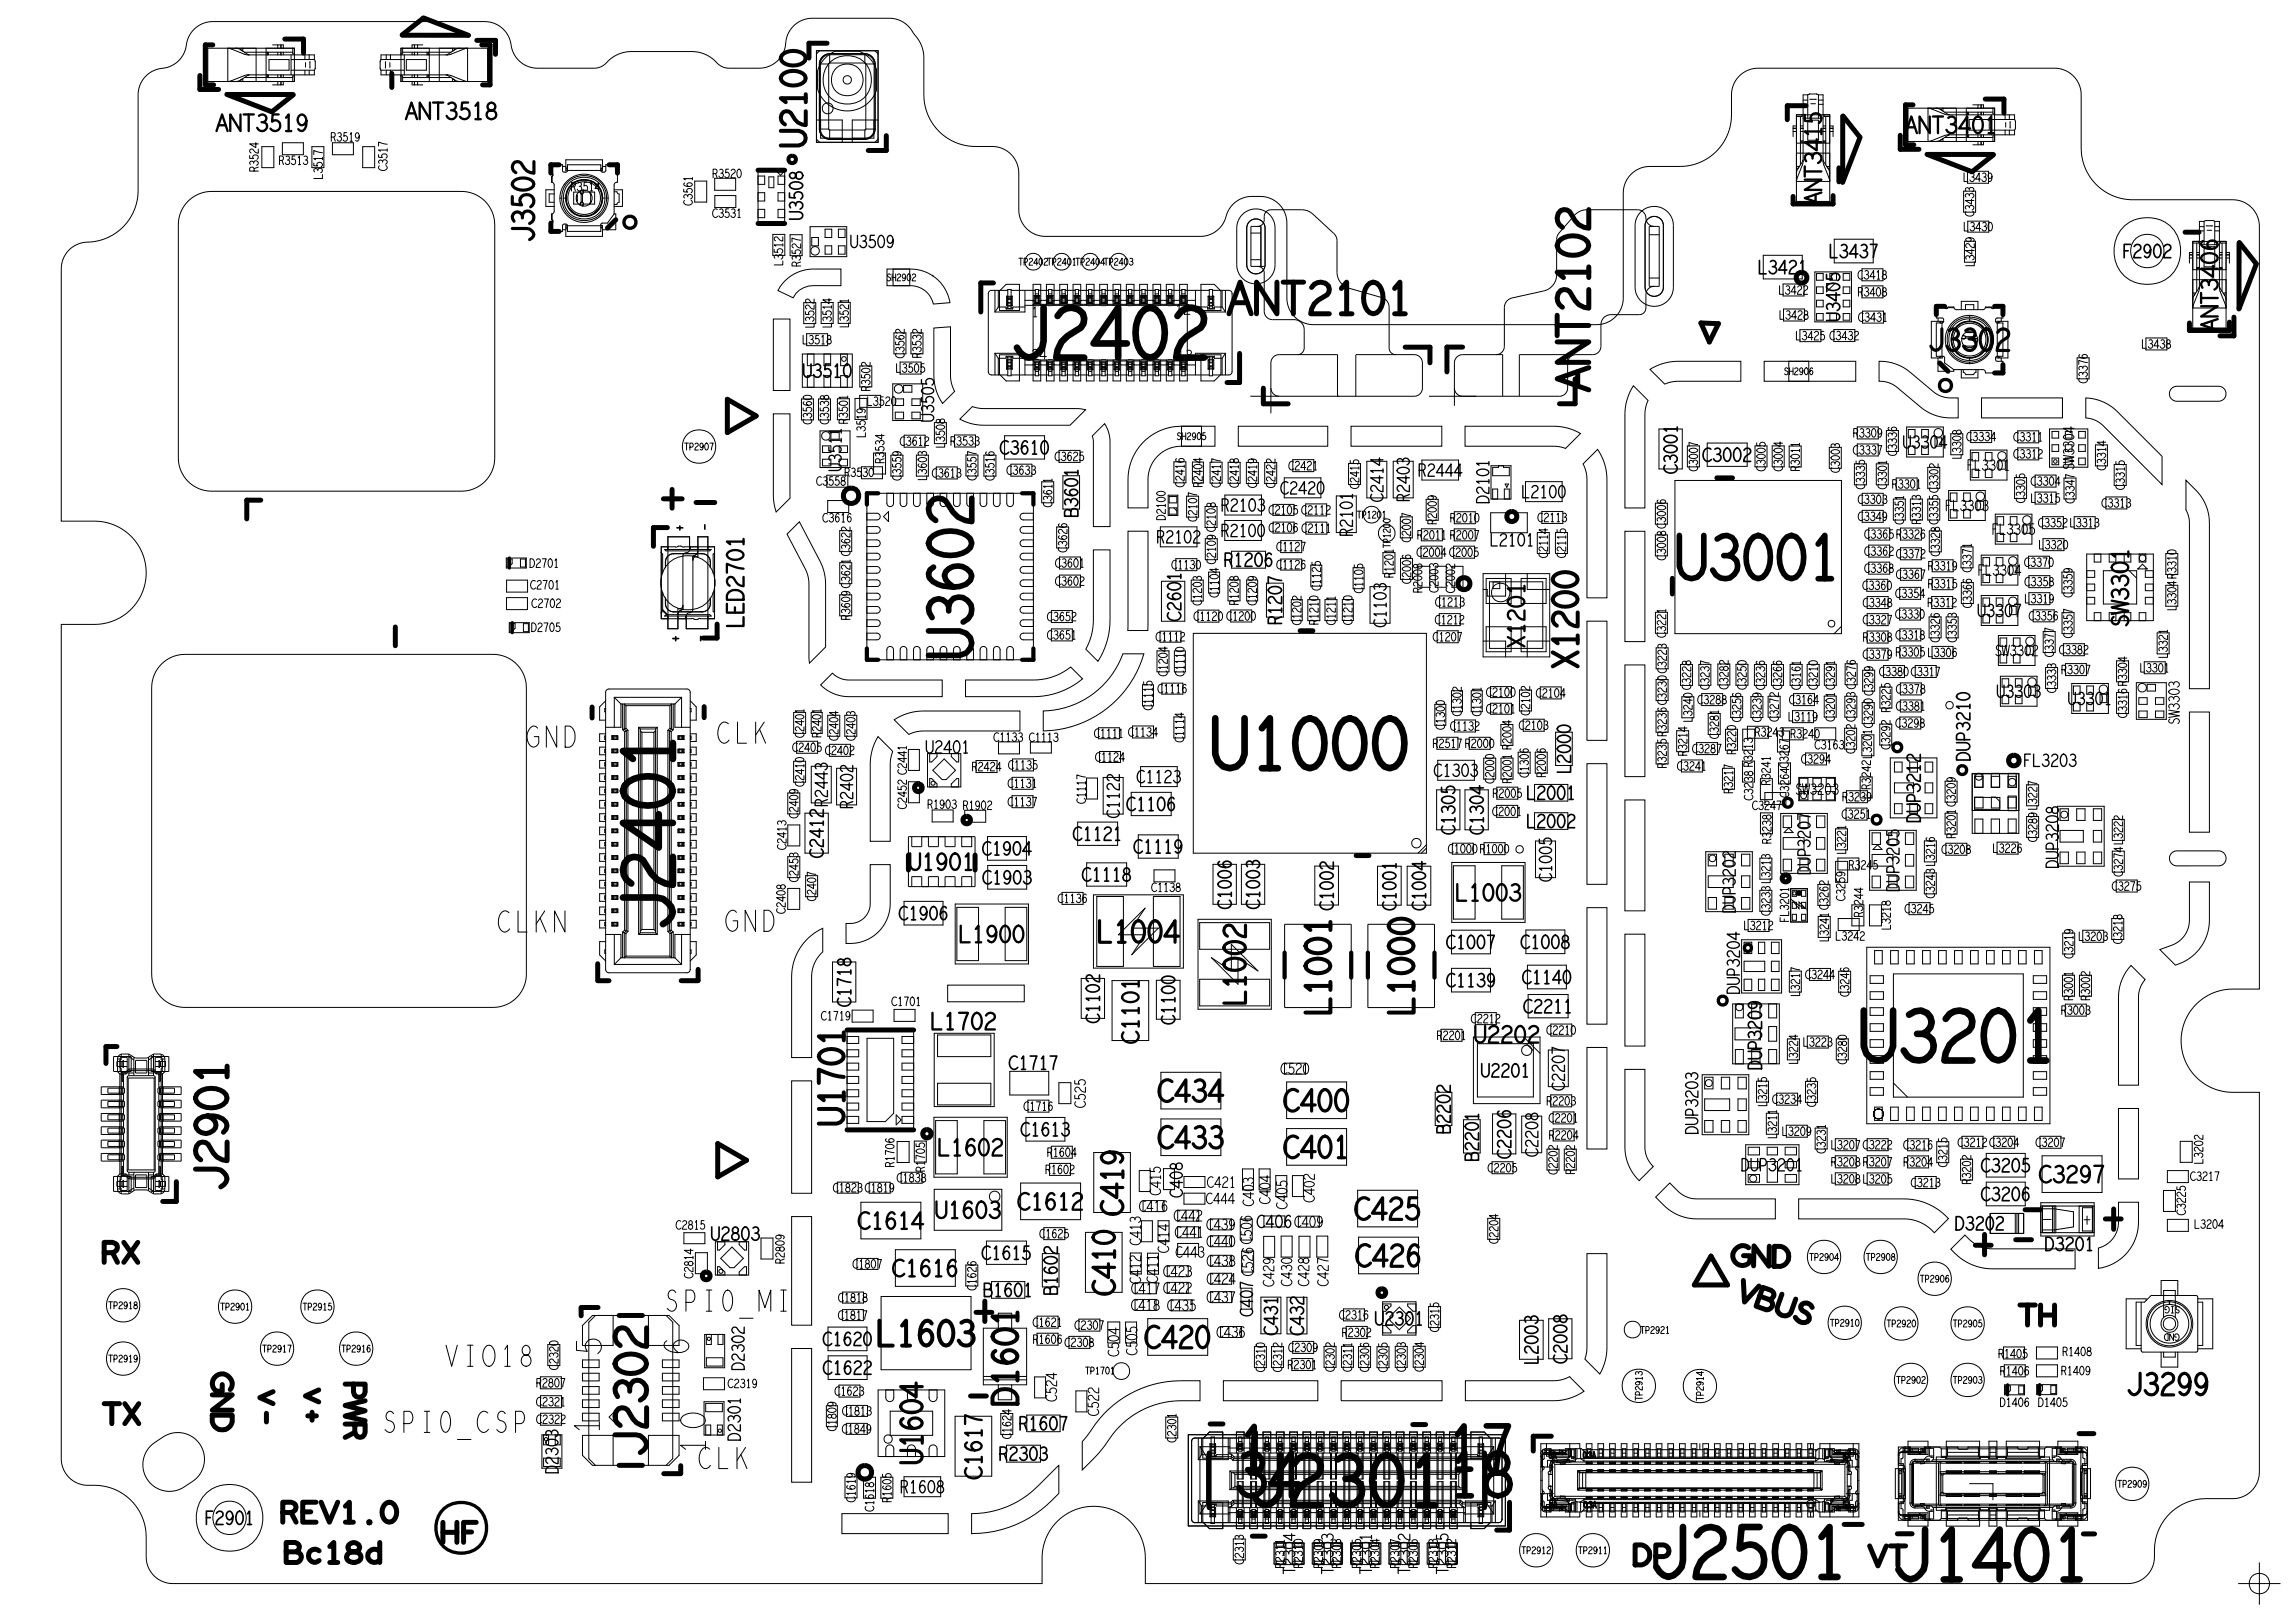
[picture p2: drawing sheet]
<svg xmlns="http://www.w3.org/2000/svg" width="69mm" height="49mm" viewBox="0 0 69 49" stroke-linecap="round" stroke-linejoin="round" font-family="sans-serif">
<defs><g id="words">
<g font-size="1.5">
<text x="30.3" y="10.7">J2402</text>
<text x="20.2" y="27.9" transform="rotate(-90 20.2 27.9)">J2401</text>
<text x="55.8" y="31.8">U</text>
<text x="57" y="31.8">3201</text>
<text x="37.5" y="45.2">J2301</text>
<text x="56.8" y="47.4">J1401</text>
</g>
<g font-size="1.3">
<text x="50.3" y="17.4">U3001</text>
<text x="29.2" y="19.8" transform="rotate(-90 29.2 19.8)">U3602</text>
<text x="37.1" y="44.9">34</text>
<text x="37.2" y="44.1">1</text>
<text x="43.5" y="44.1">17</text>
<text x="43.5" y="44.9">18</text>
</g>
<g font-size=".9">
<text x="36.8" y="9.4">ANT2101</text>
<text x="47.7" y="11.8" transform="rotate(-90 47.7 11.8)">ANT2102</text>
</g>
<g font-size=".8">
<text x="25.3" y="33.8" transform="rotate(-90 25.3 33.8)">U1701</text>
<text x="18.1" y="40.7" transform="rotate(-90 18.1 40.7)">5</text>
<text x="18" y="43.1" transform="rotate(-90 18 43.1)">1</text>
<text x="21.2" y="43.7" transform="rotate(-90 21.2 43.7)">10</text>
<text x="30.6" y="42.3" transform="rotate(-90 30.6 42.3)">D1601</text>
</g>
<g font-size=".7">
<text x="57.9" y="10.5">J3302</text>
<text x="32.9" y="28.3">L1004</text>
<text x="37.4" y="30.2" transform="rotate(-90 37.4 30.2)">L1002</text>
<text x="27.7" y="44" transform="rotate(-90 27.7 44)">U1604</text>
</g>
<g font-size=".6">
<text x="7.8" y="41.7" transform="rotate(90 7.8 41.7)">v-</text>
<text x="9.2" y="41.6" transform="rotate(90 9.2 41.6)">v+</text>
<text x="52.1" y="39" transform="rotate(20 52.1 39)">V B U S</text>
<text x="8.4" y="45.7">REV1.0</text>
<text x="8.5" y="46.9">Bc18d</text>
<text x="13.2" y="46.3">HF</text>
</g>
<g font-size=".5">
<text x="57.2" y="4">ANT3401</text>
<text x="54.7" y="6.1" transform="rotate(-90 54.7 6.1)">ANT3415</text>
<text x="66.6" y="9.9" transform="rotate(-90 66.6 9.9)">ANT3406</text>
<text x="45.8" y="19.5" transform="rotate(-90 45.8 19.5)">X1201</text>
<text x="63.9" y="18.9" transform="rotate(-90 63.9 18.9)">SW3301</text>
<text x="27.3" y="26.1">U1901</text>
<text x="34.2" y="31.4" transform="rotate(-90 34.2 31.4)">C1101</text>
</g>
<g font-size=".4">
<text x="24.1" y="11.3">U3510</text>
<text x="25.5" y="7.4">U3509</text>
<text x="55.2" y="9.7" transform="rotate(-90 55.2 9.7)">U3405</text>
<text x="20.3" y="15.7" transform="rotate(90 20.3 15.7)">+</text>
<text x="21" y="15.7" transform="rotate(90 21 15.7)">-</text>
<text x="25.3" y="14.2" transform="rotate(-90 25.3 14.2)">U3511</text>
<text x="28" y="12.7" transform="rotate(-90 28 12.7)">U3505</text>
<text x="34.7" y="16.3">R2102</text>
<text x="36.6" y="16.1">R2100</text>
<text x="36.7" y="15.3">R2103</text>
<text x="38.4" y="14.8">C2420</text>
<text x="40.6" y="16.1" transform="rotate(-90 40.6 16.1)">R2101</text>
<text x="41.5" y="15.1" transform="rotate(-90 41.5 15.1)">C2414</text>
<text x="42.3" y="15.1" transform="rotate(-90 42.3 15.1)">R2403</text>
<text x="42.6" y="14.3">R2444</text>
<text x="44.7" y="15.2" transform="rotate(-90 44.7 15.2)">D2101</text>
<text x="44.7" y="16.4">L2101</text>
<text x="45.7" y="14.9">L2100</text>
<text x="57.1" y="13.5">U3304</text>
<text x="20.2" y="19" transform="rotate(90 20.2 19)">+</text>
<text x="20.9" y="19" transform="rotate(90 20.9 19)">-</text>
<text x="27.8" y="22.6">U2401</text>
<text x="34.1" y="23.5">C1123</text>
<text x="41.6" y="18.8" transform="rotate(-90 41.6 18.8)">C1103</text>
<text x="43" y="23.3">C1303</text>
<text x="59.4" y="18.5">U3307</text>
<text x="59.9" y="20.9">U3303</text>
<text x="60.7" y="23">FL3203</text>
<text x="62.1" y="21.2">U3301</text>
<text x="24.8" y="24.2" transform="rotate(-90 24.8 24.2)">R2443</text>
<text x="25.6" y="24.3" transform="rotate(-90 25.6 24.3)">R2402</text>
<text x="32.2" y="25.2">C1121</text>
<text x="32.5" y="26.5">C1118</text>
<text x="33.6" y="24.6" transform="rotate(-90 33.6 24.6)">C1122</text>
<text x="34" y="25.6">C1119</text>
<text x="43.4" y="29.6">C1139</text>
<text x="46.6" y="26.5" transform="rotate(-90 46.6 26.5)">C1005</text>
<text x="52.1" y="27.4" transform="rotate(-90 52.1 27.4)">DUP3202</text>
<text x="52.2" y="29.9" transform="rotate(-90 52.2 29.9)">DUP3204</text>
<text x="54.4" y="26.3" transform="rotate(-90 54.4 26.3)">DUP3207</text>
<text x="57" y="26.8" transform="rotate(-90 57 26.8)">DUP3205</text>
<text x="57.7" y="24.7" transform="rotate(-90 57.7 24.7)">DUP3212</text>
<text x="61.8" y="26.1" transform="rotate(-90 61.8 26.1)">DUP3208</text>
<text x="30.6" y="34.1">C1613</text>
<text x="35.5" y="36" transform="rotate(-90 35.5 36)">C408</text>
<text x="46.2" y="34.7" transform="rotate(-90 46.2 34.7)">C2208</text>
<text x="47" y="32.8" transform="rotate(-90 47 32.8)">C2207</text>
<text x="51" y="34.1" transform="rotate(-90 51 34.1)">DUP3203</text>
<text x="52.3" y="35.2">DUP3201</text>
<text x="52.9" y="32.1" transform="rotate(-90 52.9 32.1)">DUP3209</text>
<text x="21.3" y="37.2">U2803</text>
<text x="22.3" y="41.2" transform="rotate(-90 22.3 41.2)">D2302</text>
<text x="37.6" y="39.6" transform="rotate(-90 37.6 39.6)">C407</text>
<text x="37.7" y="36.9">C406</text>
<text x="41.3" y="39.8">U2301</text>
<text x="16.8" y="44.3" transform="rotate(-90 16.8 44.3)">D2303</text>
<text x="22.2" y="43.3" transform="rotate(-90 22.2 43.3)">D2301</text>
<text x="27" y="44.8">R1608</text>
<text x="30" y="43.8">R2303</text>
<text x="38.9" y="47.3" transform="rotate(-90 38.9 47.3)">T2304</text>
<text x="40" y="47.3" transform="rotate(-90 40 47.3)">T2303</text>
<text x="41.2" y="47.3" transform="rotate(-90 41.2 47.3)">T2301</text>
<text x="42.3" y="47.3" transform="rotate(-90 42.3 47.3)">T2302</text>
<text x="43.5" y="47.3" transform="rotate(-90 43.5 47.3)">T2305</text>
</g>
<g font-size=".3">
<text x="8.4" y="4.9">R3513</text>
<text x="9.9" y="4.2">R3519</text>
<text x="17.1" y="5.7">R3514</text>
<text x="21.4" y="6.5">C3531</text>
<text x="27.7" y="10.8" transform="rotate(-90 27.7 10.8)">R3532</text>
<text x="31" y="9.5">1</text>
<text x="31" y="10.8">24</text>
<text x="35.3" y="9.4">12</text>
<text x="35.3" y="10.8">13</text>
<text x="55.8" y="9.7">C3431</text>
<text x="59.3" y="6.5" transform="rotate(-90 59.3 6.5)">C3433</text>
<text x="25.3" y="14.3">R3530</text>
<text x="25.5" y="12.7" transform="rotate(-90 25.5 12.7)">R3501</text>
<text x="26.5" y="13.9" transform="rotate(-90 26.5 13.9)">R3534</text>
<text x="28" y="14.3">C3613</text>
<text x="28.5" y="13.4">R3533</text>
<text x="30.2" y="14.2">C3633</text>
<text x="31.6" y="15.2" transform="rotate(-90 31.6 15.2)">C3611</text>
<text x="35.2" y="17.1">C1130</text>
<text x="38.1" y="16">C2106 C2111</text>
<text x="41.8" y="17.4" transform="rotate(-90 41.8 17.4)">R1201</text>
<text x="46.2" y="15.7">C2113</text>
<text x="54" y="14.2" transform="rotate(-90 54 14.2)">R3011</text>
<text x="55.6" y="13.6">C3337</text>
<text x="55.6" y="13.1">R3309</text>
<text x="55.8" y="15.1">C3303</text>
<text x="56" y="14.7" transform="rotate(-90 56 14.7)">C3335</text>
<text x="56.6" y="14.7" transform="rotate(-90 56.6 14.7)">C3301</text>
<text x="56.8" y="14.7">R3301</text>
<text x="57" y="13.7" transform="rotate(-90 57 13.7)">C3336</text>
<text x="57.2" y="15.8" transform="rotate(-90 57.2 15.8)">C3351</text>
<text x="57.7" y="15.8" transform="rotate(-90 57.7 15.8)">R3313</text>
<text x="57.9" y="17.1">R3319</text>
<text x="57.9" y="17.7">R3315</text>
<text x="58.2" y="16.7" transform="rotate(-90 58.2 16.7)">C3328 C3355 C3302</text>
<text x="58.4" y="15.3">FL3303</text>
<text x="59" y="13.2">C3334</text>
<text x="59.1" y="14.1">FL3301</text>
<text x="59.2" y="17.2" transform="rotate(-90 59.2 17.2)">C3371</text>
<text x="59.4" y="17.3">FL3304</text>
<text x="59.8" y="16">FL3305</text>
<text x="60.4" y="13.2">C3311</text>
<text x="60.4" y="13.8">C3312</text>
<text x="61" y="15.1">L3315</text>
<text x="61.2" y="15.8">C3352 L3313</text>
<text x="62.3" y="14.1" transform="rotate(-90 62.3 14.1)">SW3304</text>
<text x="63.1" y="15.2">C3313</text>
<text x="63.2" y="14.1" transform="rotate(-90 63.2 14.1)">C3314</text>
<text x="63.8" y="14.7" transform="rotate(-90 63.8 14.7)">C3315</text>
<text x="29.8" y="22.3">C1133</text>
<text x="30.3" y="23.6">C1131</text>
<text x="30.3" y="23.1">C1135</text>
<text x="30.9" y="22.3">C1113</text>
<text x="32.8" y="22.1">C1111</text>
<text x="33.9" y="22.1">C1134</text>
<text x="34.6" y="21.3" transform="rotate(-90 34.6 21.3)">C1115</text>
<text x="34.7" y="19.2">C1112</text>
<text x="34.8" y="20.8">C1116</text>
<text x="35.5" y="22.3" transform="rotate(-90 35.5 22.3)">C1114</text>
<text x="35.6" y="20.3" transform="rotate(-90 35.6 20.3)">C1110</text>
<text x="39.6" y="18.8" transform="rotate(-90 39.6 18.8)">R1210</text>
<text x="40.1" y="18.8" transform="rotate(-90 40.1 18.8)">C1211</text>
<text x="43.1" y="18.2">C1213</text>
<text x="43.5" y="21.9">C1132</text>
<text x="44.5" y="21.5" transform="rotate(-90 44.5 21.5)">C1301</text>
<text x="50.7" y="22.7" transform="rotate(-90 50.7 22.7)">R3214</text>
<text x="50.8" y="21.7" transform="rotate(-90 50.8 21.7)">L3240 C3228</text>
<text x="52" y="23.8" transform="rotate(-90 52 23.8)">R3217</text>
<text x="52.7" y="22.1">R3243</text>
<text x="53.2" y="23.6" transform="rotate(-90 53.2 23.6)">R3241</text>
<text x="53.7" y="21.6">L3119</text>
<text x="53.9" y="23.9">SW3203</text>
<text x="54.1" y="20.7" transform="rotate(-90 54.1 20.7)">C3161</text>
<text x="54.5" y="22.5">C3163</text>
<text x="55.7" y="22.6" transform="rotate(-90 55.7 22.6)">C3202 C3293 C3276</text>
<text x="55.9" y="19.3">R3308</text>
<text x="56.2" y="23.7" transform="rotate(-90 56.2 23.7)">R3242 L3201 C3290</text>
<text x="56.9" y="18.6">C3330</text>
<text x="56.9" y="19.2">C3318</text>
<text x="56.9" y="19.7">R3305 L3306</text>
<text x="56.9" y="21.3">C3381</text>
<text x="57.9" y="18.2">R3312</text>
<text x="58.7" y="19.3" transform="rotate(-90 58.7 19.3)">C3353</text>
<text x="59.9" y="19.7">SW3302</text>
<text x="60.8" y="18.1">L3319</text>
<text x="61.7" y="20.8" transform="rotate(-90 61.7 20.8)">C3333</text>
<text x="61.9" y="20.2">R3307</text>
<text x="63.9" y="21.6" transform="rotate(-90 63.9 21.6)">C3316 R3304</text>
<text x="64.2" y="20.2">L3301</text>
<text x="65.1" y="19.8" transform="rotate(-90 65.1 19.8)">L3321</text>
<text x="65.3" y="18.3" transform="rotate(-90 65.3 18.3)">L3304 R3310</text>
<text x="65.4" y="21.8" transform="rotate(-90 65.4 21.8)">SW3303</text>
<text x="27.8" y="24.3">R1903</text>
<text x="30.3" y="24.2">C1137</text>
<text x="31.8" y="27.1">C1136</text>
<text x="32.6" y="24.1" transform="rotate(-90 32.6 24.1)">C1117</text>
<text x="34.6" y="26.8">C1138</text>
<text x="52.6" y="24" transform="rotate(-90 52.6 24)">C3238 R3213</text>
<text x="53.2" y="27.5" transform="rotate(-90 53.2 27.5)">C3233 L3213</text>
<text x="53.2" y="25.3" transform="rotate(-90 53.2 25.3)">R3238</text>
<text x="55.3" y="24.1">R3239</text>
<text x="32.6" y="33.3" transform="rotate(-90 32.6 33.3)">C525</text>
<text x="34.8" y="35.9" transform="rotate(-90 34.8 35.9)">C415</text>
<text x="36.2" y="35.7">C421</text>
<text x="38.4" y="32.2">C520</text>
<text x="53.3" y="34.2" transform="rotate(-90 53.3 34.2)">L3211</text>
<text x="54.8" y="34.6" transform="rotate(-90 54.8 34.6)">C3231</text>
<text x="57.4" y="35.6">C3213</text>
<text x="61.9" y="30.5">R3003</text>
<text x="62.2" y="30" transform="rotate(-90 62.2 30)">R3001</text>
<text x="33.6" y="40.7" transform="rotate(-90 33.6 40.7)">C504</text>
<text x="34" y="39.3">C418 C435</text>
<text x="34" y="38.8">C417C422</text>
<text x="34.1" y="40.7" transform="rotate(-90 34.1 40.7)">C505</text>
<text x="34.2" y="36.4">C416</text>
<text x="34.2" y="38.6" transform="rotate(-90 34.2 38.6)">C412</text>
<text x="34.2" y="37.4" transform="rotate(-90 34.2 37.4)">C413</text>
<text x="34.8" y="38.5" transform="rotate(-90 34.8 38.5)">C411</text>
<text x="34.9" y="38.3">C423</text>
<text x="35.1" y="37.6" transform="rotate(-90 35.1 37.6)">C414</text>
<text x="35.2" y="36.7">C442</text>
<text x="35.3" y="37.2">C441</text>
<text x="35.3" y="37.8">C443</text>
<text x="36.2" y="36.1">C444</text>
<text x="36.2" y="36.9">C439</text>
<text x="36.2" y="37.4">C440</text>
<text x="36.2" y="38">C438</text>
<text x="36.2" y="39.1">C437</text>
<text x="36.2" y="38.6">C424</text>
<text x="36.5" y="40.2">C436</text>
<text x="37.6" y="38.3" transform="rotate(-90 37.6 38.3)">C526C506 C403</text>
<text x="38.1" y="36.2" transform="rotate(-90 38.1 36.2)">C404</text>
<text x="38.2" y="38.6" transform="rotate(-90 38.2 38.6)">C429</text>
<text x="38.6" y="36.3" transform="rotate(-90 38.6 36.3)">C405</text>
<text x="38.7" y="41.1">R2301</text>
<text x="38.8" y="38.6" transform="rotate(-90 38.8 38.6)">C430</text>
<text x="38.9" y="36.8">C409</text>
<text x="39.3" y="38.6" transform="rotate(-90 39.3 38.6)">C428</text>
<text x="39.5" y="36.1" transform="rotate(-90 39.5 36.1)">C402</text>
<text x="39.9" y="38.6" transform="rotate(-90 39.9 38.6)">C427</text>
<text x="40.6" y="41.2" transform="rotate(-90 40.6 41.2)">C2311</text>
<text x="25.3" y="42.5">C1813</text>
<text x="31.7" y="42.1" transform="rotate(-90 31.7 42.1)">C524</text>
<text x="33" y="42.5" transform="rotate(-90 33 42.5)">C522</text>
<text x="37.3" y="47" transform="rotate(-90 37.3 47)">C2313</text>
<text x="38.6" y="47.1" transform="rotate(-90 38.6 47.1)">R2311</text>
<text x="39.1" y="47.1" transform="rotate(-90 39.1 47.1)">R2310</text>
<text x="39.7" y="47.1" transform="rotate(-90 39.7 47.1)">R2309</text>
<text x="40.3" y="47.1" transform="rotate(-90 40.3 47.1)">R2308</text>
<text x="40.9" y="47.1" transform="rotate(-90 40.9 47.1)">R2305</text>
<text x="41.4" y="47.1" transform="rotate(-90 41.4 47.1)">R2304</text>
<text x="42" y="47.1" transform="rotate(-90 42 47.1)">R2307</text>
<text x="42.6" y="47.1" transform="rotate(-90 42.6 47.1)">R2306</text>
<text x="43.2" y="47.1" transform="rotate(-90 43.2 47.1)">R2313</text>
<text x="43.7" y="47.1" transform="rotate(-90 43.7 47.1)">R2312</text>
</g>
</g></defs>
<!-- layer: Board Outline -->
<g fill="none" stroke="#000" stroke-width=".03">
<path d="M4.4 2.3l.4-.2a.97 .97 0 0 0 .9-1 .8 .8 0 0 1 .7-.5l8.2 .1a.95 .95 0 0 1 .8 .9 .8 .8 0 0 0 .7 .4h1.8l.6-.3 .3-.1 2-.1a1.51 1.51 0 0 1 .9 .5h1.1a.94 .94 0 0 0 .9-1 .8 .8 0 0 1 .7-.5h2.4a1.36 1.36 0 0 1 .9 1.2v1.3a1.55 1.55 0 0 0 1.6 1.4h.6a.8 .8 0 0 1 .7 .8v1.2a.8 .8 0 0 0 .8 .7h4.7a1.05 1.05 0 0 0 .9-.9l.3-.2 .5-.1a.8 .8 0 0 1 .8 .8v2.3a.8 .8 0 0 0 .8 .7h8.6a.8 .8 0 0 0 .7-.8v-3.2a.8 .8 0 0 1 .8-.7h1.1a1.55 1.55 0 0 0 1.4-1.6v-.6a.8 .8 0 0 1 .8-.8l9 .1a.8 .8 0 0 1 .7 .7v1.8a1.55 1.55 0 0 0 1.5 1.4h3.1a.8 .8 0 0 1 .7 .8v22.9h-.8a1.55 1.55 0 0 0-1.5 1.5 1.55 1.55 0 0 0 1.5 1.6h.8v11.4a.8 .8 0 0 1-.8 .8h-.9a1.68 1.68 0 0 0-1.4 2 .8 .8 0 0 1-.8 .5h-29.5v-.7a1.55 1.55 0 0 0-1.6-1.6 1.55 1.55 0 0 0-1.5 1.6v.7h-26.1a.8 .8 0 0 1-.8-.8v-.7a1.68 1.68 0 0 0-2-1.4 .8 .8 0 0 1-.6-.8v-25.1h1a1.55 1.55 0 0 0 1.6-1.5 1.55 1.55 0 0 0-1.6-1.6h-1v-7.5a.91 .91 0 0 1 1.1-.9 1.55 1.55 0 0 0 1.2-1.5v-2.9zM4.9 19.9l.3-.2 .4-.1h9.2a1 1 0 0 1 1 1v8.6a1 1 0 0 1-1 1h-9.2a1 1 0 0 1-1-1v-8.6v-.3zM5.7 6l.3-.2 .4-.1h7.5a1 1 0 0 1 1 1v7a1 1 0 0 1-1 1h-7.5a1 1 0 0 1-1-1v-7v-.4zM37.5 6.7l.3-.1 .2 .2v1.2l-.2 .2h-.3l-.1-.2v-1.2zM49.5 6.6l.3-.1 .1 .3v1.9v.1l-.2 .1-.2-.1-.1-.2v-1.8zM65.2 11.7l.1-.1h1.3l.2 .1v.1l-.2 .2h-1.3l-.1-.1zM45.5 25.4h.1l.1 .2h-.1zM58.4 21.1h.1l.1 .1-.1 .1zM65.2 25.6l.1-.1h1.3l.2 .1v.2l-.2 .2h-1.3l-.1-.2zM4.5 43.4l.4-.3a.8 .8 0 0 1 1.1 .3 .8 .8 0 0 1-.2 1.1l-.3 .1a.8 .8 0 0 1-1-.1 .8 .8 0 0 1 0-1.1z"/>
<circle cx="25.4" cy="2.4" r=".93"/>
</g>
<g fill="none" stroke="#000" stroke-width=".15">
<path d="M6 2.7h.6zM6 2.3v.4zM7.4 15h.4zM7.4 15v.6zM8.6 1.2h.5zM9.1 1.2v.4zM11.8 2.2v.4zM11.9 18.8v.6zM14.3 1.2h.6zM14.9 1.2v.4zM19.6 15.8h.4zM19.6 15.8v.6z"/>
<path d="M19.9 15h.6zM20.2 14.7v.6zM20.9 15.1h.6zM21.1 19.2h.4zM21.5 18.7v.5zM21.8 13l.9-.5zM21.8 12v1zM21.8 12l.9 .5zM24.3 1.3h.5zM24.3 1.3v.4zM26.1 4.5h.5zM26.6 4.1v.4z"/>
<path d="M29.4 8.5v.9zM29.4 8.5h.4zM36.8 11.5h.4zM37.2 10.6v.9zM37.9 11.7v.4zM37.9 12.1h.8zM39 18.9h.4zM42.2 10.4h.7zM42.9 10.4v.5zM43.4 10.4v.8zM43.4 10.4h.5zM46.8 12.1h.5z"/>
<path d="M47.3 11.4v.7zM51.1 9.7h.5zM51.1 9.7l.2 .6zM51.5 14.3h.5zM51.6 9.7l-.3 .6zM53.7 3.2h.5zM53.7 3.2v.4zM55.2 5v.5zM57.1 4.1v.4zM57.1 4.5h.5zM59.6 3h.6zM60.2 3v.4z"/>
<path d="M65.6 7h.4zM66.7 10.1h.4zM67.1 9.5v.6zM3.2 31.4v.5zM3.2 31.4h.3zM4.9 36.1h.4zM5.3 35.5v.6zM17.4 39.3v.2zM17.4 39.3h.6zM17.8 21.2v.4zM17.9 28.9v.5zM18 29.4h.3z"/>
<path d="M20.5 29.4h.5zM21 29.1v.3zM21.1 21.2v.3zM21.6 35.3l.8-.5zM21.6 34.3v1zM21.6 34.3l.8 .5zM40.7 25.7h.4zM50.9 38.6h1zM51.4 37.7l-.5 .9zM51.4 37.7l.5 .9zM19.9 44.2h.5zM20.4 44v.2z"/>
<path d="M36.3 42.8h.4zM37.6 46.1h.4zM42.4 42.8h.4zM44.9 45.9h.4zM45.3 45.1v.8zM46 43.1v.5zM46 43.1h.6zM55.4 45.8h.5zM62.4 43h.5z"/>
</g>
<circle cx="13.8" cy="45.9" r=".77" fill="none" stroke="#000" stroke-width=".1"/>
<!-- layer: Components -->
<g fill="none" stroke="#000" stroke-width=".03">
<path d="M6.2 1.4h.6zM6.2 2.4h.6zM6.2 1.4v1zM6.8 1.4l.1 .1M6.8 1.4v1zM6.8 1.4h.9zM6.8 2.4h.9zM6.9 1.4h.1M6.9 2.4h.2zM6.9 2.4h.1M6.9 1.4h.2zM6.9 1.5l.4 .1z"/>
<path d="M6.9 2.4l.4-.1zM6.9 2.4h-.1M7.1 2.4h.1M7.1 1.4h.1M7.1 1.4h.2zM7.1 2.4h.2zM7.1 1.4l.1 .1M7.2 2.4l.2-.1zM7.2 1.5l.2 .1zM7.2 2.4h-.1M7.2 1.5h.1M7.2 2.4h.1"/>
<path d="M7.3 2.4h-.1M7.3 2.4h1.5zM7.3 2.4h.1M7.3 1.4h1.5zM7.3 1.4v.1zM7.3 1.6h.1M7.3 1.6h1.5zM7.3 2.3h1.5zM7.4 1.6h.1M7.5 2.3h.1M7.4 2.2h2zM7.4 1.6h2z"/>
<path d="M7.4 2.2l-.1 .1M7.5 1.6h.1M7.5 2.2v.1M7.7 1.4v1zM7.9 4.4h.3zM7.9 4.4v.6zM7.9 5h.3zM8 1.4h.8zM8 2.4h.8zM8 1.4v1zM8 2.2v.1zM8 1.6h.1"/>
<path d="M8.1 2.2v.1zM8.1 1.6h.1M8.1 1.8h.6zM8.1 1.8v.3zM8.1 2.1h.6zM8.2 2.5h.3zM8.2 1.3h.3zM8.2 4.4v.6zM8.3 2.2v.1zM8.3 2.4v.1zM8.3 1.3v.1zM8.3 1.6h.1"/>
<path d="M8.4 2.4v.1zM8.4 2.2v.1zM8.4 1.3v.1zM8.4 1.6h.1M8.5 4.6h.6zM8.5 4.3v.3zM8.5 4.3h.6zM8.5 2.2v.1zM8.5 2.4v.1zM8.5 1.3v.1zM8.5 1.6h.1M8.7 1.8v.3z"/>
<path d="M8.7 1.6v.6zM8.7 1.8h.7zM8.7 2.1h.7zM8.8 1.4h.1M8.8 2.3h.1M8.8 2.3v.1zM8.8 1.6h.1M8.8 2.4h.1M8.8 1.4v.2zM8.8 1.4v1zM8.8 2.2h.1M9.1 4.3v.3z"/>
<path d="M9.2 1.6v.2zM9.2 2.1v.1zM9.2 1.9v.1zM9.3 1.6v.2zM9.3 2.1v.1zM9.3 1.9v.1zM9.3 2h.1M9.3 1.8v.1M9.4 4.4h.3zM9.4 4.4v.6zM9.4 5h.3zM9.4 1.8h.1"/>
<path d="M9.4 2.1v.1zM9.4 1.6v.2zM9.5 2.1h-.1M9.5 1.8h.1M9.5 1.8v.2zM9.5 2h.1M9.7 4.4v.6zM10 4.6h.6zM10 4.3v.3zM10 4.3h.6zM10.6 4.3v.3zM10.9 4.4h.3z"/>
<path d="M10.9 4.4v.6zM10.9 5h.4zM11.3 4.4v.6zM11.4 2.1h.1M11.4 1.8v.2zM11.4 1.8h.1M11.4 1.6v.2zM11.4 2.1v.1zM11.4 1.8h.7zM11.4 2.2h2zM11.4 1.6h2zM11.4 2.1h.7z"/>
<path d="M11.6 1.9h.1M11.6 1.9v.1zM11.6 2h.1M11.6 2.1v.1zM11.6 1.6v.2zM11.7 1.9v.1zM11.7 2.1v.1zM11.7 1.6v.2zM12.1 1.4h.1M12.1 2.3h.1M12 1.4v.2zM12 1.6h.1"/>
<path d="M12 1.4v1zM12 2.3v.1zM12 2.3h.1M12 2.4h.1M12 1.4h.9zM12 2.4h.9zM12.1 1.4v.2zM12.1 1.4h1.5zM12.1 2.3v.1zM12.1 1.6h1.4zM12.1 2.4h1.5zM12.1 2.3h1.4z"/>
<path d="M12.1 1.6v.6zM12.2 1.8v.3zM12.2 1.8h.6zM12.2 2.1h.6zM12.4 1.6h.1M12.4 1.3v.1zM12.4 1.3h.3zM12.4 2.4v.1zM12.4 2.2v.1zM12.4 2.5h.3zM12.5 1.6h.1M12.5 1.3v.1z"/>
<path d="M12.5 2.4v.1zM12.5 2.2v.1zM12.8 1.8v.3zM12.8 1.6h.1M12.8 2.2v.1zM12.9 1.6h.1M12.9 2.2v.1zM12.9 1.4v1zM13.2 1.4v1zM13.2 1.4h.8zM13.2 2.4h.8zM13.4 2.2v.1"/>
<path d="M13.4 2.3h.1M13.4 1.6h.1M13.4 2.2l.1 .1M13.4 2.3l.3 .1zM13.4 1.6l.3-.1zM13.5 1.6l.4-.1zM13.5 2.3l.4 .1zM13.5 1.6h-.1M13.6 1.4v.1zM13.6 2.4h.2zM13.6 2.4h.1M13.6 1.4h.2z"/>
<path d="M13.6 1.5h.1M13.7 1.5h-.1M13.7 2.4h.1M13.8 1.4l-.1 .1M13.8 2.4h.1M13.8 1.4h.1M13.8 2.4h.2zM13.8 1.4h.2zM13.9 2.4h.1M14 2.4h.1M14 1.5h.1M14 1.4h.1"/>
<path d="M14 1.4v1zM14 2.4h.6zM14 1.4h.6zM14 1.4l-.1 .1M14.6 1.4v1zM15.2 16.8h.6zM15.2 16.8v.3zM15.2 17.1h.6zM15.2 18.3h.6zM15.2 17.9v.4zM15.2 17.9h.6zM15.2 17.8h.6z"/>
<path d="M15.2 17.4v.4zM15.2 17.4h.6zM15.2 16.8v.2zM15.2 17h.1M15.2 16.8h.2zM15.3 17l.1-.1zM15.3 18.7h.6zM15.3 19h.6zM15.3 18.7v.3zM15.3 19h.1M15.3 18.7h.2zM15.4 19l.1-.1z"/>
<path d="M15.4 16.8v.1zM15.5 18.7v.2zM15.6 16.8v.2zM15.6 17h.2zM15.6 16.8h.2zM15.7 18.7v.3zM15.7 19h.2zM15.7 18.7h.2zM15.8 16.8v.2zM15.8 16.8v.3zM15.8 17.9v.4zM15.8 17.4v.4z"/>
<path d="M15.9 18.7v.3zM16.4 5.7h.2zM16.4 6.2h.2zM16.4 5.7v.5zM16.5 5.8h.1zM16.5 6.1h.1zM16.5 5.8v.3zM16.5 6.7v.2zM16.5 4.9v.3zM16.5 5.2l.1 .1M16.5 6.9h.4zM16.5 4.9h.4z"/>
<path d="M16.6 6.6l-.1 .1M16.6 5.5v.1M16.6 5.3v.2zM16.6 6.4v.2zM16.6 5.2v.1zM16.6 6.6v.1zM16.6 5.6v.7zM16.6 6.3v.1M16.9 5.9h.1M16.9 5h.1zM16.9 4.9v.2zM16.9 6.9h.1z"/>
<path d="M16.9 6.8v.1zM16.9 5.1v.1M16.9 5.9h.1zM17 5.2h.1M16.9 6.7h.1M16.9 6.7v.1M17 4.8h1.1zM17 5.1h.1M17 5v.1zM17 4.8v.3zM17 6.8h.1M17 7.1h1.1z"/>
<path d="M17 6.8v.3zM17 6.7v.1M17 4.9v.2zM17 6.8v.1zM17 6.8h1zM17 6.9h1zM17 5.1v.1M17 4.9h1zM17 5.1h1zM17.1 5.6l-.1 .5 .3 .3 .3 .1 .4-.2M17.1 6.3h.1zM17.1 6.3h.1"/>
<path d="M17.2 6.3v.1zM17.2 6.4h.1M17.2 5.5l.3-.1 .4 .1M17.2 6.1h.7zM17.2 5.8v.3zM17.2 5.8h.7zM17.3 5.9h.1M17.3 6h.1M17.3 5.9v.1zM17.4 5.8l.1-.1 .2 .1v.3l-.2 .1-.1-.1zM17.4 6.1h.1M17.5 5.8v.3z"/>
<path d="M17.5 6.1h.1M17.5 6.2h.1M17.7 6.1h.1M17.7 5.8h.1M17.7 5.8v.2zM17.8 6.1h-.1M17.9 6.4h.1M17.9 5.8v.3zM17.9 6.3v.1zM18 6.3h.1M18 6.3h-.1zM18 5.6l.1 .3-.1 .4"/>
<path d="M18 6.8h.1M18 6.7v.2zM18 5.1h.1M18 4.9v.2zM18 6.8l.1 .1zM18.1 6.8h.1M18 5.1l.1 .1M18.1 5.1h.1M18.1 6.7h.1zM18.1 5h.1zM18.1 5.2h.1M18.1 5l-.1 .1z"/>
<path d="M18.1 6.9h.4zM18.1 6.8v.3zM18.1 6.7h-.1M18.1 4.8v.3zM18.1 5.9h.1zM18.2 5.1l-.1 .1M18.2 4.9v.2zM18.2 4.9h.3zM18.3 5.9h.1M18.4 6.2h.3zM18.5 6.4h.1M18.4 6.4l-.2 .3z"/>
<path d="M18.4 5.6v.8zM18.4 5.7h.3zM18.4 5.8h.1zM18.4 6.1h.1zM18.5 6.4v.5zM18.5 5.5h.1M18.5 5.5l-.1 .1M18.5 5.8h.1M18.5 4.9v.6zM18.6 5.8v.3zM18.6 6.1h-.1M18.7 5.7v.5z"/>
<path d="M19.9 18.4h.1M19.9 17.4v.2M19.9 16.4h.2zM19.9 16.6h.1M19.9 16.4v.2zM19.9 18.4v.2zM19.9 16.6v.8zM19.9 17.6v.8zM19.9 18.6h.2zM19.9 16.6v1.8zM19.9 18.3h.1M19.9 18.3l.1 .2z"/>
<path d="M19.9 18.3l.2 .2zM19.9 17.8v.5zM19.9 16.6v.6zM20 18.5h1.4zM20 16.5h.1M20 16.5h1.4zM20 16.9v.1zM20 17.9v.2zM20 18.1h.1M20 16.9h.1M20 18.5h.1M20 18v.1z"/>
<path d="M20 18.1l.1 .2 .1 .1M20 16.5h1.3zM20.1 18.5h.1M20.1 18.5h1.2zM20.1 16.1h.6zM20.1 16.4h.2zM20.1 16.4v.1zM20.1 16.1v.3zM20.1 18.5v.1zM20.1 18.6v.3zM20.1 18.6h.3zM20.1 18.9h.3z"/>
<path d="M20.1 16.1v2.8zM20.2 16.6h.9zM20.2 16.6h.1M20.2 18.4h.1M20.2 18.4h.9zM20.2 16.6l-.1 .1-.1 .2M20.4 18.3h.1M20.4 18.5v.1zM20.4 18.6v.3zM20.4 18.6h.2zM20.4 18.3v.6zM20.4 16.4h-.1"/>
<path d="M20.4 16.4h.1M20.5 18.2l-.1 .1M20.5 18.3l-.1 .1M20.5 16.7v1.5zM20.5 18.2v.1zM20.5 16.4h.2zM20.6 18.6h.1M20.6 18.5h.1M20.6 18.6h.2zM20.6 18.9h.7zM20.6 18.6v.3zM20.6 18.5v.4z"/>
<path d="M20.7 16.5l-.2 .2M20.7 16.1v.3zM20.7 16.1v.4zM20.7 16.4h.1M20.7 16.5h.1M20.7 16.4h.3zM20.8 18.6h.1M20.8 18.3l-.2 .2M20.8 16.7v.1zM20.8 16.8v1.5zM20.9 5.4h.3zM20.9 5.4v.7z"/>
<path d="M20.9 6.1h.3zM20.9 18.6h.1M20.9 16.7h.1M20.9 16.7l-.1 .1M21 16.5l-.2 .2M21 16.4v.1zM21 16.1v.3zM21 16.1v.6zM21 16.1h.3zM21 16.4h.3zM21 18.6h-.1M21 18.6h.3z"/>
<path d="M21.1 16.6l.2 .1v.2M21.1 16.6h.1M21.1 18.4h.1M21.2 5.4v.7zM21.3 16.4h.2zM21.3 18.6h.2zM21.3 16.1v.3zM21.3 16.4v.1zM21.3 18.5v.1zM21.3 18.6v.3zM21.3 16.1v2.8zM21.3 18.5h.1"/>
<path d="M21.3 16.9v.1zM21.3 18.1h.1M21.3 18v.1zM21.3 16.9h.1M21.3 18.1v.2l-.2 .1M21.3 17.9v.2zM21.4 16.5h.1M21.4 16.6h.1M21.4 16.6v.6zM21.4 17.8v.6zM21.5 18.4h.1M21.5 16.6h.1"/>
<path d="M21.5 16.4v.2zM21.5 16.6v.8zM21.5 17.6v.8zM21.5 18.4v.2zM21.5 16.6v1.8zM21.5 17.4v.2M21.5 5.7h.6zM21.5 5.4v.3zM21.5 5.4h.6zM21.5 6.2h.6zM21.5 5.9h.6zM21.5 5.9v.3z"/>
<path d="M22.1 5.4v.3zM22.1 5.9v.3zM22.8 5.1h.8zM22.8 6.5h.2zM22.8 6h.2zM22.8 5.5h.2zM22.8 6.7h.8zM22.8 5.1v1.6zM22.8 6.3v.2zM22.8 6.3h.2zM22.8 5.8v.2zM22.8 5.8h.2z"/>
<path d="M22.8 5.3v.2zM22.8 5.3h.2zM23 6.3v.2zM23 5.8v.2zM23 5.3v.2zM23.1 5.3v.3zM23.1 5.3h.1zM23.1 5.6h.1zM23.2 7h.4zM23.2 7v.7zM23.2 7.7h.4zM23.2 5.3v.3z"/>
<path d="M23.3 5.2h.1M23.3 5.2l.1 .1zM23.4 5.2h.1zM23.4 6.3v.2zM23.4 6.3h.2zM23.4 5.8v.2zM23.4 5.8h.2zM23.4 5.3v.2zM23.4 5.3h.2zM23.4 6.5h.2zM23.4 6h.2zM23.4 5.5h.2z"/>
<path d="M23.5 5.2l-.1 .1zM23.6 5.1v1.6zM23.6 6.3v.2zM23.6 5.8v.2zM23.6 5.3v.2zM23.6 7v.7zM23.7 7h.4zM23.7 7v.7zM23.7 7.7h.4zM24.1 12v.6zM24.1 12h.3zM24.1 12.6h.3z"/>
<path d="M24.1 7v.7zM24.1 10.6h1.5zM24.1 10.6v1zM24.1 11.6h1.5zM24.1 9.1v.6zM24.1 9.1h.4zM24.1 9.7h.4zM24.2 10.4h.6zM24.2 10v.4zM24.2 10h.6zM24.2 11.3v.3zM24.2 11.6h.2z"/>
<path d="M24.2 10.6v.4zM24.2 10.6h.2zM24.3 6.8v.9zM24.3 7.7h1.1zM24.3 6.8h1.1zM24.4 7.5l.1-.1 .1 .1v.1l-.1 .1-.1-.1zM24.4 7.1h.2zM24.4 7.1v.3zM24.4 7.4h.2zM24.4 12v.6zM24.4 11.3v.3zM24.4 10.6v.4z"/>
<path d="M24.5 9.1v.6zM24.5 1.5v2.8zM24.5 3.6h.8zM24.5 1.5h1.9zM24.5 4.3h1.9zM24.5 4.2l.1 .1M24.6 7.1v.3zM24.6 12h.3zM24.6 12v.6zM24.6 12.6h.3zM24.6 1.9v2zM24.6 3.9h.3z"/>
<path d="M24.6 1.9h.3zM24.6 1.5l-.1 .1M24.6 14h.9zM24.6 12.9v1.1zM24.6 12.9h.9zM24.6 3.9l.1 .2 .2 .1M24.6 4.1h.7zM24.6 3.6v.5zM24.7 9.1h.3zM24.7 9.1v.6zM24.7 9.7h.3zM24.7 13h.1h.1v.1l-.1 .1-.1-.1z"/>
<path d="M24.7 13.4h.2zM24.7 13.8h.2zM24.7 13.6h.2zM24.7 13.4v.2zM24.7 14h.2zM24.7 13.8v.2zM24.7 3.2l.2-.1 .1 .1v.1l-.1 .1-.2-.1zM24.7 10.6v.4zM24.7 11.3v.3zM24.7 11.6h.2zM24.7 10.6h.2zM24.8 7.4h.2z"/>
<path d="M24.8 6.9h.2zM24.8 7.4v.2zM24.8 7.6h.2zM24.8 6.9v.2zM24.8 7.1h.2zM24.8 14.6h.7zM24.8 14.3v.3zM24.8 14.3h.7zM24.8 10v.4zM24.9 15.4h.6zM24.9 15h.6zM24.9 15v.4z"/>
<path d="M24.9 1.9v2zM24.9 3.9h.1M24.9 4.2l-.2-.1-.1-.2 .1 .2 .2 .1M24.9 1.6v.3zM24.9 3.9v.3zM24.9 1.9h1.1zM24.9 4.2h1.1zM24.9 1.9h.1M24.9 1.6l-.2 .1-.1 .2M24.9 1.6h1.1zM24.9 3.9h1.1zM24.9 1.6l-.2 .1-.1 .2 .1-.2 .2-.1"/>
<path d="M24.9 12v.6zM24.9 10.6v.4zM24.9 11.3v.3zM25 7.4v.2zM25 6.9v.2zM25 9.1v.6zM25.1 12h.4zM25.1 12v.6zM25.1 12.6h.4zM25.2 9.1h.3zM25.2 9.1v.6zM25.2 9.7h.3z"/>
<path d="M25.2 7.4h.2zM25.2 6.9h.2zM25.2 7.4v.2zM25.2 7.6h.2zM25.2 6.9v.2zM25.2 7.1h.2zM25.2 13.4h.2zM25.2 13.8h.2zM25.2 13.6h.2zM25.2 14h.2zM25.2 15.9h.4zM25.2 15.9v.7z"/>
<path d="M25.2 17.9h.4zM25.2 17.9v.6zM25.2 16.6h.4zM25.2 18.5h.4zM25.2 16.9h.4zM25.2 16.9v.6zM25.2 17.5h.4zM25.2 10.6h.2zM25.2 11.3v.3zM25.2 11.6h.2zM25.2 10.6v.4zM25.3 3.6v.7z"/>
<path d="M25.3 2.3h.1h.2v.2h-.2h-.1zM25.3 10.7l.1 .1h-.1zM25.4 7.4v.2zM25.4 6.9v.2zM25.4 6.8v.9zM25.4 11.3v.3zM25.4 10.6v.4zM25.4 13.4v.2zM25.4 13.8v.2zM25.5 14.3v.3zM25.5 15v.4zM25.5 12v.6z"/>
<path d="M25.5 12.9v1.1zM25.5 9.1v.6zM25.6 15.9v.7zM25.6 17.9v.6zM25.6 16.9v.6zM25.6 3.6v.7zM25.6 3.6h.8zM25.6 4.1h.6zM25.6 10.6v1zM25.7 12v.6zM25.7 12h.3zM25.7 12.6h.3z"/>
<path d="M25.8 12.2h.6zM25.8 11.9v.3zM25.8 11.9h.6zM25.8 11v.6zM25.8 11h.4zM25.8 11.6h.4zM25.9 14.4h.6zM25.9 14v.4zM25.9 14h.6zM26 1.6l.2 .1 .1 .2-.1-.2-.2-.1M26 1.6l.2 .1v.2M26 1.6v.3z"/>
<path d="M26 3.9v.3zM26 1.9h.1M26 4.2l.2-.1 .1-.2-.1 .2-.2 .1M26 3.9h.3zM26 3.9h.1M26 1.9h.3zM26 1.9v2zM26 19.8h5zM26 16h.3zM26 16.4h.3zM26 16.8h.3zM26 15.6h.3z"/>
<path d="M26 17.2h.3zM26 17.6h.3zM26 18h.3zM26 18.4h.3zM26 18.8h.3zM26 19.2h.3zM26 15.8v.2zM26 15.8h.3zM26 16.2v.2zM26 16.2h.3zM26 16.6v.2zM26 16.6h.3z"/>
<path d="M26 15.4v.2zM26 15.4h.3zM26 17v.2zM26 17h.3zM26 17.4v.2zM26 17.4h.3zM26 17.8v.2zM26 17.8h.3zM26 18.2v.2zM26 18.2h.3zM26 18.6v.2zM26 18.6h.3z"/>
<path d="M26 14.8v5zM26 19v.2zM26 19h.3zM26 14.8h5zM26 12v.6zM26.2 11v.6zM26.2 13.6h.4zM26.2 13.6v.6zM26.2 14.2h.4zM26.2 3.6v.5zM26.2 1.9v2zM26.2 3.9v.2l-.2 .1"/>
<path d="M26.3 1.5l.1 .1M26.3 1.9v2zM26.3 15.8l.1 .1-.1 .1M26.3 18.6l.1 .1-.1 .1M26.3 16.2l.1 .1-.1 .1M26.3 16.6l.1 .1-.1 .1M26.3 15.4l.1 .1-.1 .1M26.3 17l.1 .1-.1 .1M26.3 17.4l.1 .1-.1 .1M26.3 17.8l.1 .1-.1 .1M26.3 18.2l.1 .1-.1 .1M26.3 19l.1 .1-.1 .1"/>
<path d="M26.4 1.5v2.8zM26.4 4.2l-.1 .1M26.4 11.9v.3zM26.5 14v.4zM26.5 15.5l.2-.1zM26.5 15.5l.2 .2zM26.6 13.6v.6zM26.6 19.8h.2zM26.6 14.8h.2zM26.6 14.8v.3zM26.6 19.5v.3zM26.6 15.1l.1 .1 .1-.1"/>
<path d="M26.6 19.5l.1-.1 .1 .1M26.7 15.4v.3zM26.8 13.7h.3zM26.8 13.7v.6zM26.8 14.3h.3zM26.8 12.6h.9zM26.8 11.5v1.1zM26.8 11.5h.9zM26.8 8.1v.5zM26.8 8.6h.5zM26.8 8.1h.5zM26.8 14.8v.3z"/>
<path d="M26.8 19.5v.3zM26.8 10h.4zM26.8 10v.6zM26.8 10.6h.4zM26.9 11.6l.1-.1 .1 .1v.1l-.1 .1-.1-.1zM26.9 12.4h.2zM26.9 12h.2zM26.9 12.6h.2zM26.9 12.4v.2zM26.9 12.2h.2zM26.9 12v.2zM27 11.2h.7z"/>
<path d="M27 10.9h.7zM27 10.9v.3zM27 14.8h.2zM27 14.8v.3zM27 19.5v.3zM27 19.8h.2zM27 19.5l.1-.1 .1 .1M27 15.1l.1 .1 .1-.1M27.1 13.7v.6zM27.1 11.6h.3zM27.1 11.8h.3zM27.1 11.6v.2z"/>
<path d="M27.1 12.4v.2zM27.1 12v.2zM27.1 13.4h.7zM27.1 13.1v.3zM27.1 13.1h.7zM27.2 10v.6zM27.2 14.8v.3zM27.2 19.5v.3zM27.3 8.1v.5zM27.4 10v.6zM27.4 10h.3zM27.4 10.6h.3z"/>
<path d="M27.4 12.4h.2zM27.4 12h.2zM27.4 11.6v.2zM27.4 12.6h.2zM27.4 12.4v.2zM27.4 12.2h.2zM27.4 12v.2zM27.4 19.8h.2zM27.4 19.5l.1-.1 .1 .1M27.4 14.8h.2zM27.4 14.8v.3zM27.4 19.5v.3z"/>
<path d="M27.4 15.1l.1 .1 .1-.1M27.5 13.7v.6zM27.5 13.7h.4zM27.5 14.3h.4zM27.6 14.8v.3zM27.6 19.5v.3zM27.6 12.4v.2zM27.6 12v.2zM27.7 10.9v.3zM27.7 11.5v1.1zM27.7 10v.6zM27.8 13.1v.3z"/>
<path d="M27.8 19.8h.2zM27.8 14.8h.2zM27.8 14.8v.3zM27.8 19.5v.3zM27.8 15.1l.1 .1 .1-.1M27.8 19.5l.1-.1 .1 .1M27.9 13.7v.6zM28.1 12.7h.3zM28.1 12.7v.6zM28.1 13.3h.3zM28.1 14.4h.6zM28.1 14v.4z"/>
<path d="M28.1 14h.6zM28.4 12.7v.6zM28.7 13.4h.6zM28.7 13.1v.3zM28.7 13.1h.6zM28.7 14v.4zM29 13.7h.4zM29 13.7v.6zM29 14.3h.4zM29.3 13.1v.3zM29.4 13.7v.6zM29.5 13.7h.4z"/>
<path d="M29.5 13.7v.6zM29.5 14.3h.4zM29.7 8.8v2.4zM29.7 11.2l.1 .1M29.8 8.7h.5zM29.8 11.3h.5zM29.8 8.7l-.1 .1M29.8 14.8h.2zM29.8 14.8v.3zM29.8 19.5v.3zM29.8 19.8h.2zM29.8 19.5l.1-.1 .1 .1"/>
<path d="M29.8 15.1l.1 .1 .1-.1M29.9 9.4h.9zM29.9 8.7v.7zM29.9 10.6l.1 .2zM29.9 10.6v.7zM29.9 10.6h.9zM29.9 13.7v.6zM30 9.2h.2zM30 9.2l-.1 .2zM30 8.7v.5zM30 8.7v.6zM30 11.2l.2 .2z"/>
<path d="M30 14.8v.3zM30 19.5v.3zM30.2 13.8h1.2zM30.2 13.1v.7zM30.2 13.1h1.2zM30.3 9.2h.1M30.2 8.5h.4zM30.2 9.3h.2zM30.2 8.5l-.2 .2zM30.2 9.3h.1M30.2 11.4h.4zM30.2 9.2h.1"/>
<path d="M30.2 8.9h.1M30.2 8.9v.3zM30.3 8.9h.1M30.2 19.8h.2zM30.2 14.8h.2zM30.2 14.8v.3zM30.2 19.5v.3zM30.2 15.1l.1 .1 .1-.1M30.2 19.5l.1-.1 .1 .1M30.3 9h.1M30.3 9.1h.1M30.3 8.9v.2z"/>
<path d="M30.3 8.7h.1zM30.3 8.9h.1zM30.3 9h.1zM30.3 9.1h.1zM30.3 9.2h.1zM30.3 9.3h.1zM30.3 8.7v.6zM30.4 14.3h.6zM30.4 13.9h.6zM30.4 13.9v.4zM30.4 9.2h.1M30.4 8.9h.1"/>
<path d="M30.4 9h.1M30.4 9.1h.1M30.4 8.7v.6zM30.4 8.7h.7zM30.4 8.9v.2zM30.4 8.9v.3zM30.4 9.2h.4zM30.4 14.8v.3zM30.4 19.5v.3zM30.6 8.5v.8zM30.6 10.7v.7zM30.7 15.4h.3z"/>
<path d="M30.7 15.8h.3zM30.7 16.2h.3zM30.7 16.6h.3zM30.7 17h.3zM30.7 17.4h.3zM30.7 17.8h.3zM30.7 18.2h.3zM30.7 18.6h.3zM30.7 19h.3zM30.7 15.8l-.1 .1 .1 .1M30.7 16.2l-.1 .1 .1 .1M30.7 16.6l-.1 .1 .1 .1"/>
<path d="M30.7 15.4l-.1 .1 .1 .1M30.7 17l-.1 .1 .1 .1M30.7 17.4l-.1 .1 .1 .1M30.7 17.8l-.1 .1 .1 .1M30.7 18.2l-.1 .1 .1 .1M30.7 18.6l-.1 .1 .1 .1M30.7 19l-.1 .1 .1 .1M30.7 16h.3zM30.7 16.4h.3zM30.7 16.8h.3zM30.7 15.6h.3zM30.7 17.2h.3z"/>
<path d="M30.7 17.6h.3zM30.7 18h.3zM30.7 18.4h.3zM30.7 18.8h.3zM30.7 19.2h.3zM30.8 9.2h.3zM30.8 8.7v.7zM30.8 9h.2zM30.8 7.7l.2-.1 .2 .1 .1 .2-.1 .1-.2 .1-.2-.1v-.1zM31 13.9v.4zM31 8.5h.2zM31 9v.2z"/>
<path d="M31 8.5v.5zM31 10.9v.5zM31 9h.2zM31 11.4h.2zM31 9.1h4.6v1.7h-4.6zM31 15.8v.2zM31 16.2v.2zM31 16.6v.2zM31 15.4v.2zM31 17v.2zM31 17.4v.2zM31 17.8v.2z"/>
<path d="M31 18.2v.2zM31 18.6v.2zM31 14.8v5zM31 19v.2zM31 8.9h.1M31 8.9v.2zM31 9.1h.2zM31.1 8.9h.1M31.1 9.2h.1zM31.1 9.1h.1M31.1 8.9v.2zM31.1 9.1h.1z"/>
<path d="M31.1 8.7v.4zM31.1 8.7h.1zM31.1 8.8h.1zM31.1 8.9h.1zM31.1 9h.1zM31.2 8.9h.1M31.2 8.7v.4zM31.2 8.7h.3zM31.2 8.9v.2zM31.2 9.1h.1M31.2 9.2h.3zM31.2 9h.2z"/>
<path d="M31.2 8.5v.5zM31.2 9v.2zM31.2 10.9v.5zM31.3 14.5h.3zM31.3 14.5v.6zM31.3 15.1h.3zM31.4 13.1v.7zM31.4 8.5h.2zM31.4 9h.2zM31.4 9v.2zM31.4 8.5v.5zM31.4 11.4h.2z"/>
<path d="M31.4 10.9v.5zM31.5 8.9h.1M31.4 9.1h.2zM31.4 9.1h.1M31.4 8.9v.2zM31.5 9.2h.1zM31.5 9.1h.1zM31.5 8.9v.2zM31.5 8.7h.1zM31.5 8.8h.1zM31.5 8.9h.1zM31.5 8.7v.4z"/>
<path d="M31.5 9h.1zM31.6 18.7h.6zM31.6 19.2h.6zM31.6 18.3v.4zM31.6 18.3h.6zM31.6 18.9h.6zM31.6 18.9v.3zM31.6 8.9h.1M31.6 8.7v.4zM31.6 8.7h.3zM31.6 8.9v.2zM31.6 9.1h.1"/>
<path d="M31.6 9.2h.3zM31.6 14.5v.6zM31.6 9h.2zM31.6 8.5v.5zM31.6 9v.2zM31.6 10.9v.5zM31.7 7.7l.2-.1 .2 .1v.2v.1l-.2 .1-.2-.1-.1-.1zM31.7 15.8h.4zM31.7 15.8v.7zM31.7 16.5h.4zM31.8 13.9h.6zM31.8 13.5h.6z"/>
<path d="M31.8 13.5v.4zM31.8 17.6h.6zM31.8 17.1h.6zM31.8 17.3v.3zM31.8 17.3h.6zM31.8 16.7h.6zM31.8 16.7v.4zM31.8 9h.2zM31.8 9v.2zM31.8 8.5v.5zM31.8 11.4h.2zM31.8 10.9v.5z"/>
<path d="M31.8 8.5h.2zM31.8 9.1h.2zM31.8 8.9h.1M31.8 8.9v.2zM31.9 8.9h.1M31.9 9.2h.1zM31.9 9.1h.1zM31.9 8.9v.2zM31.9 9.1h.1M31.9 8.7h.1zM31.9 8.8h.1zM31.9 8.9h.1z"/>
<path d="M31.9 8.7v.4zM31.9 9h.1zM31.9 15.3h.5zM31.9 14.3h.5zM31.9 14.3v1zM32 8.7v.4zM32 8.9h.1M32 8.7h.3zM32 8.9v.2zM32 9.1h.1M32 9.2h.3zM32 9h.2z"/>
<path d="M32 8.5v.5zM32 9v.2zM32 10.9v.5zM32.1 15.8v.7zM32.2 18.3v.4zM32.2 18.9v.3zM32.2 8.5h.2zM32.2 9h.2zM32.2 9v.2zM32.2 8.5v.5zM32.2 10.9v.5zM32.2 11.4h.2z"/>
<path d="M32.2 9.1h.2zM32.2 8.9v.2zM32.2 9.1h.1M32.3 8.9h.1M32.3 9.2h.1zM32.3 9.1h.1zM32.3 8.9v.2zM32.3 8.7h.1zM32.3 8.8h.1zM32.3 8.9h.1zM32.3 8.7v.4zM32.3 9h.1z"/>
<path d="M32.4 8.9h.1M32.4 8.7v.4zM32.4 8.7h.3zM32.4 8.9v.2zM32.4 9.1h.1M32.4 9.2h.3zM32.4 14.3v1zM32.4 13.5v.4zM32.4 17.3v.3zM32.4 16.7v.4zM32.4 9h.2zM32.4 8.5v.5z"/>
<path d="M32.4 9v.2zM32.4 10.9v.5zM32.5 7.7l.2-.1 .2 .1 .1 .2-.1 .1-.2 .1-.2-.1v-.1zM32.6 9v.2zM32.6 8.5v.5zM32.6 10.9v.5zM32.6 9h.2zM32.6 11.4h.2zM32.6 8.5h.2zM32.6 8.9h.1M32.6 8.9v.2zM32.6 9.1h.2z"/>
<path d="M32.7 8.9h.1M32.7 9.2h.1zM32.7 9.1h.1zM32.7 8.9v.2zM32.7 9.1h.1M32.7 8.7h.1zM32.7 8.8h.1zM32.7 8.9h.1zM32.7 8.7v.4zM32.7 9h.1zM32.8 8.7v.4zM32.8 8.9h.1"/>
<path d="M32.8 8.7h.3zM32.8 8.9v.2zM32.8 9.1h.1M32.8 9.2h.3zM32.8 9h.2zM32.8 8.5v.5zM32.8 9v.2zM32.8 10.9v.5zM33 8.5h.2zM33 9h.2zM33 9v.2zM33 8.5v.5z"/>
<path d="M33 10.9v.5zM33 11.4h.2zM33 9.1h.2zM33 8.9v.2zM33 9.1h.1M33.1 8.9h.1M33.1 9.2h.1zM33.1 9.1h.1zM33.1 8.9v.2zM33.1 8.7h.1zM33.1 8.8h.1zM33.1 8.9h.1z"/>
<path d="M33.1 8.7v.4zM33.1 9h.1zM33.2 8.9h.1M33.2 8.7v.4zM33.2 8.7h.3zM33.2 9.1h.1M33.2 8.9v.2zM33.2 9.2h.3zM33.2 9h.2zM33.2 8.5v.5zM33.2 9v.2zM33.2 10.9v.5z"/>
<path d="M33.4 7.7l.2-.1 .2 .1v.2v.1l-.2 .1-.2-.1-.1-.1zM33.4 9h.2zM33.4 9v.2zM33.4 8.5v.5zM33.4 10.9v.5zM33.4 11.4h.2zM33.4 8.5h.2zM33.4 9.1h.2zM33.4 8.9v.2zM33.4 9.1h.1M33.5 8.9h.1M33.5 9.2h.1z"/>
<path d="M33.5 9.1h.1zM33.5 8.9v.2zM33.5 8.7h.1zM33.5 8.8h.1zM33.5 8.9h.1zM33.5 8.7v.4zM33.5 9h.1zM33.6 8.9h.1M33.6 8.7v.4zM33.6 8.7h.3zM33.6 8.9v.2zM33.6 9.1h.1"/>
<path d="M33.6 9.2h.3zM33.6 9h.2zM33.6 8.5v.5zM33.6 9v.2zM33.6 10.9v.5zM33.8 9h.2zM33.8 9v.2zM33.8 8.5v.5zM33.8 10.9v.5zM33.8 11.4h.2zM33.8 8.5h.2zM33.8 9.1h.2z"/>
<path d="M33.8 8.9v.2zM33.8 9.1h.1M33.9 8.9h.1M33.9 9.2h.1zM33.9 9.1h.1zM33.9 8.9v.2zM33.9 8.7h.1zM33.9 8.8h.1zM33.9 8.9h.1zM33.9 8.7v.4zM33.9 9h.1zM34 8.7v.4z"/>
<path d="M34 8.9h.1M34 8.7h.3zM34 9.1h.1M34 8.9v.2zM34 9.2h.3zM34 9h.2zM34 8.5v.5zM34 9v.2zM34 10.9v.5zM34.2 9h.2zM34.2 9v.2zM34.2 8.5v.5z"/>
<path d="M34.2 10.9v.5zM34.2 11.4h.2zM34.2 8.5h.2zM34.3 8.9h.1M34.2 9.1h.2zM34.2 8.9v.2zM34.2 9.1h.1M34.3 9.2h.1zM34.3 9.1h.1zM34.3 8.9v.2zM34.3 8.7h.1zM34.3 8.8h.1z"/>
<path d="M34.3 8.9h.1zM34.3 8.7v.4zM34.3 9h.1zM34.4 8.7v.4zM34.4 8.9h.1M34.4 8.7h.3zM34.4 8.9v.2zM34.4 9.1h.1M34.4 9.2h.3zM34.4 9h.2zM34.4 10.9v.5zM34.4 8.5v.5z"/>
<path d="M34.4 9v.2zM34.6 11.4h.2zM34.6 9v.2zM34.6 8.5v.5zM34.6 9h.2zM34.6 10.9v.5zM34.6 8.5h.2zM34.7 8.9h.1M34.6 8.9v.2zM34.6 9.1h.2zM34.6 9.1h.1M34.7 9.2h.1z"/>
<path d="M34.7 8.9v.2zM34.7 9.1h.1zM34.7 8.7v.4zM34.7 8.7h.1zM34.7 8.8h.1zM34.7 8.9h.1zM34.7 9h.1zM34.7 19.5h.4zM34.7 19.5v.7zM34.8 8.7v.4zM34.8 8.9h.1M34.8 8.7h.3z"/>
<path d="M34.8 9.1h.1M34.8 8.9v.2zM34.8 9.2h.3zM34.8 19.3h.7zM34.8 19h.7zM34.8 19v.3zM34.8 15.8v.6zM34.8 15.8h1.1zM34.8 16.4h1.1zM34.8 9h.2zM34.8 8.5v.5zM34.8 9v.2z"/>
<path d="M34.8 10.9v.5zM34.9 17.5h.7zM34.9 17.5v1.2zM34.9 18.7h.7zM35 8.5h.2zM35 11.4h.2zM35 9v.2zM35 8.5v.5zM35 9h.2zM35 10.9v.5zM35.1 8.9h.1M35 8.9v.2z"/>
<path d="M35 9.1h.2zM35 9.1h.1M35.1 9.2h.1zM35.1 14.9v.6zM35.1 14.9h.3zM35.1 15.5h.3zM35.1 8.9v.2zM35.1 9.1h.1zM35.1 8.7v.4zM35.1 8.7h.1zM35.1 8.8h.1zM35.1 8.9h.1z"/>
<path d="M35.1 9h.1zM35.1 19.5v.7zM35.1 15.2v.2zM35.1 15.2h.2zM35.1 14.9h.2zM35.1 14.9v.2zM35.1 15.4h.2zM35.1 15.1h.2zM35.2 8.7v.4zM35.2 8.9h.1M35.2 8.7h.3zM35.2 8.9v.2z"/>
<path d="M35.2 9.1h.1M35.2 9.2h.3zM35.2 15.2l.1 .1zM35.2 13.9h.4zM35.2 13.9v.6zM35.2 14.5h.4zM35.2 9h.2zM35.2 8.5v.5zM35.2 9v.2zM35.2 10.9v.5zM35.3 19.5h.3zM35.3 19.5v.7z"/>
<path d="M35.3 17.1h.6zM35.3 16.8h.6zM35.3 16.8v.3zM35.3 15.2v.2zM35.3 14.9v.2zM35.4 14.9v.6zM35.4 11.4h.2zM35.4 9v.2zM35.4 8.5v.5zM35.4 9h.2zM35.4 10.9v.5zM35.4 8.5h.2z"/>
<path d="M35.4 8.9v.2zM35.4 9.1h.2zM35.4 9.1h.1M35.5 8.9h.1M35.5 19v.3zM35.5 13.4h.6zM35.5 12.8v.6zM35.5 12.8h.6zM35.5 8.9v.2zM35.5 9.1h.1zM35.5 8.7v.4zM35.5 8.7h.1z"/>
<path d="M35.5 8.8h.1zM35.5 8.9h.1zM35.5 9h.1zM35.6 17.5v1.2zM35.6 8.7v.4zM35.6 8.9h.1M35.6 8.7h.7zM35.6 8.9v.2zM35.6 9.1h.1M35.6 19.5v.7zM35.6 9.2h.3zM35.6 13.9v.6z"/>
<path d="M35.6 14.9h.4zM35.6 14.9v.6zM35.6 15.5h.4zM35.6 8.5v.5zM35.6 9v.2zM35.6 10.9v.5zM35.6 9h.3zM35.8 17.4h.3zM35.8 17.4v.6zM35.8 18h.3zM35.8 13.9h.3zM35.8 13.9v.6z"/>
<path d="M35.8 14.5h.3zM35.8 19h7zM35.8 19v6.6zM35.9 9.2h.4zM35.9 9.4h.9zM35.9 8.7v.7zM35.9 10.6h.9zM35.9 16.8v.3zM35.9 15.8v.6zM36 18.7h.6zM36 18.3v.4zM36 18.3h.6z"/>
<path d="M36 14.9v.6zM36.1 8.5h.4zM36.1 11.4h.4zM36.1 8.5v.8zM36.1 10.7v.7zM36.1 12.8v.6zM36.1 17.4v.6zM36.1 13.9v.6zM36.2 15.2v.6zM36.2 15.2h.3zM36.2 15.8h.3zM36.2 16.2v.6z"/>
<path d="M36.2 16.2h.3zM36.2 16.8h.4zM36.3 9.2h.1M36.3 9.3h.1M36.3 9.3h.2zM36.3 8.9v.3zM36.3 8.9h.1M36.3 17.2h.3zM36.3 17.2v.6zM36.3 17.8h.3zM36.3 8.9v.2zM36.3 9.1h.1"/>
<path d="M36.3 9h.1M36.3 8.7v.6zM36.3 8.7h.1zM36.3 8.9h.1zM36.3 9h.1zM36.3 9.1h.1zM36.3 9.2h.1zM36.3 9.3h.1zM36.3 13.9h.4zM36.3 13.9v.6zM36.3 14.5h.4zM36.5 9.2h.1"/>
<path d="M36.4 8.7v.6zM36.4 8.7h.5zM36.4 9h.1M36.4 9.2h.1M36.4 11.3h.5zM36.4 8.9h.1M36.4 9.1h.1M36.4 8.9v.2zM36.4 8.9v.3zM36.5 8.5l.2 .2zM36.5 11.4l.2-.2zM36.5 9.2h.2z"/>
<path d="M36.5 10.8h.2zM36.5 15.2v.6zM36.6 16.2v.6zM36.6 18.3v.4zM36.6 17.2v.6zM36.7 13.9v.6zM36.7 10.8v.5zM36.8 15.6v.6zM36.8 15.6h1.1zM36.8 16.2h1.1zM36.8 14.9v.6zM36.8 14.9h1.1z"/>
<path d="M36.8 15.5h1.1zM36.8 10.6v.7zM36.8 10.6l-.1 .2zM36.9 17.4h.3zM36.9 17.4v.6zM36.9 18h.3zM36.9 13.9h.3zM36.9 13.9v.6zM36.9 14.5h.3zM37 18.7h.6zM37 18.3h.6zM37 18.3v.4z"/>
<path d="M37 16.6v.5zM37 16.6h1zM37 17.1h1zM37 11.2l-.1 .1M37 8.8v2.4zM37.1 6.8l.2-.3 .4-.2 .4 .1 .2 .4M37.1 6.8v1.1zM37.1 7.9l.2 .4 .4 .2 .4-.1 .2-.5M37.2 17.4v.6zM37.2 13.9v.6zM37.4 13.9h.4zM37.4 13.9v.6z"/>
<path d="M37.4 14.5h.4zM37.4 17.4h.4zM37.4 17.4v.6zM37.4 18h.4zM37.4 6.8v1.1zM37.4 7.9l.1 .2 .2 .1 .2-.1 .1-.2M37.4 6.8l.1-.1 .2-.1h.2l.1 .2M37.5 11.9h.9zM37.6 8h.4zM37.6 6.8v1.2zM37.6 6.8h.3zM37.6 7h.3z"/>
<path d="M37.6 7.8h.3zM37.6 18.3v.4zM37.8 8l.2 .2M37.8 17.4v.6zM37.8 13.9v.6zM37.9 6.8v1.2zM37.9 15.6v.6zM37.9 14.9v.6zM38 6.5v.1zM38 8.2v1.1zM38 6.6l-.2 .2M38 13.9h.3z"/>
<path d="M38 13.9v.6zM38 14.5h.3zM38 6.8v1.1zM38 16.6v.5zM38 18.5h.5zM38 17.5v1zM38 17.5h.5zM38.2 10.9v.7zM38.2 6.3h.9zM38.2 11.6v.8zM38.2 6.3l-.2 .2M38.2 11.6v.2l.2 .1"/>
<path d="M38.2 9.6h.7zM38.2 15.5h.7zM38.2 15.1v.4zM38.2 15.1h.7zM38.2 16h.7zM38.2 15.7v.3zM38.2 15.7h.7zM38.3 6.8v1.1zM38.3 13.9v.6zM38.4 11.9h1.8zM38.4 10.6h1.8zM38.4 10.6l-.2 .1v.2"/>
<path d="M38.5 17.1h.6zM38.5 16.8h.6zM38.5 16.8v.3zM38.5 16.6h.6zM38.5 16.2h.6zM38.5 16.2v.4zM38.5 17.5v1zM38.6 14.9h1.1zM38.6 14.3h1.1zM38.6 14.3v.6zM38.8 18h.3zM38.8 18v.6z"/>
<path d="M38.8 18.6h.3zM38.8 14.2h.6zM38.8 13.8h.6zM38.8 13.8v.4zM38.9 15.1v.4zM38.9 15.7v.3zM38.9 9.6l.2 .1 .1 .2M39.1 6.3l.3 .1M39.1 16.8v.3zM39.1 16.2v.4zM39.1 18v.6zM39.2 9.9v.5z"/>
<path d="M39.2 10.4l-.2 .2M39.2 15.5h.6zM39.2 15.1v.4zM39.2 15.1h.6zM39.2 16h.6zM39.2 15.7v.3zM39.2 15.7h.6zM39.3 18h.3zM39.3 18v.6zM39.3 18.6h.3zM39.4 17v.6zM39.4 17h.3z"/>
<path d="M39.4 17.6h.3zM39.4 6.4l.6 .6zM39.4 13.8v.4zM39.6 18v.6zM39.7 14.3v.6zM39.7 17v.6zM39.8 18.6h.3zM39.8 18h.3zM39.8 18v.6zM39.8 15.1v.4zM39.8 15.7v.3zM40 7l.1 .2"/>
<path d="M40.1 14.9h.6zM40.1 14.9v1.1zM40.1 16h.6zM40.1 18v.6zM40.1 7.2v1zM40.1 8.2l.1 .3 .3 .2M40.2 10.6v1.3zM40.2 11.9h.5zM40.3 18h.3zM40.3 18v.6zM40.3 18.6h.3zM40.5 13.9h.4z"/>
<path d="M40.5 13.9v.6zM40.5 14.5h.4zM40.6 17h.4zM40.6 17v.7zM40.6 17.7h.4zM40.6 18v.6zM40.7 10.6v1.3zM40.7 10.6h1.8zM40.7 11.9h1.8zM40.7 14.9v1.1zM40.9 13.9v.6zM41 17v.7z"/>
<path d="M41 15.3l.2-.1 .2 .1v.2v.1l-.2 .1-.2-.1-.1-.1zM41 15h.6zM41 13.9v1.1zM41 13.9h.6zM41.1 17.6v1.1zM41.1 17.6h.6zM41.1 18.7h.6zM41.5 15.8h.1h.2l.1 .2-.1 .2-.2 .1-.1-.1-.1-.2zM41.5 16.6h.4zM41.5 16.6v.6zM41.5 17.2h.4zM41.6 13.9v1.1z"/>
<path d="M41.7 9.2v1.2zM41.7 10.4l.2 .2M41.7 17.6v1.1zM41.8 14.9h.6zM41.8 13.8h.6zM41.8 13.8v1.1zM41.9 16.6v.6zM42 16.1h.4zM42 15.5h.4zM42 15.5v.6zM42.1 17.4h.3zM42.1 16.8h.3z"/>
<path d="M42.1 16.8v.6zM42.4 15.5v.6zM42.4 16.8v.6zM42.4 13.8v1.1zM42.5 10.6l.1 .1 .1 .2M42.6 17.6h.3zM42.6 17h.3zM42.6 17v.6zM42.7 16.4v.4zM42.7 16.4h.6zM42.7 16.8h.6zM42.7 16.2h.6z"/>
<path d="M42.7 15.9v.3zM42.7 15.9h.6zM42.7 14.4h1.1zM42.7 13.8v.6zM42.7 13.8h1.1zM42.7 10.9v.7zM42.7 11.6l-.1 .2-.1 .1M42.8 15v.6zM42.8 15h.4zM42.8 15.6h.4zM42.8 19v6.6zM42.9 11.9h1.4z"/>
<path d="M42.9 17v.6zM43.1 17h.3zM43.1 17v.6zM43.1 17.6h.3zM43.2 19.3h.6zM43.2 18.9h.6zM43.2 18.9v.4zM43.2 15v.6zM43.2 18.4v.4zM43.2 18.4h.6zM43.2 18.8h.6zM43.2 18.3h.7z"/>
<path d="M43.2 17.9v.4zM43.2 17.9h.7zM43.3 16.4v.4zM43.3 15.9v.3zM43.4 17v.6zM43.6 17h.3zM43.6 17v.6zM43.6 17.6h.3zM43.6 16.4v.4zM43.6 16.4h.7zM43.6 16.8h.7zM43.7 15.9h.6z"/>
<path d="M43.7 15.9v.3zM43.7 16.2h.6zM43.7 15.4h.6zM43.7 15.4v.3zM43.7 15.7h.6zM43.7 10.9v.7zM43.7 11.6v.6zM43.7 11.6v.2l.2 .1M43.8 18.9v.4zM43.8 13.8v.6zM43.8 18.4v.4zM43.9 17.9v.4z"/>
<path d="M43.9 10.6h1.2zM43.9 11.9h1.2zM43.9 10.6l-.2 .1v.2M43.9 17v.6zM44.3 16.4v.4zM44.3 15.9v.3zM44.3 15.4v.3zM44.5 17.7h.2zM44.5 17.2v2.5zM44.5 17.2h2zM44.5 19.7h2zM44.5 19.2h.7z"/>
<path d="M44.6 18.1h.8zM44.6 19.6h.8zM44.6 17.4h.8zM44.6 17.4v.7zM44.6 18.8h.8zM44.6 18.8v.8zM44.7 17.9h.5zM44.7 17.7v.2zM44.7 17.5h1.6zM44.7 17.5v2zM44.7 19.5h1.6zM44.8 15.4v.6z"/>
<path d="M44.8 15.4h1.1zM44.8 16h1.1zM44.8 14v1zM44.8 14h.6zM44.8 15h.6zM44.8 14h.2zM44.8 15h.2zM44.8 14.7h.2zM44.8 14.3h.5zM44.8 17.5v.2zM44.8 17.5h.2zM44.8 17.7h.2z"/>
<path d="M44.9 17.6l.2-.1 .2 .1v.2v.2l-.2 .1-.2-.1-.1-.2zM45 14.7v.3zM45 14h.1M45 14h.1zM45 17.5v.2zM45.1 11.9h.5zM45.1 10.6v1.3zM45.1 14h.1M45.1 14h.2zM45.2 14.7v.3zM45.2 14.7h.1zM45.2 15h.1z"/>
<path d="M45.2 9.2v1.2zM45.2 10.4l-.1 .2h-.2M45.2 14.5v.1zM45.2 14.5h.1zM45.2 17.2v.7zM45.2 19.2v.5zM45.3 14.5l-.1 .1zM45.3 14v.3zM45.3 14.7v.3zM45.4 14v1zM45.4 8.9l-.2 .2v.1M45.4 8.9l.9-.2z"/>
<path d="M45.6 10.6v1.3zM45.6 11.9h1.2zM45.6 10.6h1.5zM45.7 18.1h.7zM45.7 19.6h.7zM45.7 17.4h.7zM45.7 18.8h.7zM45.8 15.1h1.1zM45.8 14.5v.6zM45.8 14.5h1.1zM45.9 17.2v.5zM45.9 19.2v.5z"/>
<path d="M45.9 17.7h.6zM45.9 19.2h.6zM45.9 15.4v.6zM46.2 16h.3zM46.2 16v.6zM46.2 16.6h.3zM46.3 15.4v.3zM46.3 15.4h.6zM46.3 15.7h.6zM46.3 17.5v2zM46.4 17.4v.7zM46.4 18.8v.8z"/>
<path d="M46.5 16v.6zM46.5 17.2v2.5zM46.7 16h.4zM46.7 16v.6zM46.7 16.6h.4zM46.7 8.2l-.1 .4-.3 .1M46.7 7.2v1zM46.8 7l-.1 .2M46.9 14.5v.6zM46.9 15.4v.3zM47.1 16v.6zM47.6 6.3h1.6z"/>
<path d="M48.1 9.7v.7zM48.1 10.4l-.1 .2h-.2M48.4 9.4l-.2 .1-.1 .2M48.4 9.4h.8zM49.1 6.8l.1-.4 .4-.2 .5 .2 .1 .4M49.1 6.8v1.8zM49.1 8.6l.1 .4 .5 .2 .4-.2 .1-.4M49.2 6.3l.1 .1 .2 .3 .2 .1M49.4 6.8v1.8zM49.4 8.6l.1 .2 .2 .1 .2-.1v-.2M49.4 6.8l.1-.2 .2-.1 .2 .1v.2M49.4 8.8v.4z"/>
<path d="M49.4 9.2l-.2 .2M49.5 8.6h.3zM49.5 6.8h.3zM49.5 7h.3zM49.5 8.3h.3zM49.5 6.8v1.8zM49.7 8.6l-.2 .1-.1 .1M49.7 16.1v.6zM49.7 16.1h.4zM49.7 15.1v.6zM49.7 15.1h.4zM49.7 16.7h.4z"/>
<path d="M49.7 15.7h.4zM49.7 18.4v.6zM49.7 18.4h.4zM49.7 19h.4zM49.7 19.5v.6zM49.7 19.5h.4zM49.8 14.1h.7zM49.8 12.9v1.2zM49.8 12.9h.7zM49.8 6.8v1.8zM49.9 6.8v1.8zM50.1 16.1v.6z"/>
<path d="M50.1 15.1v.6zM50.1 18.4v.6zM50.1 19.5v.6zM50.2 6.8v1.8zM50.3 14.4v4.6zM50.3 14.4h5zM50.3 19h5zM50.5 20h.3zM50.5 20v.6zM50.5 12.9v1.2zM50.7 13.4h.3zM50.7 13.4v.6z"/>
<path d="M50.7 14h.3zM50.8 20v.6zM51 19.9h.4zM51 19.9v.7zM51 13.4v.6zM51.3 13.3v.7zM51.3 13.3h1.2zM51.3 14h1.2zM51.4 19.9v.7zM51.6 19.9v.7zM51.6 19.9h.3zM51.9 19.9v.7z"/>
<path d="M52.1 19.9h.4zM52.1 19.9v.7zM52.5 13.3v.7zM52.5 19.9v.7zM52.7 20h.3zM52.7 20v.6zM52.7 14h.4zM52.7 13.4h.4zM52.7 13.4v.6zM52.9 8.4h1.2zM52.9 7.7v.7zM52.9 7.7h1.2z"/>
<path d="M53 20v.6zM53.1 13.4v.6zM53.2 20v.6zM53.2 20h.4zM53.2 13.4v.6zM53.2 13.4h.4zM53.2 14h.4zM53.5 8.9h.7zM53.5 8.5h.7zM53.5 8.5v.4zM53.6 20v.6zM53.6 9.6h.6z"/>
<path d="M53.6 9.3h.6zM53.6 9.3v.3zM53.6 13.4v.6zM53.7 11.4h.6zM53.7 10.8v.6zM53.7 10.8h.6zM53.7 13.4h.4zM53.7 13.4v.6zM53.7 14h.4zM53.8 19.9h.3zM53.8 19.9v.7zM53.8 3.8v.3z"/>
<path d="M53.8 3.9h.1zM53.8 3.8h.1zM53.9 4.3h1zM53.9 5.4h1zM53.9 6h1zM53.9 5h.1zM53.9 3.4h.2zM53.9 3.5h.2zM53.9 3.4h1zM53.9 3.4v.9zM53.9 4.6h1zM53.9 5v.2z"/>
<path d="M53.9 3.5v1.5zM53.9 3.4h.1M53.9 4.6v.8zM53.9 5.5v.5zM53.9 5.2v.2zM53.9 5.4h.1M54 5.3l-.1 .2M54 5.1h.1M54 5.1l-.1 .1M54 5v.1M54 9.9h.7zM54 9.9v.4z"/>
<path d="M54 10.3h.7zM54.1 3.9h.1M54.1 3.5v1.4zM54.1 4.2h.1M54.1 3.8h.1M54.1 4.3h.1M54.1 13.4v.6zM54.1 3.4h.1M54.1 3.5h.1M54.1 19.9v.7zM54.1 7.7v.7zM54.1 5l-.1 .3z"/>
<path d="M54.1 4.9l-.1 .2zM54.1 4.8v.1M54.1 4.8h.1M54.1 3h.2zM54.1 3.1h.2zM54.1 4.8v.2M54.1 2.8h.2zM54.1 3.5h.6zM54.1 2.8v2zM54.2 8.5v.4zM54.2 9.3v.3zM54.3 19.9h.3z"/>
<path d="M54.3 19.9v.7zM54.3 2.8v.7zM54.3 10.8v.6zM54.3 2.8h.1M54.3 2.8h.2zM54.3 3h.1M54.4 3h.1zM54.4 3.1h.1zM54.5 9.7h1.1zM54.5 8.2v1.5zM54.5 8.2h1.1zM54.5 2.8h.1"/>
<path d="M54.5 3h.1M54.5 8.2h.2zM54.5 8.2v.2zM54.5 8.6h.2zM54.5 8.6v.2zM54.5 9h.2zM54.5 9v.2zM54.5 9.4h.2zM54.5 9.4v.2zM54.5 8.4h.2zM54.5 8.8h.2zM54.5 9.2h.2z"/>
<path d="M54.5 9.6h.2zM54.6 3h.1zM54.6 3.1h.1zM54.6 2.8h.1zM54.6 2.8v.7zM54.6 19.9v.7zM54.7 9.9v.4zM54.7 2.8v2zM54.7 8.2v.2zM54.7 8.6v.2zM54.7 9v.2zM54.7 9.4v.2z"/>
<path d="M54.8 4.9l.1 .2zM54.8 5l.1 .3zM54.8 3.4h.1zM54.8 3.5h.1zM54.8 19.9v.7zM54.8 19.9h.3zM54.8 3.5v1.4zM54.8 8.5h.3zM54.8 8.5v.3zM54.8 8.8l.3-.3zM54.9 5h.1M54.9 5v.1"/>
<path d="M54.9 5.1v.1M54.9 5.1h.1M54.9 18.7l.1-.1 .1 .2h-.1zM54.9 5.3v.2M54.9 13.4v.7zM54.9 13.4h.4zM54.9 14.1h.4zM54.9 5.4h.1M54.9 3.4v.9zM54.9 3.9h.1zM54.9 3.5h.1M54.9 3.5v1.5z"/>
<path d="M54.9 5v.2zM54.9 4.6v.8zM54.9 5.2v.2zM54.9 5.5v.5zM54.9 3.8h.1zM55 3.8v.3zM55.1 10.3h.6zM55.1 9.9v.4zM55.1 9.9h.6zM55.1 19l.2-.2zM55.1 7.2v.7zM55.1 7.2h1.1z"/>
<path d="M55.1 7.9h1.1zM55.1 19.9v.7zM55.3 13.4v.7zM55.3 14.4v4.6zM55.3 8.6h.2zM55.3 8.2h.2zM55.3 9.4h.2zM55.3 9h.2zM55.3 8.4h.2zM55.3 9.6h.2zM55.3 9.2h.2zM55.3 8.8h.2z"/>
<path d="M55.4 19.9h.4zM55.4 19.9v.7zM55.5 8.2v.2zM55.5 9.4v.2zM55.5 9v.2zM55.5 8.6v.2zM55.6 8.2v1.5zM55.7 13.9h.3zM55.7 13.9v.7zM55.7 14.6h.3zM55.7 9.9v.4zM55.8 19.9v.7z"/>
<path d="M55.8 13.3h.6zM55.8 13.3v.4zM55.8 13.7h.6zM55.8 12.8h.6zM55.8 12.8v.4zM55.8 13.2h.6zM55.9 8.4h.6zM55.9 8.1v.3zM55.9 8.1h.6zM55.9 8.9h.6zM55.9 8.6h.6zM55.9 8.6v.3z"/>
<path d="M55.9 15.7h.6zM55.9 15.2h.6zM55.9 15.3h.6zM55.9 15.3v.4zM55.9 14.8v.4zM55.9 14.8h.6zM55.9 9.7h.7zM55.9 9.3v.4zM55.9 9.3h.7zM56 13.9v.7zM56.1 17.8h.6zM56.1 17.4v.4z"/>
<path d="M56.1 17.4h.6zM56.1 19.8h.6zM56.1 19.5v.3zM56.1 19.5h.6zM56.1 19.3h.6zM56.1 18.9v.4zM56.1 18.9h.6zM56.1 18.8h.6zM56.1 18.4v.4zM56.1 18.4h.6zM56.1 18.3h.6zM56.1 17.9v.4z"/>
<path d="M56.1 17.9h.6zM56.1 17.2h.6zM56.1 16.2h.6zM56.1 16.7h.6zM56.1 16.9h.6zM56.1 16.9v.3zM56.1 15.9v.3zM56.1 15.9h.6zM56.1 16.4v.3zM56.1 16.4h.6zM56.2 7.2v.7zM56.3 13.9h.4z"/>
<path d="M56.3 13.9v.7zM56.3 14.6h.4zM56.4 13.3v.4zM56.4 12.8v.4zM56.5 8.1v.3zM56.5 8.6v.3zM56.5 15.3v.4zM56.5 14.8v.4zM56.6 9.3v.4zM56.6 20v.3zM56.6 20h.6zM56.6 12.9v.7z"/>
<path d="M56.6 12.9h.4zM56.6 13.6h.4zM56.7 17.4v.4zM56.7 19.5v.3zM56.7 18.9v.4zM56.7 18.4v.4zM56.7 17.9v.4zM56.7 13.9v.7zM56.7 16.9v.3zM56.7 15.9v.3zM56.7 16.4v.3zM56.8 15h.4z"/>
<path d="M56.8 15v.6zM56.8 15.6h.4zM56.9 14.7h.7zM56.9 14.4h.7zM56.9 14.4v.3zM57 12.9v.7zM57 18.6h.7zM57 18.3h.7zM57 18.3v.3zM57 18h.7zM57 17.6h.7zM57 17.6v.4z"/>
<path d="M57 18.9h.7zM57 18.9v.3zM57 19.2h.7zM57 19.4h.7zM57 19.4v.4zM57 19.8h.7zM57.1 16.8h.6zM57.1 17.4h.6zM57.1 16.2h.6zM57.1 16.4h.6zM57.1 16.4v.4zM57.1 17.1h.6z"/>
<path d="M57.1 17.1v.3zM57.1 15.9v.3zM57.1 15.9h.6zM57.2 20v.3zM57.2 15v.6zM57.2 12.8h1.1zM57.2 13.7h1.1zM57.2 12.8v.9zM57.3 3.2h.6zM57.3 4.2h.6zM57.3 3.2v1zM57.3 12.9v.2z"/>
<path d="M57.3 13.6h.2zM57.3 13.4v.2zM57.3 12.9h.2zM57.4 15h.3zM57.4 15v.6zM57.4 15.6h.3zM57.5 12.9v.2zM57.5 13.4v.2zM57.5 20v.3zM57.5 20h.6zM57.6 14.4v.3zM57.7 18.3v.3z"/>
<path d="M57.7 17.6v.4zM57.7 18.9v.3zM57.7 19.4v.4zM57.7 16.4v.4zM57.7 17.1v.3zM57.7 15.9v.3zM57.7 12.9v.2zM57.7 13.6h.2zM57.7 13.4v.2zM57.7 12.9h.2zM57.7 15v.6zM57.9 3.2l.1 .1"/>
<path d="M57.9 15h.3zM57.9 15v.6zM57.9 14h.3zM57.9 14v.7zM57.9 15.6h.3zM57.9 14.7h.3zM57.9 4.2h.8zM57.9 3.2v1zM57.9 3.2h.8zM57.9 12.9v.2zM57.9 13.4v.2zM57.9 3.2h.1"/>
<path d="M57.9 4.2h.2zM57.9 4.2h.1M57.9 3.2h.2zM57.9 19.2h.4zM57.9 18.5h.4zM57.9 18.5v.7zM57.9 16.6h.4zM57.9 15.9h.4zM57.9 15.9v.7zM58 3.2h.1M58 4.2h.1M58 9.6v1.1z"/>
<path d="M58 9.6h.3zM58 3.3l.4 .1zM58 4.2h-.1M58 4.2l.4-.1zM58 18.3h.6zM58 17.9v.4zM58 17.9h.6zM58 19.8h.6zM58 19.4v.4zM58 19.4h.6zM58 17.2h.6zM58 17.7h.6z"/>
<path d="M58 16.8v.4zM58 16.8h.6zM58 17.3v.4zM58 17.3h.6zM58.1 12.9h.1h.1v.2h-.1h-.1zM58.1 3.2l.2 .1M58.1 20v.3zM58.1 9.7h.2zM58.1 9.2v.3zM58.1 9.5h.2zM58.1 9.7v1zM58.1 9.2h.2z"/>
<path d="M58.1 4.2h.2zM58.1 3.2h.2zM58.2 11.1h.5zM58.2 9.5v.1zM58.2 10.7v.4zM58.2 9.6l.1 .1zM58.2 15v.6zM58.2 14v.7zM58.3 9.7h.1M58.3 4.2h-.2M58.3 3.3l.2 .1zM58.3 4.2l.2-.1z"/>
<path d="M58.3 3.3h.1M58.3 4.2h.1M58.3 18.5v.7zM58.3 15.9v.7zM58.3 9.7v1zM58.3 9.5l.1 .1M58.3 9.6h.1M58.3 3.2h1.5zM58.3 3.2v.1zM58.3 4.2h1.5zM58.3 9.2h.2M58.3 12.8v.9z"/>
<path d="M58.4 9.6l-.1 .1M58.4 9.6h.1M58.4 3.4h.1M58.4 4.1h1.4zM58.4 3.4h1.4zM58.4 10.9l.3 .2zM58.4 10.7v.2zM58.4 9.2h.1zM58.4 18.5v.7zM58.4 18.5h.4zM58.4 19.2h.4zM58.5 9.2h.2z"/>
<path d="M58.5 3.4h.1M58.5 4h2zM58.5 3.4h2zM58.5 15.6h1.1zM58.5 14.7v.9zM58.5 14.7h1.1zM58.6 14.8h.2zM58.6 14.8v.3zM58.6 15.6h.2zM58.6 15.3v.3zM58.6 13h.3zM58.6 13v.7z"/>
<path d="M58.6 13.7h.3zM58.6 17.9v.4zM58.6 19.4v.4zM58.6 16.8v.4zM58.6 17.3v.4zM58.7 11.1h.8zM58.7 11.1h.1M58.7 9.2v.1M58.7 9.9h.1M58.7 9.9l-.1 .3 .1 .3M58.7 9.9l.2-.2 .2-.1 .3 .1 .2 .2M58.7 3.2v1z"/>
<path d="M58.7 9.3h.8zM58.8 9.8h.1M58.8 9.8l-.1 .1zM58.8 14.8v.3zM58.8 15.3v.3zM58.8 18.5v.7zM58.9 16.4h.3zM58.9 16.4v.7zM58.9 17.1h.3zM58.9 11.3h.5zM58.9 9h.5zM58.9 9v.3z"/>
<path d="M58.9 11.1v.2zM58.9 17.5h.4zM58.9 17.5v.6zM58.9 18.1h.4zM58.9 13v.7zM58.9 11.2h.1M58.9 11.1v.1zM59 5.7h.3zM59 5.7v.7zM59 14.8v.3zM59 15.6h.2zM59 15.3v.3z"/>
<path d="M59 14.8h.2zM59 6.4h.3zM59 7.2h.3zM59 7.2v.7zM59 7.9h.3zM59 11.2h.3zM59 9.1h.3zM59 9.1v.2zM59 3.2h.9zM59 4.2h.9zM59 3.2v1zM59.1 3.4h.1"/>
<path d="M59.1 5.1h.6zM59.1 5.1v.4zM59.1 5.5h.6zM59.1 6.6h.6zM59.1 6.6v.4zM59.1 7h.6zM59.1 9.5h.1M59.1 9.6h.1M59.1 10.8h.1M59.1 10.9h.1M59.2 14.8v.3zM59.2 15.3v.3z"/>
<path d="M59.2 13.5h1.1zM59.2 14.4h1.1zM59.2 13.5v.9zM59.2 12.9h.6zM59.2 12.9v.4zM59.2 13.3h.6zM59.2 13.6v.2zM59.2 14.3h.2zM59.2 14.1v.2zM59.2 13.6h.2zM59.2 4.3h.4zM59.2 3.1h.4z"/>
<path d="M59.2 16.4v.7zM59.3 17.5v.6zM59.3 9.1v.2zM59.3 7.2v.7zM59.3 5.7v.7zM59.3 11.1v.1zM59.3 11.2h.1M59.3 14.8h.2h.1v.2h-.1h-.2zM59.4 9v.3zM59.4 11.1v.2zM59.4 3.1v.1zM59.4 3.4h.1"/>
<path d="M59.4 4.2v.1zM59.4 13.6v.2zM59.4 14.1v.2zM59.4 9.8h.1M59.5 9.8h.1M59.5 3.1v.1zM59.5 3.4h.1M59.5 4.2v.1zM59.5 16.7h1.1zM59.5 17.6h1.1zM59.5 16.7v.9zM59.5 17.9h1.1z"/>
<path d="M59.5 18.8h1.1zM59.5 17.9v.9zM59.5 9.8l.1 .1zM59.5 11.1l.1 .1M59.5 16.7v.3zM59.5 17.5h.2zM59.5 17.2v.3zM59.5 16.7h.2zM59.5 18v.2zM59.5 18.7h.2zM59.5 18.5v.2zM59.5 18h.2z"/>
<path d="M59.5 9.6h.1M59.5 9.6a.72 .72 0 0 0-1.1 .5 .72 .72 0 0 0 1 .8 .72 .72 0 0 0 .2-1.3M59.6 3.1v.1zM59.6 3.4h.1M59.6 4.2v.1zM59.6 9.9l.1 .3-.1 .3M59.6 9.9h.1M59.6 14.7v.9zM59.6 13.6v.2zM59.6 14.3h.2zM59.6 14.1v.2zM59.6 13.6h.2z"/>
<path d="M59.6 9.2h.2zM59.6 11.2h.5zM59.6 11.2h.1M59.6 9.2l-.1 .1M59.7 5.1v.4zM59.7 6.6v.4zM59.7 16.7v.3zM59.7 17.2v.3zM59.7 18v.2zM59.7 18.5v.2zM59.8 3.4v.6zM59.8 3.6h.7z"/>
<path d="M59.8 3.9h.7zM59.8 9.2h.1zM59.8 12.9v.4zM59.8 13.6v.2zM59.8 14.1v.2zM59.9 3.2h.1M59.8 3.2v.2zM59.8 3.4h.1M59.8 4.1v.1zM59.8 4.2h.1M59.9 3.2v.2zM59.9 3.4h.1"/>
<path d="M59.9 3.2v1zM59.9 4.1v.1zM59.9 15.4h1.1zM59.9 16.3h1.1zM59.9 15.4v.9zM59.9 9.6h.1M59.9 10.8h.1M59.9 9.6l.1 .1M59.9 9.2h.2zM59.9 9.2h-.1M59.9 16.7v.3zM59.9 17.5h.2z"/>
<path d="M59.9 17.2v.3zM59.9 16.7h.2zM59.9 18v.2zM59.9 18.7h.2zM59.9 18.5v.2zM59.9 18h.2zM60 9.7h.1M60 9.6h.3zM60 15.5v.3zM60 16.3h.2zM60 16v.3zM60 15.5h.2z"/>
<path d="M60 9.7h.1zM60 10.8h.1zM60 9.5h.1zM60 9.7v1zM60 9.5l-.1 .1M60 13.6h.1h.1v.2h-.1h-.1zM60 20h1.1zM60 19.1v.9zM60 19.1h1.1zM60 9.6h.1M60 9.7l.1-.1zM60.1 19.2v.2z"/>
<path d="M60.1 19.9h.2zM60.1 19.7v.2zM60.1 19.2h.2zM60.1 10.7v.1zM60.1 9.5v.1zM60.1 16.7v.3zM60.1 17.2v.3zM60.1 18v.2zM60.1 18.5v.2zM60.1 9.7v1zM60.1 10.8v.4zM60.1 9.2v.3z"/>
<path d="M60.2 15.5v.3zM60.2 16v.3zM60.2 3.4v.2zM60.2 3.9v.1zM60.2 3.7v.1zM60.3 19.2v.2zM60.3 19.7v.2zM60.3 13.5v.9zM60.3 9.6v1.1zM60.3 16.8l.1-.1 .2 .1v.1l-.2 .1-.1-.1zM60.3 18l.1-.1 .2 .1v.1l-.2 .1-.1-.1zM60.3 3.4v.2z"/>
<path d="M60.3 3.9v.1zM60.4 3.7v.1zM60.4 3.8h.1M60.4 3.6v.1M60.4 15.5v.3zM60.4 16.3h.2zM60.4 16v.3zM60.4 15.5h.2zM60.5 19.2v.2zM60.5 19.9h.2zM60.5 19.7v.2zM60.5 19.2h.2z"/>
<path d="M60.5 3.6h.1M60.5 14.3h.3zM60.5 14.3v.7zM60.5 3.9v.1zM60.5 3.4v.2zM60.5 15h.3zM60.5 3.9h.1M60.5 3.8h.1M60.5 3.6v.2zM60.6 15.5v.3zM60.6 16v.3zM60.6 13.8h.6z"/>
<path d="M60.6 13.3h.6zM60.6 13.4h.6zM60.6 13.4v.4zM60.6 12.9h.6zM60.6 12.9v.4zM60.6 16.7v.9zM60.6 17.9v.9zM60.7 19.2v.2zM60.7 19.7v.2zM60.7 15.6l.2-.1 .1 .1v.1h-.1h-.2zM60.8 19.2l.2-.1 .1 .1v.1l-.1 .1-.2-.1zM60.8 14.3v.7z"/>
<path d="M60.9 17.1h.6zM60.9 16.7h.6zM60.9 16.7v.4zM60.9 17.3h.6zM60.9 17.3v.3zM60.9 17.6h.6zM60.9 17.8h.6zM60.9 17.8v.4zM60.9 18.2h.6zM61 15.4v.9zM61 18.3h.7zM61 18.3v.4z"/>
<path d="M61 18.7h.7zM61.1 19.1v.9zM61.1 14.6h.6zM61.1 15.1h.6zM61.1 14.3h.6zM61.1 14.3v.3zM61.1 14.8v.3zM61.1 14.8h.6zM61.2 13.4v.4zM61.2 12.9v.4zM61.3 15.5v.4zM61.3 15.5h.7z"/>
<path d="M61.3 15.9h.7zM61.3 16.5h.7zM61.3 16.2v.3zM61.3 16.2h.7zM61.3 19h.4zM61.3 19v.6zM61.3 19.6h.4zM61.5 14h1.2zM61.5 12.9v1.1zM61.5 12.9h1.2zM61.5 16.7v.4zM61.5 17.3v.3z"/>
<path d="M61.5 17.8v.4zM61.6 13.2h.2zM61.6 13v.2zM61.6 13.6h.2zM61.6 13.4v.2zM61.6 14h.2zM61.6 13.8v.2zM61.6 13h.2zM61.6 13.4h.2zM61.6 13.8h.2zM61.7 18.3v.4zM61.7 19v.6z"/>
<path d="M61.7 13.8v.1zM61.7 14.3v.3zM61.7 14.8v.3zM61.8 13v.2zM61.8 13.4v.2zM61.8 13.8v.2zM61.9 17.2v.6zM61.9 17.2h.4zM61.9 17.8h.4zM61.9 18.4v.6zM61.9 18.4h.4zM61.9 19h.4z"/>
<path d="M62 19.7h.6zM62 19.3h.6zM62 19.3v.4zM62 15.5v.4zM62 16.2v.3zM62 14.4h.3zM62 14.4v.6zM62 15h.3zM62 19.9h.6zM62 19.9v.4zM62.3 17.2v.6zM62.3 18.4v.6z"/>
<path d="M62.3 15.9h.6zM62.3 15.5h.6zM62.3 15.5v.4zM62.3 14.4v.6zM62.4 10.7h.3zM62.4 10.7v.7zM62.4 11.4h.3zM62.4 13.2h.2zM62.4 13v.2zM62.4 13.6h.2zM62.4 13.4v.2zM62.4 14h.2z"/>
<path d="M62.4 13.8v.2zM62.4 13h.2zM62.4 13.4h.2zM62.4 13.8h.2zM62.6 19.3v.4zM62.6 13v.2zM62.6 13.4v.2zM62.6 13.8v.2zM62.6 19.9v.4zM62.7 17.1h.2zM62.7 17.1v.2zM62.7 17.9h.2z"/>
<path d="M62.7 17.9v.2zM62.7 17.5h.2zM62.7 17.5v.2zM62.7 16.6v2zM62.7 16.6h2zM62.7 17.3h.2zM62.7 18.1h.2zM62.7 17.7h.2zM62.7 18.6h2zM62.7 12.9v1.1zM62.7 10.7v.7zM62.9 16.9h.2z"/>
<path d="M62.9 16.6v.3zM62.9 18.6h.2zM62.9 18.4v.2zM62.9 16.6h.2zM62.9 18.4h.2zM62.9 17.1v.2zM62.9 17.9v.2zM62.9 17.5v.2zM62.9 15.5v.4zM62.9 14h.4zM62.9 13.4h.4zM62.9 13.4v.6z"/>
<path d="M63.1 16.6v.3zM63.1 18.4v.2zM63.2 17.1h1zM63.2 18.1h1zM63.2 17.1v1zM63.2 15.3h.7zM63.2 14.9v.4zM63.2 14.9h.7zM63.3 13.4v.6zM63.3 16.9h.2zM63.3 16.6v.3zM63.3 18.6h.2z"/>
<path d="M63.3 18.4v.2zM63.3 16.6h.2zM63.3 18.4h.2zM63.5 13.9v.7zM63.5 13.9h.3zM63.5 14.6h.3zM63.6 19.8v.7zM63.6 19.8h.3zM63.8 13.9v.7zM63.9 14.9v.4zM63.9 19.8v.7zM63.9 17.1l.3 .3z"/>
<path d="M64.2 17.1v1zM64.2 17.1h.1M64.2 17.1l.1-.2zM64.2 17.1h.3zM64.2 16.9h.2zM64.2 16.6v.3zM64.2 18.6h.2zM64.2 18.4v.2zM64.2 16.6h.2zM64.2 18.4h.2zM64.2 16.7h.1l.1 .1-.1 .1zM64.3 16.9h.1"/>
<path d="M64.3 16.9l.2 .2zM64.4 19.9v.3zM64.4 19.9h.6zM64.4 17.1h.1zM64.4 17.5h.3zM64.4 17.5v.2zM64.4 17.9h.3zM64.4 17.9v.2zM64.4 17.1h.3zM64.4 17.1v.2zM64.4 17.7h.3zM64.4 18.1h.3z"/>
<path d="M64.4 17.3h.3zM64.4 16.6v.3zM64.4 18.4v.2zM64.4 10.5h.7zM64.4 10.1h.7zM64.4 10.1v.4zM64.5 17.1h.1M64.7 16.6v2zM64.7 17.5v.2zM64.7 17.9v.2zM64.7 17.1v.2zM64.8 19h.3z"/>
<path d="M64.8 19v.6zM64.8 19.6h.3zM65 19.9v.3zM65 16.6v.7zM65 16.6h.4zM65 17.6v.6zM65 17.6h.4zM65 17.3h.4zM65 18.2h.4zM65.1 10.1v.4zM65.1 19v.6zM65.4 16.6v.7z"/>
<path d="M65.4 17.6v.6zM65.7 7.6h.1zM65.7 7.7h.1zM65.7 7.6v.3zM65.8 7.2v.9zM65.8 8.4h1zM65.8 7.2h1zM65.8 7.2h.1M65.8 8.4v.8zM65.8 9.3v.5zM65.8 9v.2zM65.8 8.8v.2z"/>
<path d="M65.8 7.3v1.5zM65.8 8.8h.1zM65.8 9.2h.1M65.8 8.1h1zM65.8 9.2h1zM65.8 9.8h1zM65.8 7.2h.2zM65.8 7.3h.2zM65.9 9.1l-.1 .2M65.9 8.9h.1M65.9 8.9l-.1 .1M65.9 8.8v.1"/>
<path d="M66 7.6h.1M66 7.7h.1M66 8.1h.1M66 8h.1M66 7.3v1.4zM66 7.2h.1M66 7.3h.1M66 8.8l-.1 .3zM66 8.7l-.1 .2zM66 8.6h.1M66 6.6h.2zM66 7.3h.6z"/>
<path d="M66 6.6v2zM66 6.8h.2zM66 6.9h.2zM66 8.6v.2M66.2 6.6v.7zM66.2 6.6h.1M66.2 6.6h.2zM66.2 6.8h.1M66.3 6.8h.1zM66.3 6.9h.1zM66.4 6.6h.1M66.4 6.8h.1"/>
<path d="M66.5 6.6h.1zM66.5 6.6v.7zM66.5 6.8h.1zM66.5 6.9h.1zM66.6 6.6v2zM66.7 8.7l.1 .2zM66.7 8.8l.1 .3zM66.7 7.2h.1zM66.7 7.3h.1zM66.7 7.3v1.4zM66.8 8.8h.1M66.8 8.8v.1"/>
<path d="M66.8 8.9v.1M66.8 8.9h.1M66.8 9.1v.2M66.8 9.2h.1M66.8 7.2v.9zM66.8 7.7h.1zM66.8 7.3h.1M66.8 8.4v.8zM66.8 7.3v1.5zM66.8 8.8v.2zM66.8 9v.2zM66.8 9.3v.5z"/>
<path d="M66.8 7.6h.1zM66.9 7.6v.3zM3 33h.7zM3 32.6h.7zM3 33.4h.7zM3 34.1h.7zM3 34.9h.7zM3 34.5h.7zM3 32.9h.7zM3 33.3h.7zM3 34.2v.3zM3 34.6v.3z"/>
<path d="M3 34.2h.7zM3 33.7h.7zM3 33.8h.7zM3 34.6h.7zM3 33.8v.3zM3 33.4v.3zM3 33v.3zM3 32.6v.3zM3.2 32.8h.5zM3.2 33.9v.1zM3.2 33.1v.1zM3.2 33.5v.1z"/>
<path d="M3.2 32.7v.1zM3.2 34.3v.1zM3.2 34.7v.1zM3.2 33.2h.5zM3.2 33.6h.5zM3.2 34h.5zM3.2 34.8h.5zM3.2 34.4h.5zM3.2 33.1h.5zM3.2 32.7h.5zM3.2 34.7h.5zM3.2 33.5h.5z"/>
<path d="M3.2 33.9h.5zM3.2 34.3h.5zM3.4 32.2h.5zM3.4 31.7v.5zM3.4 35.3v.5zM3.4 35.3h.5zM3.4 35.8h.5zM3.4 31.7h.5zM3.5 35.5h.3zM3.5 31.9h.3zM3.5 31.9v.1zM3.5 35.5v.1z"/>
<path d="M3.5 35.6h.3zM3.5 32h.3zM3.5 35.7h.1zM3.5 32.2h.1zM3.5 31.8h.1zM3.5 31.8v.4zM3.5 35.7l.2 .1M3.5 35.3v.4zM3.5 35.3h.1zM3.6 32.6h.1M3.6 34.5h.1M3.6 34.6h.1"/>
<path d="M3.6 34.9h.1M3.6 32.9h.1M3.6 33.8v.3zM3.6 33.4v.3zM3.6 33v.3zM3.6 32.6v.3zM3.6 33h.1M3.6 33.3h.1M3.6 33.4h.1M3.6 33.7h.1M3.6 33.8h.1M3.6 34.1h.1"/>
<path d="M3.6 34.2h.1M3.6 34.6v.3zM3.6 34.2v.3zM3.6 32.2h.2zM3.6 31.8h.1M3.6 31.8v.3zM3.6 35.2h.2zM3.6 35.4v.3zM3.6 32.2v3.1zM3.6 35.2l-.1 .1zM3.6 35.4h.1M3.6 32.1h.1"/>
<path d="M3.6 35.7h.1M3.6 32.2h.1zM3.6 31.8v.4zM3.6 35.3h.1zM3.6 35.3v.4zM3.6 35.7h.2zM3.6 31.7h.2zM3.6 31.7v.1M3.6 31.7v.1zM3.6 35.3h.2zM3.6 32.1v3.3zM3.6 35.7v.1z"/>
<path d="M3.7 31.9v.1zM3.7 32.7v.1zM3.7 33.1v.1zM3.7 33.5v.1zM3.7 33.9v.1zM3.7 34.3v.1zM3.7 34.7v.1zM3.7 35.5v.1zM3.7 32.2h.1M3.7 32.2v.3zM3.7 35v.3zM3.7 35h.1"/>
<path d="M3.7 35.3h.1M3.7 32.5h.1M3.7 35.8h.2zM3.7 31.6h.2zM3.7 31.6l-.2 .2M3.7 32.6v.3zM3.7 33.4v.3zM3.7 33v.3zM3.7 33.8v.3zM3.7 34.6v.3zM3.7 34.2v.3zM3.7 31.8v.3z"/>
<path d="M3.7 35.4v.3zM3.7 35.3h.1zM3.7 32.2h.1zM3.7 34v.3zM3.7 33.6v.3zM3.7 33.2v.3zM3.7 32.2v.5zM3.7 32.8v.3zM3.7 34.8v.4zM3.7 34.4v.3zM3.8 35.3l.1 .1zM3.8 32.2h.1"/>
<path d="M3.8 32.2l.1-.1zM3.8 35.2h.1M3.8 35.2l.1 .1zM3.8 32.3h.1M3.8 35.1h.1M3.8 31.7v.5zM3.8 35.3v.4zM3.8 32.3v2.8zM3.8 32.4h.8zM3.8 35.1l.1 .1M3.8 32.4v2.7zM3.8 35.1h.8z"/>
<path d="M3.9 32.3h.7zM3.9 35.2h.7zM3.9 32.1h.7zM3.9 35.4h.7zM3.9 32.1h.1M3.9 35.8l.2-.1zM3.9 31.6l.2 .2zM3.9 31.7l.1 .1zM3.9 31.6v.7zM3.9 35.3h.1zM3.9 35.2v.6zM3.9 32.3l-.1 .1"/>
<path d="M3.9 32.2h.1zM3.9 35.8l.1-.1zM3.9 32.1l-.1 .1zM3.9 35.3h.1M3.9 35.3h.7zM3.9 31.7v.5zM3.9 35.3v.5zM4 31.7v.6zM4 35.2v.6zM4.1 31.8h.3zM4.1 35.7h.3zM4.1 32.2h.3z"/>
<path d="M4.1 31.8v.4zM4.1 35.3h.3zM4.1 35.3v.4zM4.4 31.8v.4zM4.4 35.3v.4zM4.4 35.7l.2 .1zM4.4 31.8l.2-.2zM4.5 31.7v.6zM4.5 35.3h.1zM4.5 35.2v.6zM4.5 31.8l.1-.1zM4.5 32.2h.1z"/>
<path d="M4.5 35.7l.1 .1zM4.5 31.7v.5zM4.5 35.8h.6zM4.5 35.3v.5zM4.5 31.7h.6zM4.5 32.2h.6zM4.5 35.3h.6zM4.6 35.4h.1M4.6 32.1l.1 .1zM4.6 35.3l.1-.1zM4.6 32.3v.1M4.6 31.6h.2z"/>
<path d="M4.6 31.6v.7zM4.6 35.8h.2zM4.6 35.2v.6zM4.6 35.4l.1-.1zM4.6 32.1h.1M4.6 32.4v2.7zM4.6 35.1v.1M4.7 32.3h.1M4.7 35.5h.3zM4.7 31.9h.3zM4.7 35.7h.1zM4.7 31.7v.5z"/>
<path d="M4.7 35.6h.3zM4.7 35.3h.1zM4.7 35.3v.4zM4.7 32.3v2.8zM4.7 35.1h.1M4.7 31.7h.1zM4.7 32h.3zM4.7 32.2h.1zM4.7 35.2h.2zM4.7 35.3h.1M4.7 32.2h.2zM4.7 32.2h.1"/>
<path d="M4.7 33.1h.5zM4.7 33.2h.5zM4.7 32.7h.5zM4.7 32.8h.5zM4.7 34.8h.5zM4.7 34.3v.1zM4.7 34.7v.1zM4.7 34.4h.5zM4.7 33.5h.5zM4.7 33.6h.5zM4.7 33.9h.5zM4.7 32.7v.1z"/>
<path d="M4.7 33.1v.1zM4.7 33.5v.1zM4.7 33.9v.1zM4.7 34h.5zM4.7 34.3h.5zM4.7 34.7h.5zM4.8 32.8v.3zM4.8 32.2v.5zM4.8 33.2v.3zM4.8 33.6v.3zM4.8 34v.3zM4.8 34.4v.3z"/>
<path d="M4.8 34.8v.4zM4.8 31.8v.3zM4.8 35.4v.3zM4.8 32.2v.3zM4.8 32.5h.1M4.8 35h.1M4.8 35v.3zM4.8 32.9h.6zM4.8 33.3h.6zM4.8 33.7h.6zM4.8 33.8h.6zM4.8 34.2h.6z"/>
<path d="M4.8 34.6h.6zM4.8 32.6v.3zM4.8 33.4v.3zM4.8 33v.3zM4.8 33.8v.3zM4.8 32.6h.6zM4.8 33h.6zM4.8 33.4h.6zM4.8 34.1h.6zM4.8 34.5h.6zM4.8 34.9h.6zM4.8 34.6v.3z"/>
<path d="M4.8 34.2v.3zM4.8 31.6l.1 .2M4.8 32.2h.1zM4.8 32.2h.1M4.8 35.3h.1M4.8 35.3h.1zM4.8 31.9v.1zM4.8 33.9v.1zM4.8 33.1v.1zM4.8 33.5v.1zM4.8 32.7v.1zM4.8 35.5v.1z"/>
<path d="M4.8 34.3v.1zM4.8 34.7v.1zM4.8 31.7v.1zM4.8 35.4h.1M4.8 32.1v3.3zM4.8 35.7v.1zM4.8 31.8h.1M4.9 32.1h.1M4.9 35.7h.1M4.8 31.7l.1 .1M4.9 35.7h-.1M4.9 31.8v.4z"/>
<path d="M4.9 32.2h.1M4.9 35.3v.4zM4.9 31.8h.1M4.9 35.3h.1M4.9 31.8v.3zM4.9 32.6h.1M4.9 32.9h.1M4.9 33h.1M4.9 33.3h.1M4.9 33.4h.1M4.9 34.1h.1M4.9 34.2h.1"/>
<path d="M4.9 34.9h.1M4.9 33.7h.1M4.9 33.8h.1M4.9 34.5h.1M4.9 34.6h.1M4.9 32.2v3.1zM4.9 35.4v.3zM4.9 35.2v.1zM4.9 33.8v.3zM4.9 33v.3zM4.9 33.4v.3zM4.9 32.6v.3z"/>
<path d="M4.9 34.6v.3zM4.9 34.2v.3zM4.9 35.7l-.1 .1M5 31.9v.1zM5 35.5v.1zM5.1 31.7v.5zM5.1 35.3v.5zM5.2 34.3v.1zM5.2 34.7v.1zM5.2 32.7v.1zM5.2 33.5v.1zM5.2 33.1v.1z"/>
<path d="M5.2 33.9v.1zM5.4 33.8v.3zM5.4 33.4v.3zM5.4 33v.3zM5.4 32.6v.3zM5.4 34.2v.3zM5.4 34.6v.3zM17.5 39.8l.3-.3zM17.5 39.8v.6zM17.7 39.7l.2-.2zM17.7 39.7v4.1zM17.8 39.5h2.3z"/>
<path d="M18 27.6v.3zM18 28.3v.4zM18 27.6h.2zM18 28.3h.2zM18 26h.2zM18 26.4h.2zM18 25.6v.3zM18 26v.3zM18 26.4v.3zM18 26.8v.3zM18 27.2v.3zM18 26.8h.2z"/>
<path d="M18 27.2h.2zM18 24.8h.2zM18 25.2h.2zM18 25.6h.2zM18 24v.3zM18 24.4v.3zM18 24.8v.3zM18 25.2v.3zM18 23.6h.2zM18 24h.2zM18 22.4v.3zM18 22.8v.3z"/>
<path d="M18 23.2v.3zM18 23.6v.3zM18 24.4h.2zM18 22h.2zM18 21.2v.4zM18 22v.3zM18 21.2l.2-.2zM18 22.4h.2zM18 22.8h.2zM18 23.2h.2zM18 27.5h.2zM18 27.9h.2z"/>
<path d="M18 28.7l.2 .2zM18 25.9h.2zM18 26.3h.2zM18 26.7h.2zM18 27.1h.2zM18 24.7h.2zM18 25.1h.2zM18 25.5h.2zM18 23.5h.2zM18 23.9h.2zM18 24.3h.2zM18 22.3h.2z"/>
<path d="M18 22.7h.2zM18 23.1h.2zM18 21.6h.2zM18.2 27.3h.1M18.2 27.7h.1M18.2 28.5h.1M18.2 26.1h.1M18.2 26.5h.1M18.2 26.9h.1M18.2 24.9h.1M18.2 25.3h.1M18.2 25.7h.1"/>
<path d="M18.2 23.7h.1M18.2 24.1h.1M18.2 24.5h.1M18.2 22.1h.1M18.2 22.5h.1M18.2 22.9h.1M18.2 23.3h.1M18.2 21.3h.1M18.2 27.4h.1M18.2 28.5v.1zM18.2 27.7v.1zM18.2 27.8h.1"/>
<path d="M18.2 28.6h.1M18.2 25.8h.1M18.2 26.2h.1M18.2 27.3v.1zM18.2 26.9v.1zM18.2 26.5v.1zM18.2 26.1v.1zM18.2 25.7v.1zM18.2 26.6h.1M18.2 27h.1M18.2 25h.1M18.2 25.4h.1"/>
<path d="M18.2 24.9v.1zM18.2 25.3v.1zM18.2 24.5v.1zM18.2 24.1v.1zM18.2 23.4h.1M18.2 23.8h.1M18.2 23.7v.1zM18.2 23.3v.1zM18.2 22.9v.1zM18.2 22.5v.1zM18.2 24.2h.1M18.2 24.6h.1"/>
<path d="M18.2 22.2h.1M18.2 21.3v.1zM18.2 22.1v.1zM18.2 22.6h.1M18.2 23h.1M18.2 21.4h.1M18.2 28.1h.4zM18.2 20.8v8.3zM18.2 21.8h.4zM18.2 29.1l.1 .1M18.3 29.2h2.3zM18.3 20.7h2.3z"/>
<path d="M18.3 20.7l-.1 .1M18.4 27.7v.1zM18.4 27.7h.1zM18.4 27.8h.1zM18.4 26.1h.1zM18.4 25.7v.1zM18.4 26.1v.1zM18.4 26.5v.1zM18.4 26.9v.1zM18.4 27.3v.1zM18.4 26.2h.1zM18.4 26.5h.1z"/>
<path d="M18.4 26.6h.1zM18.4 26.9h.1zM18.4 27h.1zM18.4 27.3h.1zM18.4 27.4h.1zM18.4 24.9h.1zM18.4 25h.1zM18.4 25.3h.1zM18.4 25.4h.1zM18.4 25.7h.1zM18.4 24.1v.1zM18.4 24.5v.1z"/>
<path d="M18.4 24.9v.1zM18.4 25.3v.1zM18.4 25.8h.1zM18.4 23.7h.1zM18.4 23.8h.1zM18.4 22.5v.1zM18.4 22.9v.1zM18.4 23.3v.1zM18.4 23.7v.1zM18.4 24.1h.1zM18.4 24.2h.1zM18.4 24.5h.1z"/>
<path d="M18.4 24.6h.1zM18.4 22.1h.1zM18.4 22.2h.1zM18.4 22.1v.1zM18.4 22.5h.1zM18.4 22.6h.1zM18.4 22.9h.1zM18.4 23h.1zM18.4 23.3h.1zM18.4 23.4h.1zM18.4 39.5v.9zM18.4 20.9l.2 .2z"/>
<path d="M18.4 29h2.1zM18.4 29l.2-.2zM18.4 28.1v.9zM18.4 20.9h2.1zM18.4 20.9v.9zM18.5 27.7v.1zM18.5 25.7v.1zM18.5 26.1v.1zM18.5 26.5v.1zM18.5 26.9v.1zM18.5 27.3v.1zM18.5 24.1v.1z"/>
<path d="M18.5 24.5v.1zM18.5 24.9v.1zM18.5 25.3v.1zM18.5 22.5v.1zM18.5 22.9v.1zM18.5 23.3v.1zM18.5 23.7v.1zM18.5 22.1v.1zM18.5 27.8h.1M18.5 27.7h.1M18.5 27.4h.1M18.5 27.3h.1"/>
<path d="M18.5 27h.1M18.5 26.9h.1M18.5 26.6h.1M18.5 26.5h.1M18.5 26.2h.1M18.5 26.1h.1M18.5 25.8h.1M18.5 25.7h.1M18.5 25.4h.1M18.5 25.3h.1M18.5 25h.1M18.5 24.9h.1"/>
<path d="M18.5 24.6h.1M18.5 24.5h.1M18.5 24.2h.1M18.5 24.1h.1M18.5 23.8h.1M18.5 23.7h.1M18.5 23.4h.1M18.5 23.3h.1M18.5 23h.1M18.5 22.9h.1M18.5 22.6h.1M18.5 22.5h.1"/>
<path d="M18.5 22.2h.1M18.5 22.1h.1M18.6 28.8h1.7zM18.6 28.1v.7zM18.6 21.1v.7zM18.6 21.1h1.7zM18.7 28v.8zM18.7 21.9l.1 .1zM18.7 21.1v.8zM18.7 21.9h.1zM18.7 28h.1zM18.7 28l.1-.1z"/>
<path d="M18.7 21.1l.1 .1zM18.8 27.9l-.1 .1zM18.8 22v5.9zM18.8 21.2h1.3zM18.8 28.7h1.3zM18.8 28.7l-.1 .1zM18.8 28v.7zM18.8 21.2v.7zM18.8 21.9v6zM18.9 21.9v6.1zM19.2 21.8v6.3zM19.2 21.9v6.1z"/>
<path d="M19.3 22v5.9zM19.5 39.5v.9zM19.6 22v5.9zM19.7 21.9v6.1zM19.7 21.8v6.3zM20 39.5l.2 .2zM20.1 21.9v6.1zM20.1 39.5l.3 .3zM20.1 21.9v6zM20.1 28.7l.1 .1zM20.1 28v.7zM20.1 21.2v.7z"/>
<path d="M20.1 21.2l.1-.1zM20.2 22v5.9zM20.2 28v.8zM20.2 21.1v.8zM20.2 39.7v4.1zM20.3 28.8l.2 .2zM20.3 28.1v.7zM20.3 21.1v.7zM20.4 39.8v.6zM20.5 28.1v.9zM20.5 20.9v.9zM20.5 20.9l-.2 .2z"/>
<path d="M20.5 37.3h.7zM20.5 37v.3zM20.5 37h.7zM20.6 20.7l.1 .1M20.7 29.1l-.1 .1M20.7 28.5h.1M20.7 21.3h.1M20.7 20.8v8.3zM20.7 28.6h.1M20.7 21l.2 .2zM20.7 22h.2zM20.7 22.4h.2z"/>
<path d="M20.7 22.8h.2zM20.7 23.2h.2zM20.7 23.6h.2zM20.7 24h.2zM20.7 24.4h.2zM20.7 24.8h.2zM20.7 25.2h.2zM20.7 25.6h.2zM20.7 26h.2zM20.7 26.4h.2zM20.7 26.8h.2zM20.7 27.2h.2z"/>
<path d="M20.7 27.6h.2zM20.7 28.3h.2zM20.7 21.4h.1M20.7 21.6h.2zM20.7 22.3h.2zM20.7 22.7h.2zM20.7 23.1h.2zM20.7 23.5h.2zM20.7 23.9h.2zM20.7 24.3h.2zM20.7 24.7h.2zM20.7 25.1h.2z"/>
<path d="M20.7 25.5h.2zM20.7 25.9h.2zM20.7 26.3h.2zM20.7 26.7h.2zM20.7 27.1h.2zM20.7 27.5h.2zM20.7 27.9h.2zM20.7 28.5v.1zM20.7 21.3v.1zM20.9 37.6h.3zM20.9 37.6v.6zM20.9 38.2h.3z"/>
<path d="M20.9 22v.3zM20.9 21.2v.4zM20.9 23.6v.3zM20.9 23.2v.3zM20.9 22.8v.3zM20.9 22.4v.3zM20.9 25.2v.3zM20.9 24.8v.3zM20.9 24.4v.3zM20.9 24v.3zM20.9 27.2v.3zM20.9 26.8v.3z"/>
<path d="M20.9 26.4v.3zM20.9 26v.3zM20.9 25.6v.3zM20.9 28.7l-.2 .2zM20.9 28.3v.4zM20.9 27.6v.3zM21.2 37v.3zM21.2 37.6v.6zM21.5 37.3h1zM21.5 37.3v1zM21.5 38.3h1zM21.5 37.5h.1z"/>
<path d="M21.5 37.3v.2zM21.5 38h.1zM21.5 38v.3zM21.5 38.3h.3zM21.6 38l.2 .2zM21.6 37.8l.4-.4zM21.6 37.8l.3 .3zM21.6 38.1l.1 .1h-.1zM21.8 38.2v.1zM21.8 37.4l-.2 .1zM21.9 38.1h.1zM22 37.4l.3 .4z"/>
<path d="M22 38.1l.3-.3zM22.2 37.4l.2 .1zM22.2 38.3h.2zM22.2 38.2v.1zM22.4 37.5h.1M22.4 38h.1M22.4 38l-.2 .2zM22.4 37.3v.2zM22.4 38v.3zM22.5 37.3v1zM22.8 37.2h.4zM22.8 37.2v.6z"/>
<path d="M22.8 37.8h.4zM23.2 37.2v.6zM23.7 26.7h.3zM23.7 26.7v.6zM23.7 27.3h.3zM23.7 25.7h.3zM23.7 25.7v.7zM23.7 24.8h.3zM23.7 24.8v.6zM23.7 23.8h.3zM23.7 23.8v.6zM23.7 26.4h.3z"/>
<path d="M23.7 25.4h.3zM23.7 24.4h.3zM23.8 22.9h.4zM23.8 22.9v.6zM23.8 23.5h.4zM23.8 21.4h.4zM23.8 21.4v.6zM23.8 22h.4zM23.9 22.6h.6zM23.9 22.3v.3zM23.9 22.3h.6zM24 26.7v.6z"/>
<path d="M24 25.7v.7zM24 24.8v.6zM24 23.8v.6zM24.2 24.4v1.2zM24.2 24.4h.7zM24.2 25.6h.7zM24.2 22.9v.6zM24.2 26.3v.6zM24.2 26.3h.3zM24.2 26.9h.3zM24.2 21.4v.6zM24.4 21.4h.3z"/>
<path d="M24.4 21.4v.6zM24.4 22h.3zM24.4 24.1h.6zM24.4 23h.6zM24.4 23v1.1zM24.5 26.3v.6zM24.5 22.3v.3zM24.7 21.4v.6zM24.9 21.5h.3zM24.9 21.5v.6zM24.9 22.1h.3zM24.9 39.8v.8z"/>
<path d="M24.9 39.8h1.1zM24.9 24.4v1.2zM24.9 22.7h.6zM24.9 22.3v.4zM24.9 22.3h.6zM25 23v1.1zM25 28.9h.7zM25 28.9v1.2zM25 30.1h.7zM25.1 24.2h.6zM25.1 23.1h.6zM25.1 23.1v1.1z"/>
<path d="M25.1 35.8h.7zM25.1 35.5h.7zM25.1 35.5v.3zM25.2 21.5v.6zM25.3 39.7h.6zM25.3 39.3h.6zM25.3 39.3v.4zM25.3 39.1h.6zM25.3 38.8h.6zM25.3 38.8v.3zM25.4 21.5h.3zM25.4 21.5v.6z"/>
<path d="M25.4 22.1h.3zM25.4 32.3h.4zM25.4 31.9h.4zM25.4 31.5h.4zM25.4 31.1h.4zM25.4 30.9v3zM25.4 32.7h.4zM25.4 33.1h.4zM25.4 33.5h.4zM25.4 30.9h2zM25.4 32.5h.4zM25.4 32.1h.4z"/>
<path d="M25.4 31.7h.4zM25.4 31.3h.4zM25.4 32.9h.4zM25.4 33.3h.4zM25.4 33.7h.4zM25.4 33.9h2zM25.5 22.3v.4zM25.6 30.7h.6zM25.6 30.3v.4zM25.6 30.3h.6zM25.7 28.9v1.2zM25.7 23.1v1.1z"/>
<path d="M25.7 21.5v.6zM25.7 38.1h.7zM25.7 37.8v.3zM25.7 37.8h.7zM25.8 35.5v.3zM25.8 32.3v.2zM25.8 31.9v.2zM25.8 31.5v.2zM25.8 31.1v.2zM25.8 32.7v.2zM25.8 33.1v.2zM25.8 33.5v.2z"/>
<path d="M25.8 36.1h1.8zM25.8 36.1v1.1zM25.8 37.2h1.8zM25.9 39.3v.4zM25.9 38.8v.3zM26 39.8v.8zM26 31.2h.8zM26 31.2v2.5zM26 33.7h.6zM26.1 35.8h.6zM26.1 35.5v.3zM26.1 35.5h.6z"/>
<path d="M26.2 30.3v.4zM26.4 37.8v.3zM26.5 38.9v2.2zM26.5 38.9h2.7zM26.6 33.7l.2-.3zM26.7 35.5v.3zM26.8 31.2v2.2zM26.8 30.7h.7zM26.8 30.3h.7zM26.8 30.3v.4zM26.9 37.5h1.8zM26.9 37.5v1.1z"/>
<path d="M26.9 38.6h1.8zM26.9 33.5v.3zM26.9 33.5l.2 .1zM26.9 33.8l.2-.2zM26.9 34.3h.4zM26.9 34.3v.6zM26.9 34.9h.4zM27.1 35.5h.6zM27.1 35.2v.3zM27.1 35.2h.6zM27.1 32.3v.2zM27.1 32.3h.3z"/>
<path d="M27.1 31.9v.2zM27.1 31.9h.3zM27.1 31.5v.2zM27.1 31.5h.3zM27.1 31.1v.2zM27.1 31.1h.3zM27.1 32.7v.2zM27.1 32.7h.3zM27.1 33.1v.2zM27.1 33.1h.3zM27.1 33.5v.2zM27.1 33.5h.3z"/>
<path d="M27.1 32.5h.3zM27.1 32.1h.3zM27.1 31.7h.3zM27.1 31.3h.3zM27.1 32.9h.3zM27.1 33.3h.3zM27.1 33.7h.3zM27.1 27.8h1.2zM27.1 27.1v.7zM27.1 27.1h1.2zM27.3 23.5h.3zM27.3 23.5v.6z"/>
<path d="M27.3 22.5h.3zM27.3 22.5v.6zM27.3 24.1h.3zM27.3 23.1h.3zM27.3 25.1h2zM27.3 25.1v1.5zM27.3 26.6h2zM27.3 34.3v.6zM27.4 25.1v.3zM27.4 26.3v.3zM27.4 25.4h.3zM27.4 26.3h.3z"/>
<path d="M27.4 32.3v.2zM27.4 31.9v.2zM27.4 31.5v.2zM27.4 31.1v.2zM27.4 30.9v3zM27.4 32.7v.2zM27.4 33.1v.2zM27.4 33.5v.2zM27.5 34.3v.6zM27.5 34.3h.3zM27.5 34.9h.3zM27.5 30.3v.4z"/>
<path d="M27.6 23.5v.6zM27.6 22.5v.6zM27.6 36.1v1.1zM27.7 25.1h.2zM27.7 26.6h.2zM27.7 25.1v.3zM27.7 26.3v.3zM27.7 35.2v.3zM27.8 34.3v.6zM27.8 22.6h1zM27.8 22.6v1zM27.8 23.6h1z"/>
<path d="M27.9 25.1v.3zM27.9 26.3v.3zM27.9 25.4h.3zM27.9 26.3h.3zM27.9 23.4v.2zM27.9 23.4h.1zM27.9 22.6v.3zM27.9 22.9h.1zM27.9 23.6h.2zM28 23.4l.1 .1zM28 22.9l.1-.2zM28 24.7h.6z"/>
<path d="M28 24.3v.4zM28 24.3h.6zM28 23.1l.3-.3zM28 23.1l.3 .3zM28 23.5h.1l-.1 .1v-.1zM28 33.5v1.8zM28 33.5h2.2zM28 35.3h2.2zM28.1 31v2.2zM28.1 31h1.8zM28.1 36.9h2zM28.1 35.7v1.2z"/>
<path d="M28.1 33.2h1.8zM28.1 35.7h2zM28.1 33.6h.6zM28.1 35.2h.6zM28.1 33.6v1.6zM28.1 23.5v.1zM28.2 31.7h1.6zM28.2 31.1v.6zM28.2 32.5h1.6zM28.2 32.5v.7zM28.2 31.1h1.6zM28.2 33.2h1.6z"/>
<path d="M28.2 25.1h.2zM28.2 26.6h.2zM28.2 25.1v.3zM28.2 26.3v.3zM28.3 23.4h.1zM28.3 27.1v.7zM28.3 22.8l.4 .3zM28.4 25.1v.3zM28.4 26.3v.3zM28.4 25.4h.3zM28.4 26.3h.3zM28.4 23.4l.3-.3z"/>
<path d="M28.6 22.7l.1 .2zM28.6 23.5v.1zM28.6 23.6h.2zM28.6 24.3v.4zM28.7 26.6h.2zM28.7 25.1v.3zM28.7 26.3v.3zM28.7 27.1v1.8zM28.7 27.1h2.2zM28.7 28.9h2.2zM28.7 37.5v1.1zM28.7 23.4h.1z"/>
<path d="M28.7 22.9h.1zM28.7 23.4l-.1 .1zM28.7 28.8h.7zM28.7 27.2h.7zM28.7 27.2v1.6zM28.7 33.6v1.6zM28.8 23.4v.2zM28.8 22.6v.3zM28.8 22.6v1zM28.9 26.3v.3zM28.9 25.1h.3v.3h-.3zM28.9 26.3h.3z"/>
<path d="M29 24.7h.6zM29 24.3v.4zM29 24.3h.6zM29 38h.4zM29 38v.6zM29 38.6h.4zM29.2 38.9v2.2zM29.2 26.3v.3zM29.3 25.1v1.5zM29.3 23.2h.6zM29.3 22.8v.4zM29.3 22.8h.6z"/>
<path d="M29.4 38v.6zM29.4 27.2v1.6zM29.5 39.9h1.3zM29.5 39.9v1.7zM29.5 35.2h.7zM29.5 33.6h.7zM29.5 33.6v1.6zM29.6 24.3v.4zM29.6 38h1.2zM29.6 37.3h1.2zM29.6 37.3v.7zM29.6 25.8h1.2z"/>
<path d="M29.6 25.1h1.2zM29.6 25.1v.7zM29.7 26.7h1.1zM29.7 26v.7zM29.7 26h1.1zM29.7 35.8h.2h.1v.2l-.1 .1-.2-.1zM29.8 31.1v.6zM29.8 32.5v.7zM29.8 38.5v.5zM29.8 38.5h1zM29.8 39h1zM29.9 31v2.2z"/>
<path d="M29.9 22.8v.4zM30 22.6h.6zM30 22.3h.6zM30 22.3v.3zM30.1 35.7v1.2zM30.2 27.2h.6zM30.2 27.2v1.6zM30.2 28.8h.6zM30.2 33.6v1.6zM30.2 33.5v1.8zM30.3 32.9h1.2zM30.3 32.2v.7z"/>
<path d="M30.3 32.2h1.2zM30.4 24.3h.6zM30.4 23.9h.6zM30.4 23.9v.4zM30.4 23.7h.6zM30.4 23.3h.6zM30.4 23.3v.4zM30.4 23.1h.6zM30.4 22.8h.6zM30.4 22.8v.3zM30.6 22.3v.3zM30.6 35.5v1.1z"/>
<path d="M30.6 35.5h1.8zM30.6 36.6h1.8zM30.8 38.5v.5zM30.8 34.3h1.2zM30.8 33.6v.7zM30.8 33.6h1.2zM30.8 37.3v.7zM30.8 25.1v.7zM30.8 39.9v1.7zM30.8 26v.7zM30.8 27.2v1.6zM30.9 33.4h.6z"/>
<path d="M30.9 33v.4zM30.9 33h.6zM30.9 27.1v1.8zM30.9 22.6h.7zM30.9 22.3v.3zM30.9 22.3h.7zM31 23.9v.4zM31 23.3v.4zM31 22.8v.3zM31.1 39.9h.7zM31.1 39.5v.4zM31.1 39.5h.7z"/>
<path d="M31.3 38.6h.5zM31.3 37.6h.5zM31.3 37.6v1zM31.3 37.2h.7zM31.3 36.9h.7zM31.3 36.9v.3zM31.5 32.2v.7zM31.5 33v.4zM31.5 35.3h.6zM31.5 34.9h.6zM31.5 34.9v.4zM31.6 34.8h.6z"/>
<path d="M31.6 34.4h.6zM31.6 34.4v.4zM31.6 22.3v.3zM31.8 39.5v.4zM31.8 32.5h.4zM31.8 32.5v.6zM31.8 33.1h.4zM31.8 37.6v1zM31.9 27.2h.6zM31.9 26.8h.6zM31.9 26.8v.4zM32 36.9v.3z"/>
<path d="M32 33.6v.7zM32.1 34.9v.4zM32.2 32.5v.6zM32.2 34.4v.4zM32.4 25.4h1.2zM32.4 24.7v.7zM32.4 24.7h1.2zM32.4 40h.6zM32.4 39.6v.4zM32.4 39.6h.6zM32.4 35.5v1.1zM32.5 29.4v1.2z"/>
<path d="M32.5 29.4h.7zM32.5 30.6h.7zM32.5 26.8v.4zM32.6 37h1.1zM32.6 37v1.8zM32.6 38.8h1.1zM32.6 23.4v.6zM32.6 23.4h.4zM32.6 24h.4zM32.6 26.6h1.2zM32.6 25.9v.7zM32.6 25.9h1.2z"/>
<path d="M32.8 29.1h2.7zM32.8 26.9h2.7zM32.8 26.9v2.2zM32.8 34.6h1.1zM32.8 34.6v1.8zM32.8 36.4h1.1zM32.9 26.9h.8zM32.9 26.9v2.1zM32.9 29h.8zM33 23.4v.6zM33 22.2h.6zM33 21.9h.6z"/>
<path d="M33 21.9v.3zM33 22.9h.6zM33 22.6h.6zM33 22.6v.3zM33 39.6v.4zM33.1 24.4h.6zM33.1 23.3h.6zM33.1 23.3v1.1zM33.2 29.4v1.2zM33.3 39.7h.3zM33.3 39.7v.6zM33.4 29.4h1.1z"/>
<path d="M33.4 29.4v1.8zM33.4 31.2h1.1zM33.6 24.7v.7zM33.6 28.1l.8-.8zM33.6 21.9v.3zM33.6 39.7v.6zM33.6 22.6v.3zM33.7 37v1.8zM33.7 23.3v1.1zM33.7 26.9v2.1zM33.8 39.7h.3zM33.8 39.7v.6z"/>
<path d="M33.8 25.9v.7zM33.9 37.6v.7zM33.9 34.6v1.8zM34 24.5h1.2zM34 23.8v.7zM34 23.8h1.2zM34 22.2h.6zM34 21.8v.4zM34 21.8h.6zM34.1 39.3h.6zM34.1 39v.3zM34.1 39h.6z"/>
<path d="M34.1 38.8h.6zM34.1 38.5h.6zM34.1 39.7v.6zM34.2 25.8h1.2zM34.2 25.1v.7zM34.2 25.1h1.2zM34.2 35.1v.7zM34.2 35.1h.3zM34.2 35.8h.3zM34.2 23v.6zM34.2 23h1.1zM34.2 23.6h1.1z"/>
<path d="M34.3 37.6v.7zM34.3 36.7v.6zM34.3 36.7h.3zM34.3 37.3h.3zM34.3 20.6v.6zM34.3 20.6h.3zM34.3 21.2h.3zM34.3 36.4h.7zM34.3 36v.4zM34.3 36h.7zM34.4 27.3l-.4 .6zM34.4 28.1l-.4 .6z"/>
<path d="M34.5 37.6v.7zM34.5 39.6h1.8zM34.5 39.6v1.1zM34.5 29.4v1.8zM34.5 35.1v.7zM34.6 36.7v.6zM34.6 26.9h.8zM34.6 26.9v2.1zM34.6 29h.8zM34.6 21.8v.4zM34.6 20.6v.6zM34.6 26.5h.7z"/>
<path d="M34.6 26.1h.7zM34.6 26.1v.4zM34.7 39v.3zM34.7 30.6h.7zM34.7 29.4h.7zM34.7 29.4v1.2zM34.7 20.2h.4zM34.8 36.7v.6zM34.8 27.9l-.8 .8zM34.8 37.6v.7zM34.9 32.2h1.8zM34.9 32.2v1.1z"/>
<path d="M34.9 33.6h1.8zM34.9 33.6v1.1zM34.9 33.3h1.8zM34.9 34.7h1.8zM34.9 20.8h.6zM34.9 20.5h.6zM34.9 20.5v.3zM34.9 35.1v.6zM34.9 35.1h.4zM34.9 35.7h.4zM35 36v.4zM35 38.3h.7z"/>
<path d="M35 38.8h.7zM35 38h.7zM35 38v.3zM35 38.5h.7zM35 38.5v.3zM35.1 36.7v.6zM35.2 39.4h.6zM35.2 23.8v.7zM35.2 39h.6zM35.2 21.5h.4zM35.2 21.5v.7zM35.2 22.2h.4z"/>
<path d="M35.3 20.2h.3zM35.3 35.1v.6zM35.3 26.1v.4zM35.3 23v.6zM35.4 37.7h.6zM35.4 37.3h.6zM35.4 37.3v.4zM35.4 37.2h.6zM35.4 36.8h.6zM35.4 36.7h.6zM35.4 36.3h.6zM35.4 36.3v.4z"/>
<path d="M35.4 25.1v.7zM35.4 26.9v2.1zM35.4 29.4v1.2zM35.5 20.5v.3zM35.5 26.9v2.2zM35.5 36.2h.7zM35.5 35.7h.7zM35.5 35.8h.7zM35.5 35.8v.4zM35.5 35.3h.7zM35.6 21.5v.7zM35.7 38v.3z"/>
<path d="M35.7 38.5v.3zM35.8 25.6h7zM36 27.6v2.7zM36 27.6h2.2zM36 30.3h2.2zM36 37.3v.4zM36 36.3v.4zM36 28.5h2.1zM36 30.2h2.1zM36 27.7v.8zM36 29.4v.8zM36 27.7h2.1z"/>
<path d="M36 29.4h2.1zM36.2 35.3v.4zM36.3 39.6v1.1zM36.3 36.9h.7zM36.3 36.6v.3zM36.3 36.6h.7zM36.3 37.4h.7zM36.3 37.1v.3zM36.3 37.1h.7zM36.4 38h.6zM36.4 39.1h.6zM36.4 37.7h.6z"/>
<path d="M36.4 37.7v.3zM36.4 38.8v.3zM36.4 38.8h.6zM36.4 38.6h.6zM36.4 38.2v.4zM36.4 38.2h.6zM36.4 28.8l.8 .8zM36.4 28.8l.6 .4zM36.4 26h.7zM36.4 26v1.2zM36.4 27.2h.7zM36.6 39.8v.4z"/>
<path d="M36.6 39.8h.7zM36.7 32.2v1.1zM36.7 33.6v1.1zM37 28.4l.8 .8zM37 36.6v.3zM37 37.1v.3zM37 37.7v.3zM37 38.8v.3zM37 38.2v.4zM37.1 26v1.2zM37.2 28.8l.6 .4zM37.2 36.6h.4z"/>
<path d="M37.2 36.6v.6zM37.2 37.2h.4zM37.3 38.7v.6zM37.3 26v1.2zM37.3 26h.7zM37.3 27.2h.7zM37.3 39.8v.4zM37.3 37.6v.6zM37.3 35.1h.3zM37.3 35.1v.6zM37.6 38.7v.6zM37.6 36.6v.6z"/>
<path d="M37.6 35.1v.6zM37.6 37.6v.6zM37.8 35.1v.6zM37.8 35.1h.3zM37.8 35.7h.3zM37.9 38.9v1.1zM37.9 38.9h.6zM37.9 37.1v.7zM37.9 37.1h.4zM38 36.8h.6zM38 36.5h.6zM38 26v1.2z"/>
<path d="M38.1 27.7v.8zM38.1 29.4v.8zM38.1 35.1v.6zM38.2 27.6v2.7zM38.3 37.1v.7zM38.3 35.3h.3zM38.3 35.3v.6zM38.3 35.9h.3zM38.5 38.9v1.1zM38.5 37.1h.3zM38.5 37.1v.6zM38.5 37.7h.3z"/>
<path d="M38.6 32.3h.6zM38.6 31.9v.4zM38.6 31.9h.6zM38.6 27.8v2.5zM38.6 27.8h2zM38.6 30.3h2zM38.6 33.9h1.8zM38.6 33.9v1.1zM38.6 32.5h1.8zM38.6 32.5v1.1zM38.6 35h1.8zM38.6 33.6h1.8z"/>
<path d="M38.6 35.3v.6zM38.6 39h.6zM38.6 39v1.1zM38.8 37.1v.6zM38.8 35.3h.3zM38.8 35.3v.6zM38.8 35.9h.3zM39 36.8h.6zM39 36.5v.3zM39 36.5h.6zM39 37.1h.3zM39 37.1v.6z"/>
<path d="M39.1 35.3v.6zM39.2 31.9v.4zM39.2 39v1.1zM39.3 37.1v.6zM39.5 27.2h.7zM39.5 26v1.2zM39.5 26h.7zM39.5 37.1v.6zM39.5 37.1h.4zM39.5 37.7h.4zM39.6 36.5v.3zM39.9 37.1v.6z"/>
<path d="M40.2 26v1.2zM40.3 39.3h.7zM40.3 39.3v.4zM40.3 39.7h.7zM40.4 39.8h.7zM40.4 39.8v.4zM40.4 33.9v1.1zM40.4 32.5v1.1zM40.6 27.8v2.5zM40.8 35.7v1.1zM40.8 35.7h1.8zM40.8 36.8h1.8z"/>
<path d="M40.8 38.2h1.8zM40.8 37.1v1.1zM40.8 37.1h1.8zM41 39.3v.4zM41.1 39.8v.4zM41.1 27.8v2.5zM41.1 27.8h2zM41.1 30.3h2zM41.4 26v1.2zM41.4 26h.7zM41.4 27.2h.7zM41.5 39.2v.2z"/>
<path d="M41.5 39.2h.3zM41.5 39.1h1zM41.5 39.8v.2zM41.5 39.1v1zM41.5 39.4h.1zM41.6 39.8l.2 .2zM41.6 39.2l.1 .1h-.1zM41.8 39.2l-.2 .2zM41.8 39.2h.1M41.8 40h.1M42 39.2l.4 .4zM42 39.2l-.3 .3z"/>
<path d="M42.1 26v1.2zM42.3 27.2h.7zM42.3 26h.7zM42.3 26v1.2zM42.3 39.2h.2zM42.3 39.2l.1 .2zM42.3 39.2h.1M42.3 40l.1-.2zM42.3 40h.1M42.4 25.2h.1h.2v.2l-.2 .1-.1-.1zM42.4 39.4h.1zM42.5 39.2v.2z"/>
<path d="M42.5 39.8v.2zM42.5 39.1v1zM42.6 35.7v1.1zM42.6 25.6l.2-.2zM42.6 37.1v1.1zM42.7 25.6l.1-.1zM42.9 39.9h.4zM42.9 39.2v.7zM42.9 39.2h.4zM43 26v1.2zM43.1 27.8v2.5zM43.1 21.8h.3z"/>
<path d="M43.1 21.1v.7zM43.1 21.1h.3zM43.1 33.8h.5zM43.1 32.8h.5zM43.1 32.8v1zM43.1 23.7h.7zM43.1 23.7v1.2zM43.1 24.9h.7zM43.1 22.1h.7zM43.1 22.1v.4zM43.1 22.5h.7zM43.2 22.8h1.1z"/>
<path d="M43.2 22.8v.6zM43.2 23.4h1.1zM43.3 39.2v.7zM43.3 30.9h.6zM43.3 30.9v.4zM43.3 31.3h.6zM43.4 21.1v.7zM43.6 20.7h.3zM43.6 20.7v.7zM43.6 21.4h.3zM43.6 29.8h1.2zM43.6 29.1h1.2z"/>
<path d="M43.6 29.1v.7zM43.6 27.9h1.2zM43.6 27.9v.7zM43.6 28.6h1.2zM43.6 25.9v1.8zM43.6 25.9h2.2zM43.6 27.7h2.2zM43.6 32.8v1zM43.6 25.6h.6zM43.6 25.3v.3zM43.6 25.3h.6zM43.6 27.6h.7z"/>
<path d="M43.6 26h.7zM43.6 26v1.6zM43.7 22h.6zM43.7 21.6v.4zM43.7 21.6h.6zM43.8 22.1v.4zM43.8 23.7v1.2zM43.9 30.9v.4zM43.9 20.7v.7zM43.9 34.6h.5zM43.9 33.6h.5zM43.9 33.6v1z"/>
<path d="M44 23.7h.7zM44 23.7v1.2zM44 24.9h.7zM44.1 22.5h.6zM44.1 22.1h.6zM44.1 22.1v.4zM44.2 20.7h.3zM44.2 20.7v.7zM44.2 21.4h.3zM44.2 25.3v.3zM44.2 31.1v2zM44.2 31.1h2z"/>
<path d="M44.2 33.1h2zM44.3 22.8v.6zM44.3 26v1.6zM44.3 30.4v.4zM44.3 30.4h.6zM44.3 30.8h.6zM44.3 21.6v.4zM44.4 31.3h1.6zM44.4 31.3v1.6zM44.4 32.9h1.6zM44.4 33.6v1zM44.5 20.7v.7z"/>
<path d="M44.5 22.8v.6zM44.5 22.8h.4zM44.5 23.4h.4zM44.6 25.7h.6zM44.6 25.3v.4zM44.6 25.3h.6zM44.7 36.6v.6zM44.7 36.6h.3zM44.7 37.2h.3zM44.7 23.7v1.2zM44.7 22.1v.4zM44.8 21.1v.3z"/>
<path d="M44.8 21.1h.6zM44.8 20.6v.3zM44.8 20.6h.6zM44.8 21.4h.6zM44.8 20.9h.6zM44.8 29.1v.7zM44.8 27.9v.7zM44.8 35.2h.6zM44.8 34.9v.3zM44.8 34.9h.6zM44.8 33.4h.7zM44.8 33.4v1.2z"/>
<path d="M44.8 34.6h.7zM44.9 22.8v.6zM44.9 30.4v.4zM44.9 24.2h.7zM44.9 24.2v.3zM44.9 24.5h.7zM44.9 23.6v.4zM44.9 23.6h.7zM44.9 24h.7zM45 36.6v.6zM45.1 21.8h.3zM45.1 21.8v.6z"/>
<path d="M45.1 22.4h.3zM45.1 22.8h.3zM45.1 22.8v.6zM45.1 23.4h.3zM45.1 26h.6zM45.1 26v1.6zM45.1 27.6h.6zM45.2 25.3v.4zM45.4 21.1v.3zM45.4 20.6v.3zM45.4 21.8v.6zM45.4 34.9v.3z"/>
<path d="M45.4 22.8v.6zM45.5 33.4v1.2zM45.6 24.2v.3zM45.6 23.6v.4zM45.6 23.2h.3zM45.6 22.6h.3zM45.6 22.6v.6zM45.6 20.7h.4zM45.6 20.7v.6zM45.6 21.3h.4zM45.6 39.6h.7zM45.6 39.6v1.2z"/>
<path d="M45.7 34.6h.6zM45.7 33.5h.6zM45.7 33.5v1.1zM45.7 31.5l.1-.1 .2 .1v.1l-.2 .1-.1-.1zM45.7 22h.7zM45.7 21.6h.7zM45.7 21.6v.4zM45.7 26v1.6zM45.8 31.1l.4 .5zM45.8 31.3h.1M45.8 25.9v1.8zM45.8 27.9v.7z"/>
<path d="M45.8 27.9h1.2zM45.8 28.6h1.2zM45.8 31.3l.2 .2zM45.9 29.7h1.1zM45.9 29v.7zM45.9 29h1.1zM45.9 30.6h1.2zM45.9 29.9v.7zM45.9 29.9h1.2zM45.9 22.6v.6zM46 20.7v.6zM46 31.3v1.6z"/>
<path d="M46.1 24.9h1zM46.1 24.1h1zM46.1 24.4v.5zM46.1 24.4h1zM46.1 23.6v.5zM46.1 23.6h1zM46.1 22.6h.4zM46.1 22.6v.6zM46.1 23.2h.4zM46.1 26.4h.6zM46.1 25.3v1.1zM46.1 25.3h.6z"/>
<path d="M46.2 31.1v2zM46.2 21h.7zM46.2 20.6v.4zM46.2 20.6h.7zM46.3 33.5v1.1zM46.3 39.6v1.2zM46.4 21.6v.4zM46.5 35.1h.3zM46.5 34.5v.6zM46.5 34.5h.3zM46.5 22.6v.6zM46.5 32.6h.6z"/>
<path d="M46.5 31.5v1.1zM46.5 31.5h.6zM46.5 39.6v1.2zM46.5 39.6h.7zM46.6 32.9v.3zM46.6 32.9h.6zM46.6 33.2h.6zM46.6 31.1h.6zM46.6 30.7h.6zM46.6 30.7v.4zM46.6 33.7h.7zM46.6 33.4h.7z"/>
<path d="M46.6 33.4v.3zM46.6 34.3h.7zM46.6 33.9v.4zM46.6 33.9h.7zM46.7 25.3v1.1zM46.7 23h.5zM46.7 22h.5zM46.7 22v1zM46.8 34.5v.6zM46.9 20.6v.4zM47 34.5h.3zM47 34.5v.6z"/>
<path d="M47 35.1h.3zM47 27.9v.7zM47 29v.7zM47.1 24.4v.5zM47.1 23.6v.5zM47.1 29.9v.7zM47.1 31.5v1.1zM47.2 32.9v.3zM47.2 30.7v.4zM47.2 39.6v1.2zM47.2 22v1zM47.3 33.4v.3z"/>
<path d="M47.3 33.9v.4zM47.3 34.5v.6zM48.8 39.8l.2-.1 .2 .1 .1 .1-.1 .2-.2 .1-.2-.1v-.2zM49.7 21.4v.6zM49.7 21.4h.4zM49.7 22h.4zM49.7 20.4v.6zM49.7 20.4h.4zM49.7 21h.4zM49.7 22.3v.6zM49.7 22.3h.4zM49.7 22.9h.4z"/>
<path d="M49.7 20.1h.4zM50.1 21.4v.6zM50.1 20.4v.6zM50.1 22.3v.6zM50.3 21.9h.4zM50.3 21.9v.7zM50.3 22.6h.4zM50.5 20.6h.3zM50.5 23.2h.6zM50.5 22.8h.6zM50.5 22.8v.4zM50.5 20.9h.4z"/>
<path d="M50.5 20.9v.7zM50.5 21.6h.4zM50.7 21.9v.7zM50.9 20.9v.7zM50.9 22.7h.7zM50.9 22.3h.7zM50.9 22.3v.4zM51 20.6h.4zM51.1 21.2h.6zM51.1 20.8v.4zM51.1 20.8h.6zM51.1 34.1h1.4z"/>
<path d="M51.1 32.3v1.8zM51.1 32.3h1.4zM51.1 22.8v.4zM51.2 33h.7zM51.2 34h.2zM51.2 32.3h.2zM51.2 33.6h.2zM51.2 33.6v.4zM51.2 32.3v.4zM51.2 33.3h.7zM51.2 33v.3zM51.2 32.7h.2z"/>
<path d="M51.2 27.4h1.4zM51.2 25.6h1.4zM51.2 25.6v1.8zM51.2 32.5l.1-.1 .1 .2h-.1zM51.3 21.4h.4zM51.3 21.4v.7zM51.3 22.1h.4zM51.3 26.6h.7zM51.3 26.9h.2zM51.3 25.6h.2zM51.3 27.3h.2zM51.3 26.9v.4z"/>
<path d="M51.3 26h.2zM51.3 25.6v.4zM51.3 26.3h.7zM51.3 26.3v.3zM51.3 25.7h.1l.1 .1-.1 .1zM51.4 33.6v.4zM51.4 32.3v.4zM51.5 26.9v.4zM51.5 25.6v.4zM51.6 22.3v.4zM51.6 20.6h.3zM51.7 21.4v.7z"/>
<path d="M51.7 32.3h.2zM51.7 32.7h.2zM51.7 34h.2zM51.7 33.6h.2zM51.7 33.6v.4zM51.7 32.3v.4zM51.7 23.1h.4zM51.7 23.1v.6zM51.7 23.7h.4zM51.7 20.8v.4zM51.8 21.9h.4zM51.8 21.9v.6z"/>
<path d="M51.8 22.5h.4zM51.9 32.7h.1M51.9 33v.3zM51.9 33.6v.4zM51.9 32.3v.4zM52 20.9h.3zM52 20.9v.6zM52 21.5h.3zM52 30.1v1.8zM52 30.1h1.4zM52 31.9h1.4zM52.1 23.1v.6z"/>
<path d="M52.1 30.9h.8zM52.1 30.9v.3zM52.1 31.2h.8zM52.1 30.2v.4zM52.1 30.2h.2zM52.1 31.5v.4zM52.1 31.5h.2zM52.1 30.6h.2zM52.1 31.9h.2zM52.1 20.6h.4zM52.1 30.2l.1-.1 .1 .2h-.1zM52.2 21.9v.6z"/>
<path d="M52.2 32.3h.2zM52.2 33.3h.2zM52.2 34h.2zM52.2 33h.2zM52.2 33v.3zM52.2 32.7h.2zM52.2 33.6v.4zM52.2 32.3v.4zM52.2 33.6h.2zM52.3 26.9h.2zM52.3 26.3h.2zM52.3 25.6h.2z"/>
<path d="M52.3 27.3h.2zM52.3 26.9v.4zM52.3 26.6h.2zM52.3 26.3v.3zM52.3 26h.2zM52.3 25.6v.4zM52.3 29.8h1.2zM52.3 28.2h1.2zM52.3 28.2v1.6zM52.3 22.9h.4zM52.3 22.9v.6zM52.3 23.5h.4z"/>
<path d="M52.3 20.9v.6zM52.3 21.9h.4zM52.3 21.9v.6zM52.3 22.5h.4zM52.3 30.2v.4zM52.3 31.5v.4zM52.4 28.3h.2zM52.4 28.9h.6zM52.4 29.4h.2zM52.4 28.6h.2zM52.4 29.7h.2zM52.4 29.2h.6z"/>
<path d="M52.4 34.4v1.2zM52.4 35.6h1.6zM52.4 34.4h1.6zM52.4 33v.3zM52.4 32.3v.4zM52.4 33.6v.4zM52.5 21.8h.6zM52.5 21.8v.4zM52.5 22.2h.6zM52.5 28h.6zM52.5 27.6v.4zM52.5 27.6h.6z"/>
<path d="M52.5 34.7h.3zM52.5 34.4v.3zM52.5 35.5h.3zM52.5 35.3v.2zM52.5 34.4h.3zM52.5 32.3v1.8zM52.5 26.9v.4zM52.5 26.3v.3zM52.5 25.6v.4zM52.5 35.3h.1l.1 .1-.1 .1zM52.6 20.9h.3zM52.6 20.9v.6z"/>
<path d="M52.6 21.5h.3zM52.6 28.3v.3zM52.6 29.4v.3zM52.6 25.6v1.8zM52.7 20.6h.3zM52.7 22.9v.6zM52.7 21.9v.6zM52.7 32.5h.4zM52.7 32.5v.6zM52.7 33.1h.4zM52.8 28.6h.2zM52.8 29.7h.2z"/>
<path d="M52.8 28.3h.2zM52.8 28.3v.3zM52.8 29.4h.2zM52.8 29.4v.3zM52.8 34.4v.3zM52.8 35.3v.2zM52.8 26.7h.4zM52.8 26.7v.7zM52.8 27.4h.4zM52.8 26.4h.4zM52.8 25.8h.4zM52.8 25.8v.6z"/>
<path d="M52.9 23.4h.3zM52.9 23.4v.6zM52.9 24h.3zM52.9 24.4h.3zM52.9 24.4v.6zM52.9 25h.3zM52.9 20.9v.6zM53 28.3v.3zM53 28.9v.3zM53 29.4v.3zM53 24.2h.6zM53 23.8v.4z"/>
<path d="M53 23.8h.6zM53 33.4v.7zM53 33.4h.4zM53 34.1h.4zM53.1 34.4h.3zM53.1 34.4v.3zM53.1 34.7h.3zM53.1 34.9v.6zM53.1 35.5h.3zM53.1 20.9v.6zM53.1 20.9h.3zM53.1 21.5h.3z"/>
<path d="M53.1 21.8v.4zM53.1 32.5v.6zM53.1 30.6h.2zM53.1 31.3h.2zM53.1 31.9h.2zM53.1 30.1v.5zM53.1 30.1h.2zM53.1 30.8h.2zM53.1 30.8v.5zM53.1 31.5v.4zM53.1 31.5h.2zM53.1 27.6v.4z"/>
<path d="M53.2 29.2h.2zM53.2 28.6h.2zM53.2 29.7h.2zM53.2 28.9h.2zM53.2 28.9v.3zM53.2 28.3h.2zM53.2 28.3v.3zM53.2 29.4h.2zM53.2 29.4v.3zM53.2 20.6h.4zM53.2 26.7v.7zM53.2 25.8v.6z"/>
<path d="M53.2 23.4v.6zM53.2 24.4v.6zM53.3 33.2h.7zM53.3 32.8v.4zM53.3 32.8h.7zM53.3 30.1v.5zM53.3 30.8v.5zM53.3 31.5v.4zM53.4 21.9v.7zM53.4 21.9h.3zM53.4 22.6h.3zM53.4 34.4v.3z"/>
<path d="M53.4 34.9v.6zM53.4 33.4v.7zM53.4 22.9h.4zM53.4 22.9v.6zM53.4 23.5h.4zM53.4 28.9v.3zM53.4 28.3v.3zM53.4 29.4v.3zM53.4 30.1v1.8zM53.4 20.9v.6zM53.5 26.2h1.4zM53.5 24.4h1.4z"/>
<path d="M53.5 24.4v1.8zM53.5 28.2v1.6zM53.5 22.2h.6zM53.5 21.9h.6zM53.5 21.9v.3zM53.5 25.5h.7zM53.5 24.5h.3zM53.5 25.8h.3zM53.5 24.8h.3zM53.5 24.5v.3zM53.5 25.1v.4zM53.5 25.1h.7z"/>
<path d="M53.5 25.8v.3zM53.5 26.1h.3zM53.6 25h.2zM53.6 35.5h.3zM53.6 35.3v.2zM53.6 34.7h.3zM53.6 34.4v.3zM53.6 34.4h.3zM53.6 23.8v.4zM53.6 34.1h.7zM53.6 33.8h.7zM53.6 33.8v.3z"/>
<path d="M53.7 31.2h.3zM53.7 31.2v.6zM53.7 31.8h.3zM53.7 24.9l.1 .1zM53.7 24.9l-.1 .1zM53.7 29.8h.4zM53.7 29.2h.4zM53.7 29.2v.6zM53.7 21.9v.7zM53.8 20.6h.3zM53.8 22.9v.6zM53.8 27.7h.5z"/>
<path d="M53.8 26.7v1zM53.8 26.7h.5zM53.8 24.5v.3zM53.8 25.8v.3zM53.8 27.1v.2zM53.8 27.3h.1zM53.8 26.7v.2zM53.8 26.9h.1zM53.8 27.5v.1zM53.8 27.6h.1zM53.8 27.1h.1zM53.8 27.5h.1z"/>
<path d="M53.8 26.7h.1zM53.8 27l.2 .2v.1zM53.8 21.3h.7zM53.8 21.3v.4zM53.8 21.7h.7zM53.9 21.2h.6zM53.9 20.8v.4zM53.9 20.8h.6zM53.9 26.8v.1zM53.9 27.1v.2zM53.9 26.7v.2zM53.9 27.5v.1z"/>
<path d="M53.9 35.3v.2zM53.9 34.4v.3zM54 32.8v.4zM54 23.3h1.1zM54 24h1.1zM54 23.3v.7zM54 34.4v1.2zM54 27.1l.2 .2-.2-.1zM54 31.2v.6zM54 23.4h.3zM54 23.4v.2zM54 24h.3z"/>
<path d="M54 23.8v.2zM54.1 29.2v.6zM54.1 27.1v.2zM54.1 27.3h.1zM54.1 26.7v.2zM54.1 26.9h.1zM54.1 27.5v.1zM54.1 27.6h.1zM54.1 27.1h.1zM54.1 27.5h.1zM54.1 26.7h.1zM54.1 21.9v.3z"/>
<path d="M54.2 23.8v.1v.1l-.1-.1zM54.2 22.6h.6zM54.2 22.6v.4zM54.2 23h.6zM54.2 32.5h.4zM54.2 32.5v.6zM54.2 33.1h.4zM54.2 27.1v.2zM54.2 26.7v.2zM54.2 27.5v.1zM54.3 20.6h.3zM54.3 33.8v.3z"/>
<path d="M54.3 31.5h.6zM54.3 31.1h.6zM54.3 31.1v.4zM54.3 26.7v1zM54.3 23.4v.2zM54.3 23.8v.2zM54.3 29.4h.7zM54.3 29.1h.7zM54.3 29.1v.3zM54.4 23.4h.3zM54.4 24h.3zM54.4 23.8v.2z"/>
<path d="M54.4 23.4v.2zM54.5 21.3v.4zM54.5 20.8v.4zM54.5 22.2h.6zM54.5 21.9v.3zM54.5 21.9h.6zM54.5 33.9h.4zM54.5 33.9v.6zM54.5 34.5h.4zM54.5 24.8h.3zM54.5 25.1h.3zM54.5 26.1h.3z"/>
<path d="M54.5 24.5h.3zM54.5 24.5v.3zM54.5 25.5h.3zM54.5 25.1v.4zM54.5 25.8h.3zM54.5 25.8v.3zM54.6 32.5v.6zM54.6 26.6h.3zM54.6 26.6v.6zM54.6 27.2h.3zM54.6 27.5h.4zM54.6 27.5v.6z"/>
<path d="M54.6 28.1h.4zM54.7 23.8v.2zM54.7 23.4v.2zM54.8 20.9v.6zM54.8 20.9h.3zM54.8 21.5h.3zM54.8 20.6h.3zM54.8 24.5v.3zM54.8 25.1v.4zM54.8 25.8v.3zM54.8 23.4h.3zM54.8 23.4v.2z"/>
<path d="M54.8 24h.3zM54.8 23.8v.2zM54.8 22.6v.4zM54.9 33.9v.6zM54.9 24.4v1.8zM54.9 31.1v.4zM54.9 26.6v.6zM55 27.5v.6zM55 29.1v.3zM55.1 23.4v.2zM55.1 23.8v.2zM55.1 35.1h.6z"/>
<path d="M55.1 35.6h.6zM55.1 34.7h.6zM55.1 34.7v.4zM55.1 35.2h.6zM55.1 35.2v.4zM55.1 34.6h.6zM55.1 34.2h.6zM55.1 34.2v.4zM55.1 23.3v.7zM55.1 24.9h.4zM55.1 24.9v.6zM55.1 25.5h.4z"/>
<path d="M55.1 25.9h.4zM55.1 25.9v.6zM55.1 26.5h.4zM55.1 21.9v.3zM55.1 20.9v.6zM55.1 31.2h.4zM55.1 31.2v.6zM55.1 31.8h.4zM55.2 26.1h.6zM55.2 25.8h.6zM55.2 25.8v.3zM55.2 27.9h.6z"/>
<path d="M55.2 27.6h.6zM55.2 27.6v.3zM55.2 29.2h.4zM55.2 29.2v.6zM55.2 29.8h.4zM55.4 21.9h.3zM55.4 21.9v.6zM55.4 22.5h.3zM55.4 20.9h.4zM55.4 20.9v.6zM55.4 21.5h.4zM55.4 20.6h.4z"/>
<path d="M55.4 24.6h.7zM55.4 24.3h.7zM55.4 24.3v.3zM55.4 24.1h.7zM55.4 23.7h.7zM55.4 23.7v.4zM55.5 24.9v.6zM55.5 25.9v.6zM55.6 29.2v.6zM55.6 27.2h.4zM55.6 27.2v.6zM55.6 27.8h.4z"/>
<path d="M55.7 34.7v.4zM55.7 35.2v.4zM55.7 34.2v.4zM55.7 21.9v.6zM55.8 20.9v.6zM55.8 25.8v.3zM55.8 27.6v.3zM55.9 23.3h.3zM55.9 23.3v.7zM55.9 24h.3zM55.9 22.7h.4zM55.9 22.1h.4z"/>
<path d="M55.9 22.1v.6zM55.9 21.1h.4zM55.9 21.1v.6zM55.9 21.7h.4zM55.9 20.1h.4zM55.9 20.1v.7zM55.9 20.8h.4zM56 27.2v.6zM56.1 33.7h5.5zM56.1 28.4v5.3zM56.1 28.4h5.5zM56.1 24.3v.3z"/>
<path d="M56.1 34.6h.6zM56.1 34.2h.6zM56.1 34.2v.4zM56.1 35.1h.6zM56.1 35.6h.6zM56.1 34.7h.6zM56.1 34.7v.4zM56.1 35.2h.6zM56.1 35.2v.4zM56.1 23.7v.4zM56.1 27.2h.4zM56.1 27.2v.6z"/>
<path d="M56.1 27.8h.4zM56.1 24.9v1.8zM56.1 24.9h1.4zM56.1 26.7h1.4zM56.2 29.5h.4zM56.2 29.3v.2zM56.2 30h.4zM56.2 29.8v.2zM56.2 30.3v.2zM56.2 32.4h.4zM56.2 32.2v.2zM56.2 32.9h.4z"/>
<path d="M56.2 32.7v.2zM56.2 29.3h.4zM56.2 29.8h.4zM56.2 30.3h.4zM56.2 32.7h.4zM56.2 25h.3zM56.2 26.3h.3zM56.2 25.4h.3zM56.2 25v.4zM56.2 26.3v.4zM56.2 26.7h.3zM56.2 25.7v.3z"/>
<path d="M56.2 25.7h.6zM56.2 26h.6zM56.2 23.3v.7zM56.2 25.5h.3zM56.3 22.1v.6zM56.3 33.4l.1-.1 .1 .1v.1l-.1 .1-.1-.1v-.1l.1-.1 .1 .1v.1l-.1 .1-.1-.1zM56.3 21.1v.6zM56.3 28.5v.4zM56.3 28.5h.2zM56.3 33.2v.4zM56.3 33.2h.2zM56.3 28.9h.2z"/>
<path d="M56.3 33.6h.2zM56.3 20.1v.7zM56.4 25.4l.1 .1zM56.4 25.4l-.2 .1zM56.4 21.7h.4zM56.4 21.7v.7zM56.4 22.4h.4zM56.4 20.6h.4zM56.4 20.6v.7zM56.4 21.3h.4zM56.5 25v.4zM56.5 26.3v.4z"/>
<path d="M56.5 27.2v.6zM56.5 28.5v.4zM56.5 33.2v.4zM56.6 29.3v.2zM56.6 29.8v.2zM56.6 30.3v.2zM56.6 32.2v.2zM56.6 32.7v.2zM56.6 20.3h.6zM56.7 34.2v.4zM56.7 34.7v.4zM56.7 35.2v.4z"/>
<path d="M56.8 24.6h1.4zM56.8 22.8v1.8zM56.8 22.8h1.4zM56.8 28.9h.2zM56.8 33.6h.2zM56.8 28.5v.4zM56.8 33.2v.4zM56.8 28.5h.2zM56.8 33.2h.2zM56.8 21.7v.7zM56.8 20.6v.7zM56.9 32.5l.4 .4z"/>
<path d="M56.9 29.2v3.7zM56.9 29.2h3.9zM56.9 32.9h3.9zM56.9 22.4l.1-.1 .1 .2h-.1zM56.9 23.5h.6zM56.9 23.5v.3zM56.9 22.9h.2zM56.9 22.9v.3zM56.9 24.1h.2zM56.9 24.1v.3zM56.9 23.8h.6zM56.9 23.2h.2z"/>
<path d="M56.9 24.4h.2zM57 28.5v.4zM57 33.2v.4zM57 21.9h.7zM57 21.5h.7zM57 21.5v.4zM57.1 21v.4zM57.1 21h.6zM57.1 20.5h.6zM57.1 20.5v.4zM57.1 21.4h.6zM57.1 20.9h.6z"/>
<path d="M57.1 22.9v.3zM57.1 24.1v.3zM57.2 25.4h.3zM57.2 25.7h.3zM57.2 26.7h.3zM57.2 25h.3zM57.2 25v.4zM57.2 26h.3zM57.2 25.7v.3zM57.2 26.3h.3zM57.2 26.3v.4zM57.2 28.9h.3z"/>
<path d="M57.2 33.6h.3zM57.2 28.5v.4zM57.2 28.5h.3zM57.2 33.2v.4zM57.2 33.2h.3zM57.3 35.1h.6zM57.3 34.7h.6zM57.3 34.7v.4zM57.3 34.2h.6zM57.3 34.2v.4zM57.3 34.6h.6zM57.3 27.1h.6z"/>
<path d="M57.3 27.1v.4zM57.3 27.5h.6zM57.5 25v.4zM57.5 25.7v.3zM57.5 26.3v.4zM57.5 28.5v.4zM57.5 33.2v.4zM57.5 35.7h.6zM57.5 35.3h.6zM57.5 35.3v.4zM57.5 20.3h.6zM57.5 24.9v1.8z"/>
<path d="M57.7 21.5v.4zM57.7 21v.4zM57.7 20.5v.4zM57.7 28.9h.3zM57.7 33.6h.3zM57.7 28.5v.4zM57.7 28.5h.3zM57.7 33.2v.4zM57.7 33.2h.3zM57.8 26.2h.3zM57.8 26.2v.6zM57.8 26.8h.3z"/>
<path d="M57.8 25.2h.3zM57.8 25.2v.7zM57.8 25.9h.3zM57.8 23.5h.2zM57.8 22.9h.2zM57.8 24.1h.2zM57.8 23.8h.2zM57.8 23.2h.2zM57.8 24.4h.2zM57.9 34.7v.4zM57.9 34.2v.4zM57.9 27.1v.4z"/>
<path d="M58 28.5v.4zM58 33.2v.4zM58 23.5v.3zM58 22.9v.3zM58 24.1v.3zM58.1 35.3v.4zM58.1 26.2v.6zM58.1 25.2v.7zM58.2 34.3h.3zM58.2 34.3v.6zM58.2 34.9h.3zM58.2 22.8v1.8z"/>
<path d="M58.2 28.9h.2zM58.2 33.6h.2zM58.2 28.5v.4zM58.2 28.5h.2zM58.2 33.2v.4zM58.2 33.2h.2zM58.4 24.4v.6zM58.4 24.4h.4zM58.4 25h.4zM58.4 24.1h.4zM58.4 23.5v.6zM58.4 23.5h.4z"/>
<path d="M58.4 25.3v.4zM58.4 25.3h.7zM58.4 25.7h.7zM58.4 28.5v.4zM58.4 33.2v.4zM58.5 34.3v.6zM58.7 28.5v.4zM58.7 28.5h.2zM58.7 33.2v.4zM58.7 33.2h.2zM58.7 28.9h.2zM58.7 33.6h.2z"/>
<path d="M58.8 24.4v.6zM58.8 23.5v.6zM58.9 34.8h.3zM58.9 34.8v.6zM58.9 35.4h.3zM58.9 34.1h.6zM58.9 34.1v.4zM58.9 34.5h.6zM58.9 28.5v.4zM58.9 33.2v.4zM59.1 25.3v.4zM59.2 28.5v.4z"/>
<path d="M59.2 28.5h.2zM59.2 33.2v.4zM59.2 33.2h.2zM59.2 28.9h.2zM59.2 33.6h.2zM59.2 24.3h1.4zM59.2 25h1.4zM59.2 23.2v1.1zM59.2 23.2h1.4zM59.2 23.2v1.8zM59.2 34.8v.6zM59.3 23.9h.7z"/>
<path d="M59.3 23.9v.4zM59.3 24.3h.7zM59.3 23.3h.2zM59.3 23.9h.2zM59.3 23.6h.2zM59.3 23.3v.3zM59.3 24.3h.2zM59.3 25h.2zM59.3 23.2h.2zM59.3 23.2v.4zM59.3 24.6h.2zM59.3 24.6v.4z"/>
<path d="M59.3 23.3l.1-.1 .1 .2h-.1zM59.4 28.5v.4zM59.4 33.2v.4zM59.5 23.2v.4zM59.5 24.6v.4zM59.5 34.1v.4zM59.5 23.3v.3zM59.5 23.9v.4zM59.6 35.5v.7zM59.6 35.5h1.2zM59.6 34.6v.7zM59.6 34.6h1.2z"/>
<path d="M59.6 36.2h1.2zM59.6 35.3h1.2zM59.6 28.9h.3zM59.6 33.6h.3zM59.6 28.5v.4zM59.6 28.5h.3zM59.6 33.2v.4zM59.6 33.2h.3zM59.8 36.4v.6zM59.8 36.4h1zM59.8 37h1zM59.8 23.6h.2z"/>
<path d="M59.8 25h.2zM59.8 23.2h.2zM59.8 23.2v.4zM59.8 24.6h.2zM59.8 24.6v.4zM59.8 23.3h.2zM59.8 23.3v.3zM59.8 24.3h.2zM59.8 23.9v.4zM59.8 23.9h.1zM59.9 34.5h.6zM59.9 34.1v.4z"/>
<path d="M59.9 34.1h.6zM59.9 28.5v.4zM59.9 33.2v.4zM59.9 23.9l.1 .2zM60 25.3v.3zM60 25.3h.6zM60 25.6h.6zM60 23.2v.4zM60 24.6v.4zM60 23.3v.3zM60 24.1v.2zM60 23.9v.4z"/>
<path d="M60.1 21.2h1.1zM60.1 20.3v.9zM60.1 20.3h1.1zM60.1 20.4v.2zM60.1 21.1h.2zM60.1 20.9v.2zM60.1 20.4h.2zM60.1 28.5v.4zM60.1 33.2v.4zM60.1 28.5h.3zM60.1 33.2h.3zM60.1 28.9h.3z"/>
<path d="M60.1 33.6h.3zM60.3 23.3h.2zM60.3 23.9h.2zM60.3 23.6h.2zM60.3 23.3v.3zM60.3 24.3h.2zM60.3 23.9v.4zM60.3 23.2h.2zM60.3 23.2v.4zM60.3 24.6h.2zM60.3 24.6v.4zM60.3 25h.2z"/>
<path d="M60.3 20.4v.2zM60.3 20.9v.2zM60.3 23.4h.1l.1 .1-.1 .1zM60.4 28.5v.4zM60.4 33.2v.4zM60.5 34.1v.4zM60.5 36.4v.6zM60.5 20.4v.2zM60.5 21.1h.2zM60.5 20.9v.2zM60.5 20.4h.2zM60.5 23.2v.4z"/>
<path d="M60.5 24.6v.4zM60.5 23.9v.4zM60.5 23.3v.3zM60.6 36.4v.6zM60.6 25.3v.3zM60.6 28.5v.4zM60.6 28.5h.2zM60.6 33.2v.4zM60.6 33.2h.2zM60.6 28.9h.2zM60.6 33.6h.2zM60.6 23.2v1.1z"/>
<path d="M60.6 23.2v1.8zM60.7 20.4v.2zM60.7 20.9v.2zM60.8 29.2v3.7zM60.8 36.4v.6zM60.8 35.5v.7zM60.8 34.6v.7zM60.8 28.5v.4zM60.8 33.2v.4zM60.9 24.5h.3zM60.9 24.5v.6zM60.9 25.1h.3z"/>
<path d="M60.9 23.6h.3zM60.9 23.6v.6zM60.9 24.2h.3zM60.9 20.4h.1h.1v.1l-.1 .1-.1-.1zM61.1 29.3v.2zM61.1 29.3h.4zM61.1 29.8v.2zM61.1 29.8h.4zM61.1 30.3v.2zM61.1 30.3h.4zM61.1 32.2v.2zM61.1 32.7v.2z"/>
<path d="M61.1 32.7h.4zM61.1 29.5h.4zM61.1 30h.4zM61.1 32.4h.4zM61.1 32.9h.4zM61.1 28.9h.2zM61.1 33.6h.2zM61.1 28.5v.4zM61.1 28.5h.2zM61.1 33.2v.4zM61.1 33.2h.2zM61.2 20.3v.9z"/>
<path d="M61.2 24.5v.6zM61.2 23.6v.6zM61.3 34.5h.6zM61.3 34.1h.6zM61.3 34.1v.4zM61.3 37.1h1.6zM61.3 37h1.6zM61.3 36.1v1zM61.3 36.2v.8zM61.3 36.1h1.6zM61.3 36.2h1.6zM61.3 35.8h1.8z"/>
<path d="M61.3 34.7v1.1zM61.3 34.7h1.8zM61.3 28.5v.4zM61.3 33.2v.4zM61.3 36.2h.4zM61.3 36.3v.6zM61.3 36.3h.4zM61.3 37h.4zM61.3 36.9h.4zM61.4 36.6h.2zM61.4 20h.4zM61.4 20v.7z"/>
<path d="M61.4 20.7h.4zM61.5 29.3v.2zM61.5 29.8v.2zM61.5 30.3v.2zM61.5 32.2v.2zM61.5 32.7v.2zM61.6 28.4v5.3zM61.6 36.2v.8zM61.7 36.2v.8zM61.7 36.3l.6 .1zM61.7 36.9l.6-.1zM61.8 26h1.4z"/>
<path d="M61.8 24.2v1.8zM61.8 24.2h1.4zM61.8 20v.7zM61.9 25.3h.7zM61.9 24.6h.2zM61.9 25.9h.2zM61.9 24.9h.7zM61.9 24.3h.2zM61.9 25.6h.2zM61.9 34.1v.4zM61.9 24.4h.1l.1 .1-.1 .1zM61.9 29.9h.4z"/>
<path d="M61.9 29.3v.6zM61.9 29.3h.4zM61.9 28v.6zM61.9 28h.4zM61.9 28.6h.4zM62 30.5h.6zM62 30.2h.6zM62 30.2v.3zM62 20.3h.6zM62.1 24.3v.3zM62.1 25.6v.3zM62.2 20.5h1.1z"/>
<path d="M62.2 21.4h1.1zM62.2 20.5v.9zM62.3 20.6v.2zM62.3 21.3h.2zM62.3 21.1v.2zM62.3 20.6h.2zM62.3 36.4v.4zM62.3 29.3v.6zM62.3 28v.6zM62.4 24.6h.2zM62.4 25.9h.2zM62.4 24.3h.2z"/>
<path d="M62.4 24.3v.3zM62.4 25.6h.2zM62.4 25.6v.3zM62.4 36.2v.8zM62.4 36.2h.4zM62.4 37h.4zM62.4 29.9h.4zM62.4 29.3h.4zM62.4 29.3v.6zM62.5 20.6v.2zM62.5 21.1v.2zM62.5 36.3v.7z"/>
<path d="M62.5 36.3h.3zM62.5 37h.3zM62.5 28.3h.7zM62.5 27.9h.7zM62.5 27.9v.4zM62.6 24.9v.4zM62.6 36.6h.2zM62.6 24.3v.3zM62.6 25.6v.3zM62.6 30.2v.3zM62.7 20.6v.2zM62.7 21.3h.2z"/>
<path d="M62.7 21.1v.2zM62.7 20.6h.2zM62.7 36.5v.3zM62.8 29.3v.6zM62.8 36.2v.8zM62.8 36.3v.7zM62.9 24.6h.2zM62.9 25.3h.2zM62.9 25.9h.2zM62.9 24.3v.3zM62.9 24.3h.2zM62.9 24.9h.2z"/>
<path d="M62.9 24.9v.4zM62.9 25.6h.2zM62.9 25.6v.3zM62.9 20.6v.2zM62.9 21.1v.2zM62.9 36.1v1zM62.9 36.2v.8zM63 20.6h.2h.1v.2h-.1h-.2zM63.1 24.3v.3zM63.1 24.9v.4zM63.1 25.6v.3zM63.1 34.7v1.1z"/>
<path d="M63.2 27.9v.4zM63.2 24.2v1.8zM63.3 20.5v.9zM63.4 28.2h.4zM63.4 27.6v.6zM63.4 27.6h.4zM63.4 25.6v.6zM63.4 25.6h.4zM63.4 24.6v.6zM63.4 24.6h.4zM63.4 26.2h.4zM63.4 25.2h.4z"/>
<path d="M63.5 26.8h.7zM63.5 26.4v.4zM63.5 26.4h.7zM63.6 20.8v.6zM63.6 20.8h.3zM63.6 21.4h.3zM63.6 20.5h.3zM63.8 27.6v.6zM63.8 25.6v.6zM63.8 24.6v.6zM63.8 39v1.5zM63.8 39h.6z"/>
<path d="M63.9 20.8v.6zM64.1 39.1h.3zM64.1 39.1v1.3zM64.1 20.5h.9zM64.1 21.6h.9zM64.1 20.5v1.1zM64.2 26.4v.4zM64.2 20.6l.1-.1 .1 .1v.1l-.1 .1-.1-.1zM64.2 21.3h.3zM64.2 20.9h.3zM64.2 21.5h.3zM64.2 21.3v.2z"/>
<path d="M64.2 21.1h.3zM64.2 20.9v.2zM64.3 39.1v1.4zM64.4 20.2h.6zM64.4 39.1l.2-.2zM64.4 39h.1M64.5 20.5h.2zM64.5 20.7h.2zM64.5 20.5v.2zM64.5 21.3v.2zM64.5 20.9v.2zM64.6 38.9h1.3z"/>
<path d="M64.7 21.3h.3zM64.7 20.9h.3zM64.7 20.5v.2zM64.7 21.5h.3zM64.7 21.3v.2zM64.7 21.1h.3zM64.7 20.9v.2zM64.9 38.4v.5zM64.9 38.4h.5zM64.9 39.6l.2-.1 .2 .1 .1 .1-.1 .2-.2 .1-.2-.1v-.2zM65 36.4h.3zM65 35.7h.3z"/>
<path d="M65 35.7v.7zM65 38.7h.3zM65 38.7v.9zM65 21.3v.2zM65 20.9v.2zM65 39.7l.1-.1 .2 .1v.1l-.2 .1-.1-.1zM65 20.5v1.1zM65.1 35.5h.6zM65.1 37h.6zM65.1 35.1v.4zM65.1 35.1h.6zM65.1 36.6v.4z"/>
<path d="M65.1 36.6h.6zM65.1 39v.2zM65.1 39l-.4 .2-.3 .5 .2 .5 .5 .2 .5-.2 .2-.5-.2-.5-.5-.2M65.1 39.1l-.4 .2-.2 .4 .2 .5 .4 .2 .5-.2 .2-.5-.2-.4-.5-.2M65.1 39.2l-.4 .1-.1 .4 .1 .5 .4 .1 .5-.1 .1-.4-.1-.5-.5-.1M65.3 38.7v.9zM65.3 35.7v.7zM65.4 38.4v.5zM65.5 34.3h.3zM65.5 34.3v.6zM65.5 34.9h.3zM65.7 35.1v.4z"/>
<path d="M65.7 36.6v.4zM65.8 34.3v.6zM65.9 38.9h.1M66 39h.4zM66 39.1h.1zM66 38.9v1.6zM66.1 39.1v1.3zM66.4 39v1.5zM16.2 41.7h.7zM16.2 41.3v.4zM16.2 41.3h.7zM16.2 42.3h.7z"/>
<path d="M16.2 41.9h.7zM16.2 41.9v.4zM16.2 42.8h.7zM16.2 42.4v.4zM16.2 42.4h.7zM16.3 44.1h.6zM16.3 43.1v1zM16.3 43.1h.6zM16.3 43.8v.2zM16.3 43.8h.5zM16.3 43.1v.3zM16.3 43.1h.2z"/>
<path d="M16.3 43.4h.2zM16.3 44h.5zM16.3 43.2h.1zM16.4 40.4h.4zM16.4 40.4v.6zM16.4 41h.4zM16.8 40.4v.6zM16.9 41.3v.4zM16.9 41.9v.4zM16.9 42.4v.4zM16.9 43.1v1zM17.5 43.1h.9z"/>
<path d="M17.5 40.4h.9zM17.5 40.8v.3zM17.5 41.6h.5zM17.5 41.6v.3zM17.5 42h.5zM17.5 41.2h.5zM17.5 41.2v.3zM17.5 42v.3zM17.5 43.7l.3 .3zM17.5 43.1v.6zM17.5 41.1h.5zM17.5 41.9h.5z"/>
<path d="M17.5 42.3h.5zM17.5 41.5h.5zM17.7 43.8l.2 .2zM17.8 44h2.3zM18 40.8v.3zM18 41.6v.3zM18 42v.3zM18 41.2v.3zM18.3 42.5l.2 .3zM18.4 43.1v.9zM18.5 42.3l-.2 .2zM18.5 42.3v.5z"/>
<path d="M19.5 43.1h.9zM19.5 40.4h.9zM19.5 43.1v.9zM19.9 40.8h.5zM19.9 40.8v.3zM19.9 42.7h.5zM19.9 42h.5zM19.9 41.6h.5zM19.9 41.2h.5zM19.9 42.4v.3zM19.9 41.2v.3zM19.9 41.6v.3z"/>
<path d="M19.9 42v.3zM19.9 41.1h.5zM19.9 42.4h.5zM19.9 42.3h.5zM19.9 41.9h.5zM19.9 41.5h.5zM20.2 43.8l-.2 .2zM20.4 40.8v.3zM20.4 42v.3zM20.4 41.6v.3zM20.4 41.2v.3zM20.4 42.4v.3z"/>
<path d="M20.4 43.7l-.3 .3zM20.4 43.1v.6zM21.1 41.7h.7zM21.1 41.4h.7zM21.1 41.4v.3zM21.1 43.1h.6zM21.1 42.1h.6zM21.1 42.1v1zM21.2 41.1h.6zM21.2 40.1v1zM21.2 40.1h.6zM21.2 42.1h.5z"/>
<path d="M21.2 42.1v.3zM21.2 42.4h.5zM21.2 40.8v.2zM21.2 40.8h.5zM21.2 40.1v.3zM21.2 40.1h.2zM21.2 40.4h.2zM21.2 41h.5zM21.2 40.2h.1zM21.4 40.1v.3zM21.5 42.8h.2zM21.5 42.8v.3z"/>
<path d="M21.5 43.1h.2zM21.6 40.1v.3zM21.6 40.1h.1zM21.6 40.4h.1zM21.6 43h.1zM21.7 42.1v.3zM21.7 42.8v.3zM21.7 40.8v.2zM21.7 40.1v.3zM21.7 42.1v1zM21.8 41.4v.3zM21.8 40.1v1z"/>
<path d="M24.8 42.2h.3zM24.8 42.2v.6zM24.8 42.8h.3zM24.9 40.6h1.1zM24.9 41.4h1.1zM24.9 40.7v.7zM24.9 40.7h1.1zM25.1 42.2v.6zM25.2 41.9h.6zM25.2 41.6h.6zM25.2 41.6v.3zM25.4 44.3h.3z"/>
<path d="M25.4 44.3v.7zM25.4 45h.3zM25.4 43.1h.6zM25.4 42.7v.4zM25.4 42.7h.6zM25.4 42.5h.6zM25.4 42.2v.3zM25.4 42.2h.6zM25.7 44.3v.7zM25.8 41.6v.3zM25.9 44.4v.6zM25.9 44.4h.4z"/>
<path d="M25.9 45h.4zM26 40.7v.7zM26 42.7v.4zM26 42.2v.3zM26.3 44.4v.6zM26.4 41.7v2zM26.4 41.7h2zM26.4 43.7h2zM26.4 44.4h.4zM26.4 44.4v.6zM26.4 45h.4zM26.5 41.1h2.7z"/>
<path d="M26.6 43.1h.1h.1v.2h-.1h-.1zM26.6 41.7v.3zM26.6 43.7h.2zM26.6 43.5v.2zM26.6 42l.1 .1 .1-.1M26.6 41.7h.2zM26.6 43.5l.1-.1 .1 .1M26.7 42.4v.7zM26.7 42.4h1.3zM26.7 43.1h1.3zM26.8 44.4v.6zM26.8 41.7v.3z"/>
<path d="M26.8 43.5v.2zM27.1 44.3v.6zM27.1 44.3h1.1zM27.1 44.9h1.1zM27.9 41.7h.2zM27.9 43.7h.2zM27.9 42l.1 .1 .1-.1M27.9 43.5l.1-.1 .1 .1M28 42.4v.7zM28.1 41.7v.3zM28.1 43.5v.2zM28.2 44.3v.6z"/>
<path d="M28.4 41.7v2zM28.7 42.5h1.1zM28.7 42.5v1.8zM28.7 44.3h1.1zM29.5 41.6h1.3zM29.5 41.3h1.3zM29.5 41.4h1.3zM29.8 42.5v1.8zM30 42.4v.7zM30 43.1h.4zM30.2 43.4v.5zM30.2 43.4h1z"/>
<path d="M30.2 43.9h1zM30.4 42.4v.7zM30.8 42.5v.5zM30.8 42.5h1zM30.8 43h1zM31.1 41.3v.7zM31.1 41.3h.3zM31.1 42h.3zM31.1 40.4h.7zM31.1 40h.7zM31.1 40v.4zM31.2 43.4v.5z"/>
<path d="M31.4 41.3v.7zM31.8 40v.4zM31.8 42.5v.5zM32.1 40.5h.6zM32.1 40.1h.6zM32.1 40.1v.4zM32.3 41.8h.3zM32.3 41.8v.6zM32.3 42.4h.3zM32.6 41.8v.6zM32.7 40.1v.4zM33.3 40.3h.3z"/>
<path d="M33.5 41l.2-.1 .2 .1v.2v.1l-.2 .1-.2-.1-.1-.1zM33.8 40.3h.3zM34.5 40.7h1.8zM35 42.5h.4zM35 42.5v.7zM35 43.2h.4zM35.4 42.5v.7zM35.7 43.1h9.5zM35.7 45.8h9.5zM35.7 43.1v2.7zM35.8 43.3v2.3zM35.8 45.6l.1 .1"/>
<path d="M35.9 43.2h9.1zM35.9 45.7h9.1zM35.9 43.2h.5zM35.9 45.7h.5zM35.9 43.2l-.1 .1M36 43.2v.6zM36 45.1v.6zM36 45.1h.9zM36 43.8h.9zM36 45.1l.1 .1zM36 43.4l.2 .3zM36 45.5h.9z"/>
<path d="M36 43.4v2.1zM36 43.4h.9zM36.1 43.7l-.1 .1zM36.1 43.2v.5zM36.1 45.2v.5zM36.1 43.7h.2zM36.1 45.2h.2zM36.1 45.1h.6zM36.1 45.7l.2 .2zM36.1 43.2v.6zM36.1 45.1v.6zM36.1 43.8h.6z"/>
<path d="M36.1 43.2l.2-.2zM36.2 45.2h.8zM36.2 45.2l.1-.1zM36.2 45.2l-.2 .3zM36.2 43.7v1.5zM36.2 43.7h.8zM36.2 43.7l.1 .1zM36.3 43.8h.7zM36.3 45.1h.7zM36.3 43.8v1.3zM36.4 45.2h.1M36.3 45.9h.4z"/>
<path d="M36.3 43h.4zM36.3 45.2h.1M36.3 43.7h.2zM36.3 43.7h.1M36.3 43l-.2 .2zM36.3 45.2h.2zM36.3 45.3h.1M36.3 45.3v.2zM36.3 43.4h.1M36.3 43.4v.2zM36.4 43.6h.1M36.4 45.5h.1"/>
<path d="M36.4 45.3v.2zM36.4 43.4h.1M36.4 43.4v.2zM36.4 45.3h.1M36.4 45.2v.5zM36.4 45.7h.1M36.4 43.2v.5zM36.4 43.2h.1zM36.4 43.2h.1M36.4 45.2h.1zM36.4 45.3h.1zM36.4 45.4h.1z"/>
<path d="M36.4 45.5h.1zM36.4 45.7h.1zM36.4 43.4h.1zM36.4 43.5h.1zM36.4 43.6h.1zM36.4 43.7h.1zM36.5 45.2h.1M36.5 45.2v.5zM36.5 45.7h.1M36.5 43.2h.7zM36.5 43.4h.1M36.5 43.7h.1"/>
<path d="M36.5 43.2v.5zM36.5 43.2h.1M36.5 45.3h.1M36.5 45.5h.1M36.5 43.6h.1M36.5 45.7h.7zM36.5 45.3v.2zM36.5 43.4v.2zM36.5 43.7h.4zM36.5 45.2h.4zM36.6 40.2h.7zM36.7 45.1v.8z"/>
<path d="M36.7 45.7v.2zM36.7 43v.8zM36.7 43v.2zM36.9 43.6h7.1zM36.9 45.3h7.1zM36.9 45.1v.6zM36.9 45.4h.2zM36.9 44.7h7zM36.9 44.2h7zM36.9 45.2v.5zM37 44.2h6.9zM37 44.7h6.9z"/>
<path d="M37 43.8h6.9zM37 45h6.9zM37 46.2h.4zM37 46.2v.6zM37 46.8h.4zM37 43.8h6.8zM37 45.1h6.8zM37.1 43.7h6.7zM37.1 45.1h6.7zM37.1 44.3h6.7zM37.1 44.6h6.7zM37.1 45.4v.5z"/>
<path d="M37.1 45.7v.2zM37.1 45.9h.3zM37.4 45.4v.5zM37.4 45.7v.2zM37.4 46.2v.6zM37.5 45.9h.3zM37.5 45.4v.5zM37.5 45.7v.2zM37.7 40.4v.7zM37.7 40.4h.3zM37.7 41.1h.3zM37.8 45.7v.2z"/>
<path d="M37.8 45.4v.5zM37.9 40h.6zM37.9 45.9h.3zM37.9 45.7v.2zM37.9 45.4v.5zM38 40.4v.7zM38.2 45.7v.2zM38.2 45.4v.5zM38.2 40.4h.3zM38.2 40.4v.7zM38.2 41.1h.3zM38.3 46.3h.3z"/>
<path d="M38.3 46.3v.7zM38.3 47h.3zM38.3 46.3h.8zM38.3 47h.8zM38.3 45.9h.3zM38.3 45.7v.2zM38.3 45.4v.5zM38.3 43h.3zM38.3 43.5h.3zM38.4 43.5h.1zM38.4 43.4h.1zM38.4 43.2h.1z"/>
<path d="M38.4 43.3h.1zM38.4 43.6h.1zM38.5 43.2h.1M38.5 43.4v.1zM38.5 43.2v.4zM38.5 43.3h.1M38.5 43.5h.1M38.5 43.4h.1M38.5 43.2h.3zM38.5 43.6v.8zM38.5 43.3v.2zM38.5 40.4v.7z"/>
<path d="M38.6 45.7v.2zM38.6 45.4v.5zM38.6 43v.2zM38.6 43v.5zM38.6 43.5v.1zM38.6 43.5h.1zM38.6 46.3v.7zM38.6 40.1h.6zM38.7 45.7v.2zM38.7 45.9h.3zM38.7 45.4v.5zM38.7 43v.2z"/>
<path d="M38.7 43.5v.1zM38.7 43v.5zM38.7 43h.3zM38.7 43.5h.3zM38.7 43.6v.8zM38.8 43.3h.1M38.8 43.3v.2zM38.8 43.5h.1M38.8 43.6v.8zM38.8 43.5h.1zM38.8 43.4v.1zM38.8 43.4h.1z"/>
<path d="M38.8 43.4h.1M38.8 41.2h.6zM38.8 40.8v.4zM38.8 40.8h.6zM38.8 43.2h.1M38.8 43.2v.4zM38.8 43.2h.1zM38.8 43.3h.1zM38.8 43.6h.1zM38.8 46.3h.4zM38.8 46.3v.7zM38.8 47h.4z"/>
<path d="M38.8 40.6h.6zM38.8 40.3v.3zM38.8 40.3h.6zM38.8 46.3h.3zM38.8 46.9h.3zM38.8 47h.3zM38.8 46.4h.3zM38.9 43.2h.1M38.9 43.4v.1zM38.9 43.2v.4zM38.9 43.3h.1M38.9 43.5h.1"/>
<path d="M38.9 43.4h.1M38.9 43.2h.3zM38.9 43.6v.8zM38.9 43.3v.2zM39 45.7v.2zM39 45.4v.5zM39 43v.2zM39 43v.5zM39 43.5v.1zM39 43.5h.1zM39.1 45.9h.3zM39.1 45.7v.2z"/>
<path d="M39.1 45.4v.5zM39.1 43v.2zM39.1 43.5v.1zM39.1 43v.5zM39.1 43h.3zM39.1 43.5h.3zM39.1 46.3v.7zM39.1 43.6v.8zM39.2 43.3v.2zM39.2 43.3h.1M39.2 43.5h.1M39.2 46.3v.7z"/>
<path d="M39.2 43.6v.8zM39.2 43.5h.1zM39.2 43.4v.1zM39.2 43.4h.1zM39.2 43.4h.1M39.2 43.2h.1M39.2 43.2v.4zM39.2 43.2h.1zM39.2 43.3h.1zM39.2 43.6h.1zM39.3 43.2h.1M39.3 43.4v.1z"/>
<path d="M39.3 43.2v.4zM39.3 43.3h.1M39.3 43.5h.1M39.3 43.2h.3zM39.3 43.4h.1M39.3 43.6v.8zM39.3 43.3v.2zM39.4 45.7v.2zM39.4 43v.2zM39.4 45.4v.5zM39.4 43v.5zM39.4 43.5v.1z"/>
<path d="M39.4 43.5h.1zM39.4 46.3v.7zM39.4 46.3h.4zM39.4 47h.4zM39.4 40.8v.4zM39.4 46.3h.9zM39.4 47h.9zM39.4 40.3v.3zM39.5 45.9h.3zM39.5 43.5h.3zM39.5 43h.3zM39.5 45.7v.2z"/>
<path d="M39.5 43v.2zM39.5 45.4v.5zM39.5 43.5v.1zM39.5 43v.5zM39.5 43.6v.8zM39.6 43.3v.2zM39.6 43.5h.1M39.6 43.3h.1M39.6 43.6v.8zM39.6 43.5h.1zM39.6 43.4h.1zM39.6 43.4v.1z"/>
<path d="M39.6 43.4h.1M39.6 43.2h.1zM39.6 43.2h.1M39.6 43.2v.4zM39.6 43.3h.1zM39.6 43.6h.1zM39.7 43.5h.1M39.7 43.2h.1M39.7 43.4v.1zM39.7 43.2h.3zM39.7 43.4h.1M39.7 43.3h.1"/>
<path d="M39.7 43.2v.4zM39.7 43.6v.8zM39.7 43.3v.2zM39.8 45.7v.2zM39.8 43v.2zM39.8 45.4v.5zM39.8 43.5h.1zM39.8 43v.5zM39.8 43.5v.1zM39.8 40.4h.3zM39.8 40.4v.7zM39.8 41.1h.3z"/>
<path d="M39.8 46.3v.7zM39.9 45.9h.3zM39.9 45.7v.2zM39.9 43v.2zM39.9 45.4v.5zM39.9 43.5h.3zM39.9 43.5v.1zM39.9 43v.5zM39.9 43h.3zM39.9 43.6v.8zM40 46.3h.3zM40 46.3v.7z"/>
<path d="M40 47h.3zM40 43.5h.1M40 43.3h.1M40 43.3v.2zM40 46.3h.2zM40 46.9h.2zM40 47h.2zM40 46.4h.2zM40 43.6v.8zM40 43.5h.1zM40 43.4v.1zM40 43.4h.1"/>
<path d="M40 43.4h.1zM40 43.2h.1M40 43.2v.4zM40 43.2h.1zM40 43.3h.1zM40 43.6h.1zM40.1 43.5h.1M40.1 43.2h.1M40.1 43.4v.1zM40.1 43.4h.1M40.1 43.3h.1M40.1 43.2v.4z"/>
<path d="M40.1 43.2h.3zM40.1 43.6v.8zM40.1 40.4v.7zM40.1 43.3v.2zM40.2 45.7v.2zM40.2 43v.2zM40.2 45.4v.5zM40.2 43.5h.1zM40.2 43v.5zM40.2 43.5v.1zM40.3 40.4h.3zM40.3 40.4v.7z"/>
<path d="M40.3 41.1h.3zM40.3 46.3v.7zM40.3 45.9h.3zM40.3 45.7v.2zM40.3 43v.2zM40.3 45.4v.5zM40.3 43.5h.3zM40.3 43.5v.1zM40.3 43v.5zM40.3 43h.3zM40.3 43.6v.8zM40.4 43.3h.1"/>
<path d="M40.4 43.3v.2zM40.4 43.5h.1M40.4 43.6v.8zM40.4 43.5h.1zM40.4 43.4v.1zM40.4 43.4h.1M40.4 43.4h.1zM40.4 43.2h.1M40.4 43.2h.1zM40.4 43.3h.1zM40.4 43.6h.1zM40.4 43.2v.4z"/>
<path d="M40.4 40.2h.7zM40.5 43.2h.1M40.5 43.4v.1zM40.5 43.3h.1M40.5 43.2v.4zM40.5 43.5h.1M40.5 43.2h.3zM40.5 43.4h.1M40.5 43.6v.8zM40.5 43.3v.2zM40.6 46.3h.3zM40.6 46.3v.7z"/>
<path d="M40.6 47h.3zM40.6 45.7v.2zM40.6 43v.2zM40.6 45.4v.5zM40.6 43.5h.1zM40.6 43v.5zM40.6 43.5v.1zM40.6 47h.8zM40.6 46.3h.8zM40.6 40.4v.7zM40.7 45.9h.3zM40.7 45.7v.2z"/>
<path d="M40.7 43v.2zM40.7 45.4v.5zM40.7 43.5h.3zM40.7 43.5v.1zM40.7 43v.5zM40.7 43h.3zM40.7 43.6v.8zM40.8 43.5h.1M40.8 43.3h.1M40.8 43.3v.2zM40.8 43.6v.8zM40.8 43.5h.1z"/>
<path d="M40.8 43.4v.1zM40.8 43.4h.1M40.8 43.4h.1zM40.8 43.2h.1M40.8 43.2v.4zM40.8 43.2h.1zM40.8 43.3h.1zM40.8 43.6h.1zM40.8 40.4h.4zM40.8 40.4v.7zM40.8 41.1h.4zM40.9 43.5h.1"/>
<path d="M40.9 43.2h.1M40.9 43.4v.1zM40.9 43.3h.1M40.9 43.2v.4zM40.9 43.4h.1M40.9 43.2h.3zM40.9 43.6v.8zM40.9 46.3v.7zM40.9 43.3v.2zM41 45.7v.2zM41 43v.2zM41 45.4v.5z"/>
<path d="M41 43v.5zM41 43.5v.1zM41 43.5h.1zM41.1 47h.4zM41.1 46.3v.7zM41.1 46.3h.4zM41.1 46.3h.3zM41.1 46.9h.3zM41.1 47h.3zM41.1 46.4h.3zM41.1 45.9h.3zM41.1 45.7v.2z"/>
<path d="M41.1 43v.2zM41.1 45.4v.5zM41.1 43.5h.3zM41.1 43.5v.1zM41.1 43v.5zM41.1 43h.3zM41.1 43.6v.8zM41.2 40.4v.7zM41.2 43.3h.1M41.2 43.3v.2zM41.2 43.5h.1M41.2 43.6v.8z"/>
<path d="M41.2 43.5h.1zM41.2 43.4v.1zM41.2 43.4h.1zM41.2 43.4h.1M41.2 43.2h.1M41.2 43.2h.1zM41.2 43.3h.1zM41.2 43.6h.1zM41.2 43.2v.4zM41.3 43.5h.1M41.3 43.2h.1M41.3 43.4v.1z"/>
<path d="M41.3 43.3h.1M41.3 43.2v.4zM41.3 43.4h.1M41.3 43.2h.3zM41.3 43.6v.8zM41.3 43.3v.2zM41.3 41.1h.4zM41.3 40.4v.7zM41.3 40.4h.4zM41.4 45.7v.2zM41.4 43v.2zM41.4 45.4v.5z"/>
<path d="M41.4 43.5h.1zM41.4 43v.5zM41.4 43.5v.1zM41.4 46.3v.7zM41.5 46.3v.7zM41.5 40h.3zM41.5 40.1h1zM41.5 45.9h.3zM41.5 45.7v.2zM41.5 43h.3zM41.5 43.5v.1zM41.5 43v.5z"/>
<path d="M41.5 43.5h.3zM41.5 43v.2zM41.5 45.4v.5zM41.5 43.6v.8zM41.6 43.3h.1M41.6 43.3v.2zM41.6 43.5h.1M41.6 43.6v.8zM41.6 43.4v.1zM41.6 43.5h.1zM41.6 43.4h.1zM41.6 43.4h.1"/>
<path d="M41.6 43.2h.1zM41.6 43.3h.1zM41.6 43.2h.1M41.6 43.6h.1zM41.6 43.2v.4zM41.7 43.2h.3zM41.7 43.4h.1M41.7 43.5h.1M41.7 43.3h.1M41.7 43.2h.1M41.7 43.4v.1zM41.7 43.2v.4z"/>
<path d="M41.7 43.6v.8zM41.7 46.3h.4zM41.7 46.3v.7zM41.7 47h.4zM41.7 40.4v.7zM41.7 43.3v.2zM41.7 46.3h.9zM41.7 47h.9zM41.8 43v.2zM41.8 45.7v.2zM41.8 43v.5zM41.8 43.5v.1z"/>
<path d="M41.8 43.5h.1zM41.8 45.4v.5zM41.9 41.1h.4zM41.9 40.4h.4zM41.9 40.4v.7zM41.9 43.5v.1zM41.9 43v.5zM41.9 45.9h.3zM41.9 45.7v.2zM41.9 43h.3zM41.9 43.5h.3zM41.9 43v.2z"/>
<path d="M41.9 45.4v.5zM41.9 43.6v.8zM42 43.3h.1M42 43.3v.2zM42 43.5h.1M42 43.6v.8zM42 43.4h.1M42 43.4v.1zM42 43.4h.1zM42 43.5h.1zM42 43.2v.4zM42 43.2h.1"/>
<path d="M42 43.2h.1zM42 43.3h.1zM42 43.6h.1zM42.1 46.3v.7zM42.1 43.2h.3zM42.1 43.4h.1M42.1 43.5h.1M42.1 43.2v.4zM42.1 43.3h.1M42.1 43.2h.1M42.1 43.4v.1zM42.1 43.6v.8z"/>
<path d="M42.1 43.3v.2zM42.2 43v.5zM42.2 43.5v.1zM42.2 45.7v.2zM42.2 43.5h.1zM42.2 43v.2zM42.2 45.4v.5zM42.3 46.3h.3zM42.3 46.3v.7zM42.3 47h.3zM42.3 40.4v.7zM42.3 40h.2z"/>
<path d="M42.3 47h.2zM42.3 46.4h.2zM42.3 46.3h.2zM42.3 46.9h.2zM42.3 43h.3zM42.3 43.5v.1zM42.3 43v.5zM42.3 45.9h.3zM42.3 45.7v.2zM42.3 43.5h.3zM42.3 43v.2zM42.3 45.4v.5z"/>
<path d="M42.3 43.6v.8zM42.4 43.3h.1M42.4 43.3v.2zM42.4 43.5h.1M42.4 43.6v.8zM42.4 43.4h.1M42.4 43.4v.1zM42.4 43.5h.1zM42.4 43.4h.1zM42.4 43.2v.4zM42.4 43.2h.1M42.4 43.2h.1z"/>
<path d="M42.4 43.3h.1zM42.4 43.6h.1zM42.4 41.1h.4zM42.4 40.4h.4zM42.4 40.4v.7zM42.5 43.2h.3zM42.5 43.2v.4zM42.5 43.3h.1M42.5 43.5h.1M42.5 43.4h.1M42.5 43.2h.1M42.5 43.4v.1z"/>
<path d="M42.5 43.6v.8zM42.5 43.3v.2zM42.6 43v.5zM42.6 43.5v.1zM42.6 45.7v.2zM42.6 43.5h.1zM42.6 43v.2zM42.6 45.4v.5zM42.6 46.3v.7zM42.7 43.5v.1zM42.7 43v.5zM42.7 45.9h.3z"/>
<path d="M42.7 45.7v.2zM42.7 43h.3zM42.7 43.5h.3zM42.7 43v.2zM42.7 45.4v.5zM42.7 43.6v.8zM42.8 43.3h.1M42.8 43.3v.2zM42.8 43.5h.1M42.8 43.6v.8zM42.8 43.4v.1zM42.8 43.4h.1"/>
<path d="M42.8 43.4h.1zM42.8 43.5h.1zM42.8 43.2v.4zM42.8 43.2h.1M42.8 43.2h.1zM42.8 43.3h.1zM42.8 43.6h.1zM42.8 40.4v.7zM42.9 46.3v.7zM42.9 46.3h.3zM42.9 47h.3zM42.9 46.3h.8z"/>
<path d="M42.9 47h.8zM42.9 43.2v.4zM42.9 43.3h.1M42.9 43.5h.1M42.9 43.4h.1M42.9 43.2h.1M42.9 43.4v.1zM42.9 43.2h.3zM42.9 43.6v.8zM42.9 43.3v.2zM43 43v.5zM43 43.5v.1z"/>
<path d="M43 45.7v.2zM43 43v.2zM43 45.4v.5zM43 43.5h.1zM43.1 43.5v.1zM43.1 43v.5zM43.1 43.5h.3zM43.1 43v.2zM43.1 43h.3zM43.1 45.4v.5zM43.1 45.9h.3zM43.1 45.7v.2z"/>
<path d="M43.1 43.6v.8zM43.2 43.5h.1M43.2 43.3h.1M43.2 43.3v.2zM43.2 46.3v.7zM43.4 45.4v.5zM43.4 45.7v.2zM43.4 46.3h.4zM43.4 46.3v.7zM43.4 47h.4zM43.4 46.3h.3zM43.4 46.9h.3z"/>
<path d="M43.4 47h.3zM43.4 46.4h.3zM43.5 45.4v.5zM43.5 45.9h.3zM43.5 45.7v.2zM43.7 45.7h.7zM43.7 46.3v.7zM43.8 45.4v.5zM43.8 45.7v.2zM43.8 45.4h.2zM43.8 46.3v.7zM43.9 45.2v.5z"/>
<path d="M43.9 45.5h.9zM44 45.1v.6zM44.2 45.1v.8zM44.2 45.9h.4zM44.2 45.7v.2zM44.4 45.5h.1M44.4 45.3v.2zM44.4 45.2v.5zM44.4 45.4h.1zM44.4 45.5h.1zM44.4 45.7h.1zM44.4 45.7h.1"/>
<path d="M44.5 45.2v.5zM44.5 45.5h.1M44.5 45.7h.1M44.5 45.7h.5zM44.5 45.3v.2zM44.6 45.9l.2-.2zM44.6 45.2l.2 .3zM44.7 45.7l-.1 .2zM44.8 45.1v.6zM44.8 45.2v.5zM44.8 43.4v2.1zM44.9 45.1v.6z"/>
<path d="M45.1 43.3v2.3zM45.1 45.6l-.1 .1M45.2 43.1v2.7zM45.6 40.8h.7zM46.3 44.4h.1M46.3 43.7h.1M46.3 45.5h1.1zM46.3 44h.1M46.3 44.8h.1M46.3 43.6v.4zM46.3 43.3v.3zM46.3 44.8v.4z"/>
<path d="M46.3 44v.8zM46.3 45.2v.3zM46.3 45.1h.1M46.3 45.1l.1 .2M46.3 45.2l.1 .2M46.3 43.3h1.1zM46.3 43.7v.3zM46.3 44.8v.3zM46.3 45.1v.1M46.3 44.2v.5zM46.3 44.7v.2M46.3 44v.2"/>
<path d="M46.3 43.8h.1M46.3 43.5v.3zM46.3 43.8v.2zM46.3 44v.1zM46.3 44.9v.2zM46.3 44.9h.1M46.3 45.1v.3zM46.3 44h.3zM46.3 44.8h.3zM46.4 43.7h.1M46.4 45.2h.1M46.4 45.4h.1"/>
<path d="M46.4 45.2h.5zM46.4 43.5h.1M46.4 43.5v.3zM46.4 45.3h.1M46.4 45.1v.3zM46.4 43.5h.4zM46.4 45.2h.4zM46.4 43.8h-.1M46.4 43.6h.1M46.4 43.6h.4zM46.4 43.7h.5zM46.4 45.3h.4z"/>
<path d="M46.4 45.4h.4zM46.4 43.7h.4zM46.4 43.6l-.1 .1M46.4 43.5v.1zM46.4 45.3v.1zM46.4 43.5l-.1 .1M46.4 43.6h.1zM46.4 45.3h.1zM46.4 45.4h.2zM46.4 43.5h.2zM46.4 43.5h.1zM46.4 45.4h.1z"/>
<path d="M46.4 43.3v.2zM46.4 43.5v.2zM46.4 45.4v.1zM46.4 45.2v.2zM46.4 45.2h.7zM46.4 43.7h.7zM46.5 43.8h.2zM46.5 43.8v.2zM46.5 44.8v.2zM46.5 45h.2zM46.5 40.8h.7zM46.6 44.6h.1"/>
<path d="M46.5 44.3h.1M46.5 44.3v.3zM46.5 44.6h.1M46.5 44.6l.1 .2M46.5 43.6v.1zM46.5 43.7h.1M46.5 43.6h.1zM46.5 43.8h.1M46.5 45.2l.1 .1zM46.5 45.2h.4zM46.6 44.3h.1M46.5 43.5v.2z"/>
<path d="M46.5 45.2v.2zM46.5 43.7h.4zM46.5 45.2h.1M46.5 45v.2zM46.5 45h.1zM46.6 44h.1M46.5 44v.2zM46.5 44.7v.2zM46.5 44.9h.1M46.5 44.9l.2 .1M46.6 45.1h.1M46.5 45.1h.1z"/>
<path d="M46.5 45.1h.1M46.6 45.2h.1M46.6 45.4h.1M46.5 43.5h.1M46.5 43.5v.1zM46.6 43.8h.1M46.6 43.7h.1M46.5 45.3v.1zM46.6 43.6h.1M46.6 44.2v.1zM46.6 43.9v.3zM46.6 43.9h.1"/>
<path d="M46.6 44.6v.1zM46.6 44.7v.3zM46.6 45v.1zM46.6 45h.1M46.6 43.5h.1M46.6 43.5v.1zM46.6 43.6l-.1 .1zM46.6 45.3h.1M46.6 45.3v.1zM46.6 45.3h-.1M46.6 44v.1zM46.6 44.1l-.1 .2"/>
<path d="M46.6 44.8v.1zM46.6 44.9l.1 .1M46.6 45.3h.4zM46.6 43.6h.4zM46.6 43.9h.1zM46.6 43.8h.5zM46.6 45.1h.5zM46.6 43.8v.1zM46.6 43.9v1.1zM46.6 45h.1zM46.6 43.6h.3zM46.6 45.3h.3z"/>
<path d="M46.6 43.9l.1 .1zM46.7 43.7h.1M46.7 43.8h.1M46.7 43.8l-.1 .1zM46.7 45v.1zM46.7 43.6h.1M46.7 43.6l-.1 .2zM46.7 45.2h.1M46.7 43.6v.1zM46.7 43.8h.4zM46.7 43.9l-.1 .1M46.7 43.8l-.2 .2"/>
<path d="M46.7 44h.2zM46.7 44v.9zM46.7 45h.1M46.7 44.9l-.1 .1zM46.7 45h.3zM46.7 44.9h.2zM46.7 45h.4zM46.7 43.9h.3zM46.7 45l-.1 .2zM46.7 43.6v.2zM46.7 45.1v.1zM46.7 45l.1 .2z"/>
<path d="M46.7 43.8v.1zM46.7 45.1h.4zM46.7 43.9h.1M46.7 43.9h.4zM46.8 43.8v.1zM46.8 43.9h.1M46.8 45v.1zM46.8 45h.1M46.8 43.5v.1zM46.8 43.6h.1M46.8 45.4h.1M46.8 43.5h.1"/>
<path d="M46.8 45.3v.1zM46.8 45.3h.1M46.8 45.3h.2zM46.9 43.5h.1M46.9 45.3h.1M46.8 43.6h.2zM46.8 43.9l.1 .1zM46.8 43.7h.1M46.9 43.6h.1M46.9 45.2h.1M46.9 43.7h.1M46.9 44l.1-.1z"/>
<path d="M46.9 44.9h.1zM46.9 44h.1zM46.9 44.9l-.1 .1zM46.9 43.5v.1zM46.9 45.4h.1M46.9 45.3v.1zM46.9 45.2h-.1M46.9 45.2h.1zM46.9 43.7h.1zM46.9 43.6h.1zM46.9 45.3h.1zM46.9 43.5h.1z"/>
<path d="M46.9 45.4h.1zM47 45.3h.1M47 43.6h.1M46.9 45.2l.1 .2zM47 44.9v.1zM47 44h8.1zM47 44.9h8.1zM47 43.9v.1zM47 43.7h.1M47 43.5v.1zM47 43.6v.1zM47 43.5h.5z"/>
<path d="M47 45.2h.1M47 45.3v.1zM47 45.3v-.1zM47 45.4h.5zM47 43.9h.1zM47 45h.1zM47 43.9h.1M47 45h.1M47 45.1h.1M47 43.5h.1M47 43.5v.2zM47 45.4h.1"/>
<path d="M47 45.2v.2zM47 43.5l-.1 .2zM47.1 43.8h.1M47.1 43.8l-.1 .1zM47.1 45.1h.1M47.1 45h.1zM47.1 43.8h.1zM47.1 43.8v.1zM47.1 45v.1zM47.1 43.5h-.1M47.1 43.5h.2zM47.1 45.4h.2z"/>
<path d="M47.1 43.5h.1M47.1 43.5v.3zM47.1 43.8l.1-.1zM47.1 45.4h.1M47.1 45.1v.3zM47.1 45.1l.1 .1zM47.1 45.2h.1M47.1 43.9h.1M47.1 43.7h.1M47.2 45.2h.1M47.1 45.4v.1zM47.1 45.2v.2z"/>
<path d="M47.1 43.3v.2zM47.1 43.5v.2zM47.1 43.9h7.8zM47.1 45h.1M47.1 43.7v.1M47.1 45h7.8zM47.2 45.4h.1M47.2 45.2v.2zM47.2 43.5h.1M47.2 43.5v.2zM47.2 43.7h.1M47.2 45.2h.1z"/>
<path d="M47.2 43.7h.1zM47.2 43.8h.1zM47.2 45.1h.1zM47.2 45.1h.1M47.2 43.8h.1M47.2 43.9h.1zM47.2 45h.1zM47.2 43.9h-.1M47.3 45.1h.1M47.3 43.8h.1M47.3 43.5v.3zM47.3 45.1v.3z"/>
<path d="M47.3 43.5v.4zM47.3 45v.4zM47.3 43.8h.2zM47.3 45.1h.2zM47.4 44.2h.1M47.4 44.2v.5zM47.4 44.7h.1M47.4 44.2h.2zM47.4 44.7h.2zM47.4 44.2h7.3zM47.4 44.7h7.3zM47.4 43.8h.3z"/>
<path d="M47.4 45.1h7.2zM47.4 43.3v.2zM47.4 45.4v.1zM47.4 44.2h7.2zM47.4 44.7h7.2zM47.5 43.5v.3zM47.5 45.1v.3zM47.5 45.1l.1-.1zM47.5 43.8l.1 .1zM47.5 43.5h.1M47.5 43.5h7.1zM47.5 45.4h7.1z"/>
<path d="M47.5 43.5l.1 .1zM47.5 45.4h.1M47.5 44.2v.5zM47.5 44.7h.1M47.5 43.7h.1M47.5 43.6h.1M47.5 44.2h.1M47.5 43.8h.1M47.6 43.7h.1M47.6 43.8h.1M47.6 43.6h.1M47.6 45.2h.1"/>
<path d="M47.6 45.1h.1M47.6 43.8h6.9zM47.6 45.1h6.9zM47.6 43.5v.4zM47.6 43.9h6.9zM47.6 45h6.9zM47.6 45v.4zM47.6 45.3l-.1 .1zM47.6 45.3h.1M47.6 44.2v.5zM47.7 44.2h.1M47.6 44.1v.1z"/>
<path d="M47.6 43.9h.1M47.6 43.3v.2zM47.6 43.5v.3zM47.6 44.2h.2zM47.6 44.1h.2zM47.6 43.9h.2zM47.6 43.3h.2zM47.6 44.7v.1zM47.6 44.9h.1M47.6 45.4v.1zM47.6 45.1v.3zM47.6 45h.2z"/>
<path d="M47.6 44.9h.2zM47.6 44.8h.2zM47.6 44.7h.2zM47.6 45.5h.2zM47.6 45h.1M47.7 45.2h.1M47.7 43.8h.1M47.7 44.2h.1zM47.7 44.7h.1M47.7 44.7h.1zM47.6 44.7h.1M47.7 43.5h.1"/>
<path d="M47.7 43.5v.2zM47.7 43.7h.1zM47.7 45.3h.1zM47.7 43.5h.1zM47.7 45.4h.1M47.7 45.1v.3zM47.7 43.6h.1zM47.7 45.4h.1zM47.7 45.1h.1zM47.7 45.3h.1M47.7 43.7h.1M47.7 43.6h.1"/>
<path d="M47.7 45.1h.1M47.8 45.1h.1M47.8 43.6h.1M47.8 43.7h.1M47.8 43.8h.1M47.8 45.3h.1M47.8 45.2h.1M47.8 43.5h.1M47.8 43.5v.2zM47.8 45.4h.1M47.8 45.1v.3zM47.8 44.2h.1"/>
<path d="M47.8 44.7h.1M47.8 43.9h.1M47.8 45h.1M47.8 43.3v.2zM47.8 43.5v.3zM47.8 44.1v.1zM47.8 44.2h.2zM47.8 45.4v.1zM47.8 44.7v.1zM47.8 44.7h.2zM47.8 43.8h.1zM47.9 43.7h.1"/>
<path d="M47.9 43.6l-.1 .2zM47.9 43.6h.1M47.9 45.2h.1M47.9 43.6l-.1 .1zM47.9 43.6v.1zM47.9 45.1h.1M47.9 45.1l-.1 .2zM47.9 43.6v.2zM47.9 45.1v.1zM47.9 45.1v.2zM47.9 43.8h.1M47.9 43.8h6.7z"/>
<path d="M47.9 45.3h.1M48 44.2h.1zM48 44.1h.1zM48 43.9h.1zM48 44.2h.1M48 44.1v.1zM48 43.9h.1M48 43.3v.2zM48 43.5v.3zM48 45.5h.1zM48 45h.1zM48 44.8h.1z"/>
<path d="M48 44.7h.1zM48 45h.1M48 43.3h.1zM48 44.9h.1M48 44.7v.1zM48 45.4v.1zM48 45.1v.3zM48 44.9h.1zM48 44.7h.1M48 43.5h.1M48 43.5v.2zM48 43.7h.1z"/>
<path d="M48 45.3h.1zM48 43.5h.1zM48 45.4h.1M48 43.6h.1zM48 45.4h.1zM48 45.1h.1zM48.1 43.5h.1M48.1 43.5v.2zM48.1 45.4h.1M48.1 45.1v.3zM48.1 44.2h.1M48.1 44.7h.1"/>
<path d="M48.1 43.9h.1M48.1 45h.1M48.1 43.3v.2zM48.1 43.5v.3zM48.1 44.1v.1zM48.1 44.7h.2zM48.1 45.4v.1zM48.1 44.7v.1zM48.1 44.2h.2zM48.3 44.9h.2zM48.3 44.8h.2zM48.3 44.7h.2z"/>
<path d="M48.3 44.9h.1M48.3 44.7v.1zM48.3 45.4v.1zM48.3 45.1v.3zM48.3 45h.2zM48.4 44.2h.1M48.3 44.1v.1zM48.3 43.9h.1M48.3 43.3v.2zM48.3 43.5v.3zM48.3 44.2h.2zM48.3 44.1h.2z"/>
<path d="M48.3 43.9h.2zM48.3 43.3h.2zM48.3 45.5h.2zM48.3 45h.1M48.4 44.7h.1zM48.4 44.7h.1M48.3 44.7h.1M48.4 44.2h.1zM48.4 43.5h.1zM48.4 45.4h.1M48.4 45.1v.3zM48.4 45.3h.1z"/>
<path d="M48.4 45.4h.1zM48.4 45.1h.1zM48.4 43.5h.1M48.4 43.5v.2zM48.4 43.7h.1zM48.4 43.6h.1zM48.5 45.4h.1M48.5 45.1v.3zM48.5 43.5h.1M48.5 43.5v.2zM48.5 44.7h.1M48.5 44.2h.1"/>
<path d="M48.5 43.9h.1M48.5 45h.1M48.5 44.7h.2zM48.5 45.4v.1zM48.5 44.7v.1zM48.5 43.3v.2zM48.5 43.5v.3zM48.5 44.1v.1zM48.5 44.2h.2zM48.7 44.8h.1zM48.7 44.7h.1zM48.7 44.9h.1z"/>
<path d="M48.7 45h.1zM48.7 45h.1M48.7 43.3h.1zM48.7 44.9h.1M48.7 44.7v.1zM48.7 45.4v.1zM48.7 45.1v.3zM48.7 44.2h.1zM48.7 44.1h.1zM48.7 43.9h.1zM48.7 45.5h.1zM48.7 44.2h.1"/>
<path d="M48.7 44.1v.1zM48.7 43.9h.1M48.7 43.3v.2zM48.7 43.5v.3zM48.7 44.7h.1M48.7 45.4h.1zM48.7 45.1h.1zM48.7 43.5h.1zM48.7 45.4h.1M48.7 45.3h.1zM48.7 43.6h.1zM48.7 43.5h.1"/>
<path d="M48.7 43.5v.2zM48.7 43.7h.1zM48.8 45.4h.1M48.8 45.1v.3zM48.8 43.5h.1M48.8 43.5v.2zM48.8 44.7h.1M48.8 44.2h.1M48.8 43.9h.1M48.8 45h.1M48.8 45.4v.1zM48.8 44.7v.1z"/>
<path d="M48.8 43.3v.2zM48.8 43.5v.3zM48.8 44.1v.1zM48.8 44.2h.2zM48.8 44.7h.2zM49 45h.1M49.1 44.2h.1M49 44.9h.2zM49 44.8h.2zM49 44.7h.2zM49 43.3h.2zM49 44.9h.1"/>
<path d="M49 44.7v.1zM49 45.4v.1zM49 45.1v.3zM49 45h.2zM49 45.5h.2zM49 44.1v.1zM49 43.9h.1M49 43.3v.2zM49 43.5v.3zM49 44.2h.2zM49 44.1h.2zM49 43.9h.2z"/>
<path d="M49.1 44.7h.1zM49.1 44.7h.1M49 44.7h.1M49.1 44.2h.1zM49.1 45.4h.1M49.1 45.1v.3zM49.1 45.3h.1zM49.1 45.4h.1zM49.1 45.1h.1zM49.1 43.5h.1M49.1 43.5v.2zM49.1 43.7h.1z"/>
<path d="M49.1 43.5h.1zM49.1 43.6h.1zM49.2 45.4h.1M49.2 45.1v.3zM49.2 43.5h.1M49.2 43.5v.2zM49.2 44.7h.1M49.2 44.2h.1M49.2 43.9h.1M49.2 45h.1M49.2 44.7h.2zM49.2 45.4v.1z"/>
<path d="M49.2 44.7v.1zM49.2 43.3v.2zM49.2 43.5v.3zM49.2 44.1v.1zM49.2 44.2h.2zM49.4 45h.1M49.4 45h.1zM49.4 44.8h.1zM49.4 44.7h.1zM49.4 44.9h.1zM49.4 44.2h.1zM49.4 44.1h.1z"/>
<path d="M49.4 43.9h.1zM49.4 45.5h.1zM49.4 44.2h.1M49.4 44.1v.1zM49.4 43.9h.1M49.4 43.3v.2zM49.4 43.5v.3zM49.4 43.3h.1zM49.4 44.9h.1M49.4 44.7v.1zM49.4 45.4v.1zM49.4 45.1v.3z"/>
<path d="M49.4 44.7h.1M49.4 43.6h.1zM49.4 45.4h.1zM49.4 45.1h.1zM49.4 43.5h.1M49.4 43.5v.2zM49.4 43.7h.1zM49.4 43.5h.1zM49.4 45.4h.1M49.4 45.3h.1zM49.5 43.5h.1M49.5 43.5v.2z"/>
<path d="M49.5 45.4h.1M49.5 45.1v.3zM49.5 44.2h.1M49.5 44.7h.1M49.5 43.9h.1M49.5 45h.1M49.5 44.7h.2zM49.5 43.3v.2zM49.5 43.5v.3zM49.5 44.1v.1zM49.5 44.2h.2zM49.5 45.4v.1z"/>
<path d="M49.5 44.7v.1zM49.7 45h.2zM49.7 44.9h.2zM49.7 44.8h.2zM49.7 44.7h.2zM49.8 44.2h.1M49.7 44.1v.1zM49.7 43.9h.1M49.7 43.3v.2zM49.7 43.5v.3zM49.7 44.2h.2zM49.7 44.1h.2z"/>
<path d="M49.7 43.9h.2zM49.7 43.3h.2zM49.7 44.9h.1M49.7 44.7v.1zM49.7 45.4v.1zM49.7 45.1v.3zM49.7 45.5h.2zM49.7 45h.1M49.8 44.7h.1zM49.7 44.7h.1M49.8 44.7h.1M49.8 44.2h.1z"/>
<path d="M49.8 43.5h.1M49.8 43.5v.2zM49.8 43.7h.1zM49.8 43.5h.1zM49.8 45.4h.1M49.8 45.1v.3zM49.8 45.3h.1zM49.8 45.1h.1zM49.8 43.6h.1zM49.8 45.4h.1zM49.9 43.5h.1M49.9 43.5v.2z"/>
<path d="M49.9 45.4h.1M49.9 45.1v.3zM49.9 44.2h.1M49.9 44.7h.1M49.9 43.9h.1M49.9 45h.1M49.9 44.7h.2zM49.9 43.3v.2zM49.9 43.5v.3zM49.9 44.1v.1zM49.9 45.4v.1zM49.9 44.7v.1z"/>
<path d="M49.9 44.2h.2zM50.1 44.7h.1zM50.1 44.2h.1M50.1 44.1v.1zM50.1 43.9h.1M50.1 43.3v.2zM50.1 43.5v.3zM50.1 44.2h.1zM50.1 44.1h.1zM50.1 43.9h.1zM50.1 45.5h.1zM50.1 45h.1z"/>
<path d="M50.1 44.8h.1zM50.1 45h.1M50.1 43.3h.1zM50.1 44.9h.1M50.1 44.7v.1zM50.1 45.4v.1zM50.1 45.1v.3zM50.1 44.9h.1zM50.1 44.7h.1M50.1 43.5h.1M50.1 43.5v.2zM50.1 43.5h.1z"/>
<path d="M50.1 45.3h.1zM50.1 45.4h.1M50.1 43.7h.1zM50.1 43.6h.1zM50.1 45.4h.1zM50.1 45.1h.1zM50.2 43.5h.1M50.2 43.5v.2zM50.2 45.4h.1M50.2 45.1v.3zM50.2 44.2h.1M50.2 44.7h.1"/>
<path d="M50.2 43.9h.1M50.2 45h.1M50.2 43.3v.2zM50.2 43.5v.3zM50.2 44.1v.1zM50.2 44.7h.2zM50.2 44.2h.2zM50.2 45.4v.1zM50.2 44.7v.1zM50.4 44.7h.2zM50.5 44.2h.1M50.4 44.1v.1z"/>
<path d="M50.4 43.9h.1M50.4 43.3v.2zM50.4 43.5v.3zM50.4 44.2h.2zM50.4 44.1h.2zM50.4 43.9h.2zM50.4 45.5h.2zM50.4 45h.2zM50.4 44.8h.2zM50.4 45h.1M50.4 43.3h.2zM50.4 44.9h.2z"/>
<path d="M50.4 44.9h.1M50.4 44.7v.1zM50.4 45.4v.1zM50.4 45.1v.3zM50.5 44.7h.1zM50.4 44.7h.1M50.5 44.2h.1zM50.5 44.7h.1M50.5 43.5h.1M50.5 43.5v.2zM50.5 43.7h.1zM50.5 43.5h.1z"/>
<path d="M50.5 45.3h.1zM50.5 45.4h.1M50.5 45.1v.3zM50.5 43.6h.1zM50.5 45.4h.1zM50.5 45.1h.1zM50.6 43.5h.1M50.6 43.5v.2zM50.6 45.4h.1M50.6 45.1v.3zM50.6 44.2h.1M50.6 44.7h.1"/>
<path d="M50.6 43.9h.1M50.6 45h.1M50.6 43.3v.2zM50.6 43.5v.3zM50.6 44.1v.1zM50.6 44.7h.2zM50.6 44.2h.2zM50.6 45.4v.1zM50.6 44.7v.1zM50.8 44.7h.1zM50.8 44.1v.1zM50.8 43.9h.1"/>
<path d="M50.8 43.3v.2zM50.8 43.5v.3zM50.8 44.9h.1M50.8 44.7v.1zM50.8 45.4v.1zM50.8 45.1v.3zM50.8 44.2h.1zM50.8 44.1h.1zM50.8 43.9h.1zM50.8 45.5h.1zM50.8 45h.1zM50.8 44.8h.1z"/>
<path d="M50.8 45h.1M50.8 44.2h.1M50.8 43.3h.1zM50.8 44.9h.1zM50.8 44.7h.1M50.8 43.5h.1M50.8 43.5v.2zM50.8 45.4h.1M50.8 43.5h.1zM50.8 45.3h.1zM50.8 43.7h.1zM50.8 43.6h.1z"/>
<path d="M50.8 45.4h.1zM50.8 45.1h.1zM50.9 45.4h.1M50.9 45.1v.3zM50.9 43.5h.1M50.9 43.5v.2zM50.9 44.7h.1M50.9 44.2h.1M50.9 43.9h.1M50.9 45h.1M50.9 44.7h.2zM50.9 45.4v.1z"/>
<path d="M50.9 44.7v.1zM50.9 43.3v.2zM50.9 43.5v.3zM50.9 44.1v.1zM50.9 44.2h.2zM51 45.4v.1zM51 43.3v.2zM51.1 44.7h.2zM51.1 44.9h.1M51.1 44.7v.1zM51.1 45.4v.1zM51.1 45.1v.3z"/>
<path d="M51.1 44.8h.2zM51.2 44.2h.1M51.1 44.2h.2zM51.1 44.1v.1zM51.1 43.9h.1M51.1 43.3v.2zM51.1 43.5v.3zM51.1 44.1h.2zM51.1 43.9h.2zM51.1 43.3h.2zM51.1 45h.2zM51.1 44.9h.2z"/>
<path d="M51.1 45.5h.2zM51.1 45h.1M51.2 44.7h.1zM51.2 44.7h.1M51.1 44.7h.1M51.2 44.2h.1zM51.2 45.4h.1M51.2 45.1v.3zM51.2 43.5h.1M51.2 43.5v.2zM51.2 43.5h.1zM51.2 45.3h.1z"/>
<path d="M51.2 43.6h.1zM51.2 45.4h.1zM51.2 45.1h.1zM51.2 43.7h.1zM51.3 45.4h.1M51.3 45.1v.3zM51.3 43.5h.1M51.3 43.5v.2zM51.3 44.7h.1M51.3 44.2h.1M51.3 43.9h.1M51.3 45h.1"/>
<path d="M51.3 44.7h.2zM51.3 45.4v.1zM51.3 44.7v.1zM51.3 43.3v.2zM51.3 43.5v.3zM51.3 44.1v.1zM51.3 44.2h.2zM51.5 44.8h.1zM51.5 44.7h.1zM51.5 44.9h.1M51.5 44.7v.1zM51.5 45.4v.1z"/>
<path d="M51.5 45.1v.3zM51.5 44.2h.1zM51.5 44.1h.1zM51.5 43.9h.1zM51.5 45.5h.1zM51.5 45h.1zM51.5 44.2h.1M51.5 43.3h.1zM51.5 44.9h.1zM51.5 45h.1M51.5 44.1v.1zM51.5 43.9h.1"/>
<path d="M51.5 43.3v.2zM51.5 43.5v.3zM51.5 44.7h.1M51.5 45.4h.1M51.5 43.6h.1zM51.5 45.4h.1zM51.5 45.1h.1zM51.5 43.5h.1zM51.5 45.3h.1zM51.5 43.5h.1M51.5 43.5v.2zM51.5 43.7h.1z"/>
<path d="M51.6 45.4h.1M51.6 45.1v.3zM51.6 43.5h.1M51.6 43.5v.2zM51.6 44.7h.1M51.6 44.2h.1M51.6 43.9h.1M51.6 45h.1M51.6 45.4v.1zM51.6 44.7v.1zM51.6 43.3v.2zM51.6 43.5v.3z"/>
<path d="M51.6 44.1v.1zM51.6 44.2h.2zM51.6 44.7h.2zM51.8 44.2h.2zM51.8 45h.2zM51.8 44.8h.2zM51.8 44.7h.2zM51.8 44.1h.2zM51.8 43.9h.2zM51.8 45.5h.2zM51.8 45h.1M51.9 44.2h.1"/>
<path d="M51.8 44.9h.2zM51.8 44.9h.1M51.8 44.7v.1zM51.8 45.4v.1zM51.8 45.1v.3zM51.8 44.1v.1zM51.8 43.9h.1M51.8 43.3v.2zM51.8 43.5v.3zM51.8 43.3h.2zM51.9 44.7h.1zM51.9 44.7h.1"/>
<path d="M51.8 44.7h.1M51.9 44.2h.1zM51.9 45.4h.1M51.9 45.1v.3zM51.9 43.7h.1zM51.9 43.5h.1M51.9 43.5v.2zM51.9 43.5h.1zM51.9 45.3h.1zM51.9 43.6h.1zM51.9 45.4h.1zM51.9 45.1h.1z"/>
<path d="M52 45.4h.1M52 45.1v.3zM52 43.5h.1M52 43.5v.2zM52 44.7h.1M52 44.2h.1M52 43.9h.1M52 45h.1M52 45.4v.1zM52 44.7v.1zM52 44.2h.2zM52 43.3v.2z"/>
<path d="M52 43.5v.3zM52 44.1v.1zM52 44.7h.2zM52.2 45h.1M52.2 44.2h.1zM52.2 45h.1zM52.2 44.8h.1zM52.2 44.7h.1zM52.2 44.9h.1zM52.2 44.9h.1M52.2 44.7v.1zM52.2 45.4v.1z"/>
<path d="M52.2 45.1v.3zM52.2 44.1h.1zM52.2 43.9h.1zM52.2 45.5h.1zM52.2 44.2h.1M52.2 43.3h.1zM52.2 44.1v.1zM52.2 43.9h.1M52.2 43.3v.2zM52.2 43.5v.3zM52.2 44.7h.1M52.2 45.4h.1"/>
<path d="M52.2 43.7h.1zM52.2 43.5h.1zM52.2 43.5h.1M52.2 43.5v.2zM52.2 45.3h.1zM52.2 43.6h.1zM52.2 45.4h.1zM52.2 45.1h.1zM52.3 45.4h.1M52.3 45.1v.3zM52.3 43.5h.1M52.3 43.5v.2z"/>
<path d="M52.3 44.7h.1M52.3 44.2h.1M52.3 43.9h.1M52.3 45h.1M52.3 45.4v.1zM52.3 44.7v.1zM52.3 44.7h.2zM52.3 44.2h.2zM52.3 43.3v.2zM52.3 43.5v.3zM52.3 44.1v.1zM52.5 45h.2z"/>
<path d="M52.5 44.8h.2zM52.5 44.7h.2zM52.5 44.2h.2zM52.5 44.9h.2zM52.5 44.9h.1M52.5 44.7v.1zM52.5 45.4v.1zM52.5 45.1v.3zM52.5 44.1h.2zM52.5 43.9h.2zM52.5 45.5h.2zM52.5 45h.1"/>
<path d="M52.6 44.2h.1M52.5 43.3h.2zM52.5 44.1v.1zM52.5 43.9h.1M52.5 43.3v.2zM52.5 43.5v.3zM52.6 44.7h.1zM52.6 44.7h.1M52.5 44.7h.1M52.6 44.2h.1zM52.6 45.4h.1M52.6 45.1v.3z"/>
<path d="M52.6 43.7h.1zM52.6 43.5h.1zM52.6 43.5h.1M52.6 43.5v.2zM52.6 45.3h.1zM52.6 43.6h.1zM52.6 45.4h.1zM52.6 45.1h.1zM52.7 45.4h.1M52.7 45.1v.3zM52.7 43.5h.1M52.7 43.5v.2z"/>
<path d="M52.7 44.7h.1M52.7 44.2h.1M52.7 43.9h.1M52.7 45h.1M52.7 44.7h.2zM52.7 45.4v.1zM52.7 44.7v.1zM52.7 44.2h.2zM52.7 43.3v.2zM52.7 43.5v.3zM52.7 44.1v.1zM52.9 44.2h.1z"/>
<path d="M52.9 45h.1zM52.9 44.9h.1zM52.9 44.8h.1zM52.9 44.7h.1zM52.9 44.9h.1M52.9 44.7v.1zM52.9 45.4v.1zM52.9 45.1v.3zM52.9 44.2h.1M52.9 44.1h.1zM52.9 43.9h.1zM52.9 43.3h.1z"/>
<path d="M52.9 44.1v.1zM52.9 43.9h.1M52.9 43.3v.2zM52.9 43.5v.3zM52.9 45.5h.1zM52.9 45h.1M52.9 44.7h.1M52.9 45.4h.1M52.9 43.7h.1zM52.9 43.5h.1zM52.9 43.5h.1M52.9 43.5v.2z"/>
<path d="M52.9 45.3h.1zM52.9 43.6h.1zM52.9 45.4h.1zM52.9 45.1h.1zM53 45.4h.1M53 45.1v.3zM53 43.5h.1M53 43.5v.2zM53 44.7h.1M53 44.2h.1M53 43.9h.1M53 45h.1"/>
<path d="M53 44.7h.2zM53 45.4v.1zM53 44.7v.1zM53 44.2h.2zM53 43.3v.2zM53 43.5v.3zM53 44.1v.1zM53.2 44.2h.2zM53.2 44.1h.2zM53.2 43.9h.2zM53.2 45.5h.2zM53.2 45h.2z"/>
<path d="M53.2 44.8h.2zM53.2 44.7h.2zM53.2 44.9h.1M53.2 44.7v.1zM53.2 45.4v.1zM53.2 45.1v.3zM53.2 43.3h.2zM53.2 44.9h.2zM53.2 45h.1M53.3 44.2h.1M53.2 44.1v.1zM53.2 43.9h.1"/>
<path d="M53.2 43.3v.2zM53.2 43.5v.3zM53.3 44.7h.1zM53.3 44.7h.1M53.2 44.7h.1M53.3 44.2h.1zM53.3 45.4h.1M53.3 45.1v.3zM53.3 43.7h.1zM53.3 43.5h.1zM53.3 43.5h.1M53.3 43.5v.2z"/>
<path d="M53.3 45.3h.1zM53.3 43.6h.1zM53.3 45.4h.1zM53.3 45.1h.1zM53.4 45.4h.1M53.4 45.1v.3zM53.4 43.5h.1M53.4 43.5v.2zM53.4 44.7h.1M53.4 44.2h.1M53.4 43.9h.1M53.4 45h.1"/>
<path d="M53.4 44.2h.2zM53.4 43.3v.2zM53.4 43.5v.3zM53.4 44.1v.1zM53.4 45.4v.1zM53.4 44.7v.1zM53.4 44.7h.2zM53.6 44.2h.1zM53.6 44.1h.1zM53.6 43.9h.1zM53.6 45.5h.1zM53.6 45h.1z"/>
<path d="M53.6 44.8h.1zM53.6 44.7h.1zM53.6 45h.1M53.6 44.2h.1M53.6 43.3h.1zM53.6 44.1v.1zM53.6 43.9h.1M53.6 43.3v.2zM53.6 43.5v.3zM53.6 44.9h.1zM53.6 44.9h.1M53.6 44.7v.1z"/>
<path d="M53.6 45.4v.1zM53.6 45.1v.3zM53.6 44.7h.1M53.6 43.7h.1zM53.6 43.5h.1zM53.6 43.5h.1M53.6 43.5v.2zM53.6 45.3h.1zM53.6 45.4h.1M53.6 43.6h.1zM53.6 45.4h.1zM53.6 45.1h.1z"/>
<path d="M53.7 43.5h.1M53.7 43.5v.2zM53.7 45.4h.1M53.7 45.1v.3zM53.7 44.2h.1M53.7 44.7h.1M53.7 43.9h.1M53.7 45h.1M53.7 44.2h.2zM53.7 43.3v.2zM53.7 43.5v.3zM53.7 44.1v.1z"/>
<path d="M53.7 45.4v.1zM53.7 44.7v.1zM53.7 44.7h.2zM53.9 44.2h.2zM53.9 44.1h.2zM53.9 43.9h.2zM53.9 45.5h.2zM53.9 45h.2zM53.9 44.8h.2zM53.9 44.7h.2zM53.9 45h.1M54 44.2h.1"/>
<path d="M53.9 43.3h.2zM53.9 44.1v.1zM53.9 43.9h.1M53.9 43.3v.2zM53.9 43.5v.3zM53.9 44.9h.2zM53.9 44.9h.1M53.9 44.7v.1zM53.9 45.4v.1zM53.9 45.1v.3zM54 44.2h.1zM54 44.7h.1z"/>
<path d="M54 44.7h.1M53.9 44.7h.1M54 43.7h.1zM54 43.5h.1zM54 43.5h.1M54 43.5v.2zM54 45.3h.1zM54 45.4h.1M54 45.1v.3zM54 43.6h.1zM54 45.4h.1zM54 45.1h.1z"/>
<path d="M54.1 43.5h.1M54.1 43.5v.2zM54.1 45.4h.1M54.1 45.1v.3zM54.1 44.2h.1M54.1 44.7h.1M54.1 43.9h.1M54.1 45h.1M54.1 44.7h.2zM54.1 44.2h.2zM54.1 43.3v.2zM54.1 43.5v.3z"/>
<path d="M54.1 44.1v.1zM54.1 45.4v.1zM54.1 44.7v.1zM54.3 45.1l.1-.1 .1 .1v.1l-.1 .1-.1-.1zM54.3 44.2h.1M54.3 44.2h.1zM54.3 44.1h.1zM54.3 43.9h.1zM54.3 43.3h.1zM54.3 44.1v.1zM54.3 43.9h.1M54.3 43.3v.2z"/>
<path d="M54.3 43.5v.3zM54.3 45h.1zM54.3 44.9h.1zM54.3 44.8h.1zM54.3 44.7h.1zM54.3 44.9h.1M54.3 44.7v.1zM54.3 45.4v.1zM54.3 45.1v.3zM54.3 45.5h.1zM54.3 45h.1M54.3 44.7h.1"/>
<path d="M54.3 43.7h.1zM54.3 43.5h.1zM54.3 43.5h.1M54.3 43.5v.2zM54.3 45.3h.1zM54.3 45.4h.1M54.3 43.6h.1zM54.3 45.4h.1zM54.3 45.1h.1zM54.4 43.3v.2zM54.4 45.4v.1zM54.4 43.5h.1"/>
<path d="M54.4 43.5v.2zM54.4 45.4h.1M54.4 45.2v.2zM54.4 44.2h.1M54.4 44.7h.1M54.4 43.9h.1M54.4 45h.1M54.4 44.7h.3zM54.4 44.2h.3zM54.4 43.5v.3zM54.4 44.1v.1zM54.4 45.1v.3z"/>
<path d="M54.4 44.7v.1zM54.5 44.2v.5zM54.5 45.3l.1 .1zM54.5 43.9l.1-.1zM54.5 43.6l.1-.1zM54.5 43.5v.4zM54.5 45v.4zM54.5 45l.1 .1zM54.5 44.2h.1M54.6 44.7h.1M54.6 44.2v.5zM54.6 43.5h.1"/>
<path d="M54.6 45.4h.1M54.6 43.5h.5zM54.6 45.4h.5zM54.6 43.8h.1zM54.6 43.5v.3zM54.6 45.1h.1zM54.6 45.1v.3zM54.7 44.7h.1M54.6 44.7h.1zM54.6 44.2h.1zM54.6 44.2h.1M54.6 43.3v.2z"/>
<path d="M54.6 45.4v.1zM54.6 43.3h1.2zM54.6 45.5h1.2zM54.7 44.2h.1M54.7 44.2v.5zM54.7 43.8h.1zM54.7 43.5v.3zM54.7 45.1h.1zM54.7 45.1v.3zM54.8 43.5v.3zM54.8 45.1v.3zM54.8 43.9h.1"/>
<path d="M54.8 43.5v.4zM54.8 45h.1zM54.8 45h.1M54.8 45v.4zM54.8 43.9h.1zM54.8 43.5h.2zM54.8 45.4h.2zM54.8 45.2h.1zM54.8 43.8h.1zM54.8 43.7h.1zM54.8 43.8h.1M54.8 45.1h.1z"/>
<path d="M54.8 45.1h.1M54.8 45h.2zM54.8 43.8h.2zM54.9 43.9h.1M54.9 43.5v.2zM54.9 43.8h.1M54.9 45.2v.2zM54.9 45.2h.1M54.9 45.1h.1M54.9 43.7h.1M54.9 43.5h.1M54.9 45.4h.1"/>
<path d="M54.9 43.7l.1 .1zM54.9 45.2l.1-.1zM54.9 45h.1M54.9 43.9h.4zM54.9 43.9h.2zM54.9 45h.2zM54.9 43.3v.2zM54.9 45.4v.1zM54.9 45.2h.7zM54.9 43.7h.7zM55 43.7h.1M55 45.2h.1"/>
<path d="M55 45h.3zM55 45v.1zM55 43.8h.1M55 43.8v.1zM55 45.1h.1M55 43.5h.1M55 43.5v.3zM55 43.8h.5zM55 45.1h.5zM55 45.4h.1M55 45.1v.3zM55 43.8l.1 .1z"/>
<path d="M55 43.8h.4zM55 45.1h.4zM55 45h.1zM55 45h.4zM55 45.2h.2zM55.1 43.7h.1M55 43.5v.2zM55 45.2l.1 .1zM55 45.2v.2zM55 43.7h.2zM55 43.7h.1zM55 43.5l.1 .2z"/>
<path d="M55 45.2h.1zM55 43.9h.1M55 45h.1M55.1 45h.1M55.1 43.9h.3zM55.1 45h.3zM55.1 43.6l-.1 .1zM55.1 43.5v.1zM55.1 43.6h.1M55.1 45.3v.1zM55.1 45.2h.1M55.1 43.6h.1z"/>
<path d="M55.1 45.4h.1M55.1 45.3h.1M55.1 45.3h.1zM55.1 43.9v.1zM55.1 43.5h.1M55.1 44.9h.1zM55.1 43.9l.1 .1zM55.1 44h.1zM55.1 44.9v.1zM55.1 45.3h.4zM55.1 43.6h.4zM55.1 45.2l-.1 .2z"/>
<path d="M55.1 43.7h.1zM55.1 45.2h.1zM55.2 43.6h.2zM55.2 45.3h.2zM55.2 43.6h.1M55.2 45.3h.1M55.2 45.2h-.1M55.2 43.7h.1M55.2 45.2h.1M55.2 43.7h.4zM55.2 43.5v.1zM55.2 45.4h.1"/>
<path d="M55.2 45.3v.1zM55.2 43.5h.1M55.2 45.2h.4zM55.2 44.9v.1zM55.2 44.9h.2zM55.2 44h.2zM55.2 43.7h.5zM55.2 45.2h.5zM55.2 43.9v.1zM55.2 43.6h.1zM55.2 45.3h.5zM55.2 43.6h.5z"/>
<path d="M55.2 43.5h.5zM55.2 45.4h.5zM55.3 45h.1M55.3 43.9h.1M55.3 45v.1zM55.3 43.8v.1zM55.4 43.9h.1M55.3 43.7h.1M55.3 43.8h.1M55.3 43.6v.1zM55.3 45.2h.1M55.3 45.1v.1z"/>
<path d="M55.3 43.6h.1zM55.3 45.1h.1zM55.4 43.8h.1M55.4 45.2h.1M55.3 45.3h.1M55.4 45v.1zM55.4 43.6h.1M55.4 43.6v.1zM55.4 45.1h.1M55.4 45.3h.1M55.4 45.1v.1zM55.4 43.7h.1"/>
<path d="M55.4 43.8v.1zM55.4 43.8l.1 .2M55.4 44.9v.1zM55.4 43.8h.2zM55.4 44v-.1zM55.4 45h.1zM55.4 45h.2zM55.4 44v.9zM55.4 45h.1M55.4 43.9h.1zM55.4 43.9l.1 .1M55.5 43.8h.1"/>
<path d="M55.4 43.8l.1 .1zM55.5 45.1h.1M55.5 43.6h.1M55.5 45.3h.1M55.4 44.8h.4zM55.4 44h.4zM55.4 43.6h.1zM55.5 45h.1M55.5 44.3h.1M55.5 43.9h.1M55.5 43.8v.1zM55.5 44.6h.1"/>
<path d="M55.5 45.1v-.1zM55.5 43.9v1.1zM55.5 43.5h.1M55.5 45.4h.1M55.5 43.5v.1zM55.5 45.3v.1zM55.5 45.2h.1M55.5 44h.1M55.5 44.9l-.1 .1M55.5 44v.1zM55.5 44.9h.1M55.5 44.8v.1z"/>
<path d="M55.5 44.1l.1 .2M55.5 43.6v.2zM55.5 45.1v.2zM55.5 43.6l.1 .1zM55.5 45.4h.2zM55.5 43.5h.2zM55.5 44.2v.1zM55.5 43.9v.3zM55.5 44.6v.1zM55.5 44.7v.3zM55.5 45.1v.1zM55.6 44.6h.1"/>
<path d="M55.6 44.3h.1M55.5 43.6h.2zM55.5 43.6l.1 .2zM55.5 45.1l.1 .2zM55.5 45.3h.2zM55.5 44v.2zM55.5 44.7v.2zM55.6 43.8h.1M55.6 45.3h.1M55.6 43.5v.2zM55.6 45.2l-.1 .1zM55.6 45.2v.2z"/>
<path d="M55.6 44.6l-.1 .2M55.6 44.3v.3zM55.6 43.8v.2zM55.6 44.8v.2zM55.6 43.3v.2zM55.6 45.4v.1zM55.7 45.4h.1M55.7 43.6h.1M55.7 43.5h.1M55.7 43.5v.1zM55.7 45.3h.1M55.7 45.3v.1z"/>
<path d="M55.7 43.5l.1 .1M55.7 43.6l.1 .1M55.7 43.7h.1M55.7 43.5v.3zM55.7 45.2h.1M55.7 45.1v.3zM55.7 43.8h.1M55.8 43.8h.1M55.8 45.1h.1M55.8 45.1h-.1M55.8 45.2l-.1 .1M55.8 45.2h.1"/>
<path d="M55.8 45.1v.3zM55.8 44.8h.1M55.8 44.9v.2zM55.8 44h.1M55.8 44v.1zM55.8 43.8v.2zM55.8 43.5v.3zM55.8 44v.2M55.8 44.2v.5zM55.8 44.7v.2M55.8 44.4h.1M55.8 43.7h.1"/>
<path d="M55.8 44.8v.3zM55.8 43.7v.3zM55.8 45.2l-.1 .2M55.8 45.2v.3zM55.8 44.8v.4zM55.8 44v.8zM55.8 43.6v.4zM55.8 43.3v.3zM56.9 44.1h.3zM56.9 44.1v.9zM56.9 45h.3zM57 45.1h.1"/>
<path d="M57 45.4h.1M57 43.4h5.7zM57 43.6v.4zM57 44h.1M57 44h.1zM57 43.7h.1M57 43.4v2.2zM57 45.1v.3zM57 45.6h5.7zM57 45.4l.1 .1M57 45.4l.2 .2M57 45.1h.1z"/>
<path d="M57 43.7v.2zM57 44.2h.1zM57 44.1h.1zM57 44.1v.9zM57 44.9h.1zM57 44.8h.1zM57 43.9h.1zM57 45h.1zM57 45.5h.1M57 43.6v.1M57.1 43.6h.7zM57.1 45.5h.7z"/>
<path d="M57.1 45.3h.1M57.1 44h.1M57.1 43.8v.2zM57.1 43.8h.1M57.1 45.1v.2zM57.1 45.1h.1M57.1 44.1v.9zM57.1 43.6l-.1 .1M57.1 45.5h.5zM57.1 43.5v.3zM57.1 43.6h.5zM57.1 43.5h.5z"/>
<path d="M57.1 45.3v.3zM57.1 45.6h.5zM57.1 44v.1M57.1 45v.1M57.1 43.9v.3zM57.1 44.2h.1M57.1 44.9v.2zM57.1 44.9h.1M57.2 43.5v.1zM57.2 43.6h.1zM57.2 43.5h.1zM57.2 45.5v.1z"/>
<path d="M57.2 44.2v.7zM57.2 45.6h.1zM57.2 45.5h.1zM57.2 43.4h.2zM57.2 45.6h.2zM57.2 43.4v2.2zM57.2 43.4l-.2 .2M57.2 44.1v.9zM57.3 43.3v.4zM57.3 43.7h.6zM57.3 45.4v.4zM57.3 45.8h.6z"/>
<path d="M57.3 43.3h.6zM57.3 45.4h.6zM57.3 43.6h.5zM57.3 43.4v.2zM57.3 45.5h.1zM57.3 45.5v.1zM57.3 45.5h.5zM57.4 45.1h.1M57.3 44h.1M57.3 44v1.1zM57.3 45.1l.2 .2M57.4 43.5h.1"/>
<path d="M57.4 45.5h.1M57.4 43.6h-.1zM57.4 43.4v.2zM57.4 43.6h.1M57.4 43.6h.4zM57.4 45.6h.1M57.4 45.5v.1zM57.4 45.5h.4zM57.4 44v1.1zM57.4 45.1l.1 .1M57.4 43.6h.3zM57.4 43.5h.3z"/>
<path d="M57.4 45.6h.3zM57.4 45.5h.3zM57.4 43.5v.1zM57.5 43.9h.1M57.4 43.9v1.3zM57.4 45.2h.1M57.4 43.9h4.8zM57.4 45.2h4.8zM57.5 43.9h.7zM57.5 43.9v1.3zM57.5 45.2h.7zM57.5 43.9h.2z"/>
<path d="M57.5 45.3h.1M57.5 45.3h.3zM57.5 43.9l-.1 .1M57.5 43.8l-.2 .2M57.5 43.8h.3zM57.5 45.2h.2zM57.5 43.9h.4zM57.5 45.2h.4zM57.5 45.2h.1M57.6 43.9h.1M57.6 45.2h.1M57.6 43.6h.1"/>
<path d="M57.6 43.5v.1zM57.6 45.5h.1M57.6 45.5v.1zM57.7 44h.1M57.7 43.9h.1zM57.7 45.2h.1zM57.7 44l.1-.1zM57.7 45.1l.1 .1zM57.7 45.2h.1M57.7 45.5l.1 .1zM57.7 43.6h-.1M57.7 43.6l.1-.1z"/>
<path d="M57.7 43.5v.1zM57.7 43.6h.1M57.7 43.5h.1M57.7 45.5v.1zM57.7 45.6h.1M57.7 45.5h.1M57.7 45.2l.2 .2M57.8 43.6h.1M57.8 43.5h.1M57.8 45.5h.1M57.8 45.6h.1M57.8 43.9h.1"/>
<path d="M57.8 43.4v.2zM57.8 43.4h.4zM57.8 45.5v.1zM57.8 45.6h.4zM57.8 45.2h.1M57.8 45.3h.1zM57.8 43.8h.1zM57.8 43.5h.3zM57.8 45.6h.3zM57.8 43.8l.1 .1zM57.9 45.2l-.1 .1zM57.9 43.8v.1z"/>
<path d="M57.9 45.2v.1zM57.9 43.3v.4zM57.9 45.4v.4zM57.9 43.4h.1M57.9 45.6h.1M57.9 43.7h.2zM57.9 43.5v.2zM57.9 45.4v.2zM57.9 45.4h.2zM57.9 43.7l-.2 .2M57.9 45.2l.2 .1M57.9 43.5h.1"/>
<path d="M58 43.4h.1M58 45.6h.1M58 45.3h.1zM58 43.8h.1M58 43.8h.1zM58 45.4h.1M58 43.8h3.6zM58 45.3h3.6zM58.1 43.5v.3zM58.1 45.3v.3zM58.1 43.8l-.2 .1M58.1 43.7v1.6z"/>
<path d="M58.1 45.3h3.4zM58.1 43.7h3.4zM58.2 45.2h.1zM58.2 43.9h.1zM58.2 43.9v1.3zM58.2 43.4l.1 .1zM58.2 45.6h.1zM58.3 44.2h3.1zM58.3 45.2h3.1zM58.3 44.2h.1M58.3 45.2h.1M58.3 43.9v1.3z"/>
<path d="M58.3 43.9h3.1zM58.3 44.9h3.1zM58.3 44.9h.1M58.3 44.3h.1M58.3 44.8h.1M58.3 44.3v.5zM58.3 43.7h.1zM58.3 43.5v.3zM58.3 43.8h.1zM58.3 45.3v.3zM58.3 45.4h.1zM58.3 45.3h.1z"/>
<path d="M58.3 43.5h3.1zM58.3 45.6h3.1zM58.3 43.9h.1M58.4 44.2h.1M58.4 44.8h2.9zM58.4 44.8h.1M58.4 44.3h2.9zM58.4 43.7h.1M58.4 43.8h.1M58.4 45.3h.1M58.4 43.8h1.1zM58.4 45.3h1.1z"/>
<path d="M58.4 43.3h1zM58.4 43.3v.4zM58.4 43.9h.1M58.4 45.2h.1M58.4 45.3v.5zM58.4 44.9h.1M58.4 44.2h.5zM58.4 43.9h.5zM58.4 45.8h1zM58.4 45.2h.5zM58.4 44.9h.5zM58.4 43.7v.1z"/>
<path d="M58.4 45.3v.1zM58.5 43.4h.3zM58.5 43.4v.3zM58.5 45.4v.2zM58.5 43.6h.9zM58.5 45.6h.3zM58.5 45.4h.9zM58.5 43.7h.9zM58.5 45.5h.9zM58.8 43.5h.1M58.8 45.6h.1M58.8 45.6h.2z"/>
<path d="M58.8 43.5h.2zM58.9 44.2h.1M58.9 43.9h.1M58.9 44.9h.1M58.9 45.2h.1M59 43.9h.1M59 44.2h.1M59 44.2h.4zM59 43.9h.4zM59 45.2h.1M59 44.9h.1M59 45.2h.4z"/>
<path d="M59 44.9h.4zM59 45.6h.1M59.1 43.4h.3zM59.1 43.4h.1M59.1 45.6h.3zM59.1 45.6h.1M59.1 43.5h-.1M59.1 44.5h.7zM59.4 43.4v.3zM59.4 45.4v.2zM59.4 43.7h.3zM59.4 43.7v.1z"/>
<path d="M59.4 45.4h.3zM59.4 45.3v.1zM59.4 45.4h.1M59.5 43.8h.1M59.4 43.9h.1M59.4 45.2h.1M59.4 44.2h.1M59.4 43.3v.4zM59.4 44.9h.1M59.4 45.3v.5zM59.5 43.8h.2zM59.5 45.3h.2z"/>
<path d="M59.5 45.3h.1M59.7 43.7h.1M59.7 43.8h.1M59.7 43.8h.3zM59.7 45.3h.1M59.7 45.3h.3zM59.7 43.3h.3zM59.7 43.3v.4zM59.7 45.8h.3zM59.7 45.3v.5zM59.7 43.7v.1zM59.7 45.3v.1z"/>
<path d="M59.7 45.2h.1M59.7 43.9h.1M59.7 44.2h.1M59.7 44.2h.2zM59.7 43.9h.2zM59.7 45.2h.2zM59.7 44.9h.2zM59.7 44.9h.1M59.7 43.4v.3zM59.7 43.6h.2zM59.7 45.6h.2zM59.7 45.4h.2z"/>
<path d="M59.7 45.4v.2zM59.7 43.7h.2zM59.7 43.4h.2zM59.7 45.5h.2zM59.8 44.5v.5zM59.9 43.4v.3zM59.9 45.4v.2zM59.9 43.9h.1M59.9 45.2h.1M59.9 44.2h.1M59.9 44.9h.1M59.9 45.4h.3z"/>
<path d="M60 45.3h.1M59.9 43.7v.1zM59.9 43.7h.1M59.9 45.3v.1zM59.9 43.7h.3zM60 43.3v.4zM60 45.3v.5zM60 43.8h.1M60 43.8h.2zM60 45.3h.2zM60.2 40.4v.4zM60.2 40.4h.6z"/>
<path d="M60.2 40.8h.6zM60.2 41.3h.6zM60.2 41v.3zM60.2 41h.6zM60.2 41.6v.3zM60.2 41.9h.6zM60.2 41.6h.6zM60.2 41.9h.1M60.2 41.6h.2zM60.2 43.8h.1M60.2 45.3h.1M60.2 43.8h1.1z"/>
<path d="M60.2 45.3h1.1zM60.2 45.4h.1M60.2 44.2h.5zM60.2 43.3v.4zM60.2 43.9h.1M60.2 44.2h.1M60.2 43.9h.5zM60.2 45.2h.1M60.2 45.8h1zM60.2 45.2h.5zM60.2 44.9h.5zM60.2 45.3v.5z"/>
<path d="M60.2 44.9h.1M60.2 43.3h1zM60.2 43.7v.1zM60.2 45.3v.1zM60.3 41.9l.1-.1zM60.3 43.4h.3zM60.3 43.4v.3zM60.3 43.6h.9zM60.3 45.6h.3zM60.3 45.4h.9zM60.3 45.4v.2zM60.3 43.7h.9z"/>
<path d="M60.3 45.5h.9zM60.4 41.6v.2zM60.6 43.5h.1M60.6 45.6h.1M60.6 41.6v.3zM60.6 41.9h.2zM60.6 41.6h.2zM60.6 45.6h.2zM60.6 43.5h.2zM60.7 44.2h.1M60.7 43.9h.1M60.7 44.9h.1"/>
<path d="M60.7 45.2h.1M60.8 41.6v.3zM60.8 44.2h.4zM60.8 43.9h.4zM60.8 43.9h.1M60.8 44.2h.1M60.8 45.2h.4zM60.8 44.9h.4zM60.8 45.2h.1M60.8 44.9h.1M60.8 40.4v.4zM60.8 41v.3z"/>
<path d="M60.8 45.6h.1M60.9 43.4h.3zM60.9 43.4h.1M60.9 45.6h.3zM60.9 45.6h.1M60.9 43.5h-.1M61.1 41.3h.7zM61.1 40.8h.7zM61.1 41h.7zM61.1 41v.3zM61.1 40.4h.7zM61.1 40.4v.4z"/>
<path d="M61.2 41.6v.3zM61.2 41.9h.6zM61.2 41.6h.6zM61.2 41.6v.2zM61.2 41.8h.1M61.2 41.6h.1zM61.2 43.4v.3zM61.2 45.4v.2zM61.2 41.8l.1-.1zM61.2 45.4h.2zM61.2 43.7h.2zM61.2 43.7h.1"/>
<path d="M61.2 43.7v.1zM61.2 45.3v.1zM61.3 45.3h.1M61.2 43.9h.1M61.2 45.2h.1M61.2 44.2h.1M61.2 43.3v.4zM61.2 44.9h.1M61.2 45.3v.5zM61.3 43.8h.1M61.3 43.8h.1zM61.3 45.3h.1z"/>
<path d="M61.3 44.8h.1M61.3 44.3h.1M61.3 44.2h.1M61.3 41.6v.1zM61.4 44.8h.1M61.3 44.3v.5zM61.4 43.9h.1M61.4 43.5v-.1zM61.4 43.5v.3zM61.4 45.3v.3zM61.4 45.6h.1M61.4 44.3v.5z"/>
<path d="M61.4 44.3h.1M61.4 44.9h.1M61.4 43.9h.1zM61.4 44.2h.1M61.4 45.2h.1M61.4 45.2h.1zM61.4 43.9v1.3zM61.4 43.4h.5zM61.4 45.6h.5zM61.5 43.9v1.3zM61.5 45.2h.7zM61.5 43.9h.7z"/>
<path d="M61.5 43.7v1.6zM61.6 41.6v.2zM61.6 41.8h.1zM61.6 41.6h.1zM61.6 45.3h.1zM61.6 45.6h.2zM61.6 43.8h.1zM61.6 43.7h.1zM61.6 43.5h.2zM61.6 43.5v.3zM61.6 45.4h.1zM61.6 45.3v.3z"/>
<path d="M61.6 43.8l.1 .1M61.7 43.8h.1M61.7 45.3h.1M61.7 41.6v.2zM61.7 43.4h.1M61.7 45.6h.1M61.7 43.5h.1M61.7 45.2l-.1 .1M61.7 43.9h.4zM61.7 45.2h.4zM61.7 43.7l.3 .2M61.7 43.5v.2z"/>
<path d="M61.7 45.4v.2zM61.8 45.2v.1zM61.8 41.6v.3zM61.8 45.3h.1zM61.8 43.8v.1zM61.8 43.8h.1zM61.8 45.6h.1M61.8 43.4h.1M61.8 41v.3zM61.8 40.4v.4zM61.8 43.7h.6zM61.8 45.8h.6z"/>
<path d="M61.8 43.3v.4zM61.8 45.4v.4zM61.8 43.3h.6zM61.8 45.4h.6zM61.8 43.5h.1M61.8 45.5h.1zM61.8 43.4v.2zM61.8 45.5v.1zM61.8 43.6h.6zM61.8 45.5h.6zM61.9 43.4v.2zM61.9 45.5h.1"/>
<path d="M61.9 45.5v.1zM61.9 43.6h.1M61.9 43.6h.7zM61.9 45.5h.7zM61.9 43.5l.1 .1zM61.9 45.6h-.1M61.9 45.6l.1-.1zM61.9 43.8h.3zM61.9 45.3h.3zM61.9 45.2h.1M61.9 43.9l.1 .1zM61.9 45.2l.1-.1z"/>
<path d="M61.9 43.9h.1zM61.9 45.2h.1zM61.9 43.5h.1M61.9 45.6h.1M61.9 43.6h-.1zM61.9 43.6h.4zM61.9 45.5h.4zM61.9 43.9h.1M61.9 43.5v.1zM61.9 43.5h.4zM61.9 45.6h.4zM62 43.6h.1"/>
<path d="M62 43.5h.1M62 45.6h.1M62 45.5h.1M62 43.9h.2zM62 45.2l-.3 .2M62 45.2h.2zM62 43.5v.1zM62 45.5v.1zM62 45.2h.1M62 44h.1M62.1 45.5h.4zM62.1 43.6h-.1"/>
<path d="M62.1 43.6h.4zM62.1 45.5h.1M62.1 43.6h.1M62.1 43.5h.4zM62.1 43.5v.1zM62.1 45.6h.4zM62.1 45.5v.1zM62.1 45.2h.1M62.1 43.9h.1M62.2 45.2h.1M62.2 43.8h.1M62.2 43.8l.1 .2"/>
<path d="M62.2 43.9l.1 .1M62.2 43.9h.1M62.2 43.9v1.3zM62.3 45.2h.1M62.3 43.9v1.3zM62.3 43.5h.1M62.3 45.5h.1M62.3 43.6h.1M62.3 43.5v.1zM62.3 45.6h.1M62.3 45.5v.1zM62.3 45.1l-.1 .1"/>
<path d="M62.3 45.1h.1M62.3 44h.1M62.3 44v1.1zM62.3 43.6h.1zM62.3 43.4h.2zM62.3 43.4v.2zM62.3 45.6h.2zM62.3 45.5h.1zM62.3 45.1l-.1 .2M62.4 43.6h.1zM62.4 43.5h.1zM62.4 45.6h.1z"/>
<path d="M62.4 45.5h.1zM62.4 43.4v.2zM62.4 45.5v.1zM62.4 43.3v.4zM62.4 45.4v.4zM62.5 44.1h.3zM62.5 44.1v.9zM62.5 45h.3zM62.5 43.4l.2 .2M62.5 43.4v2.2zM62.5 44.9h.1M62.5 44.2h.1"/>
<path d="M62.5 43.5v.1zM62.5 44.2v.7zM62.5 45.5v.1zM62.5 44h.2zM62.5 44h.1zM62.5 43.9v.3zM62.5 45.1h.2zM62.5 44.9v.2zM62.5 43.9h.2zM62.5 45.1h.1zM62.5 44.1h.2zM62.5 43.5v.3z"/>
<path d="M62.5 45h.2zM62.5 45.3v.3zM62.5 43.8h.1M62.5 44v.1M62.5 45v.1M62.6 43.6l.1 .1-.1-.1M62.6 44.2h.1zM62.6 43.8h.1M62.6 45.3h.1M62.6 44.9h.1zM62.6 44.1v.9zM62.6 45.3h-.1"/>
<path d="M62.6 44.1h.1zM62.6 44.8h.1zM62.6 43.8v.2zM62.6 45.1v.2zM62.6 45.5l.1-.1-.1 .1M62.6 45.5h.1M62.7 44h.1M62.7 45.4h.1M62.7 43.7h.1M62.7 43.7v.2zM62.7 45.1h.1M62.7 44.1v.9z"/>
<path d="M62.7 45.1v.3zM62.7 43.6v.4zM62.7 43.4v2.2zM62.7 45.4l-.2 .2M62.8 44.1v.9zM63.8 40.5h.5zM64.1 40.4h.2zM64.3 40.5v.1M64.3 40.6h1.6zM64.9 40.6v.4zM64.9 41h.5zM65 40.6v.1z"/>
<path d="M65 40.7h.3zM65.3 40.6v.1zM65.4 40.6v.4zM66 40.5h.4zM66 40.5l-.1 .1M66 40.4h.1z"/>
<circle cx="17.5" cy="6" r=".72"/>
<circle cx="17.5" cy="6" r=".56"/>
<circle cx="17.5" cy="6" r=".54"/>
<circle cx="17.5" cy="6" r=".49"/>
<circle cx="17.5" cy="6" r=".63"/>
<circle cx="17.5" cy="6" r=".68"/>
<circle cx="20.7" cy="17.5" r=".82"/>
<circle cx="21" cy="13.4" r=".5"/>
<circle cx="25.4" cy="2.4" r=".48"/>
<circle cx="25.4" cy="2.4" r=".73"/>
<circle cx="59.1" cy="10.2" r=".56"/>
<circle cx="59.1" cy="10.2" r=".54"/>
<circle cx="59.1" cy="10.2" r=".49"/>
<circle cx="59.1" cy="10.2" r=".68"/>
<circle cx="59.1" cy="10.2" r=".63"/>
<circle cx="64.5" cy="7.5" r="1.01"/>
<circle cx="64.5" cy="7.5" r=".5"/>
<circle cx="3.7" cy="39.2" r=".5"/>
<circle cx="7.1" cy="39.2" r=".5"/>
<circle cx="9.5" cy="39.2" r=".5"/>
<circle cx="54.8" cy="37.7" r=".5"/>
<circle cx="55.4" cy="39.7" r=".5"/>
<circle cx="56.5" cy="37.7" r=".5"/>
<circle cx="57.1" cy="39.7" r=".5"/>
<circle cx="58.1" cy="38.4" r=".5"/>
<circle cx="59.1" cy="39.7" r=".5"/>
<circle cx="3.7" cy="40.8" r=".5"/>
<circle cx="6.9" cy="45.6" r="1.01"/>
<circle cx="6.9" cy="45.6" r=".5"/>
<circle cx="8.3" cy="40.5" r=".5"/>
<circle cx="10.7" cy="40.5" r=".5"/>
<circle cx="46.1" cy="46.6" r=".5"/>
<circle cx="47.8" cy="46.6" r=".5"/>
<circle cx="49.2" cy="41.6" r=".5"/>
<circle cx="51" cy="41.6" r=".5"/>
<circle cx="57.4" cy="41.4" r=".5"/>
<circle cx="59.1" cy="41.4" r=".5"/>
<circle cx="64" cy="44.6" r=".5"/>
</g>
<g fill="none" stroke="#000" stroke-width=".15">
<path d="M6.2 2.5h.2zM6.2 1.3h.2zM6.2 1.3v1.2zM6.8 2.8l1.4 .6zM6.8 2.8h2zM8.2 3.3l.6-.5zM12.1 1l.6-.5zM12.1 1.1h1.9zM12.7 .5l1.4 .6zM14.5 1.3h.2zM14.5 2.5h.2zM14.7 1.3v1.2z"/>
<path d="M16.5 4.9h.3zM16.5 4.9v.3zM16.5 6.7v.2zM16.5 6.9h.3zM18.2 6.8l.3-.2zM18.3 4.9h.2zM18.5 4.9v.3zM22.8 5.1h.8zM22.8 6.7h.8zM25.4 14.7h.2h.1v.3l-.1 .1-.2-.1zM43.8 17.4l.2-.1 .1 .1v.2l-.1 .1-.2-.1zM45.3 15.4h.1h.1v.2l-.1 .1-.1-.1z"/>
<path d="M53.8 6.1h1.2zM53.8 5.9v.2zM54 8.3l.1-.1 .1 .1v.1l-.1 .1-.1-.1zM55 5.9v.2zM55.3 3.5v2zM55.3 3.5l.5 .6zM55.8 4.1l-.5 1.4zM57.2 4.3h.3zM57.2 3.1h.2zM57.2 3.1v1.2zM57.9 4.6l1.3 .6zM57.9 4.6h1.9z"/>
<path d="M58.1 9.2h.3zM58.1 9.2v.2zM58.2 10.9l.3 .2zM59.2 5.1l.7-.5zM59.9 9.2h.2zM59.9 11.2h.2zM60.1 9.2v.2zM60.1 10.9v.3zM65.7 9.9h1.2zM65.7 9.7v.2zM66.9 9.7v.2zM67.2 7.3v2z"/>
<path d="M67.2 7.3l.5 .6zM67.7 7.9l-.5 1.4zM18.6 39.5h.7zM21.1 38.3l.1-.1 .1 .2h-.1zM25.4 30.9h2zM25.4 33.9h2zM27.5 23.6l.1-.1 .1 .2-.1 .1zM27.7 34l.1-.1 .1 .1v.1l-.1 .1-.1-.1zM28.9 24.6l.1-.1 .1 .2h-.1zM41.4 38.8l.1-.1 .1 .2h-.1zM53.5 26.3h.1l.1 .1-.1 .1zM60.3 22.8l.2-.1 .1 .1v.1l-.1 .1-.2-.1z"/>
<path d="M60.8 36.3h.5zM63.2 36.6h.5zM63.5 36.3v.6zM18.6 44h.7zM25.8 44.1l.2-.1 .1 .1v.2l-.1 .1-.2-.1zM36.3 43.6v1.7zM44.6 43.6v1.7z"/>
</g>
<path d="M26 14.8v.4zM26 19.5v.3zM26 19.8h.4zM26 14.8h.4zM30.7 19.8h.3zM30.7 14.8h.3zM31 14.8v.4zM31 19.5v.3zM38.6 28.6v.8zM40.6 28.6v.8zM41.1 28.6v.8zM43.1 28.6v.8z" fill="none" stroke="#000" stroke-width=".13"/>
<path d="M23.7 4.7h.1l.1 .1-.1 .1z" fill="none" stroke="#000" stroke-width=".12"/>
<path d="M15.3 16.8v.3zM15.4 18.7v.3zM18.8 6.6l.1-.1 .2 .1v.2l-.2 .1-.1-.1zM58.3 11.5l.1-.1 .2 .1v.2l-.2 .1-.1-.1zM51.6 30l.1-.1 .1 .1v.1l-.1 .1-.1-.1zM52.4 28.4h.1l.1 .1-.1 .1zM53.6 24h.1h.1v.2h-.1h-.1zM56.2 24.5h.1h.2v.2h-.2h-.1zM56.9 22.4l.1-.1 .1 .1v.1l-.1 .1-.1-.1zM58.8 23.1l.1-.1 .1 .1v.1l-.1 .1-.1-.1zM60.3 41.6v.3zM61.2 41.6v.3z" fill="none" stroke="#000" stroke-width=".1"/>
<path d="M54 26.8h.1M54 26.8v.1zM54 26.9h.1" fill="none" stroke="#000" stroke-width=".07"/>
<!-- layer: Text -->
<g fill="none" stroke="#000" stroke-width=".15">
<path d="M36.9 9.4l.3-.9 .4 .9M38.3 8.5v.9l-.6-.9v.9M38.5 8.5h.6M38.8 8.5v.9M39.4 8.6a.26 .26 0 0 1 .3-.1 .26 .26 0 0 1 .1 .4 .65 .65 0 0 0-.4 .5h.5M40.3 8.7l.1-.2v.9M41 8.6a.27 .27 0 0 1 .4-.1 .27 .27 0 0 1 .1 .3v.3a.28 .28 0 0 1-.3 .3 .28 .28 0 0 1-.2-.3zM41.9 8.7l.1-.2v.9M46.8 9.5v.6M46.8 9.8h.9M46.8 10.3h.9l-.9 .6h.9M46.9 7.2a.56 .56 0 0 1 .8 .2 .53 .53 0 0 1-.5 .3 .53 .53 0 0 1-.4-.3z"/>
<path d="M47.7 6.3v.6a.8 .8 0 0 1-.6-.6h-.1a.29 .29 0 0 0-.2 .2 .29 .29 0 0 0 .1 .3M47.7 8.7v.6a.8 .8 0 0 1-.6-.6h-.1a.29 .29 0 0 0-.2 .2 .29 .29 0 0 0 .1 .3M47.7 8.2h-.9l.1 .1M47.7 11l-.9 .4 .9 .3M3.1 37.6h.3l.1-.2-.4-.1v.6M3.4 37.6l.1 .3M3.7 37.3l.4 .6M4.1 37.3l-.4 .6M5.9 35.1h.6l.2 .1a.24 .24 0 0 1 .1 .3 .24 .24 0 0 1-.2 .1M6 32.8a.56 .56 0 0 1 .8 .2 .53 .53 0 0 1-.5 .3 .53 .53 0 0 1-.4-.3zM6.2 33.5a.28 .28 0 0 1 .3 .4 .29 .29 0 0 1-.4 .2 .29 .29 0 0 1-.2-.4 .29 .29 0 0 1 .3-.2h.2a.34 .34 0 0 1 .4 .4l-.1 .1M6.8 34.3v.6a.8 .8 0 0 1-.6-.6h-.1a.29 .29 0 0 0-.2 .2 .29 .29 0 0 0 .1 .3"/>
<path d="M6.8 32.2h-.9l.2 .1M6.8 32v.3M19.4 39.9v.5a.8 .8 0 0 1-.6-.5h-.1a.29 .29 0 0 0-.2 .2 .29 .29 0 0 0 .1 .3M52.3 38.4l.1 .7 .4-.5M52.5 37.5a.29 .29 0 0 0-.4 0 .29 .29 0 0 0 0 .4 .29 .29 0 0 0 .4 0v-.2h-.2M53.1 37.4v.6l-.4-.6v.6M53.3 37.4h.2a.31 .31 0 0 1 .2 .3 .31 .31 0 0 1-.2 .3h-.2zM60.6 39.2h.5M60.9 39.2v.6M61.3 39.5h.4M61.3 39.2v.6M61.7 39.2v.6"/>
<path d="M3.1 42.1h.5M3.4 42.1v.6M3.7 42.1l.5 .6M4.2 42.1l-.5 .6M6.4 42.5h.6v.2a.31 .31 0 0 1-.3 .2 .31 .31 0 0 1-.3-.2zM6.4 41.9h.6l-.6 .4h.6M6.7 41.6v.2h-.2a.29 .29 0 0 1-.1-.4 .29 .29 0 0 1 .5-.1 .29 .29 0 0 1 0 .4M8.5 45.4h.3l.1-.2-.4-.1v.6M8.6 46.6h.4l.1 .1-.2 .2h-.3v-.6h.3l.1 .1-.1 .2M9.5 45.1h-.4v.6h.4M9.6 45.1l.3 .6 .2-.6M9.9 46.4l.1-.1v.6"/>
<path d="M10.4 42.8h.6l-.1 .3h-.2v-.3M10.4 41.6h.6v.2l-.1 .1h-.3v-.3M10.4 45.2l.1-.1v.6M10.5 46.4v.1l.2 .1a.19 .19 0 0 1 0 .3 .19 .19 0 0 1-.3-.1l.1-.2h.2l.1-.1-.2-.2zM10.7 43l-.3 .2M11 42.1l-.6 .1 .6 .2-.6 .1 .6 .2M11.4 46.3v.6M11.6 45.2a.25 .25 0 0 1 .3 .2 .25 .25 0 0 1-.3 .2l-.1-.2zM13.3 45.7v.6M13.7 45.7v.6M14.3 45.7h-.4v.6M18.5 43.1h.6l.2 .1a.24 .24 0 0 1 .1 .2 .24 .24 0 0 1-.2 .2"/>
<path d="M18.6 40.8a.56 .56 0 0 1 .8 .1 .53 .53 0 0 1-.5 .3 .53 .53 0 0 1-.4-.3zM18.9 41.8a.28 .28 0 0 1 .4-.3 .28 .28 0 0 1 0 .5h-.1M18.9 41.7a.24 .24 0 0 0-.4-.2 .24 .24 0 0 0 0 .4M19.4 42.3v.5a.8 .8 0 0 1-.6-.5h-.1a.29 .29 0 0 0-.2 .2 .29 .29 0 0 0 .1 .3M49.1 46.4h.2a.31 .31 0 0 1 .2 .3 .31 .31 0 0 1-.2 .3h-.2zM49.7 46.7h.3l.1-.2-.1-.1h-.3v.6M56.1 46.4l.3 .6 .2-.6"/>
</g>
<g fill="none" stroke="#000" stroke-width=".03">
<path d="M7.5 4.7v.1h.1v-.1h.1v.1M7.5 4.9a.11 .11 0 0 1 .1-.1 .11 .11 0 0 1 .1 .2M7.6 5.1v-.1h-.1v.1h.3M7.7 4.3v.1l-.2-.1h.3M7.8 4.5v.1l-.2-.1-.1 .1M7.8 5l-.2 .1M8.4 4.8h.1v-.1h-.1v.2M8.6 4.7h.1v.1M8.9 4.7h-.1v.1h.1v.1h-.2M9 4.7v.2M9.1 4.7h.1v.1M9.4 4.9v.1h.1v-.1h.2l-.1 .1"/>
<path d="M9.5 5.1h.2l-.1 .1M9.5 5.1l-.1 .1M9.7 5.2v.2h-.3M9.7 4.6l-.3-.1v.1M9.7 4.8h-.3h.1M9.7 4.7v.1M9.9 4.1h.2l-.1-.1h-.1v.2M10.1 4h.1v.1M10.4 4h-.1v.1h.1v.1h-.1M10.5 4v.2M10.8 4.1h-.1v-.1h.1v.1l-.1 .1M11.4 4.6v.1h.1v-.1h.1v.2"/>
<path d="M11.5 4.9l.1-.1v.1M11.5 4.8h-.1v.1M11.6 5a.11 .11 0 0 1-.1 .1 .11 .11 0 0 1-.1-.1M11.6 4.3h-.2v.1M11.6 4.5h-.2M11.6 4.5h.1M15.9 16.8l.1 .1v.1zM16 18.7l.1 .1-.1 .2zM16.1 17.5a.11 .11 0 0 0-.2 .1 .11 .11 0 0 0 .2 .1M16.1 16.8h.1l-.1 .2h.1M16.1 18a.11 .11 0 0 0-.1 .1 .11 .11 0 0 0 .1 .1M16.1 17.5h.2l-.2 .2h.2"/>
<path d="M16.2 18.7l.1 .1-.2 .2h.2M16.2 18h.1l-.1 .2h.1M16.3 16.8h.1l-.1 .2M16.3 17.4h.1v.3M16.3 18.7h.2l-.1 .3M16.3 18h.2l-.1 .2M16.5 16.8h.1a.12 .12 0 0 1 0 .2 .12 .12 0 0 1-.2 0 .12 .12 0 0 1 .1-.2zM16.5 17.4l.1 .1a.12 .12 0 0 1 0 .1 .12 .12 0 0 1-.1 0 .12 .12 0 0 1 0-.1zM16.5 18.7h.1a.12 .12 0 0 1 .1 .2 .12 .12 0 0 1-.2 0 .12 .12 0 0 1 0-.2zM16.6 18a.12 .12 0 0 1 .1 .2 .12 .12 0 0 1-.2 0 .12 .12 0 0 1 0-.2zM16.7 16.8v.2M16.7 17h.1"/>
<path d="M16.7 17.5v-.1v.3M16.7 17.7h.1M16.7 18h.1l-.1 .2h.1M16.8 18.7h-.1v.1h.1v.1h-.1M17.2 5.6h.1v-.1h-.1v.2M17.4 5.5h.1l-.1 .1M17.6 5.5h-.1v.1h.1v.1h-.1M17.7 5.5h.1v.2M18 5.7h-.1l.1-.2v.2M20.5 5.7v.1h.1v-.1h.2l-.1 .1M20.6 13.3h.1M20.6 5.5v.1l.2-.1h-.2l.1 .1"/>
<path d="M20.6 13.3v.2M20.6 5.9h.2l-.1 .1M20.6 5.9v-.1v.1M20.7 13.4h.1v-.1h-.1v.2M20.7 6a.11 .11 0 0 1 0 .2 .11 .11 0 0 1-.1-.2M20.8 5.4h-.3h.1M20.8 5.3v.1M20.9 13.3h.1l-.1 .2h.1M21.1 13.4h-.1v-.1l.1 .1-.1 .1M21.2 13.3a.11 .11 0 0 1 .1 .2 .1 .1 0 0 1-.2 0 .11 .11 0 0 1 .1-.2zM21.3 13.3h.1v.2M21.4 5.2h.1v-.1h-.1v.2"/>
<path d="M21.5 5.2v.1M21.5 6.3a.11 .11 0 0 0-.1 .1 .11 .11 0 0 0 .1 .1M21.6 6.3h.1v.1M21.6 5.1h.1v.2h-.1M21.9 5.1h-.1v.1h.1v.1h-.1M21.9 6.3h-.1v.1h.1v.1h-.1M22 5.1h.1l-.2 .2h.2M22 6.3h.1l-.1 .1M22.2 6.3v.2M22.2 5.1a.12 .12 0 0 1 .1 .2 .12 .12 0 0 1-.2 0 .12 .12 0 0 1 0-.2zM23.2 7.5v.1h.2v-.1h.1v.1M23.4 7.7h.1v.1"/>
<path d="M23.4 7.7h-.1v.1M23.5 7.1v.1l-.2-.1v.1M23.5 7.4h-.3h.1M23.5 7.3v.1M23.5 7.8v.2h-.3M23.8 7.5v.1h.1v-.1h.1v.1M23.8 7.8v-.1h.2v.1M23.9 8v-.1h-.1v.1h.2M24 7.9h-.1M24 7.3v.1l-.2-.1v.1M24 7.2l-.2-.1v.2M24.1 10.1v.2h.1"/>
<path d="M24.1 12.2v.1h.1v-.1h.1v.2M24.1 11.9a.12 .12 0 0 1 .2-.1 .12 .12 0 0 1 0 .2 .12 .12 0 0 1-.2 0zM24.1 12.1l.1 .1 .2-.1h-.2l.1 .1M24.2 9.4h.1h.1v.1M24.2 12.5l.1-.1v.1M24.2 12.5l-.1-.1v.1M24.3 9.6l.1-.1v.1M24.3 9.6l-.1-.1v.1M24.3 10.1h.1v.1M24.3 12.6a.11 .11 0 0 1-.1 .1 .11 .11 0 0 1-.1-.1M24.3 10.2l.1 .1h-.1M24.4 9v.1l-.2-.1v.1"/>
<path d="M24.4 9.2v.1l-.2-.1v.1M24.4 9.7v.1h-.2M24.6 10.1h-.1v.1h.1v.1h-.1M24.6 12.2v.1h.1v-.1h.2l-.1 .2M24.6 11.9l.1 .1 .1-.1h.1l-.1 .1zM24.7 14.3a.11 .11 0 0 0-.2 .1 .11 .11 0 0 0 .2 .1M24.7 10.1v.2M24.7 10.3h.1M24.7 9.4h.1h.1v.1M24.7 9.6v-.1h.2v.1M24.7 14.3h.1v.1M24.7 12.1h.2l-.1 .1"/>
<path d="M24.7 12.5l.2-.1-.1 .1M24.7 12.1l-.1 .1M24.7 12.5v-.1l-.1 .1M24.8 14.4v.1h-.1M24.8 15.4a.11 .11 0 0 0-.1 .1 .11 .11 0 0 0 .2 .1M24.8 12.6a.11 .11 0 0 1 0 .1 .11 .11 0 0 1-.2-.1M24.9 10.1l.1 .2h-.1l-.1-.1 .1-.1zM24.9 9v.1l-.2-.1h.3M24.9 15.4l.1 .1M25 15.5v.2l-.1-.1M25 9.7v.1h-.3M25 9.2h-.3l.1 .1"/>
<path d="M25 9.2v.1M25 14.3h-.1v.1h.1v.1h-.1M25.2 14.3h-.1v.1h.1v.1h-.1M25.2 15.4l-.1 .1 .1 .2v-.2l-.1 .1M25.2 12.2v.1h.1v-.1h.1v.2M25.2 12.1a.12 .12 0 0 1 .2-.1 .12 .12 0 0 1 0 .2 .12 .12 0 0 1-.2 0zM25.2 9.3v.1h.1v-.1h.2l-.1 .2M25.3 18a.12 .12 0 0 1 .2-.1 .12 .12 0 0 1 0 .2 .12 .12 0 0 1-.2-.1zM25.3 15.7h.1M25.3 15.5v-.1v.3M25.3 14.3l.1 .2-.1 .1v-.1l.1-.1zM25.3 16.2l.1 .1 .1-.1h-.1v.1"/>
<path d="M25.3 18.1l.1 .1h.1l-.1-.1v.1M25.3 17.2l.1 .1 .1-.1h-.1v.1M25.3 12.4h-.1v.1M25.3 12.7v-.1h-.1v.1h.3M25.3 9.6l.2-.1-.1 .1M25.3 9.6v-.1l-.1 .1M25.4 17.8l-.1 .1v-.1h.1l.1 .1M25.4 14.2h.1v-.1h-.1v.2M25.4 16.4h.1v.1M25.4 18.4l.1-.1v.1M25.4 17.4l.1-.1v.2M25.4 16.4h-.1v.1"/>
<path d="M25.4 18.3h-.1v.1M25.4 17.4l-.1-.1v.1M25.4 18.6v-.1h-.1v.1h.2M25.5 11.9h-.3v.1M25.5 9.2v.1l-.2-.1v.1M25.5 9h-.3l.1 .1M25.5 9v.1M25.5 9.7v.1h-.3M25.5 16.5a.11 .11 0 0 1-.1 .2 .11 .11 0 0 1-.1-.2M25.5 17.5a.11 .11 0 0 1-.1 .2 .11 .11 0 0 1-.1-.2M25.5 18.5h-.1M25.5 15.8v.2l-.2-.2v.1"/>
<path d="M25.5 16v.1l-.2-.1v.1M25.5 17v.1l-.2-.1v.1M25.5 16.9h-.2M25.5 16.8v.1M25.6 15.4l-.2 .1 .1 .2v-.2l-.1 .1M25.6 14.1h.1l-.1 .1M25.7 12.6v.1h.1v-.1h.2l-.1 .2M25.8 12.3l.1 .1h-.1v-.1h.1l.1 .1M25.8 14.1v.1v.1h-.1M25.8 12.9l.2-.1-.1 .1M25.8 12.9v-.1l-.1 .1M25.9 11.3h.1h.1v.1"/>
<path d="M25.9 11.1a.12 .12 0 0 1 .2-.1 .12 .12 0 0 1 0 .2 .12 .12 0 0 1-.2 0zM25.9 14.1h.1v.1M26 12.5h-.3l.1 .1M26 12.5v.1M26 13v.1h-.3M26 11.5l.1-.1v.1M26 11.5l-.1-.1v.1M26 11.7v-.1h-.1v.1h.2M26.1 11.9v.3h.1M26.1 11.6h-.1M26.1 10.9v.1l-.2-.1v.1M26.1 14.1h.1a.12 .12 0 0 1 .1 .2 .12 .12 0 0 1-.2 0 .12 .12 0 0 1 0-.2z"/>
<path d="M26.3 11.9v.1M26.3 13.4v.1h.1v-.1h.1v.1M26.3 12v.2l-.1-.1M26.4 13.3l-.1-.1v.1M26.4 13.6h-.1v.1M26.4 13.9v-.1h-.1v.1h.2M26.5 13v.2l-.2-.1h.2M26.5 11.9h-.1v.1h.1v.2l-.1-.1M26.6 12h.1l-.1 .2h.1M26.7 8.2l-.1 .1 .1 .1h-.1M26.8 8.3h.1M26.8 8.2v.2"/>
<path d="M26.8 13.8h.1h.1v.1M26.8 13.9v.1h.1v-.1h.1v.1M26.8 11.9h.1a.12 .12 0 0 1 0 .2 .12 .12 0 0 1-.2 0 .12 .12 0 0 1 .1-.2zM26.9 10.3l.1 .1v-.1h.1v.1M26.9 8.2v.2M26.9 13.6h.1l-.2 .1v-.1h.1l.1 .1M26.9 10.9v.3h.1M26.9 14.2l.1-.1v.1M26.9 14.1h-.1v.1M26.9 10.1l.1 .1 .1-.1h-.1v.1M26.9 8.3h.1l-.1 .1h.1M27 10.5l.1-.1v.2"/>
<path d="M27 10.5l-.1-.1v.1M27 14.3a.11 .11 0 0 1-.1 .1 .11 .11 0 0 1-.1-.1M27.1 10.6a.11 .11 0 0 1-.1 .2 .11 .11 0 0 1-.1-.2M27.1 10.9l.1 .1M27.2 9.9v.1l-.3-.1v.1M27.2 11v.2l-.1-.1M27.2 13.1a.11 .11 0 0 0-.2 .1 .11 .11 0 0 0 .2 .1M27.2 8.3l-.1 .1v-.2l.1 .1-.1 .1M27.2 13.1l.1 .1M27.3 8.2a.11 .11 0 0 1 .1 .2 .1 .1 0 0 1-.2 0 .11 .11 0 0 1 .1-.2zM27.3 13.2v.2l-.1-.1M27.4 10.9h-.1v.1h.1v.2l-.1-.1"/>
<path d="M27.4 8.3h.1l-.1 .1h.1M27.4 10.3l.1 .1v-.1h.1v.1M27.5 10.9l.1 .1a.12 .12 0 0 1 0 .1 .12 .12 0 0 1-.2 0 .12 .12 0 0 1 .1-.1zM27.5 13.1l-.1 .1 .1 .2v-.2l-.1 .1M27.5 10.1h-.1v.1M27.5 10.5l-.1-.1v.1M27.5 10.7v-.1h-.1v.1h.3M27.6 13.8a.12 .12 0 0 1 .2-.1 .12 .12 0 0 1 0 .2 .12 .12 0 0 1-.2-.1zM27.6 13.9l.1 .1h.1l-.1-.1v.1M27.6 13.4h.1M27.6 13.2v-.1v.3M27.7 9.9v.1l-.2-.1-.1 .1"/>
<path d="M27.7 13.6h.1v.1M27.7 14.2l.1-.1v.1M27.7 13.6h-.1v.1M27.7 14.1h-.1v.1M27.7 10.9v.1v.2l-.1-.1M27.8 13.2h.1l-.1 .2h.1M27.8 14.3v.1h-.2M28.1 13h.1h.1v.1M28.1 12.6l.1 .1 .1-.1h.1l-.1 .1zM28.1 12.8a.12 .12 0 0 1 .2-.1 .12 .12 0 0 1 0 .2 .12 .12 0 0 1-.2 0zM28.1 14.1a.11 .11 0 0 0-.1 .1 .11 .11 0 0 0 .1 .1M28.2 14.1h.1v.1"/>
<path d="M28.2 13.2l.1-.1v.2M28.2 13.2l-.1-.1v.1M28.4 13.3v.1h-.3M28.5 14.1l-.1 .1 .1 .1v-.1h-.1M28.6 13.2h.1v-.1h-.1v.3M28.6 14.1v.2M28.7 14.1h.1v.1M28.8 13.1v.1M29 13.1h-.1v.1h.1v.1h-.1M29.1 13.8h.1l.1-.1v.2M29.1 13.9v.1h.1v-.1h.1v.1M29.1 13.1h.1v.1"/>
<path d="M29.2 14.2l.1-.1v.1M29.2 14.1h-.1v.1M29.3 14.3a.11 .11 0 0 1-.1 .1 .11 .11 0 0 1-.1-.1M29.3 13.1h.1v.1M29.3 13.6h-.2v.1M29.6 13.9v.1h.1v-.1h.1v.1M29.6 13.6l.1 .1 .1-.1h-.1v.1M29.7 14.2l.1-.1v.1M29.7 14.1h-.1v.1M29.8 14.3a.11 .11 0 0 1-.1 .1 .11 .11 0 0 1-.1-.1M29.9 13.8h-.3M29.9 13.8h.1"/>
<path d="M30.4 14a.11 .11 0 0 0-.2 .1 .11 .11 0 0 0 .2 .1M30.4 14h.1v.1M30.6 7.8h.1M30.7 7.8v.2M30.7 14l-.1 .1 .1 .1v-.1h-.1M30.8 7.9v-.1v.2M30.8 14h.1v.1M30.9 7.8h.1l-.1 .2h.1M31 14h.1l-.1 .1M31 9.3l.1-.1v.3M31.2 7.9h-.2l.1-.1v.2M31.2 7.8h.1a.1 .1 0 0 1 0 .1 .1 .1 0 0 1-.1 0 .1 .1 0 0 1 0-.1z"/>
<path d="M31.4 7.8h.1l-.2 .2h.2M31.4 14.7v.1h.2l-.2-.1 .1 .1M31.4 7.8h.2M31.4 14.9l-.1 .1M31.5 7.8v.2M31.5 15.1a.11 .11 0 0 1 0 .1 .11 .11 0 0 1-.2-.1M31.6 14.4h-.3l.1 .1M31.6 14.6h-.3h.1M31.6 18.4a.11 .11 0 0 0-.2 .1 .11 .11 0 0 0 .2 .1M31.6 19a.11 .11 0 0 0-.2 .1 .11 .11 0 0 0 .2 .1M31.6 7.9h.1v-.1h-.1v.2M31.7 18.4h.1v.2h-.2"/>
<path d="M31.7 19h.1v.1h-.2M31.8 7.8h.1l-.1 .2h.1M31.8 15.7l.1 .1h.1l-.1-.1v.1M31.8 16.1l.1 .1 .1-.1h-.1v.1M31.8 13.6a.11 .11 0 0 0-.1 .1 .11 .11 0 0 0 .1 .1M31.8 16.8a.11 .11 0 0 0-.1 .1 .11 .11 0 0 0 .1 .1M31.8 17.3a.11 .11 0 0 0-.1 .1 .11 .11 0 0 0 .1 .1M31.9 13.6h.1v.1M31.9 16.3h.1v.1M31.9 16.3h-.1v.1M31.9 16.8h.1v.1M31.9 17.3l.1 .1"/>
<path d="M31.9 13.7l.1 .1h-.1M31.9 18.4l-.1 .1 .1 .1v-.1h-.1M31.9 19h-.1l.1 .2v-.1h-.1M31.9 16.9l.1 .1h-.1M31.9 17.4l.1 .2-.1-.1M32 16.4a.11 .11 0 0 1-.1 .2 .11 .11 0 0 1-.1-.2M32 7.9h-.1l.1-.1v.2M32 15.9v.1l-.2-.1v.1M32.1 7.8a.1 .1 0 0 1 .1 .1 .1 .1 0 0 1-.2 0 .1 .1 0 0 1 .1-.1zM32.1 18.4h-.1v.1h.1v.1h-.1M32.1 18.9h-.1v.1h.1v.2h-.1M32.2 13.6l-.1 .1v.1l.1-.1h-.1"/>
<path d="M32.2 16.8l-.1 .1 .1 .1v-.1h-.1M32.2 17.3l-.1 .1 .1 .2v-.2l-.1 .1M32.2 18.4h.1l-.1 .2h.1M32.2 19.2h.1M32.2 19v-.1v.3M32.2 8h.1M32.2 7.8l.1 .2M32.2 13.6h.2l-.2 .2h.2M32.3 16.8a.12 .12 0 0 1 .1 .2 .12 .12 0 0 1-.2 0 .12 .12 0 0 1 .1-.2zM32.3 17.3a.12 .12 0 0 1 .1 .2 .12 .12 0 0 1-.2 0 .12 .12 0 0 1 .1-.2zM32.3 7.8h.1M32.4 7.8v.2"/>
<path d="M32.4 17.4h.1l-.1 .2h.1M32.5 17h.1M32.5 16.8v.2M32.5 7.9v-.1v.2M32.5 13.6h-.1v.1h.1v.1h-.1M32.6 7.8h.1l-.1 .2h.1M32.9 7.9h-.2l.1-.1v.2M32.9 7.8h.1a.1 .1 0 0 1 0 .1 .1 .1 0 0 1-.1 0 .1 .1 0 0 1 0-.1zM33.2 7.8h.1M33.2 7.9h-.2l.1-.1v.2M33.2 7.8v.2M33.3 7.9h.1v-.1h-.1v.2"/>
<path d="M33.5 7.8h.1l-.1 .2h.1M33.7 7.9h-.1l.1-.1v.2M33.8 7.8a.1 .1 0 0 1 .1 .1 .1 .1 0 0 1-.2 0 .1 .1 0 0 1 .1-.1zM33.9 7.8h.1v.1M34 7.9h-.1M34.7 14.8h.1a.12 .12 0 0 1 .1-.1 .12 .12 0 0 1 0 .2 .12 .12 0 0 1-.1 0zM34.7 15h.1a.12 .12 0 0 1 .1-.1 .12 .12 0 0 1 0 .2 .12 .12 0 0 1-.1-.1zM34.8 15.5h.1l.1 .1h-.3zM34.8 19.7v-.1a.12 .12 0 0 1 .2 0 .12 .12 0 0 1 0 .2 .12 .12 0 0 1-.2-.1zM34.9 19a.11 .11 0 0 0-.2 .1 .11 .11 0 0 0 .2 .1M34.9 19h.1v.2M35 19.4v.2l-.2-.1h.3"/>
<path d="M35 15.3v.1l-.2-.1v.1M35 15.2h-.3h.1M35 15.1v.1M35.1 19.8v.1l-.3-.1v.1M35.1 19v.2M35.3 19v.2M35.3 19.5a.12 .12 0 0 1 .2-.1 .12 .12 0 0 1 0 .2 .12 .12 0 0 1-.2-.1zM35.3 16.8a.11 .11 0 0 0-.1 .2 .11 .11 0 0 0 .1 0M35.3 13.8l.1 .1 .1-.1h-.1l.1 .1M35.4 9.2v-.1v.3M35.4 16.9v-.1v.3M35.4 13v.2h-.1"/>
<path d="M35.4 19h.2l-.2 .2h.2M35.5 14.1v.2l-.2-.2h.3M35.5 13.1h.1M35.5 13v.2M35.5 14.5a.11 .11 0 0 1-.1 .1 .11 .11 0 0 1-.1-.1M35.6 19.7h-.3M35.6 19.9h-.3M35.6 14.3v.1l-.2-.1-.1 .1M35.6 14h-.3h.1M35.6 14h.1M35.6 9.2h.1l-.1 .2h.1M35.6 16.9v-.1v.3"/>
<path d="M35.6 13v.2M35.7 13h.1l-.2 .2h.2M35.7 15a.12 .12 0 0 1 .2-.1 .12 .12 0 0 1 0 .2 .12 .12 0 0 1-.2 0zM35.8 16.8l.1 .1h-.1M35.8 17.5a.12 .12 0 0 1 .2 0 .12 .12 0 0 1 0 .1 .12 .12 0 0 1-.2 0zM35.8 14h.1a.12 .12 0 0 1 .2-.1 .12 .12 0 0 1 0 .2 .12 .12 0 0 1-.2 0zM35.9 15.5a.11 .11 0 0 1-.1 .2 .11 .11 0 0 1-.1-.2M35.9 13.1h-.1v-.1l.1 .1-.1 .1M35.9 15.3v.2l-.2-.2v.2M35.9 14.9l-.2-.1v.1M35.9 15.2h-.2M35.9 15.2h.1"/>
<path d="M35.9 17.4l.2-.1-.1 .1M35.9 17.4v-.1l-.1 .1M36 16.8v.1a.12 .12 0 0 1 .1 .1 .12 .12 0 0 1-.2 0 .12 .12 0 0 1 0-.1zM36 14.6l-.1-.1-.1 .1h.3M36 13a.11 .11 0 0 1 .1 .2 .1 .1 0 0 1-.2 0 .11 .11 0 0 1 .1-.2zM36 18.4a.11 .11 0 0 0-.2 .1 .11 .11 0 0 0 .2 .1M36 13.8v.1l-.2-.1h.3M36 14.1v.2l-.2-.1h.3M36 18a.11 .11 0 0 1-.1 .2 .11 .11 0 0 1-.1-.2M36.1 18.6h.1M36.1 18.4v.2M36.1 17.7v.1l-.2-.1v.1"/>
<path d="M36.1 17.9h-.3h.1M36.1 17.9h.1M36.1 14.5h-.1M36.1 14.3v.1l-.2-.1v.1M36.2 13l-.1 .1 .1 .1h-.1M36.2 15.1l.1 .1 .1-.1 .1 .1h-.1zM36.2 15.3h.1a.12 .12 0 0 1 .1-.1 .12 .12 0 0 1 0 .2 .12 .12 0 0 1-.1 0zM36.2 18.6h.1M36.2 18.4h.1v.2M36.2 16.3h.1a.12 .12 0 0 1 .2-.1 .12 .12 0 0 1 0 .2 .12 .12 0 0 1-.2 0zM36.3 17.3h.1a.12 .12 0 0 1 .1-.1 .12 .12 0 0 1 0 .2 .12 .12 0 0 1-.1 0zM36.3 16.1l.1 .1h-.1v-.1h.1l.1 .1"/>
<path d="M36.4 18.4h.1l-.1 .2h.1M36.5 15.8a.11 .11 0 0 1-.1 .2 .11 .11 0 0 1-.1-.2M36.5 16.8a.11 .11 0 0 1-.1 .1 .11 .11 0 0 1-.1-.1M36.5 15.6v.2l-.2-.2v.2M36.5 15.5h-.3l.1 .1M36.5 15.5v.1M36.5 16.6v.1l-.2-.1v.1M36.5 16.5h-.3h.1M36.5 16.5h.1M36.5 17.1v.1l-.2-.1h.3M36.5 17.8a.11 .11 0 0 1 0 .1 .11 .11 0 0 1-.2-.1M36.6 14.1v.2l-.2-.1h.2"/>
<path d="M36.6 17.5h-.3h.1M36.6 17.7h-.3h.1M36.6 17.5h.1M36.6 17.6v.1M36.6 14.5a.11 .11 0 0 1-.1 .1 .11 .11 0 0 1-.1-.1M36.6 18.4h.1a.12 .12 0 0 1 0 .2 .12 .12 0 0 1-.2 0 .12 .12 0 0 1 .1-.2zM36.6 14.3v.1l-.2-.1v.1M36.6 13.8h-.2v.1M36.6 14h-.2M36.6 14h.1M36.9 17.3l.1 .1 .1-.1 .1 .1h-.1zM36.9 17.5h.1a.12 .12 0 0 1 .1 0 .12 .12 0 0 1 0 .1 .12 .12 0 0 1-.1 0z"/>
<path d="M36.9 13.8l.1 .1 .1-.1h.1l-.1 .1zM37 18.4a.11 .11 0 0 0-.2 .1 .11 .11 0 0 0 .2 .1M37.1 18.6h.1M37.1 18.4v.2M37.1 18.1l-.1-.1h-.1v.1h.3M37.1 14.1v.2l-.2-.1h.3M37.1 14.5a.11 .11 0 0 1 0 .1 .11 .11 0 0 1-.2-.1M37.2 18l-.1 .1M37.2 17.7v.1l-.2-.1v.1M37.2 17.9h-.3h.1M37.2 17.9h.1M37.2 14.3v.1l-.2-.1v.1"/>
<path d="M37.2 14h-.3l.1 .1M37.2 14v.1M37.2 18.4h.1l-.1 .2h.1M37.4 18.4h.1a.12 .12 0 0 1 0 .2 .12 .12 0 0 1-.1 0 .12 .12 0 0 1 0-.2zM37.5 17.5a.12 .12 0 0 1 .2 0 .12 .12 0 0 1 0 .1 .12 .12 0 0 1-.2 0zM37.6 17.3v.1h-.1v-.1h.1l.1 .1M37.6 13.8v.1h-.1v-.1h.1l.1 .1M37.6 18.4h.1a.12 .12 0 0 1 0 .2 .12 .12 0 0 1-.2 0 .12 .12 0 0 1 .1-.2zM37.7 14.1v.2l-.2-.1h.2M37.7 18a.11 .11 0 0 1-.1 .2 .11 .11 0 0 1-.1-.2M37.7 14.5a.11 .11 0 0 1-.1 .1 .11 .11 0 0 1-.1-.1M37.7 17.7v.1l-.2-.1v.1"/>
<path d="M37.7 17.9h-.2M37.7 17.9h.1M37.7 14.3v.1l-.2-.1v.1M37.7 14h-.2v.1M37.7 14v.1M38.2 14.1v.2l-.2-.1h.3M38.2 15.2a.11 .11 0 0 0-.1 .1 .11 .11 0 0 0 .2 .1M38.2 14.5a.11 .11 0 0 1 0 .1 .11 .11 0 0 1-.2-.1M38.2 15.7a.11 .11 0 0 0-.1 .1 .11 .11 0 0 0 .2 .1M38.3 13.8v.1l-.2-.1v.1M38.3 14v.1l-.2-.1v.1M38.3 14.3v.1l-.2-.1v.1"/>
<path d="M38.3 15.2h.1l-.1 .2h.1M38.3 15.8h.1l-.1 .2h.1M38.5 16.8a.11 .11 0 0 0-.2 .1 .11 .11 0 0 0 .2 .1M38.5 16.3a.11 .11 0 0 0-.2 .1 .11 .11 0 0 0 .2 .1M38.5 15.4h.1M38.5 15.2v.2M38.5 15.8v-.1v.3M38.6 16.9v-.1v.3M38.6 17.1h.1M38.6 16.5h.1M38.6 16.3v.2M38.7 15.2h.1a.12 .12 0 0 1 0 .2 .12 .12 0 0 1-.2 0 .12 .12 0 0 1 .1-.2z"/>
<path d="M38.7 15.7h.1a.12 .12 0 0 1 0 .2 .12 .12 0 0 1-.2 0 .12 .12 0 0 1 .1-.2zM38.7 17.1h.1M38.7 16.9l.1-.1v.3M38.7 16.3h.1v.2M38.7 16.5h.1M38.8 18.1a.12 .12 0 0 1 .2-.1 .12 .12 0 0 1 0 .2 .12 .12 0 0 1-.2 0zM38.8 13.9a.11 .11 0 0 0-.1 .1 .11 .11 0 0 0 .1 .1M38.9 16.9h.1l-.1 .2h.1M38.9 16.3h.1l-.1 .2h.1M38.9 13.9h.1l-.1 .2h.1M38.9 15.2v.1v.1h-.1M39 15.7l-.2 .1 .1 .2v-.2l-.1 .1"/>
<path d="M39 18.6a.11 .11 0 0 1-.1 .2 .11 .11 0 0 1-.1-.2M39.1 17.9v.1l-.2-.1-.1 .1M39.1 18.3v.1l-.2-.1-.1 .1M39.1 18.5h-.3h.1M39.1 18.5h.1M39.1 16.3h.1l-.1 .2M39.2 16.9h-.1l.1 .2v-.2l-.1 .1M39.2 14h-.1l.1-.1v.2M39.2 15.2a.11 .11 0 0 0-.1 .1 .11 .11 0 0 0 .1 .1M39.3 13.9h.1l-.2 .2h.2M39.3 15.2h.1l-.1 .2h.1M39.3 17.9a.12 .12 0 0 1 .2 0 .12 .12 0 0 1 0 .2 .12 .12 0 0 1-.2-.1z"/>
<path d="M39.4 16.9v.1h.1v-.1h.1v.1M39.5 18.7l-.1-.1h-.1v.1h.3M39.5 13.9v.2M39.5 14.1h.1M39.5 15.2v.2M39.5 15.4h.1M39.6 18.3v.1l-.2-.1v.1M39.6 18.1h-.3l.1 .1M39.6 18.5h-.3h.1M39.6 17.6a.11 .11 0 0 1-.1 .1 .11 .11 0 0 1-.1-.1M39.7 17v.2l-.3-.2v.2M39.7 17.3h-.3"/>
<path d="M39.7 17.5h-.3M39.7 17.2v.1M39.7 17.4v.1M39.7 15.4h.1M39.7 15.2v.2M39.8 15.2h.1l-.1 .2h.1M40.1 18.6a.11 .11 0 0 1-.1 .2 .11 .11 0 0 1-.1-.2M40.1 18h-.3h.1M40.1 18.1h-.3l.1 .1M40.1 18.5h-.3h.1M40.1 18.3v.1l-.2-.1v.1M40.3 17.9h.1a.12 .12 0 0 1 .2 0 .12 .12 0 0 1 0 .2 .12 .12 0 0 1-.2-.1z"/>
<path d="M40.5 13.8v.1h.2v-.1h.1v.1M40.6 18.6a.11 .11 0 0 1-.1 .2 .11 .11 0 0 1-.1-.2M40.6 18.3v.1l-.2-.1v.1M40.6 18.1h-.3l.1 .1M40.6 18.5h-.3h.1M40.6 18.1v.1M40.6 18.5h.1M40.7 17h.1h.1v.1M40.7 17.2v-.1a.12 .12 0 0 1 .2 0 .12 .12 0 0 1 0 .2 .12 .12 0 0 1-.2-.1zM40.7 14.2v.1l-.2-.1h.3M40.8 15.3h.1M40.8 14.5a.11 .11 0 0 1-.1 .2 .11 .11 0 0 1-.1-.2"/>
<path d="M40.8 14.4v.1l-.2-.1v.1M40.8 14.1h-.3h.1M40.8 14v.1M40.8 15.3v.3M40.9 17.6a.11 .11 0 0 1-.1 .2 .11 .11 0 0 1-.1-.1M40.9 15.5h.1v-.1l-.1-.1v.3M40.9 17.4h-.2M40.9 17.5h-.2v.1M40.9 17.3v.1M40.9 17.5v.1M41.1 15.4v.2M41.1 15.6h.1"/>
<path d="M41.2 15.4h.1l-.1 .2h.1M41.4 15.4a.1 .1 0 0 1 .1 .1 .1 .1 0 0 1-.2 0 .1 .1 0 0 1 .1-.1zM41.5 15.4l.1 .2M41.5 15.6h.1M41.5 16.3v.1M41.5 16.4h.2M41.5 15.6h.1a.1 .1 0 0 1 .1 0 .1 .1 0 0 1 0 .1 .1 .1 0 0 1-.1 0zM41.5 15.8h.1a.1 .1 0 0 1 .1-.1 .1 .1 0 0 1 0 .2 .1 .1 0 0 1-.1-.1zM41.6 16.7a.12 .12 0 0 1 .2-.1 .12 .12 0 0 1 0 .2 .12 .12 0 0 1-.2 0zM41.7 16.3l-.1-.1h-.1v.1h.2M41.7 17.3v-.1h-.1v.1h.2M41.7 15.9v.1l-.1-.1v.1"/>
<path d="M41.7 16.1h-.1M41.7 16.1h.1M41.8 16.5h-.2v.1M41.8 17.1h-.2M41.8 16.8v.2l-.2-.2v.2M42.1 15.6a.12 .12 0 0 1 .2 0 .12 .12 0 0 1 0 .1 .12 .12 0 0 1-.2 0zM42.1 15.8a.12 .12 0 0 1 .2-.1 .12 .12 0 0 1 0 .2 .12 .12 0 0 1-.2 0zM42.1 16.9a.12 .12 0 0 1 .2-.1 .12 .12 0 0 1 0 .2 .12 .12 0 0 1-.2-.1zM42.1 17.1v-.1a.12 .12 0 0 1 .2 0 .12 .12 0 0 1 0 .2 .12 .12 0 0 1-.2-.1zM42.1 16.7l.1 .1 .2-.1h-.2l.1 .1M42.3 16.1a.11 .11 0 0 1-.1 .2 .11 .11 0 0 1-.1-.2M42.3 17.4a.11 .11 0 0 1-.1 .1 .11 .11 0 0 1-.1-.1"/>
<path d="M42.4 15.5l-.3-.1v.1M42.4 16v.1l-.2-.1-.1 .1M42.4 17.2v.1l-.2-.1-.1 .1M42.4 17l.1 .1 .1-.2 .1 .1-.1 .1zM42.4 17.2l.1-.1a.12 .12 0 0 1 .2 0 .12 .12 0 0 1 0 .2 .12 .12 0 0 1-.2-.1zM42.4 17.3h.1a.12 .12 0 0 1 .2 0 .12 .12 0 0 1 0 .2 .12 .12 0 0 1-.2-.1zM42.6 17.8l-.1-.1-.1 .1h.3M42.6 16.1l.1-.1v-.1h-.1v.3M42.6 16.1l.1 .1M42.7 16.5a.11 .11 0 0 0-.2 .1 .11 .11 0 0 0 .2 .1M42.7 17.5v.1l-.2-.1v.1M42.7 17.7h-.1"/>
<path d="M42.7 16.5h.2l-.2 .2h.2M42.8 16h.1l-.2 .2h.2M42.9 15.1a.12 .12 0 0 1 .2-.1 .12 .12 0 0 1 0 .2 .12 .12 0 0 1-.2 0zM42.9 15.3a.12 .12 0 0 1 .2-.1 .12 .12 0 0 1 0 .2 .12 .12 0 0 1-.2-.1zM42.9 17.1h.1a.12 .12 0 0 1 .1 0 .12 .12 0 0 1 0 .2 .12 .12 0 0 1-.1-.1zM42.9 17.3h.1a.12 .12 0 0 1 .1 0 .12 .12 0 0 1 0 .1 .12 .12 0 0 1-.1 0zM43 16.5a.12 .12 0 0 1 .1 .2 .12 .12 0 0 1-.2 0 .12 .12 0 0 1 0-.2zM43 15.9v.1a.12 .12 0 0 1 .1 .1 .12 .12 0 0 1-.2 0 .12 .12 0 0 1 .1-.1zM43 14.9v.1h-.1v-.1h.1l.1 .1M43 15.7v-.1h-.1v.1h.2M43 17v-.1l-.1 .1M43 17l.2-.1-.1 .2"/>
<path d="M43.1 15.4v.2l-.2-.2v.1M43.1 15.6l-.1 .1M43.1 16.2h.1M43.1 16l.1-.1v.3M43.1 16.5h.1a.12 .12 0 0 1 .1 .2 .12 .12 0 0 1-.2 0 .12 .12 0 0 1 0-.2zM43.1 17.6a.11 .11 0 0 1 0 .2 .14 .14 0 0 1-.2-.2M43.2 19a.11 .11 0 0 0-.2 .1 .11 .11 0 0 0 .2 .1M43.2 17.5v.1l-.2-.1v.1M43.2 18.5a.11 .11 0 0 0-.1 .1 .11 .11 0 0 0 .1 .1M43.2 18a.11 .11 0 0 0-.1 .1 .11 .11 0 0 0 .2 .1M43.3 19v.2M43.3 19.2h.1"/>
<path d="M43.3 18.7h.1M43.3 18.5v.2M43.3 16l.1-.1v.3M43.3 16.2h.1M43.3 18l.1-.1v.3M43.4 19h.1l-.1 .2h.1M43.4 16.6h-.1l.1-.2v.3M43.4 17.2v-.1a.12 .12 0 0 1 .2 0 .12 .12 0 0 1 0 .2 .12 .12 0 0 1-.2-.1zM43.4 17.3a.12 .12 0 0 1 .2 0 .12 .12 0 0 1 0 .2 .12 .12 0 0 1-.2-.1zM43.5 18.5h.1l-.1 .2h.1M43.5 18h.1l-.1 .2h.1M43.6 16.1l.1-.1v-.1h-.1v.3"/>
<path d="M43.6 15.6l.1-.1v-.1h-.1v.3M43.6 19h.1a.12 .12 0 0 1 0 .2 .12 .12 0 0 1-.1 0 .12 .12 0 0 1 0-.2zM43.6 16.1l.1 .1M43.6 15.6l.1 .1M43.6 17.6a.11 .11 0 0 1-.1 .2 .11 .11 0 0 1-.1-.1M43.7 16.5a.11 .11 0 0 0-.2 .1 .11 .11 0 0 0 .2 .1M43.7 18.5v.2M43.7 18.7h.1M43.7 16.9v.2l-.2-.2v.2M43.7 17.5v.1l-.2-.1v.1M43.7 18v-.1v.3M43.7 16.5h.1l-.1 .2h.1"/>
<path d="M43.7 16h.2l-.2 .2h.2M43.7 15.5h.2l-.2 .2h.2M43.8 19h.1l-.1 .2M43.8 18.5h.2l-.2 .2h.2M43.9 18h.1l-.1 .1M43.9 16.5h.1a.12 .12 0 0 1 .1 .2 .12 .12 0 0 1-.2 0 .12 .12 0 0 1 0-.2zM44 15.9v.1a.12 .12 0 0 1 .1 .1 .12 .12 0 0 1-.2 0 .12 .12 0 0 1 0-.1zM44 15.4a.12 .12 0 0 1 .1 .2 .12 .12 0 0 1-.2 0 .12 .12 0 0 1 0-.2zM44.1 16.5h.1a.12 .12 0 0 1 0 .2 .12 .12 0 0 1-.2 0 .12 .12 0 0 1 .1-.2zM44.1 15.7h.1M44.1 15.5l.1-.1v.3M44.1 15.9l.1 .1a.12 .12 0 0 1 .1 .1 .12 .12 0 0 1-.2 0 .12 .12 0 0 1 0-.1z"/>
<path d="M44.3 15.9h.1l-.1 .3M44.3 15.4h.1a.12 .12 0 0 1 0 .2 .12 .12 0 0 1-.2 0 .12 .12 0 0 1 .1-.2zM44.4 16.5h-.1v.1h.1v.1h-.1M46.3 15.4a.11 .11 0 0 0-.1 .1 .11 .11 0 0 0 .1 .1M46.4 15.4l.1 .1-.1 .2h.1M46.4 15.9v.1l-.2-.1h.3M46.4 16.6a.11 .11 0 0 1-.1 .2 .11 .11 0 0 1-.1-.2M46.5 16.1h-.3l.1 .1M46.5 16.3h-.3h.1M46.5 16.1v.1M46.5 16.3h.1M46.5 16.4v.1l-.2-.1v.1"/>
<path d="M46.6 15.5v-.1v.3M46.8 15.9v.1h.1v-.1h.1v.1M46.8 15.5v-.1v.3M46.9 15.4h.1v.1M47 16.6a.11 .11 0 0 1-.1 .2 .11 .11 0 0 1-.1-.2M47 16.1h-.2v.1M47 16.3h-.2M47 16.1v.1M47 16.3h.1M47 16.4v.1l-.2-.1v.1M49.8 16v.1l.1-.1h.1l-.1 .1zM49.8 16.2a.12 .12 0 0 1 .2-.1 .12 .12 0 0 1 0 .2 .12 .12 0 0 1-.2-.1z"/>
<path d="M49.8 16.4v-.1a.12 .12 0 0 1 .2 0 .12 .12 0 0 1 0 .2 .12 .12 0 0 1-.2-.1zM49.8 15.2a.12 .12 0 0 1 .2-.1 .12 .12 0 0 1 0 .2 .12 .12 0 0 1-.2 0zM49.8 15.4a.12 .12 0 0 1 .2-.1 .12 .12 0 0 1 0 .2 .12 .12 0 0 1-.2 0zM49.8 15v.1l.2-.1h-.1v.1M49.9 15.6h.1v.1M49.9 16.5h-.1v.1M49.9 15.6l-.1-.1v.1M49.9 16.6l.1-.1v.1M49.9 18.9l-.1-.1v.1M49.9 18.9l.1-.1v.1M49.9 19.4h-.1M49.9 19.9h-.1v.1"/>
<path d="M49.9 19.4h.1v.1M49.9 20l.1-.1v.1M50 15.7a.11 .11 0 0 1-.1 .2 .11 .11 0 0 1-.1-.2M50 16.7a.11 .11 0 0 1-.1 .1 .11 .11 0 0 1-.1-.1M50 19a.11 .11 0 0 1-.1 .1 .11 .11 0 0 1-.1-.1M50 18.3h-.2v.1M50 18.3v.1M50 18.5v.1l-.2-.1v.1M50 18.6v.2l-.2-.2v.2M50 19.5v.1l-.2-.1v.1M50 19.7v.1l-.2-.1v.1M50.5 19.9l.1 .1 .1-.2 .1 .1-.1 .1z"/>
<path d="M50.7 13.5a.12 .12 0 0 1 .2-.1 .12 .12 0 0 1 0 .2 .12 .12 0 0 1-.2 0zM50.7 13.7a.12 .12 0 0 1 .2-.1 .12 .12 0 0 1 0 .2 .12 .12 0 0 1-.2-.1zM50.8 13.9v-.1l-.1 .1M50.8 13.9l.1-.1v.1M50.9 14a.11 .11 0 0 1-.1 .1 .11 .11 0 0 1-.1-.1M51 13.3h-.3v.1M51.3 19.9l-.2-.1v.2M51.9 19.8v.2l-.2-.2v.1M52.2 19.9a.12 .12 0 0 1 .2-.1 .12 .12 0 0 1 0 .2 .12 .12 0 0 1-.2-.1zM52.7 13.3v.1h.2v-.1h.1v.1M52.8 13.5a.12 .12 0 0 1 .2-.1 .12 .12 0 0 1 0 .2 .12 .12 0 0 1-.2 0zM52.8 13.7a.12 .12 0 0 1 .2-.1 .12 .12 0 0 1 0 .2 .12 .12 0 0 1-.2-.1z"/>
<path d="M52.8 19.9v.1l.2-.1h-.1v.1M52.9 13.9l-.1-.1v.1M52.9 13.9l.1-.1v.1M53 14a.11 .11 0 0 1-.1 .1 .11 .11 0 0 1-.1-.1M53.3 19.9v.1l.2-.1h-.1v.1M53.3 13.5a.12 .12 0 0 1 .2-.1 .12 .12 0 0 1 0 .2 .12 .12 0 0 1-.2 0zM53.3 13.7a.12 .12 0 0 1 .2-.1 .12 .12 0 0 1 0 .2 .12 .12 0 0 1-.2-.1zM53.4 13.9l-.1-.1v.1M53.4 13.9l.1-.1v.1M53.4 8.6v.2h.2M53.4 9.3v.3h.2M53.4 13.3v.1l-.1-.1h.2"/>
<path d="M53.5 14a.11 .11 0 0 1-.1 .1 .11 .11 0 0 1-.1-.1M53.6 8.6h.1v.1M53.6 9.3l.1 .1M53.7 8.7v.1h-.1M53.7 11.1h-.1l.1 .1h-.1M53.7 9.4v.2l-.1-.1M53.7 11.1h.1M53.7 11v.3M53.8 13.7a.12 .12 0 0 1 .2-.1 .12 .12 0 0 1 0 .2 .12 .12 0 0 1-.2-.1zM53.8 11v.3M53.9 11.1h.1l-.1 .2h.1M53.9 13.9l-.1-.1v.1"/>
<path d="M53.9 14.1v-.1h-.1v.1h.2M53.9 8.8h-.1l.1-.2v.2M53.9 9.9v.3h.2M53.9 9.5h-.1l.1-.2v.3M54 8.6h.1l-.1 .2h.1M54 9.4h.1l-.1 .2h.1M54 13.3h-.2v.1M54 13.5h-.2v.1M54.1 19.9h-.3h.1M54.1 11.1v.1l-.1-.1 .1 .1h-.1M54.1 10h.1v.1M54.2 8.6h.1l-.1 .2h.1"/>
<path d="M54.2 10.1v.1h-.1M54.2 9.3l.1 .2-.1 .1v-.1l.1-.1zM54.2 11.1h.1a.1 .1 0 0 1 0 .1 .1 .1 0 0 1-.1 0 .1 .1 0 0 1 0-.1zM54.3 19.9a.12 .12 0 0 1 .2-.1 .12 .12 0 0 1 0 .2 .12 .12 0 0 1-.2-.1zM54.4 11.1h-.1l.1 .1v-.1l-.1 .1M54.4 10.1h-.1l.1-.2v.3M54.5 10h.1l-.1 .2h.1M54.8 9.9h-.1v.2h.1v.1h-.1M55 13.5a.12 .12 0 0 1 .2 0 .12 .12 0 0 1 0 .2 .12 .12 0 0 1-.2-.1zM55 13.7a.12 .12 0 0 1 .2 0 .12 .12 0 0 1 0 .1 .12 .12 0 0 1-.2 0zM55 13.4v-.1h.2v.2M55 14v-.1h.2v.1"/>
<path d="M55.1 10a.11 .11 0 0 0-.2 .1 .11 .11 0 0 0 .2 .1M55.1 19.9h-.3h.1M55.1 19.9h.1M55.2 10h.1l-.1 .1M55.2 10.1v.1h-.1M55.2 14a.11 .11 0 0 1-.1 .2 .11 .11 0 0 1-.1-.2M55.5 10.1h-.2l.1-.2v.3M55.5 10h.1v.1M55.6 10.1v.1h-.1M55.7 13h.1v-.1h-.1v.2M55.7 10h.1l-.1 .2h.1M55.7 13.8v.1h.1v-.1h.2v.1"/>
<path d="M55.8 13.4a.11 .11 0 0 0-.2 .1 .11 .11 0 0 0 .2 .1M55.8 8.8l.1-.1v-.1h-.1v.3M55.9 14h-.1v.1M55.9 14.2h-.1v.1M55.9 14.4h-.1v.1M55.9 13.4h.1l-.1 .1M55.9 12.9h.1l-.1 .1M55.9 8.8v.1M55.9 8.1a.11 .11 0 0 0-.1 .1 .11 .11 0 0 0 .1 .1M55.9 14.9a.11 .11 0 0 0-.1 .1 .11 .11 0 0 0 .1 .1M55.9 15.4a.11 .11 0 0 0-.1 .1 .11 .11 0 0 0 .1 .1M55.9 9.4a.11 .11 0 0 0-.1 .1 .11 .11 0 0 0 .2 .1"/>
<path d="M56 14.5a.11 .11 0 0 1-.1 .2 .11 .11 0 0 1-.1-.2M56 19.1h.1v-.1h-.1v.3M56 8.1l.1 .1M56 8.7h.1v.1M56 14.9h.1v.1M56 15.4h.1v.1M56 9.4h.1v.1M56 8.2l.1 .2-.1-.1M56 8.8l.1 .1-.1-.1M56 13.4h.1v.1M56 12.9h.1v.1M56 15.5l.1 .1h-.1"/>
<path d="M56.1 17.5a.11 .11 0 0 0-.2 .1 .11 .11 0 0 0 .2 .1M56.1 19.5a.11 .11 0 0 0-.2 .1 .11 .11 0 0 0 .2 .1M56.1 18.5a.11 .11 0 0 0-.2 .1 .11 .11 0 0 0 .2 .1M56.1 18a.11 .11 0 0 0-.2 .1 .11 .11 0 0 0 .2 .1M56.1 16.4a.11 .11 0 0 0-.1 .1 .11 .11 0 0 0 .1 .1M56.1 15.9a.11 .11 0 0 0-.1 .1 .11 .11 0 0 0 .1 .1M56.1 17a.11 .11 0 0 0-.1 .1 .11 .11 0 0 0 .1 .1M56.1 17.5h.1v.1M56.2 19h.1l-.1 .1M56.2 19.5h.1l-.1 .1M56.2 18.5h.1l-.1 .1M56.2 18h.1l-.1 .1"/>
<path d="M56.2 17.6v.1h-.1M56.2 14.9h.1v.1M56.2 15.4h.1v.1M56.2 19.6v.1h-.1M56.2 18.6v.1h-.1M56.2 18.1v.1h-.1M56.2 16.4l.1 .1M56.2 15.9h.1v.1M56.2 17h.1v.1M56.2 13.4h.1v.1M56.2 15.5l.1 .1h-.1M56.2 12.9h.1a.12 .12 0 0 1 .1 .2 .12 .12 0 0 1-.2 0 .12 .12 0 0 1 0-.2z"/>
<path d="M56.2 16.5l.1 .2-.1-.1M56.2 16l.1 .1h-.1M56.2 17.1l.1 .1-.1-.1M56.3 8.3h-.2l.2-.2v.3M56.3 8.8h-.2l.2-.2v.3M56.3 9.6h-.1l.1-.2v.3M56.3 17.5h.1v.1M56.3 19h.1v.1M56.3 19.5h.1v.1M56.3 18.5h.1v.1M56.3 18h.1v.1M56.4 17.6v.1h-.1"/>
<path d="M56.4 8.4h.1M56.4 8.2v-.1v.3M56.4 19.6v.1h-.1M56.4 18.6v.1h-.1M56.4 18.1v.1h-.1M56.4 9.4h.1l-.1 .1M56.4 8.6v.1a.12 .12 0 0 1 .1 .1 .12 .12 0 0 1-.2 0 .12 .12 0 0 1 .1-.1zM56.4 13.4h.1l-.1 .2M56.4 16.4l.1 .1h-.1M56.4 15.9h.1l-.1 .1M56.4 17h.1l-.1 .1M56.4 14.9h.1a.12 .12 0 0 1 0 .2 .12 .12 0 0 1-.2 0 .12 .12 0 0 1 .1-.2z"/>
<path d="M56.4 14a.12 .12 0 0 1 .2 0 .12 .12 0 0 1 0 .2 .12 .12 0 0 1-.2-.1zM56.4 16.5l.1 .2-.1-.1M56.4 16l.1 .1h-.1M56.4 17.1l.1 .1-.1-.1M56.5 15.6h-.2l.1-.2v.2M56.5 19.5h.1v.3M56.5 18.5h.1l-.1 .2h.1M56.5 13h-.1v-.1h.1v.1l-.1 .1M56.5 14.2h-.1v.1M56.5 14.4h-.1v.1M56.5 19h.1a.12 .12 0 0 1 .1 .2 .12 .12 0 0 1-.2 0 .12 .12 0 0 1 0-.2zM56.5 14.9h.1v.1"/>
<path d="M56.6 8.1v.2v.1l-.1-.1 .1-.1zM56.6 8.6v.2v.1l-.1-.1 .1-.1zM56.6 9.4v.3M56.6 17.5h-.1l.1 .2v-.1h-.1M56.6 14.5a.11 .11 0 0 1-.1 .2 .11 .11 0 0 1-.1-.2M56.6 18.1h-.1l.1-.1v.2M56.6 13.9h-.2M56.6 15.5l-.1-.1h.1v.1l-.1 .1M56.7 16.4l-.1 .1v.2v-.2l-.1 .1M56.7 15.9l-.1 .1v.2v-.2l-.1 .1M56.7 17h-.1v.2v-.1h-.1M56.7 18.5h.1l-.1 .2"/>
<path d="M56.7 17.5h.1a.12 .12 0 0 1 0 .2 .12 .12 0 0 1-.2 0 .12 .12 0 0 1 .1-.2zM56.7 19l.1 .2-.1 .1v-.1l.1-.1zM56.7 18l.1 .2h-.1v-.1l.1-.1zM56.7 12.8l.1 .1h.1l-.1-.1v.1M56.7 16.5h.1l-.1 .2h.1M56.8 16.9l.1 .2-.1 .1-.1-.1 .1-.1zM56.8 19.6l-.1 .1v-.2h.1v.2h-.1M56.8 13h-.1v.1M56.8 13.2h-.1v.1M56.8 13.4h-.1v.1M56.8 15.9h-.1v.1h.1v.1h-.1M56.8 14.5h.1v-.1h-.1v.3"/>
<path d="M56.9 15.1v.1h.1v-.1h.1v.1M56.9 13.5a.11 .11 0 0 1-.1 .2 .11 .11 0 0 1-.1-.2M56.9 19.6l.2-.1h-.1l-.1-.1v.3M57 16h.1v-.1h-.1v.3M57 15.3l-.1-.1v.1M57 15.5l-.1-.1v.1M57 14.4h.1v.1M57 16l.1 .2M57.1 18.3a.11 .11 0 0 0-.2 .1 .11 .11 0 0 0 .2 .1M57.1 17.7a.11 .11 0 0 0-.2 .1 .11 .11 0 0 0 .2 .1M57.1 19a.11 .11 0 0 0-.2 .1 .11 .11 0 0 0 .2 .1M57.1 16.5a.11 .11 0 0 0-.2 .1 .11 .11 0 0 0 .2 .1"/>
<path d="M57.1 17.1a.11 .11 0 0 0-.2 .1 .11 .11 0 0 0 .2 .1M57.1 15.6a.11 .11 0 0 1-.1 .1 .11 .11 0 0 1-.1-.1M57.1 18.3h.1v.1M57.1 17.7h.1v.1M57.1 19h.1v.1M57.1 19.5h.1v.1M57.2 16.5h.1l-.1 .1M57.2 15.9h.1l-.1 .1M57.2 17.1h.1l-.1 .1M57.2 14.9h-.3l.1 .1M57.2 17.8v.1h-.1M57.2 16.6v.1h-.1"/>
<path d="M57.2 16v.1h-.1M57.2 17.2v.1h-.1M57.2 14.4h.1v.1M57.3 18.3h.1v.1M57.3 17.7h.1v.1M57.3 19h.1v.1M57.3 19.5h.1v.1M57.3 16.5h.1v.1M57.3 15.9h.1v.1M57.3 17.1h.1v.1M57.3 17.8l.1 .1h-.1M57.4 16.6v.1h-.1"/>
<path d="M57.4 16v.1h-.1M57.4 17.2v.1h-.1M57.4 14.4h.1a.12 .12 0 0 1 0 .2 .12 .12 0 0 1-.2 0 .12 .12 0 0 1 .1-.2zM57.5 18.3h.1v.1M57.5 16.5h.1v.3M57.5 15.9l.1 .1-.1 .2h.1M57.5 19v-.1v.3M57.5 19.5h.1a.12 .12 0 0 1 0 .2 .12 .12 0 0 1-.2 0 .12 .12 0 0 1 .1-.2zM57.5 14.9h-.1v.1M57.5 15.3l-.1-.1v.1M57.5 15.5l-.1-.1v.1M57.5 15.7v-.1h-.1v.1h.3"/>
<path d="M57.6 14.5v-.1v.3M57.6 17.7h-.1v.1h.1v.1h-.1M57.6 17.1l-.1 .1 .1 .2v-.2l-.1 .1M57.7 15.1h-.3l.1 .1M57.7 17.1h.1l-.1 .3M57.7 16.5l.1 .1-.1 .2h.1M57.7 18.3h.1a.12 .12 0 0 1 0 .2 .12 .12 0 0 1-.2 0 .12 .12 0 0 1 .1-.2zM57.7 18.9l.1 .2-.1 .1v-.1l.1-.1zM57.8 19.4h-.1v.2h.1v.1h-.1M57.8 15.9l-.1 .1 .1 .2v-.2l-.1 .1M57.8 17.9h-.2l.2-.2v.2M57.9 18.1h.1v-.1h-.1v.2"/>
<path d="M57.9 17h.1v-.1h-.1v.2M57.9 17.5h.1v-.1h-.1v.3M57.9 14.9v.1h.1v-.1h.2v.1M57.9 15.1v.1h.1v-.1h.2v.1M57.9 14.1h.1a.12 .12 0 0 1 .1 0 .12 .12 0 0 1 0 .2 .12 .12 0 0 1-.1-.1zM58 18.4l.1 .1h.1l-.1-.1v.1M58.1 15.3l-.1-.1v.1M58.1 15.5l-.1-.1v.1M58.1 14.3h-.1v.1M58.1 14.5h-.1v.1M58.1 18h.1v.1M58.1 18.8h.1v.1"/>
<path d="M58.1 19h.1v.1M58.1 18.8h-.1v.1M58.1 19h-.1v.1M58.1 16.9h.1v.1M58.1 17.4h.1v.1M58.2 15.6a.11 .11 0 0 1-.1 .1 .11 .11 0 0 1-.1-.1M58.2 14.6a.11 .11 0 0 1-.1 .2 .11 .11 0 0 1-.1-.2M58.2 13.9v.2l-.2-.2v.1M58.2 19.1a.11 .11 0 0 1-.1 .2 .11 .11 0 0 1-.1-.2M58.2 18.6v.1l-.2-.1v.1M58.3 18h.1l-.1 .1M58.3 16.9h.1v.1"/>
<path d="M58.3 17.4h.1v.1M58.5 18v.2M58.5 16.9v.2M58.5 17.4v.3M58.5 18.6v.1h.1v-.1h.1v.1M58.6 18.5l-.1-.1v.1M58.6 18.8h-.1v.1M58.6 19h-.1v.1M58.6 18h.1l-.1 .2h.1M58.6 13h.1l.1-.1 .1 .1h-.1zM58.6 13.1h.1a.12 .12 0 0 1 .1 0 .12 .12 0 0 1 0 .2 .12 .12 0 0 1-.1-.1zM58.7 19.1a.11 .11 0 0 1-.1 .2 .11 .11 0 0 1-.1-.2"/>
<path d="M58.7 17.4l-.1 .1h.1v.1h-.1M58.7 13.3l-.1 .1M58.7 13.5l-.1 .1M58.7 13.3h.2l-.1 .1M58.7 13.5h.2l-.1 .1M58.7 17l-.1-.1h.1v.1l-.1 .1M58.9 13.6v.2h-.3M59 17.4v.1l.2-.1h-.1v.1M59 17.6v.1l.2-.1h-.1v.1M59 5.2v.3h.1M59 6.7v.2h.1M59.1 16.7h-.1v.1"/>
<path d="M59.1 16.9h-.1v.1M59.1 17.8h-.1M59.1 18l-.1-.1v.1M59.1 17.8h.1l-.1 .1M59.1 18l.1-.1-.1 .2M59.1 7.1l.1 .1h-.2l.2-.1v.1M59.1 5.7l-.1-.1v.1M59.1 5.9l-.1-.1v.1M59.1 6.2h-.1v.1M59.1 7.7h.2l-.1 .1M59.1 7.7l-.1 .1M59.2 17a.11 .11 0 0 1-.1 .2 .11 .11 0 0 1-.1-.2"/>
<path d="M59.2 18.1a.11 .11 0 0 1-.1 .2 .11 .11 0 0 1-.1-.2M59.2 5.2a.11 .11 0 0 1 .1 .1 .11 .11 0 0 1-.2 .1M59.2 6.7h.1l-.1 .1M59.2 16.4h-.3h.1M59.2 16.6l-.3-.1v.1M59.2 13a.11 .11 0 0 0-.1 .1 .11 .11 0 0 0 .1 .1M59.2 6v.1l-.2-.1h.3M59.2 7.5v.1l-.2-.1h.3M59.2 6.8l.1 .1h-.1M59.2 6.3a.11 .11 0 0 1-.1 .2 .11 .11 0 0 1-.1-.2M59.3 13h.1l-.1 .1M59.3 7.3v.1l-.2-.1v.1"/>
<path d="M59.3 7.9v.1h-.3M59.4 13h.1v.1M59.5 5.4h-.2l.1-.2v.3M59.5 6.9h-.2l.1-.2v.2M59.5 5.2h.1a.11 .11 0 0 1 0 .1 .11 .11 0 0 1-.1 .1M59.5 6.7h.1v.1M59.6 6.8v.1h-.1M59.6 13h.1v.1M59.7 6.7h.1a.12 .12 0 0 1 .1 .2 .12 .12 0 0 1-.2 0 .12 .12 0 0 1 0-.2zM59.8 5.3l-.1 .1v-.2h.1v.1l-.1 .1M59.9 13.2h-.1l.1-.2v.2M60.5 14.3h.2l.1-.1v.2"/>
<path d="M60.5 14.5l.1-.1a.12 .12 0 0 1 .2 0 .12 .12 0 0 1 0 .2 .12 .12 0 0 1-.2-.1zM60.6 13a.11 .11 0 0 0-.1 .1 .11 .11 0 0 0 .1 .1M60.6 13.5a.11 .11 0 0 0-.1 .1 .11 .11 0 0 0 .1 .1M60.7 14.7l.1-.1-.1 .1M60.7 14.8h.1l-.1 .1M60.7 14.6h-.1v.1M60.7 14.8h-.1v.1M60.7 13h.1l-.1 .1M60.7 13.5h.1l-.1 .1M60.8 14.9a.11 .11 0 0 1-.1 .2 .11 .11 0 0 1-.1-.2M60.8 17.8v.3h.1M60.9 13h.1l-.1 .1"/>
<path d="M60.9 13.5h.1l-.1 .1M60.9 16.8a.11 .11 0 0 0-.1 .1 .11 .11 0 0 0 .1 .1M60.9 17.4a.11 .11 0 0 0-.1 .1 .11 .11 0 0 0 .2 .1M61 14.8v.3h.1M61 16.8h.1v.1M61 17.9h.1v.1M61 17.4h.1v.1M61 16.9l.1 .1h-.1M61 13h.1v.2M61 13.5h.1v.3M61 17.5l.1 .1-.1-.1M61.1 18.4a.11 .11 0 0 0-.2 .1 .11 .11 0 0 0 .2 .1"/>
<path d="M61.1 14.3a.11 .11 0 0 0-.1 .1 .11 .11 0 0 0 .1 .1M61.1 18.4h.1v.1M61.2 18.5v.1h-.1M61.2 16.8h.1l-.1 .1M61.2 17.9h.1v.1M61.2 17.4h.1v.1M61.2 14.8l.1 .1M61.2 14.3h.1v.1M61.2 13.5l.1 .1-.1 .2h.1M61.2 16.9l.1 .1h-.1M61.2 13h.1v.2M61.2 17.5l.1 .1-.1-.1"/>
<path d="M61.2 14.4l.1 .1h-.1M61.2 16.2v.3h.2M61.3 18.4h.1v.1M61.3 16.8h.2l-.1 .2M61.3 15.6a.11 .11 0 0 0-.1 .1 .11 .11 0 0 0 .2 .1M61.4 18.5v.1h-.1M61.4 14.8l.1 .1h-.1M61.4 14.3h.1l-.1 .1M61.4 17.9v-.1v.3M61.4 14.4l.1 .1h-.1M61.4 15.6h.1v.1M61.4 16.2l.1 .1"/>
<path d="M61.5 17.3h-.1v.1h.1v.2h-.2M61.5 16.3v.2l-.1-.1M61.5 19.3l.1-.1v.1M61.5 19.5l.1-.1v.1M61.5 19.3l-.1-.1v.1M61.5 19.4h-.1v.1M61.6 16.8a.12 .12 0 0 1 .1 .2 .12 .12 0 0 1-.2 0 .12 .12 0 0 1 0-.2zM61.6 14.9v-.1v.3M61.6 17.3l.1 .2-.1 .1-.1-.1 .1-.1zM61.6 14.3a.12 .12 0 0 1 .1 .2 .12 .12 0 0 1-.2 0 .12 .12 0 0 1 .1-.2zM61.6 18.4h-.1v.1h.1v.1h-.1M61.6 20l-.1-.1v.1"/>
<path d="M61.6 15.6h.1v.1M61.6 16.2l.1 .1M61.6 19.6a.11 .11 0 0 1-.1 .1 .11 .11 0 0 1-.1-.1M61.7 16.3v.2l-.1-.1M61.7 17.9l-.1 .1v-.1l.1 .1-.2 .1M61.7 18.9h-.3v.1M61.7 19.1l-.3-.1v.2M61.8 18.4h-.1v.2l.1-.1h-.1M61.8 16.3h.1l-.1 .2h.1M61.8 14.8h-.1v.1h.1v.2l-.1-.1M61.9 14.5h-.2l.1-.2v.3M61.9 15.6h-.1v.1h.1v.1h-.1"/>
<path d="M61.9 15.6h.2l-.2 .2h.2M62 17.3l.1 .1v-.1h.1v.1M62 18.5v.1h.1v-.1h.1v.1M62 19.4a.11 .11 0 0 0-.2 .1 .11 .11 0 0 0 .2 .1M62 16.2l.1 .1a.12 .12 0 0 1 0 .1 .12 .12 0 0 1-.2 0 .12 .12 0 0 1 .1-.1zM62 19.4h.1v.1M62.1 17.1v.1h-.1v-.1h.1l.1 .1M62.1 17.5l-.1-.1v.1M62.1 17.7l-.1-.1v.1M62.1 17.5l.1-.1v.2M62.1 17.7l.1-.1v.1M62.1 19.5v.1h-.1"/>
<path d="M62.1 18.7h-.1v.1M62.1 18.9l-.1-.1v.1M62.1 18.7h.1v.1M62.1 18.9l.1-.1v.2M62.1 20h.1v.1M62.1 14.6l-.1 .1M62.1 14.8l-.1 .1M62.1 14.7l.2-.1-.1 .1M62.1 14.9l.2-.1-.1 .1M62.2 15.6v.2h.1M62.2 17.8a.11 .11 0 0 1-.1 .1 .11 .11 0 0 1-.1-.1M62.2 19a.11 .11 0 0 1-.1 .2 .11 .11 0 0 1-.1-.2"/>
<path d="M62.2 14.4v.2l-.2-.1h.3M62.2 18.4l-.2-.1v.1M62.2 19.4h.1v.1M62.2 15a.11 .11 0 0 1 0 .1 .11 .11 0 0 1-.2-.1M62.3 19.5v.1h-.1M62.3 14.3l-.3-.1v.2M62.3 20h.1v.1M62.4 15.6h.1l-.1 .1M62.4 19.4l.1 .2-.1-.1 .1-.1zM62.4 10.6l.1 .2 .2-.1h-.2l.1 .1M62.5 20h.1a.12 .12 0 0 1 0 .2 .12 .12 0 0 1-.2 0 .12 .12 0 0 1 .1-.2zM62.5 11l-.1 .1"/>
<path d="M62.5 11.2l-.1 .1M62.5 11.1l.2-.1-.1 .1M62.5 11.2h.2l-.1 .1M62.6 15.6v.1M62.6 19.4h.1l-.1 .2h.1M62.6 20h.2l-.1 .2M62.6 11.3a.11 .11 0 0 1-.1 .2 .11 .11 0 0 1-.1-.1M62.7 10.9l-.3-.1v.1M62.7 15.6h.1v.2M62.9 15.6h.1v.1M63.1 13.7l-.1-.1v.1M63.1 13.8h-.1v.1"/>
<path d="M63.2 13.2v.2l-.2-.1h.2M63.2 14a.11 .11 0 0 1-.1 .1 .11 .11 0 0 1-.1-.1M63.2 13.5h-.2M63.3 15a.11 .11 0 0 0-.2 .1 .11 .11 0 0 0 .2 .1M63.3 15h.1v.1M63.5 15h.1v.1M63.5 13.9h.1h.2v.1M63.6 20v-.1a.12 .12 0 0 1 .2 0 .12 .12 0 0 1 0 .2 .12 .12 0 0 1-.2-.1zM63.7 14.2h-.1v.1M63.7 14.4h-.1v.1M63.7 15v.2M63.8 14.5a.11 .11 0 0 1-.1 .2 .11 .11 0 0 1-.1-.1"/>
<path d="M63.8 19.7v.2l-.2-.1h.3M63.8 14.1h-.3h.1M63.9 15h.1l-.1 .1M64.3 19.9v.3h.1M64.3 10.2v.3h.1M64.5 19.9l.1 .1h-.1M64.5 10.2h.1v.1M64.6 10.3v.1h-.1M64.7 19.9l.1 .1h-.1M64.8 10.4h-.1l.1-.2v.3M64.9 19.9v.1a.12 .12 0 0 1 .1 .1 .12 .12 0 0 1-.2 0 .12 .12 0 0 1 0-.1zM64.9 10.2h.1l-.1 .1"/>
<path d="M64.9 10.3l.1 .1h-.1M64.9 19.3l-.1 .1M64.9 19.5v-.1l-.1 .1M65 20l.1-.1v.3M65.1 19h-.3h.1M65.1 19.6v.1h-.3M65.1 19.1v.1l-.2-.1v.1M65.1 10.2l.1 .2-.1 .1-.1-.1 .2-.1zM65.1 17.7a.12 .12 0 0 1 .2-.1 .12 .12 0 0 1 0 .2 .12 .12 0 0 1-.2 0zM65.1 16.6v-.1a.12 .12 0 0 1 .2 0 .12 .12 0 0 1 0 .2 .12 .12 0 0 1-.2-.1zM65.2 17.9l-.1-.1v.1M65.2 18h-.1v.1"/>
<path d="M65.2 16.9h-.1v.1M65.2 17.1h-.1v.1M65.2 17.4v-.2l-.1 .1v.1h.2M65.3 17.5v.1l-.2-.1h.2M65.3 16.8h-.2M65.3 18.2v.1h-.2M3.3 39.1h.1M3.3 39.1v.2M3.4 39.2h.1v-.1h-.1v.2M3.6 39.1h.1l-.1 .2h.1M3.8 39.2l-.1-.1 .1 .1-.1 .1M3.9 39.1v.2"/>
<path d="M3.9 39.3h.1M4 39.1l.1 .2-.1-.1 .1-.1zM6.6 39.1h.1M6.7 39.1v.2M6.8 39.3l.1-.1v-.1h-.1v.2M6.9 39.2h.1l-.1 .1h.1M7.2 39.2l-.1 .1v-.2l.1 .1-.1 .1M7.3 39.1v.1a.1 .1 0 0 1 .1 .1 .1 .1 0 0 1-.2 0 .1 .1 0 0 1 0-.1zM7.4 39.3h.1M7.4 39.2v.1M9.1 39.1h.1M9.2 39.1v.2"/>
<path d="M9.3 39.3v-.1v-.1v.2M9.4 39.2h.1l-.1 .1h.1M9.7 39.2l-.1 .1v-.2l.1 .1-.1 .1M9.7 39.2l.1 .1M9.7 39.3h.1M9.9 39.1v.1v.1M15.3 27.4a.3 .3 0 0 0-.4 .2 .3 .3 0 0 0 .2 .4l.2-.1M15.6 27.4v.6h.2M16.1 27.4v.6M16.1 21.9a.28 .28 0 0 0-.3 .1 .28 .28 0 0 0 .1 .4h.1l.2-.1v-.2h-.2M16.2 27.6l.2 .4M16.4 27.4l-.3 .3"/>
<path d="M16.7 21.8v.6l-.3-.6v.6M17 27.4v.6l-.3-.6v.6M17 21.8a.32 .32 0 0 1 .3 .3 .32 .32 0 0 1-.3 .3zM20.3 38.8l-.1-.1a.17 .17 0 0 0-.1 .2 .17 .17 0 0 0 .2 .2 .16 .16 0 0 1 0 .2 .16 .16 0 0 1-.3 0M20.4 36.7a.11 .11 0 0 0-.1 .1 .11 .11 0 0 0 .1 .1M20.5 36.7h.1l-.1 .2h.1M20.6 37.9v.1l.1-.1h.1l-.1 .1zM20.6 39.1l.3-.1-.1-.3h-.2v.7M20.7 36.7l.1 .1-.1 .1v-.1l.1-.1zM20.7 37.5v.2l-.2-.2h.3M20.8 38.2a.11 .11 0 0 1-.1 .2 .11 .11 0 0 1-.1-.2M20.8 38.1v.1l-.2-.1v.1"/>
<path d="M20.8 37.8h-.3h.1M20.8 37.7v.1M20.9 36.7v-.1v.3M20.9 36.9h.1M21.1 36.6l-.1 .2h.1v.1h-.1M21.2 39.4h.2M21.2 38.7h.2M21.3 38.7v.7M21.8 38.8a.32 .32 0 0 1 .2 .3 .32 .32 0 0 1-.2 .2 .51 .51 0 0 1 0-.5zM21.9 21.7a.3 .3 0 0 0-.4 .3 .3 .3 0 0 0 .2 .3l.2-.1M22.1 27.4a.28 .28 0 0 0-.3 .1 .28 .28 0 0 0 .1 .4l.1 .1 .1-.2v-.2h-.1M22.1 21.7v.6h.3"/>
<path d="M22.2 39.6h.4M22.7 27.3v.7l-.3-.7v.7M22.7 21.7v.6M22.8 39.4v-.7l.2 .6 .1-.6v.7M22.8 21.9l.2 .4M22.9 27.3a.32 .32 0 0 1 .3 .3 .32 .32 0 0 1-.3 .4zM22.9 21.7l-.2 .4M23.3 37.5l.1 .1v-.2l.1 .1v.1zM23.3 37.3a.12 .12 0 0 1 .2-.1 .12 .12 0 0 1 0 .2 .12 .12 0 0 1-.2 0zM23.3 26.6l.1 .1 .1-.1h.1l-.1 .1zM23.3 26.8a.12 .12 0 0 1 .2-.1 .12 .12 0 0 1 0 .2 .12 .12 0 0 1-.2 0zM23.4 37.1l.1 .1h-.2v-.1h.1l.1 .1"/>
<path d="M23.4 37.9v-.1h-.1v.1h.2M23.4 39.4h.2M23.4 38.7h.2M23.5 24.7h.1v.1M23.5 24.7h-.1v.1M23.5 26.9v.2l-.2-.1h.3M23.5 38.7v.7M23.5 25v.1l-.2-.1h.3M23.5 27.3a.11 .11 0 0 1-.1 .1 .11 .11 0 0 1-.1-.1M23.5 37.8h-.1M23.5 37.6v.1l-.2-.1v.1M23.6 25.4a.11 .11 0 0 1-.1 .1 .11 .11 0 0 1-.1-.1"/>
<path d="M23.6 27.1v.1l-.2-.1v.1M23.6 25.2v.1l-.2-.1v.1M23.6 24.9h-.3h.1M23.6 24.9h.1M23.7 25.8v.1h.1v-.1h.1v.1M23.7 23.9a.12 .12 0 0 1 .2-.1 .12 .12 0 0 1 0 .2 .12 .12 0 0 1-.2 0zM23.8 23.7l.1 .1h-.2v-.1h.2v.1M23.8 25.7l.1-.1v.1M23.8 25.7l-.1-.1v.1M23.9 22.8a.12 .12 0 0 1 .2-.1 .12 .12 0 0 1 0 .2 .12 .12 0 0 1-.2 0zM23.9 21.5a.12 .12 0 0 1 .2-.1 .12 .12 0 0 1 0 .2 .12 .12 0 0 1-.2 0zM23.9 24v.2l-.2-.1h.3"/>
<path d="M23.9 26v.1l-.2-.1h.3M23.9 24.4a.11 .11 0 0 1-.1 .2 .11 .11 0 0 1-.1-.2M23.9 26.3a.11 .11 0 0 1-.1 .2 .11 .11 0 0 1-.1-.2M23.9 22.3a.11 .11 0 0 0-.1 .1 .11 .11 0 0 0 .2 .1M24 24.2v.2l-.2-.2-.1 .2M24 26.2v.1l-.2-.1-.1 .1M24 22.4h.1l-.1 .2h.1M24.1 23.1v.1l-.2-.1h.2M24.1 21.6v.2l-.2-.1h.2M24.1 23.5a.11 .11 0 0 1-.1 .1 .11 .11 0 0 1-.1-.1M24.1 22a.11 .11 0 0 1-.1 .2 .11 .11 0 0 1-.1-.2M24.1 23.3v.1l-.2-.1v.1"/>
<path d="M24.1 21.8v.1l-.2-.1v.1M24.1 23h-.2M24.1 23h.1M24.1 21.3h-.2v.1M24.1 21.3v.1M24.2 26.4h.1a.12 .12 0 0 1 .2-.1 .12 .12 0 0 1 0 .2 .12 .12 0 0 1-.2 0zM24.3 22.5h-.1l.1-.2v.3M24.4 22.3h.1a.12 .12 0 0 1 0 .2 .12 .12 0 0 1-.2 0 .12 .12 0 0 1 .1-.2zM24.4 21.5a.12 .12 0 0 1 .2-.1 .12 .12 0 0 1 0 .2 .12 .12 0 0 1-.2 0zM24.4 26.5v.2l-.2-.1h.3M24.5 26.9a.11 .11 0 0 1-.1 .2 .11 .11 0 0 1-.1-.2M24.5 26.7v.2l-.2-.2v.1"/>
<path d="M24.5 26.3l-.3-.1v.1M24.5 22.1v-.1h-.1v.1h.3M24.6 21.6v.2l-.2-.1h.3M24.6 22.3v.1v.1h-.1M24.7 22h-.2M24.7 21.8v.1l-.3-.1v.1M24.7 21.3h-.3v.1M24.7 21.3v.1M24.8 30.4a.11 .11 0 0 0-.1 .1 .11 .11 0 0 0 .1 .1M24.9 30.6h.1M24.9 30.4v.2M24.9 21.6a.12 .12 0 0 1 .2-.1 .12 .12 0 0 1 0 .2 .12 .12 0 0 1-.2 0z"/>
<path d="M24.9 22.4a.11 .11 0 0 0-.1 .1 .11 .11 0 0 0 .1 .1M25 22.4l.1 .1-.1 .2h.1M25 30.4h.2l-.1 .2M25.1 21.4v.1l-.2-.1h.3M25.1 21.7v.2l-.2-.1h.3M25.1 22.1a.11 .11 0 0 1-.1 .1 .11 .11 0 0 1-.1-.1M25.2 35.6a.11 .11 0 0 0-.2 .1 .11 .11 0 0 0 .2 .1M25.2 21.9v.1l-.2-.1-.1 .1M25.2 30.6h.1M25.2 30.4h.1v.2M25.2 35.8h.1M25.2 35.6l.1-.1v.3"/>
<path d="M25.3 22.6h-.2l.2-.2v.3M25.3 39.4a.11 .11 0 0 0-.1 .1 .11 .11 0 0 0 .1 .1M25.3 38.9a.11 .11 0 0 0-.1 .1 .11 .11 0 0 0 .1 .1M25.4 22.4a.12 .12 0 0 1 .1 .2 .12 .12 0 0 1-.2 0 .12 .12 0 0 1 .1-.2zM25.4 39.6h.1M25.4 39.4v.2M25.4 38.9v-.1v.3M25.4 39.1h.1M25.4 21.6a.12 .12 0 0 1 .2-.1 .12 .12 0 0 1 0 .2 .12 .12 0 0 1-.2 0zM25.4 35.5l.1 .2v.1l-.1-.1 .1-.1zM25.5 30.5h-.1v-.1h.1v.1l-.1 .1M25.5 22.4l.1 .1-.1 .2h.1"/>
<path d="M25.5 21.4h.2l-.1 .1M25.5 21.4l-.1 .1M25.6 35.6h.1l-.1 .2h.1M25.6 39.4l.1 .1-.1 .1-.1-.1 .2-.1zM25.6 38.8l.1 .2-.1 .1v-.1l.1-.1zM25.6 21.7v.2l-.2-.1h.3M25.6 22.1a.11 .11 0 0 1-.1 .1 .11 .11 0 0 1-.1-.1M25.7 21.9v.1l-.2-.1v.1M25.8 37.8a.11 .11 0 0 0-.2 .1 .11 .11 0 0 0 .2 .1M25.8 39.4v.2M25.8 39.6h.1M25.8 39.1h.1"/>
<path d="M25.8 38.9v-.1v.3M25.8 35.6h.1l-.1 .1M25.8 35.7l.1 .1-.1-.1M25.8 37.9l.1-.1v.3M25.8 38.1h.1M25.9 39.4h.1v.2M25.9 38.8l.1 .2v.1l-.1-.1 .1-.1zM26 37.8l.1 .2-.1 .1v-.1l.1-.1zM26.1 35.6a.11 .11 0 0 0-.1 .1 .11 .11 0 0 0 .1 .1M26.2 35.8h.1M26.2 35.6v-.1v.3M26.2 37.8l.1 .1a.12 .12 0 0 1 0 .1 .12 .12 0 0 1-.2 0 .12 .12 0 0 1 .1-.1z"/>
<path d="M26.3 37.8h.2l-.1 .3M26.4 35.5l.1 .2-.1 .1v-.1l.1-.1zM26.6 35.8h.1M26.6 35.6v-.1v.3M26.6 34.4a.12 .12 0 0 1 .2-.1 .12 .12 0 0 1 0 .2 .12 .12 0 0 1-.2 0zM26.6 34.2l.1 .1 .1-.1h-.1v.1M26.7 35v-.1h-.1v.1h.2M26.8 35.6v.1l-.1-.1h.1v.1l-.1 .1M26.8 34.9h-.1M26.8 34.6l-.2-.1v.2M26.8 34.8h-.2M26.8 34.7v.1"/>
<path d="M26.9 30a.11 .11 0 0 0-.1 .1 .11 .11 0 0 0 .1 .1M27 23.6v.1h.1v-.1h.1v.1M27 30.2h.1M27 30v-.1v.3M27.1 35.3a.11 .11 0 0 0-.2 .1 .11 .11 0 0 0 .2 .1M27.1 23.8v.1l-.1-.1h.2M27.1 22.6v.1l-.1-.1h.2M27.1 22.7v.2l-.1-.1h.2M27.2 29.9h.1l-.1 .3M27.2 35.5h.1M27.2 35.3v-.1v.3M27.2 24.1a.11 .11 0 0 1-.1 .2 .11 .11 0 0 1-.1-.2"/>
<path d="M27.2 23.1a.11 .11 0 0 1-.1 .2 .11 .11 0 0 1-.1-.2M27.2 24v.1l-.2-.1v.1M27.2 22.9v.2l-.2-.2v.2M27.2 23.4v.1l-.2-.1v.1M27.2 22.5h-.2M27.2 22.4v.1M27.3 35.2l.1 .2v.1l-.1-.1 .1-.1zM27.4 29.9v.1a.12 .12 0 0 1 .1 .1 .12 .12 0 0 1-.2 0 .12 .12 0 0 1 .1-.1zM27.5 34.3v.1h.1v-.1h.1v.2M27.5 35.3h.1v.1M27.5 34.5a.12 .12 0 0 1 .2 0 .12 .12 0 0 1 0 .2 .12 .12 0 0 1-.2-.1zM27.5 30.2h.1"/>
<path d="M27.5 30l.1-.1v.3M27.5 35.4l.1 .1-.1-.1M27.6 35.2v-.1h-.1v.1h.3M27.7 35.2l.1 .2-.1 .1v-.1l.1-.1zM27.8 35l-.2 .1M27.8 34.8l-.3-.1v.1M27.8 34.9h-.3l.1 .1M27.8 34.9v.1M27.9 24.2l.1-.1v-.1h-.1v.3M28.1 24.1v-.1v.3M28.3 24.1v.1l-.1-.2h.1v.2h-.1M28.4 24h.1a.12 .12 0 0 1 .1 .2 .12 .12 0 0 1-.2 0 .12 .12 0 0 1 0-.2z"/>
<path d="M28.6 24l.1 .1M28.9 24.2l.1-.1-.1-.1v.3M29 24.2l.1 .1M29.1 37.9v.1l.2-.1h-.1v.1M29.1 38.2v.1h.2h-.1v.1M29.1 24.3h.1M29.1 24.1l.1-.1v.3M29.2 23h.1v-.1h-.1v.2M29.3 38.6a.11 .11 0 0 1-.1 .1 .11 .11 0 0 1-.1-.1M29.3 23v.1M29.3 38.1v.1l-.2-.1v.1M29.3 38.5h-.2"/>
<path d="M29.3 38.4v.1M29.4 22.9h.1l-.1 .2h.1M29.4 24.1l-.1 .1v-.1h.1v.1l-.1 .1M29.5 24.1h.1a.12 .12 0 0 1 0 .2 .12 .12 0 0 1-.2 0 .12 .12 0 0 1 .1-.2zM29.7 24.1h.1l-.2 .2h.2M29.7 23.1h-.2l.2-.2v.2M29.7 22.9h.2l-.2 .2h.2M30 22a.11 .11 0 0 0-.2 .1 .11 .11 0 0 0 .2 .1M30.1 23.1h-.2l.1-.2v.2M30.1 22.1v-.1v.3M30.2 22.1l.1-.1v.3M30.4 24a.11 .11 0 0 0-.1 .1 .11 .11 0 0 0 .1 .1"/>
<path d="M30.4 23.4a.11 .11 0 0 0-.1 .1 .11 .11 0 0 0 .1 .1M30.4 22h.1v.1M30.4 22.9a.11 .11 0 0 0-.1 .1 .11 .11 0 0 0 .1 .1M30.5 24v-.1v.3M30.5 23.4v.2M30.5 22.9v-.1v.3M30.6 22h.1v.1M30.7 24v-.1v.3M30.7 23.4v.2M30.7 22.9v-.1v.3M30.8 24h.1v.1M30.8 23.4h.1v.1"/>
<path d="M30.9 22.9h.1l-.1 .1M30.9 33.1a.11 .11 0 0 0-.2 .1 .11 .11 0 0 0 .2 .1M31 33.3h.1M31 33.1v.2M31 23.9h.1v.3M31 23.4h.1v.2M31 22a.11 .11 0 0 0-.1 .1 .11 .11 0 0 0 .2 .1M31.1 33.1h.1v.2M31.1 22.8h-.1v.1h.1v.2h-.1M31.1 22.1l.1-.1v.3M31.2 39.6a.11 .11 0 0 0-.2 .1 .11 .11 0 0 0 .2 .1M31.2 39.8h.1"/>
<path d="M31.2 39.6h.1v.2M31.3 22.1v-.1v.3M31.3 33.3h.1M31.3 33.1h.1v.2M31.4 36.9a.11 .11 0 0 0-.2 .1 .11 .11 0 0 0 .2 .1M31.4 35.1h.1v-.1h-.1v.2M31.4 37.2h.1M31.4 37l.1-.1v.3M31.5 34.6h.1v-.1h-.1v.2M31.5 35.1v.1M31.5 22.1v-.1v.3M31.5 39.6l-.1 .1 .1 .1v-.1h-.1"/>
<path d="M31.5 34.6l.1 .1M31.6 39.6h.1l-.1 .2h.1M31.6 33.1l-.1 .1 .1 .1v-.1h-.1M31.6 35v.2M31.6 35.2h.1M31.7 22h.1l-.1 .1M31.7 34.5v.2M31.7 34.7h.1M31.7 36.9l-.1 .1 .1 .2v-.2l-.1 .1M31.8 39.8h.1M31.8 39.6v.2M31.8 37h.1l-.1 .2h.1"/>
<path d="M31.9 35l-.1 .1 .1 .1v-.1h-.1M31.9 26.9a.11 .11 0 0 0-.1 .1 .11 .11 0 0 0 .1 .1M31.9 34.5l-.1 .1 .1 .1v-.1h-.1M32 35a.12 .12 0 0 1 .1 .2 .12 .12 0 0 1-.2 0 .12 .12 0 0 1 .1-.2zM32 26.9v-.1v.3M32 34.5h.1a.12 .12 0 0 1 .1 .2 .12 .12 0 0 1-.2 0 .12 .12 0 0 1 0-.2zM32.1 36.9h-.1v.1h.1v.1h-.1M32.1 35h.2l-.2 .2h.2M32.2 26.9v-.1v.3M32.3 34.7h-.1l.1-.2v.2M32.3 26.9h.1v.1M32.4 39.7a.11 .11 0 0 0-.1 .1 .11 .11 0 0 0 .1 .1"/>
<path d="M32.5 39.7h.1l-.1 .2h.1M32.6 24a.11 .11 0 0 1-.1 .1 .11 .11 0 0 1-.1-.1M32.6 23.3h-.3v.1M32.6 23.5h-.3h.1M32.6 23.7h-.3h.1M32.6 23.9h-.3h.1M32.6 26.9h-.1l.1 .2v-.1h-.1M32.7 39.7h.1l-.1 .1M32.7 39.8l.1 .1h-.2M32.9 39.7a.12 .12 0 0 1 .1 .2 .12 .12 0 0 1-.2 0 .12 .12 0 0 1 0-.2zM33 21.9a.11 .11 0 0 0-.1 .1 .11 .11 0 0 0 .1 .1M33 39.7h.1v.2"/>
<path d="M33 22.6a.11 .11 0 0 0-.1 .1 .11 .11 0 0 0 .1 .1M33.1 21.9v.2M33.1 22.7v-.1v.3M33.1 22.9h.1M33.3 21.9v.2M33.3 22.9h.1M33.3 22.7v-.1v.3M33.4 21.9h.1v.2M33.5 22.6l.1 .1-.2 .2h.2M33.6 21.9h.1v.2M33.8 22.8h-.2l.1-.2v.3M34 21.9a.11 .11 0 0 0-.1 .1 .11 .11 0 0 0 .1 .1"/>
<path d="M34.1 21.9v-.1v.3M34.3 21.9v-.1v.3M34.3 20.5v.1h.2v-.1h.1v.1M34.5 21.9h.1l-.1 .1M34.6 21.2a.11 .11 0 0 1-.1 .1 .11 .11 0 0 1-.1-.1M34.6 20.7h-.3h.1M34.6 20.9h-.3h.1M34.6 21.1h-.3h.1M34.7 26.5a.11 .11 0 0 0-.1 .1 .11 .11 0 0 0 .1 .1M34.8 22h-.2l.1-.2v.3M34.8 26.6v-.1v.3M34.9 20.6a.11 .11 0 0 0-.1 .1 .11 .11 0 0 0 .1 .1"/>
<path d="M35 26.6v-.1v.3M35 20.6v-.1v.3M35 20.1a.11 .11 0 0 1-.1 .2 .11 .11 0 0 1-.1-.1M35.1 20h-.3v.1M35.1 20v.1M35.2 26.5v.1M35.2 20.6v-.1v.3M35.3 20.6l.1-.1v.3M35.4 26.5v.2v.1l-.1-.1 .1-.1zM35.5 21.4v.2l-.2-.2h.2M35.5 22.1a.11 .11 0 0 1-.1 .2 .11 .11 0 0 1-.1-.2M35.5 20.1a.11 .11 0 0 1-.1 .2 .11 .11 0 0 1-.1-.1"/>
<path d="M35.5 21.7h-.2M35.5 21.8h-.2v.1M35.5 22h-.2v.1M35.6 20h-.3v.1M35.6 20.6h-.1l.1 .2v-.1h-.1M40.4 39.4a.11 .11 0 0 0-.2 .1 .11 .11 0 0 0 .2 .1M40.4 39.4h.1l-.1 .2h.1M40.5 39.9h.1l-.1 .2h.1M40.6 39.4h.1v.1M40.6 39.5l.1 .1h-.1M40.7 39.9h.1v.1M40.7 40l.1 .1h-.1"/>
<path d="M40.8 39.4v.2M40.8 39.6h.1M40.9 39.9h.1a.12 .12 0 0 1 0 .2 .12 .12 0 0 1-.2 0 .12 .12 0 0 1 .1-.2zM41 39.9h.2l-.2 .2h.2M41.1 39.4h-.1v.2l.1-.1h-.1M42.9 39.1v.1h.2v-.1h.1v.2M43 39.6v-.1h.2v.1M43 22.3h.2l-.1-.1h-.1v.2M43.1 22.3l.1 .1M43.1 21.1a.12 .12 0 0 1 .2-.1 .12 .12 0 0 1 0 .2 .12 .12 0 0 1-.2-.1zM43.1 21.3v-.1a.12 .12 0 0 1 .2 0 .12 .12 0 0 1 0 .2 .12 .12 0 0 1-.2-.1zM43.2 31.1h.1v-.1h-.1v.2"/>
<path d="M43.2 39.8a.11 .11 0 0 1-.1 .2 .11 .11 0 0 1-.1-.2M43.2 39.4h-.3h.1M43.2 39.3v.1M43.2 39.7v.1l-.2-.1v.1M43.2 22.2h.1l-.1 .2h.1M43.2 21.5l.2-.1-.1 .1M43.2 31.1l.1 .1M43.2 21.4l-.1 .1M43.3 21.7a.11 .11 0 0 1-.1 .2 .11 .11 0 0 1-.1-.1M43.3 31h.2l-.2 .2h.2M43.4 21.6h-.3l.1 .1M43.4 21.6v.1"/>
<path d="M43.5 22.2h-.1v.1h.1v.1h-.1M43.5 31h.1l-.1 .2h.1M43.6 22.2v.2M43.6 22.4h.1M43.6 20.9v-.1a.12 .12 0 0 1 .2 0 .12 .12 0 0 1 0 .2 .12 .12 0 0 1-.2-.1zM43.6 25.4a.11 .11 0 0 0-.1 .1 .11 .11 0 0 0 .1 .1M43.7 21.7a.11 .11 0 0 0-.1 .1 .11 .11 0 0 0 .1 .1M43.7 25.6h.1M43.7 25.4v.2M43.7 21l-.1 .1M43.7 21.1l.2-.1-.1 .1M43.7 31h.1a.12 .12 0 0 1 .1 .2 .12 .12 0 0 1-.2 0 .12 .12 0 0 1 0-.2z"/>
<path d="M43.8 22.2h.1l-.1 .2M43.8 21.7v.2M43.8 21.3a.11 .11 0 0 1-.1 .2 .11 .11 0 0 1-.1-.2M43.9 21.2h-.3l.1 .1M43.9 21.2v.1M43.9 20.6v.2l-.2-.2v.2M43.9 25.4h.1a.12 .12 0 0 1 0 .2 .12 .12 0 0 1-.2 0 .12 .12 0 0 1 .1-.2zM43.9 31v.2M43.9 31.2h.1M44 21.7v.2M44 22.3h.1v-.1h-.1v.2M44.1 25.4a.12 .12 0 0 1 .1 .2 .12 .12 0 0 1-.2 0 .12 .12 0 0 1 .1-.2z"/>
<path d="M44.1 22.3v.1M44.1 21.7h.1v.1M44.2 22.2h.1l-.1 .2h.1M44.2 20.9v-.1a.12 .12 0 0 1 .2 0 .12 .12 0 0 1 0 .2 .12 .12 0 0 1-.2-.1zM44.3 25.4a.12 .12 0 0 1 .1 .2 .12 .12 0 0 1-.2 0 .12 .12 0 0 1 0-.2zM44.3 21.7h.1l-.1 .2h.1M44.3 30.5a.11 .11 0 0 0-.1 .1 .11 .11 0 0 0 .1 .1M44.3 21h-.1v.1M44.4 30.5h.1l-.1 .2h.1M44.4 22.2h.1a.12 .12 0 0 1 0 .2 .12 .12 0 0 1-.2 0 .12 .12 0 0 1 .1-.2zM44.4 21.3a.11 .11 0 0 1-.1 .2 .11 .11 0 0 1-.1-.2M44.5 25.5h.1v-.1h-.1v.2"/>
<path d="M44.5 20.7h-.3h.1M44.5 21.2h-.3l.1 .1M44.5 25.5l.1 .1M44.6 30.5h.1l-.2 .2h.2M44.6 22.2h.1a.12 .12 0 0 1 0 .2 .12 .12 0 0 1-.2 0 .12 .12 0 0 1 .1-.2zM44.6 22.7a.12 .12 0 0 1 .2-.1 .12 .12 0 0 1 0 .2 .12 .12 0 0 1-.2 0zM44.6 22.9a.12 .12 0 0 1 .2-.1 .12 .12 0 0 1 0 .2 .12 .12 0 0 1-.2-.1zM44.6 23.1v-.1a.12 .12 0 0 1 .2 0 .12 .12 0 0 1 0 .2 .12 .12 0 0 1-.2-.1zM44.7 25.4v.2M44.7 25.6h.1M44.7 36.7h.1a.12 .12 0 0 1 .1-.1 .12 .12 0 0 1 0 .2 .12 .12 0 0 1-.1 0zM44.8 30.5v.2"/>
<path d="M44.8 30.7h.1M44.8 22.2a.12 .12 0 0 1 .1 .2 .12 .12 0 0 1-.2 0 .12 .12 0 0 1 0-.2zM44.8 21.2a.11 .11 0 0 0-.2 .1 .11 .11 0 0 0 .2 .1M44.8 20.7a.11 .11 0 0 0-.2 .1 .11 .11 0 0 0 .2 .1M44.8 23.4a.11 .11 0 0 1-.1 .1 .11 .11 0 0 1-.1-.1M44.8 35a.11 .11 0 0 0-.1 .1 .11 .11 0 0 0 .1 .1M44.8 21.2h.2l-.2 .2h.2M44.8 20.7h.2l-.2 .2h.2M44.8 23.8h.2l-.1-.1h-.1v.2M44.9 25.4a.12 .12 0 0 1 .1 .2 .12 .12 0 0 1-.2 0 .12 .12 0 0 1 0-.2zM44.9 23.2v.1l-.2-.1-.1 .1M44.9 35h.1l-.1 .2h.1"/>
<path d="M44.9 36.5v.1l-.2-.1h.3M44.9 23.8l.1 .1M44.9 30.5h.1l-.1 .2h.1M44.9 37.2a.11 .11 0 0 1-.1 .1 .11 .11 0 0 1-.1-.1M45 24.3a.11 .11 0 0 0-.2 .1 .11 .11 0 0 0 .2 .1M45 36.8v.2l-.2-.2v.2M45 37v.1l-.2-.1v.1M45 24.3h.1l-.1 .2h.1M45 23.7h.1l-.1 .2h.1M45 21.2h.1v.2M45 20.7h.1v.2M45 21.4h.1"/>
<path d="M45 20.9h.1M45 25.4h.1a.12 .12 0 0 1 .1 .2 .12 .12 0 0 1-.2 0 .12 .12 0 0 1 0-.2zM45.1 35h.1l-.1 .2h.1M45.1 21.9v-.1a.12 .12 0 0 1 .2 0 .12 .12 0 0 1 0 .2 .12 .12 0 0 1-.2-.1zM45.1 22a.12 .12 0 0 1 .2 0 .12 .12 0 0 1 0 .2 .12 .12 0 0 1-.2-.1zM45.1 22.9a.12 .12 0 0 1 .2-.1 .12 .12 0 0 1 0 .2 .12 .12 0 0 1-.2-.1zM45.1 23.1v-.1a.12 .12 0 0 1 .2 0 .12 .12 0 0 1 0 .2 .12 .12 0 0 1-.2-.1zM45.2 25.4h.1a.12 .12 0 0 1 0 .2 .12 .12 0 0 1-.2 0 .12 .12 0 0 1 .1-.2zM45.2 21.2h.1a.12 .12 0 0 1 0 .2 .12 .12 0 0 1-.1 0 .12 .12 0 0 1 0-.2zM45.2 20.7h.1a.12 .12 0 0 1 0 .2 .12 .12 0 0 1-.1 0 .12 .12 0 0 1 0-.2zM45.2 24.2l.1 .1a.12 .12 0 0 1 0 .1 .12 .12 0 0 1-.1 0 .12 .12 0 0 1 0-.1zM45.2 23.7h.1a.12 .12 0 0 1 .1 .2 .12 .12 0 0 1-.2 0 .12 .12 0 0 1 0-.2z"/>
<path d="M45.3 22.5l-.1-.1h-.1v.1h.3M45.3 23.5l-.1-.1h-.1v.1h.3M45.3 34.9v.1a.12 .12 0 0 1 .1 .1 .12 .12 0 0 1-.2 0 .12 .12 0 0 1 .1-.1zM45.3 21.6v.2l-.2-.1h.3M45.4 22.2v.1l-.2-.1v.1M45.4 22.4h-.2M45.4 23.4h-.1M45.4 23.2v.1l-.2-.1v.1M45.4 22.7h-.3l.1 .1M45.4 22.7v.1M45.4 21.4h.1M45.4 21.2v.2"/>
<path d="M45.4 20.7h.1a.12 .12 0 0 1 0 .2 .12 .12 0 0 1-.2 0 .12 .12 0 0 1 .1-.2zM45.4 24.2l.1 .1a.12 .12 0 0 1 0 .1 .12 .12 0 0 1-.2 0 .12 .12 0 0 1 .1-.1zM45.4 23.7h.1a.12 .12 0 0 1 0 .2 .12 .12 0 0 1-.2 0 .12 .12 0 0 1 .1-.2zM45.5 34.9h-.1v.1h.1v.2h-.1M45.6 24.5h.1M45.6 24.3v-.1v.3M45.6 22.7h.1a.12 .12 0 0 1 .1-.1 .12 .12 0 0 1 0 .2 .12 .12 0 0 1-.1 0zM45.7 23.7h-.1v.1h.1v.1h-.1M45.7 22.5v.1l.2-.1h-.1v.1M45.7 20.8a.12 .12 0 0 1 .2 0 .12 .12 0 0 1 0 .1 .12 .12 0 0 1-.2 0zM45.8 22.9l.1-.1-.1 .2M45.8 22.9l-.1-.1v.1"/>
<path d="M45.8 21.7a.11 .11 0 0 0-.2 .1 .11 .11 0 0 0 .2 .1M45.8 21.7h.1l-.1 .2h.1M45.9 23.2a.11 .11 0 0 1-.1 .1 .11 .11 0 0 1-.1-.1M45.9 21.3a.11 .11 0 0 1-.1 .2 .11 .11 0 0 1-.1-.2M45.9 23.1h-.3h.1M45.9 23v.1M45.9 20.6v.1l-.2-.1v.1M45.9 21.2v.1l-.2-.1v.1M45.9 21h-.2v.1M45.9 21v.1M46 21.7l.1-.1v.3M46 21.9h.1"/>
<path d="M46.2 22.7a.12 .12 0 0 1 .2-.1 .12 .12 0 0 1 0 .2 .12 .12 0 0 1-.2 0zM46.2 22.9a.12 .12 0 0 1 .2-.1 .12 .12 0 0 1 0 .2 .12 .12 0 0 1-.2-.1zM46.2 22.5v.1l.2-.1h-.1v.1M46.2 21.7h.1a.12 .12 0 0 1 0 .2 .12 .12 0 0 1-.2 0 .12 .12 0 0 1 .1-.2zM46.3 20.7a.11 .11 0 0 0-.2 .1 .11 .11 0 0 0 .2 .1M46.3 23.3l-.1-.1-.1 .1h.3M46.3 20.7h.1l-.1 .2h.1M46.4 21.7h.1l-.1 .1M46.4 21.8l.1 .1h-.2M46.4 23v.1l-.2-.1v.1M46.4 23.2h-.1M46.5 33.1l.1-.1v-.1h-.1v.3"/>
<path d="M46.5 34.6a.12 .12 0 0 1 .2-.1 .12 .12 0 0 1 0 .2 .12 .12 0 0 1-.2 0zM46.5 20.9h.1M46.5 20.7h.1v.2M46.5 34.1l.1-.1-.1-.1v.3M46.5 33.1l.1 .1M46.6 30.8a.11 .11 0 0 0-.2 .1 .11 .11 0 0 0 .2 .1M46.6 34.1v.1M46.6 33h.2l-.2 .2h.2M46.6 30.8l.2 .1-.2 .2h.2M46.7 33.5a.11 .11 0 0 0-.2 .1 .11 .11 0 0 0 .2 .1M46.7 33.5h.1l-.1 .2h.1M46.7 34h.1l-.1 .2h.1"/>
<path d="M46.7 20.7h.1a.12 .12 0 0 1 0 .2 .12 .12 0 0 1-.2 0 .12 .12 0 0 1 .1-.2zM46.7 35.1a.11 .11 0 0 1-.1 .2 .11 .11 0 0 1-.1-.2M46.8 34.4v.1l-.2-.1-.1 .1M46.8 34.8v.1l-.2-.1-.1 .1M46.8 34.9v.2l-.2-.2-.1 .2M46.8 33h.1l-.1 .2h.1M46.8 30.8l.1 .1-.1 .2h.1M46.9 33.5h.1l-.1 .2h.1M46.9 34h.1l-.1 .2h.1M47 20.9h-.2l.2-.2v.2M47 30.8h.1v.3M47 31.1h.1"/>
<path d="M47 34.6a.12 .12 0 0 1 .2-.1 .12 .12 0 0 1 0 .2 .12 .12 0 0 1-.2 0zM47 32.9l.1 .1a.12 .12 0 0 1 .1 .1 .12 .12 0 0 1-.2 0 .12 .12 0 0 1 0-.1zM47.1 33.4l.1 .1a.12 .12 0 0 1 0 .1 .12 .12 0 0 1-.2 0 .12 .12 0 0 1 .1-.1zM47.1 34h.1a.12 .12 0 0 1 0 .2 .12 .12 0 0 1-.2 0 .12 .12 0 0 1 .1-.2zM47.2 35.2l-.1-.1h-.1v.1h.3M47.2 32.9l.1 .1M47.2 30.8h.1a.12 .12 0 0 1 0 .2 .12 .12 0 0 1-.2 0 .12 .12 0 0 1 .1-.2zM47.2 33l.1 .2-.1-.1M47.3 33.5v-.1v.3M47.3 33.7h.1M47.3 35.1l-.1 .1M47.3 34.4v.1l-.2-.1v.1"/>
<path d="M47.3 34.8v.1l-.2-.1v.1M47.3 34.9v.2l-.2-.2v.2M47.4 34.1h-.2l.1-.2v.3M49.3 39.8h.1M49.3 39.8v.2M49.4 40l.1-.1v-.1h-.1v.2M49.6 39.9h.1l-.1 .1h.1M49.8 22.2v.1h.1v-.1h.1v.1M49.8 20.3a.12 .12 0 0 1 .2 0 .12 .12 0 0 1 0 .2 .12 .12 0 0 1-.2-.1zM49.8 21.3l.1 .1 .1-.1h-.1v.1M49.8 39.9v.1l-.1-.1h.1l-.1 .1M49.9 39.9h.1l-.1 .1h.1"/>
<path d="M49.9 21.5l-.1-.1v.1M49.9 21.8h-.1v.1M49.9 22.4h-.1v.1M49.9 22.8l-.1-.1v.1M49.9 21.5l.1-.1v.2M49.9 21.9l.1-.1v.1M49.9 22.5l.1-.1v.1M49.9 22.8h.1v.1M49.9 20.5h-.1v.1M49.9 20.9l-.1-.1v.1M49.9 20.5h.1v.1M49.9 20.9l.1-.1v.2"/>
<path d="M49.9 22.1v-.1h-.1v.1h.2M49.9 23v-.1h-.1v.1h.2M50 20.1a.11 .11 0 0 1-.1 .1 .11 .11 0 0 1-.1-.1M50 21a.11 .11 0 0 1-.1 .2 .11 .11 0 0 1-.1-.2M50 22h-.1M50 22.9l-.1 .1M50 21.6v.1l-.2-.1v.1M50 22.6v.1l-.2-.1v.1M50 20.7v.1l-.2-.1v.1M50 39.9l.1 .1M50.5 22.9a.11 .11 0 0 0-.1 .1 .11 .11 0 0 0 .1 .1M50.5 22.4h-.1v.1"/>
<path d="M50.5 22.7v-.1h-.1v.1h.3M50.6 22.9h.1l-.1 .1M50.6 21.8v.2l-.2-.1h.3M50.6 23l.1 .1h-.1M50.6 20.4h-.1v.1M50.7 22.1h-.3M50.7 22.2v.1l-.2-.1-.1 .1M50.7 20.6a.11 .11 0 0 1-.1 .1 .11 .11 0 0 1-.1-.1M50.7 22.9h.2l-.2 .2h.2M50.8 20v.1l-.2-.1v.1M50.8 20.2v.1l-.2-.1v.1M51 22.4a.11 .11 0 0 0-.2 .1 .11 .11 0 0 0 .2 .1"/>
<path d="M51 22.4h.1v.1M51.1 23.1h-.2l.1-.2v.2M51.1 22.5v.1h-.1M51.1 20.9a.11 .11 0 0 0-.1 .1 .11 .11 0 0 0 .1 .1M51.1 22.9h.1v.2M51.1 23.1h.1M51.2 20.1l.1-.1v.1M51.2 20.4h.1v.1M51.2 20.1l-.1-.1v.1M51.2 20.4h-.1v.1M51.2 20.9h.1v.2h-.1M51.2 22.4h.1l-.1 .2h.1"/>
<path d="M51.3 20.5a.11 .11 0 0 1-.1 .2 .11 .11 0 0 1-.1-.1M51.3 20.2v.1l-.2-.1v.1M51.3 21.5l.1 .1 .1-.1 .1 .1h-.1zM51.4 20.9h.1l-.2 .2h.2M51.4 22.4l.1 .1-.1 .1v-.1l.1-.1zM51.5 21.9h-.1v.1M51.5 21.9h.1l-.1 .1M51.6 22.3h.1l-.1 .3M51.6 22a.11 .11 0 0 1-.1 .2 .11 .11 0 0 1-.1-.2M51.6 20.9l.1 .2h-.1l-.1-.1 .1-.1zM51.6 21.4h-.3h.1M51.6 21.3v.1"/>
<path d="M51.6 21.7v.1l-.2-.1v.1M51.6 20l.1 .1 .1-.1 .1 .1h-.1zM51.7 20.9l.1 .2-.1-.1 .1-.1zM51.8 20.4h.1l-.1 .1M51.8 20.4h-.1v.1M51.9 20.5a.11 .11 0 0 1-.1 .2 .11 .11 0 0 1-.1-.2M51.9 21.8a.12 .12 0 0 1 .2 0 .12 .12 0 0 1 0 .1 .12 .12 0 0 1-.2 0zM51.9 23.5h-.1v.1M51.9 20.2v.1l-.2-.1v.1M51.9 23.8v-.1h-.1v.1h.2M52 22.4l-.1-.1v.1M52 22.4l.1-.1v.2"/>
<path d="M52 22.6v-.1h-.1v.1h.2M52 21v.1h.1v-.1h.1v.1M52 23h-.2v.1M52 23.2h-.2M52 23.3v.1l-.2-.1v.1M52 20.8l.1 .1 .2-.1h-.2l.1 .1M52.1 22v.1l-.2-.1v.1M52.1 22.1v.2l-.2-.2v.2M52.1 22.5l-.1 .1M52.1 21.4h-.1v.1M52.1 21.4h.1v.1M52.2 20v.1h.1v-.1h.1v.1"/>
<path d="M52.2 21.5a.11 .11 0 0 1-.1 .2 .11 .11 0 0 1-.1-.2M52.3 21.2v.1l-.2-.1v.1M52.3 20.4h-.1v.1M52.3 20.4h.1v.1M52.4 27.7v.2h.1M52.4 20.5a.11 .11 0 0 1-.1 .2 .11 .11 0 0 1-.1-.1M52.4 20.2v.1l-.2-.1v.1M52.5 22.2h-.1v.1M52.5 22.7h-.1v.1M52.5 23.4l-.1-.1v.1M52.5 23.7h-.1v.1M52.5 23v-.1h-.1v.1h.2"/>
<path d="M52.6 27.7h.1l-.1 .1M52.6 23.9a.11 .11 0 0 1-.1 .1 .11 .11 0 0 1-.1-.1M52.6 27.8l.1 .1h-.1M52.6 22.4h-.2M52.6 22.5v.2l-.2-.2v.1M52.6 23.5v.1l-.2-.1v.1M52.7 22l.1-.1-.1-.1v.3M52.7 20.8l.1 .1h-.2v-.1h.2l.1 .1M52.7 21l-.1 .1M52.7 21.4l-.1 .1M52.7 21.1l.2-.1-.1 .1M52.7 21.4h.2l-.1 .1"/>
<path d="M52.7 27.7h.2l-.2 .2h.2M52.8 24.1a.11 .11 0 0 0-.2 .1 .11 .11 0 0 0 .2 .1M52.8 32.4v.1h.1v-.1h.1v.1M52.8 24.1h.1v.1M52.8 21.5a.11 .11 0 0 1 0 .2 .14 .14 0 0 1-.2-.2M52.9 20.1l-.1-.1v.1M52.9 20.4h-.1v.1M52.9 20.1l.1-.1-.1 .2M52.9 20.5l.1-.1-.1 .1M52.9 24.2v.1h-.1M52.9 21.2v.1l-.2-.1v.1M52.9 21.9h.1v.1"/>
<path d="M52.9 33l.1-.1v.1M52.9 32.9h-.1v.1M52.9 24.5l.1 .1 .1-.1h.1l-.1 .1zM52.9 27.7h.1v.2M52.9 27.9h.1M52.9 20.6a.11 .11 0 0 1 0 .1 .11 .11 0 0 1-.1-.1M53 20.2v.1l-.2-.1v.1M53 24.1h.1l-.1 .2h.1M53 25.7h-.1v.1M53 26.2h-.1v.1M53 26.7l-.1-.1v.1M53 26.8h-.1v.1"/>
<path d="M53 27.2h-.1v.1M53 23.3h-.1v.1M53 23.6v-.2l-.1 .1v.1h.3M53 24.7l-.1 .1M53 25.1v-.1l-.1 .1M53.1 32.7v.1l-.3-.1v.1M53.1 32.6h-.3M53.1 32.6h.1M53.1 33.1v.1h-.3M53.1 25.3l-.1-.1h-.1v.1h.3M53.1 21.9h.1l-.1 .2h.1M53.1 22.9v.1l-.2-.1h.3"/>
<path d="M53.1 27.7h.1l-.1 .2h.1M53.1 27.3a.11 .11 0 0 1-.1 .2 .11 .11 0 0 1-.1-.2M53.2 25.9h-.3M53.2 26.4v.1h-.3M53.2 26v.1l-.3-.1v.1M53.2 27v.1l-.3-.1v.1M53.2 23.1v.1l-.2-.1-.1 .1M53.2 22.8h-.3M53.2 24.8v.2l-.2-.2v.2M53.2 33.9h-.1v.1M53.3 21.4l-.1-.1v.1M53.3 21.4l.1-.1-.1 .2"/>
<path d="M53.3 20v.1h.2l-.1-.1v.1M53.3 24.2h-.1l.1-.1v.2M53.3 33.4h-.2M53.3 33.6h-.2M53.3 34v.2h-.2M53.3 33.7v.1l-.2-.1v.1M53.4 24.1h.1l-.1 .2M53.4 21.5a.11 .11 0 0 1-.1 .2 .11 .11 0 0 1-.1-.2M53.4 20.4h-.1v.1M53.4 20.5l.1-.1-.1 .1M53.4 32.9a.11 .11 0 0 0-.2 .1 .11 .11 0 0 0 .2 .1M53.4 22h-.2l.1-.2v.3"/>
<path d="M53.4 21h-.3v.1M53.4 20.8v.1l-.2-.1v.1M53.4 21.2v.1l-.2-.1v.1M53.4 32.9h.1v.1M53.4 21.9h.1v.1M53.4 27.6v.1h.3M53.5 26.9v-.1a.12 .12 0 0 1 .2 0 .12 .12 0 0 1 0 .2 .12 .12 0 0 1-.2-.1zM53.5 20.6a.11 .11 0 0 1-.1 .1 .11 .11 0 0 1-.1-.1M53.5 22.4v.1l.2-.1h-.1v.1M53.5 27.3v-.1h.2v.1M53.5 33v.1h-.1M53.5 23.3v.1l.2-.1h-.1v.1"/>
<path d="M53.5 20.2v.1l-.2-.1v.1M53.5 33.8v.3h.2M53.6 22.8l-.1-.1v.1M53.6 22.8l.1-.1-.1 .2M53.6 23.7l.1-.1v.1M53.6 23.7l-.1-.1v.1M53.6 27.6v.1M53.6 32.9h.1l-.1 .2h.1M53.6 23.1v.1l-.1-.1h.2M53.7 22.9a.11 .11 0 0 1-.1 .2 .11 .11 0 0 1-.1-.2M53.7 23.8a.11 .11 0 0 1-.1 .1 .11 .11 0 0 1-.1-.1M53.7 22.6v.1l-.2-.1v.1"/>
<path d="M53.7 22.3l-.3-.1v.1M53.7 26.7h-.3h.1M53.7 26.7h.1M53.7 27.4v.1h-.3M53.7 27v.1l-.2-.1v.1M53.7 23.4v.2l-.2-.2v.2M53.7 21.4v.2h.1M53.7 33.9h.1v.1M53.8 34v.1l-.1-.1M53.8 22h.1v-.1h-.1v.3M53.8 32.9h.1v.1M53.8 20l.1 .1h.2l-.2-.1 .1 .1"/>
<path d="M53.8 33l.1 .1h-.1M53.8 31.7v-.1l-.1 .1M53.8 31.7l.2-.1-.1 .2M53.9 22v.2M53.9 20.9a.11 .11 0 0 0-.2 .1 .11 .11 0 0 0 .2 .1M53.9 33.9h.1l-.1 .2h.1M53.9 29.7l.1-.1v.1M53.9 29.6h-.1v.1M53.9 31.1v.1l-.2-.1h.3M53.9 21.4h.1v.1M53.9 20.4h-.1v.1M53.9 20.9h.1v.1"/>
<path d="M54 21.9h.1l-.1 .1M54 31.8v.1h-.3M54 31.3v.1l-.2-.1v.1M54 31.4v.2l-.2-.2v.2M54 21v.1h-.1M54 22l.1 .1h-.1M54 20.5a.11 .11 0 0 1-.1 .2 .11 .11 0 0 1-.1-.1M54 29.4v.1l-.2-.1v.1M54 29.1h-.2v.1M54 29.3h-.2M54 29.3h.1M54 29.8v.1h-.2"/>
<path d="M54.1 20.3h-.3h.1M54.1 33.1h-.2l.2-.2v.2M54.1 21.4v.2M54.1 33.8l.1 .1a.12 .12 0 0 1 0 .1 .12 .12 0 0 1-.2 0 .12 .12 0 0 1 .1-.1zM54.1 21.1h.1M54.1 20.9h.1v.2M54.1 21.9l.2 .1-.2 .2h.2M54.2 31.2v.2h.1M54.2 22.7a.11 .11 0 0 0-.1 .1 .11 .11 0 0 0 .1 .1M54.3 32.4v.1h.1v-.1h.1v.1M54.3 21.4v.2M54.3 22.7h.1v.1"/>
<path d="M54.3 37.6h.2M54.3 22.8l.1 .1h-.1M54.4 29.1a.14 .14 0 0 0-.2 .2 .11 .11 0 0 0 .2 0M54.4 31.2h.1l-.1 .1M54.4 33.9l-.1 .1v-.1l.1 .1-.1 .1M54.4 32.6h-.1M54.4 32.9h-.1v.1M54.4 32.6h.1v.1M54.4 33l.1-.1v.1M54.4 37.6v.2M54.4 31.3l.1 .1h-.2M54.4 20.9l-.1 .1 .1 .1v-.1h-.1"/>
<path d="M54.4 29.1l.1 .1M54.4 20.4h.1v.1M54.4 20.4h-.1v.1M54.5 22.1h-.2l.1-.2v.3M54.5 29.2v.2l-.1-.1M54.5 22.7h.1l-.1 .2h.1M54.5 33.1a.11 .11 0 0 1-.1 .1 .11 .11 0 0 1-.1-.1M54.5 37.8l.1-.1v-.1h-.1v.2M54.5 32.7v.1l-.2-.1v.1M54.5 31.2h.1l-.1 .2h.1M54.5 20.5a.11 .11 0 0 1-.1 .2 .11 .11 0 0 1-.1-.1M54.5 21.9h.1a.12 .12 0 0 1 .1 .2 .12 .12 0 0 1-.2 0 .12 .12 0 0 1 0-.2z"/>
<path d="M54.6 21.5l-.1 .1v-.2l.1 .1-.2 .1M54.6 20.2v.1l-.2-.1v.1M54.6 20.1h-.3h.1M54.6 20v.1M54.6 29.2h.1l-.1 .2h.1M54.6 21.1h-.1l.1-.2v.2M54.6 22.3a.11 .11 0 0 0-.1 .1 .11 .11 0 0 0 .1 .1M54.6 37.7h.1l-.1 .1h.1M54.7 26.6v.1h.2l-.1-.1v.1M54.7 34h-.1M54.7 34.3h-.1v.1M54.7 31.2h.1l-.1 .2h.1"/>
<path d="M54.7 22.3h.1v.1M54.8 27h-.1v.1M54.8 27.1l.1-.1-.1 .1M54.8 28h.1v.1M54.8 28h-.1v.1M54.8 22.8h-.1v-.1l.1 .1-.1 .1M54.8 34.5a.11 .11 0 0 1-.1 .1 .11 .11 0 0 1-.1-.1M54.8 34.1v.1l-.2-.1v.1M54.8 33.8h-.2v.1M54.8 27.6v.1l-.2-.1h.3M54.8 21h.1a.12 .12 0 0 1 .1-.1 .12 .12 0 0 1 0 .2 .12 .12 0 0 1-.1 0zM54.8 21.4l.1-.1h.1v.2"/>
<path d="M54.9 27.2a.11 .11 0 0 1-.1 .1 .11 .11 0 0 1-.1-.1M54.9 37.7l-.1 .1v-.1l.1 .1h-.1M54.9 26.4v.2l-.2-.2v.2M54.9 26.8v.1l-.2-.1v.1M54.9 22.3v-.1v.3M54.9 31.2h.1v.1M54.9 29.3h-.1l.1-.2v.3M54.9 27.5h-.3h.1M54.9 27.4v.1M54.9 28.1v.2h-.3M54.9 27.8v.1l-.2-.1v.1M54.9 20l.1 .1h-.1v-.1h.1l.1 .1"/>
<path d="M54.9 31.3l.1 .1h-.1M54.9 20.4l-.1 .1M54.9 20.4h.2l-.1 .1M55 39.6h.1M55 22.8h-.2l.1-.1v.2M55 37.6v.1a.1 .1 0 0 1 .1 .1 .1 .1 0 0 1-.2 0 .1 .1 0 0 1 .1-.1zM55 35.3v.2h.1M55 34.9h.1v-.1h-.1v.2M55 34.2v.3h.1M55 39.6v.2M55 21.5a.11 .11 0 0 1 0 .2 .14 .14 0 0 1-.2-.2M55 20.5a.11 .11 0 0 1 0 .2 .11 .11 0 0 1-.2-.1"/>
<path d="M55.1 34.9v.1M55.1 29.3h-.2l.1-.2v.3M55.1 20.9h-.3h.1M55.1 20.8v.1M55.1 21.2v.1l-.2-.1v.1M55.1 20.2v.1l-.2-.1v.1M55.1 39.7h.1v-.1h-.1v.2M55.1 28v.2h.2M55.1 26.4v.1h.2v-.1h.1v.1M55.2 22.3h-.1v.2l.1-.1h-.1M55.2 31.3v.1l.1-.1h.1v.1zM55.2 31.1a.12 .12 0 0 1 .2 0 .12 .12 0 0 1 0 .1 .12 .12 0 0 1-.2 0z"/>
<path d="M55.2 35.3h.1v.1M55.2 34.8h.1v.1M55.2 34.3h.1v.1M55.2 37.8h-.1l.1-.2v.2M55.2 31.7v-.1h.2v.2M55.2 35.4l.1 .1h-.1M55.2 34.9l.1 .1h-.1M55.2 34.4l.1 .1h-.1M55.2 26.2l.1 .1h-.1v-.1h.1l.1 .1M55.3 22.3v.1M55.3 26.8l-.1-.1v.1M55.3 26.8l.1-.1-.1 .2"/>
<path d="M55.3 39.6l.1 .1-.1 .1h.1M55.3 25.4l-.1-.1v.1M55.3 25.4l.1-.1v.1M55.3 29.1v.1l.2-.1h-.1v.1M55.3 28h.1v.1M55.3 23.9h.2l-.1-.1h-.1v.3M55.4 26.9a.11 .11 0 0 1-.1 .1 .11 .11 0 0 1-.1-.1M55.4 35.3h.1l-.1 .2h.1M55.4 34.8h.1l-.1 .2h.1M55.4 34.3h.1l-.1 .2h.1M55.4 28.1v.1h-.1M55.4 29.6h-.1v.1"/>
<path d="M55.4 29.7l.1-.1v.1M55.4 26.5v.2l-.2-.2v.2M55.4 31.8a.11 .11 0 0 1-.1 .2 .11 .11 0 0 1-.1-.2M55.4 24.8h-.2v.1M55.4 24.8v.1M55.4 25.5v.1h-.2M55.4 25v.1l-.2-.1v.1M55.4 25.1v.2l-.2-.2v.2M55.4 29.2v.2l-.1-.1h.2M55.4 22h.1a.12 .12 0 0 1 .1-.1 .12 .12 0 0 1 0 .2 .12 .12 0 0 1-.1-.1zM55.4 31.4v.2l-.2-.2v.2M55.4 24.3a.11 .11 0 0 0-.1 .1 .11 .11 0 0 0 .2 .1"/>
<path d="M55.5 29.8a.11 .11 0 0 1-.1 .1 .11 .11 0 0 1-.1-.1M55.5 28h.1l-.1 .2h.1M55.5 39.7h-.1v-.1l.1 .1-.1 .1M55.5 29.4v.1l-.2-.1v.1M55.5 24.3h.1v.1M55.5 26l.1-.1-.1-.1v.3M55.5 23.8h.1v.1M55.5 21l.1 .1h-.1v-.1h.1l.1 .1M55.6 24.4v.1h-.1M55.6 22.3h-.1v.1M55.6 20.8h-.1v.1M55.6 21.4l-.1-.1v.1"/>
<path d="M55.6 35.3a.12 .12 0 0 1 .1 .2 .12 .12 0 0 1-.2 0 .12 .12 0 0 1 .1-.2zM55.6 34.8a.12 .12 0 0 1 .1 .2 .12 .12 0 0 1-.2 0 .12 .12 0 0 1 .1-.2zM55.6 34.3a.12 .12 0 0 1 .1 .2 .12 .12 0 0 1-.2 0 .12 .12 0 0 1 .1-.2zM55.6 39.8h.1M55.6 39.7v.1M55.6 26l.1 .1M55.7 22.5a.11 .11 0 0 1-.1 .1 .11 .11 0 0 1-.1-.1M55.7 21.5a.11 .11 0 0 1-.1 .2 .11 .11 0 0 1-.1-.2M55.7 24.4h.1l-.1 .2h.1M55.7 21.8v.1l-.2-.1v.1M55.7 22.1v.1l-.2-.1v.1M55.7 23.8h.1l-.1 .3h.1"/>
<path d="M55.7 21.2v.1l-.2-.1v.1M55.7 34.2h.1v.3M55.7 25.9h.1v.1M55.7 39.6h.1a.1 .1 0 0 1 0 .2 .1 .1 0 0 1-.1 0 .1 .1 0 0 1 0-.2zM55.8 35.3v.2l-.1-.1 .1-.1zM55.8 34.8v.1v.1l-.1-.1 .1-.1zM55.8 26v.1l-.1-.1M55.8 27.3l.1-.1v.1M55.8 27.3l-.1-.1v.1M55.8 27.5v-.1h-.1v.1h.2M55.8 28.2h-.1l.1-.2v.2M55.9 28h.1l-.1 .2h.1"/>
<path d="M55.9 26.7v.1l-.2-.1h.2M55.9 26.8v.2l-.2-.1h.2M55.9 25.9h.1l-.1 .2h.1M55.9 23.8h.1v.1M55.9 27.4h-.1M55.9 27v.2l-.2-.2v.2M56 35.3v.2h.1M56 34.9h.1v-.1h-.1v.2M56 24.3h-.1v.1h.1v.1h-.1M56 20.7v-.1h.2v.1M56 23.4h-.1v.1M56 34.9l.1 .1"/>
<path d="M56 37.6h.2M56 23.7v-.1h-.1v.1h.3M56.1 24.6h.1M56.1 24.4v-.1v.3M56.1 20v.1h-.1v-.1h.1l.1 .1M56.1 20.2v.1h-.1v-.1h.1l.1 .1M56.1 34.3a.11 .11 0 0 0-.2 .1 .11 .11 0 0 0 .2 .1M56.1 23v.2l-.2-.2h.3M56.1 37.6v.2M56.2 34.3h.1l-.1 .1M56.2 35.3h.1l-.1 .1M56.2 34.8h.1l-.1 .1"/>
<path d="M56.2 22.8v.2l-.2-.2-.1 .2M56.2 23.2v.1l-.2-.1-.1 .1M56.2 23.9l-.1 .1v-.2h.1v.1l-.1 .1M56.2 34.4v.1l-.1-.1M56.2 35.4v.1h-.1M56.2 34.9v.1h-.1M56.2 37.8l.1-.1v-.1h-.1v.2M56.2 20.7a.11 .11 0 0 1-.1 .2 .11 .11 0 0 1-.1-.2M56.2 26h-.1l.1-.2v.3M56.2 20.4v.1l-.2-.1v.1M56.3 34.3h.1l-.1 .2h.1M56.3 35.3h.1l-.1 .2h.1"/>
<path d="M56.3 34.8h.1l-.1 .2h.1M56.3 37.7h.1l-.1 .1h.1M56.4 25.8h-.1v.2h.1v.1h-.2M56.5 20.5v.1h.1v-.1h.1v.2M56.5 34.3h.1l-.1 .2h.1M56.5 27.1l.1 .1 .1-.1h.1l-.1 .1zM56.5 21.2v-.1h.2v.1M56.5 35.3h.1a.12 .12 0 0 1 .1 .2 .12 .12 0 0 1-.2 0 .12 .12 0 0 1 0-.2zM56.5 34.8h.1a.12 .12 0 0 1 .1 .2 .12 .12 0 0 1-.2 0 .12 .12 0 0 1 0-.2zM56.6 20.1a.11 .11 0 0 0-.2 .1 .11 .11 0 0 0 .2 .1M56.6 21.8l.1 .1h-.2v-.1h.1l.1 .1M56.6 37.7l-.1 .1v-.1l.1 .1h-.1"/>
<path d="M56.6 22.2h-.1v.1M56.6 22.2h.1v.1M56.6 27.6h-.1v.1M56.6 27.7l.1-.1v.1M56.6 21.4v-.1h-.1v.1h.3M56.6 20.1h.1v.1M56.7 39.6h.1M56.7 37.6v.1a.1 .1 0 0 1 .1 .1 .1 .1 0 0 1-.2 0 .1 .1 0 0 1 .1-.1zM56.7 34.8h.1l-.1 .2M56.7 34.3h.1l-.1 .2h.1M56.7 20.2v.1l-.1-.1M56.7 22.3a.11 .11 0 0 1-.1 .2 .11 .11 0 0 1-.1-.2"/>
<path d="M56.7 39.6v.2M56.8 21.6v.2l-.3-.2v.2M56.8 22v.1l-.3-.1v.1M56.8 21.2l-.2 .1M56.8 20.7v.1l-.2-.1-.1 .1M56.8 20.9v.1l-.2-.1-.1 .1M56.8 27.3h-.3h.1M56.8 27.3h.1M56.8 27.8v.1h-.3M56.8 27.4v.1l-.2-.1-.1 .1M56.8 35.3h-.1v.1h.1v.1h-.1M56.8 37.7l.1 .1h-.1l.1-.1z"/>
<path d="M56.8 39.8l.1-.1v-.1h-.1v.2M56.8 20.1h.1v.1M56.9 20.2v.1l-.1-.1M57 39.7h.1l-.1 .1h.1M57 20l.1 .2-.1 .1v-.1l.1-.1zM57.1 21.6a.11 .11 0 0 0-.2 .1 .11 .11 0 0 0 .2 .1M57.1 21.1a.11 .11 0 0 0-.2 .1 .11 .11 0 0 0 .2 .1M57.1 20.6a.11 .11 0 0 0-.2 .1 .11 .11 0 0 0 .2 .1M57.1 21.6h.1v.1M57.2 21.1v.1M57.2 20.6v.1M57.2 21.7v.1h-.1"/>
<path d="M57.2 34.9h.1v-.1h-.1v.2M57.2 20.7v.1h-.1M57.2 20l.1 .1a.12 .12 0 0 1 0 .1 .12 .12 0 0 1-.2 0 .12 .12 0 0 1 .1-.1zM57.2 39.7l-.1 .1v-.1l.1 .1h-.1M57.2 34.9l.1 .1M57.3 39.7h.1l-.1 .1h.1M57.3 34.3a.11 .11 0 0 0-.1 .1 .11 .11 0 0 0 .1 .1M57.3 21.6h.1l-.1 .2h.1M57.3 21.1h.1v.1M57.3 20.6h.1v.1M57.3 27.2a.11 .11 0 0 0-.1 .1 .11 .11 0 0 0 .1 .1M57.4 20.7v.1h-.1"/>
<path d="M57.4 34.8a.11 .11 0 0 1 .1 .1 .11 .11 0 0 1-.2 .1M57.4 34.3h.1l-.1 .1M57.4 34.4l.1 .1h-.2M57.4 27.2h.1v.1M57.4 39.6l.1 .1a.1 .1 0 0 1 0 .1 .1 .1 0 0 1-.1 0 .1 .1 0 0 1 0-.1zM57.4 27.3l.1 .1h-.1M57.5 20.6h.1l-.1 .2M57.5 35.4a.11 .11 0 0 0-.1 .1 .11 .11 0 0 0 .1 .1M57.5 20.1a.11 .11 0 0 0-.1 .1 .11 .11 0 0 0 .1 .1M57.5 21.1l.1 .2-.1-.1 .1-.1zM57.5 34.8h.2l-.2 .2h.2M57.5 34.3h.2l-.2 .2h.2"/>
<path d="M57.6 27.2h.1l-.1 .2h.1M57.6 21.7h-.1v-.1h.1v.1l-.1 .1M57.6 35.4h.1v.1M57.6 20.1h.1v.1M57.6 20.2l.1 .1-.1-.1M57.7 38.3h.1M57.7 21.6l.1 .2h-.1v-.1l.1-.1zM57.7 21.1v.2M57.7 20.6l.1 .1-.1 .1v-.1l.1-.1zM57.7 38.3v.2M57.7 34.5h.1M57.7 34.3l.1-.1v.3"/>
<path d="M57.7 34.8h.1a.12 .12 0 0 1 .1 .2 .12 .12 0 0 1-.2 0 .12 .12 0 0 1 0-.2zM57.8 35.4h.1l-.1 .2h.1M57.8 20.1h.1l-.1 .1M57.8 20.2l.1 .1-.1-.1M57.8 38.4h.1v-.1h-.1v.2M57.9 25.2v.1l.2-.1h-.1v.1M57.9 27.3h-.2l.2-.1v.2M58 26.1h-.1v.1M58 26.7l-.1-.1v.1M58 26.2l.1-.1-.1 .1M58 26.7h.1l-.1 .1M58 25.8l.1-.1-.1 .1"/>
<path d="M58 25.7h-.1v.1M58 35.4v.2M58 20.3h.1M58 20.1v-.1v.3M58 38.3h.1l-.1 .2h.1M58 34.3h-.1l.1 .2v-.1h-.1M58 26.3v.1l-.2-.1h.3M58 34.9h-.1l.1-.1v.2M58 27.2l-.1 .1h.1v.1h-.1M58.1 26.8a.11 .11 0 0 1-.1 .2 .11 .11 0 0 1-.1-.2M58.1 26.5v.1l-.2-.1v.1M58.1 25.5v.1l-.2-.1v.1"/>
<path d="M58.1 25.4h-.3h.1M58.1 25.3v.1M58.1 25.9v.1h-.3M58.1 20h.1v.3M58.1 35.4h.1v.1M58.2 34.2v.1h.1v-.1h.1v.1M58.2 38.4h-.1v-.1l.1 .1-.1 .1M58.3 38.3h.1a.1 .1 0 0 1 0 .2 .1 .1 0 0 1-.2 0 .11 .11 0 0 1 .1-.2zM58.3 34.8l.1-.1v.1M58.3 34.8l-.1-.1v.1M58.4 34.9a.11 .11 0 0 1-.1 .1 .11 .11 0 0 1-.1-.1M58.4 25.4a.11 .11 0 0 0-.1 .1 .11 .11 0 0 0 .2 .1"/>
<path d="M58.5 23.6v-.1a.12 .12 0 0 1 .2 0 .12 .12 0 0 1 0 .2 .12 .12 0 0 1-.2-.1zM58.5 24.5a.12 .12 0 0 1 .2 0 .12 .12 0 0 1 0 .1 .12 .12 0 0 1-.2 0zM58.5 34.5v.2l-.2-.2-.1 .2M58.5 34.4h-.3l.1 .1M58.5 34.4v.1M58.5 38.3l-.1 .1 .1 .1v-.1h-.1M58.5 25.4h.1v.1M58.6 23.3v.1l-.1 .1v-.1l.1-.1 .1 .2M58.6 25.5v.1h-.1M58.6 24l.1-.1v.1M58.6 24.9h.1v.1M58.6 23.9h-.1v.1"/>
<path d="M58.6 24.9h-.1v.1M58.6 25.2v-.2l-.1 .1v.1h.2M58.6 39.6h.2M58.7 24.1a.11 .11 0 0 1-.1 .1 .11 .11 0 0 1-.1-.1M58.7 25.4h.1l-.1 .2h.1M58.7 39.6v.2M58.7 25l-.1 .1M58.7 24.4h-.2M58.7 24.3v.1M58.7 23.7v.1l-.2-.1v.1M58.7 24.7v.1l-.2-.1v.1M58.8 39.8l.1-.1v-.1h-.1v.2"/>
<path d="M58.9 25.4h.1a.12 .12 0 0 1 0 .2 .12 .12 0 0 1-.2 0 .12 .12 0 0 1 .1-.2zM58.9 34.9a.12 .12 0 0 1 .2-.1 .12 .12 0 0 1 0 .2 .12 .12 0 0 1-.2 0zM58.9 34.2a.11 .11 0 0 0-.1 .1 .11 .11 0 0 0 .1 .1M59 39.7h.1l-.1 .1h.1M59 34.2h.1v.1M59 35.3v-.1l-.1 .1M59 35.3l.2-.1-.1 .2M59 34.3l.1 .1h-.1M59.1 35.5l-.1-.1h-.1v.1h.3M59.1 25.4l.1 .2h-.1l-.1-.1 .2-.1zM59.2 34.2h.1l-.1 .2h.1M59.2 35.4l-.1 .1"/>
<path d="M59.2 34.7v.1l-.2-.1v.1M59.2 35.1v.1l-.2-.1v.1M59.2 39.7l-.1 .1v-.1l.1 .1h-.1M59.3 39.6v.1a.1 .1 0 0 1 .1 .1 .1 .1 0 0 1-.2 0 .1 .1 0 0 1 .1-.1zM59.4 34.4h.1M59.4 34.2v.2M59.5 39.6l-.1 .1 .1 .1h-.1M59.5 34.2h.1l-.1 .2h.1M59.9 25.3v.3h.1M59.9 34.2a.11 .11 0 0 0-.2 .1 .11 .11 0 0 0 .2 .1M60 34.2h.1l-.1 .1M60 34.3v.1h-.1"/>
<path d="M60.1 25.4h.1l-.1 .1M60.1 25.5v.1l-.1-.1M60.1 34.2h.1l-.1 .2h.1M60.2 25.4h.1l-.1 .2h.1M60.3 34.2h.1a.12 .12 0 0 1 .1 .2 .12 .12 0 0 1-.2 0 .12 .12 0 0 1 0-.2zM60.4 25.4h.1l-.1 .2h.1M60.6 34.4h-.1l.1-.2v.2M60.7 25.4h-.1l.1 .2v-.1h-.1M60.9 24.6l.1 .1 .1-.1 .1 .1h-.1zM61 24.4l.1 .1h-.2v-.1h.1l.1 .1M61 24.1l.1-.1v.1M61 24h-.1v.1"/>
<path d="M61 25h-.1v.1M61 25h.1v.1M61.1 25.1a.11 .11 0 0 1-.1 .2 .11 .11 0 0 1-.1-.2M61.2 23.5h-.3v.1M61.2 24.2v.1h-.3M61.2 23.6v.2l-.2-.2-.1 .2M61.2 23.8v.1l-.2-.1-.1 .1M61.2 24.8v.1l-.2-.1-.1 .1M61.3 34.2a.11 .11 0 0 0-.2 .1 .11 .11 0 0 0 .2 .1M61.3 34.2h.1v.1M61.4 34.3v.1h-.1M61.5 34.2h.1l-.1 .2h.1"/>
<path d="M61.6 20.2l-.1-.1v.1M61.6 20.3h-.1v.1M61.6 20.5h-.1v.1M61.7 20.6a.11 .11 0 0 1-.1 .2 .11 .11 0 0 1-.1-.1M61.7 34.2h.1a.12 .12 0 0 1 0 .2 .12 .12 0 0 1-.1 0 .12 .12 0 0 1 0-.2zM61.9 34.2h.1l-.1 .2M61.9 30.3h.1v-.1h-.1v.3M61.9 20.1h.1v-.1h-.1v.2M62 29.4a.12 .12 0 0 1 .2-.1 .12 .12 0 0 1 0 .2 .12 .12 0 0 1-.2 0zM62 29.6a.12 .12 0 0 1 .2-.1 .12 .12 0 0 1 0 .2 .12 .12 0 0 1-.2-.1zM62.1 27.9l.1 .1h-.2v-.1h.1l.1 .1M62.1 29.8l-.1-.1v.1"/>
<path d="M62.1 30.2h.1v.1M62.1 28.5h-.1v.1M62.1 28.5h.1v.1M62.1 30v-.1h-.1v.1h.2M62.2 28.6a.11 .11 0 0 1-.1 .2 .11 .11 0 0 1-.1-.2M62.2 29.2h-.2v.1M62.2 28.2h-.2M62.2 28.1v.1M62.2 28.3v.1l-.2-.1v.1M62.3 30.2h.1a.12 .12 0 0 1 0 .2 .12 .12 0 0 1-.2 0 .12 .12 0 0 1 .1-.2zM62.4 28v.2h.2M62.5 30.2a.12 .12 0 0 1 .1 .2 .12 .12 0 0 1-.2 0 .12 .12 0 0 1 .1-.2z"/>
<path d="M62.5 29.4a.12 .12 0 0 1 .2-.1 .12 .12 0 0 1 0 .2 .12 .12 0 0 1-.2 0zM62.5 29.6a.12 .12 0 0 1 .2-.1 .12 .12 0 0 1 0 .2 .12 .12 0 0 1-.2-.1zM62.6 29.8l.1-.1v.1M62.6 29.8l-.1-.1v.1M62.6 30v-.1h-.1v.1h.2M62.6 28h.1v.1M62.6 30.2h.1v.1M62.7 28.1v.1h-.1M62.7 29.9h-.1M62.7 29.2v.1l-.2-.1v.1M62.8 28h.1l-.1 .2h.1M63 28h.1a.12 .12 0 0 1 0 .2 .12 .12 0 0 1-.2 0 .12 .12 0 0 1 .1-.2z"/>
<path d="M63.2 28h.1l-.1 .1M63.2 28.1l.1 .1h-.2M63.5 27.5v.1l.1-.1h.1l-.1 .1zM63.6 26.5a.11 .11 0 0 0-.2 .1 .11 .11 0 0 0 .2 .1M63.6 28.1l-.1-.1v.1M63.6 28.1l.1-.1v.1M63.6 25.1l.1-.1v.2M63.6 25.1l-.1-.1v.1M63.6 26h-.1v.1M63.6 26.1l.1-.1v.1M63.6 20.7l.1 .1 .2-.1h-.2l.1 .1M63.6 26.5h.1v.1"/>
<path d="M63.7 25.4v.2l-.2-.1h.2M63.7 26.6v.1h-.1M63.7 28.2a.11 .11 0 0 1-.1 .1 .11 .11 0 0 1-.1-.1M63.7 26.2a.11 .11 0 0 1-.1 .1 .11 .11 0 0 1-.1-.1M63.7 27.7h-.2v.1M63.7 27.7v.1M63.7 27.8v.2l-.2-.2v.2M63.7 20.1h-.1v.1M63.7 20.3h-.1v.1M63.7 21.1h-.1v.1M63.7 21.3l-.1-.1v.1M63.7 25.2v.1h-.2"/>
<path d="M63.7 24.5v.1l-.2-.1v.1M63.7 24.7v.1l-.2-.1v.1M63.7 24.9v.1l-.2-.1v.1M63.7 25.8v.1l-.2-.1v.1M63.7 25.7l-.2-.1v.2M63.7 20.6v-.1h-.1v.1h.3M63.8 26.5h.1l-.1 .2h.1M63.8 21.4a.11 .11 0 0 1-.1 .2 .11 .11 0 0 1-.1-.2M63.9 20.9h-.3l.1 .1M64 26.5h.1l-.1 .2M64.3 26.5h-.1v.1h.1v.1h-.1M65.1 39.3v-.1v.2h-.1"/>
<path d="M65.2 39.2h.1M65.2 39.4h.1M65.2 39.2v.2M65.4 35.6v.1h.1v-.1h.1v.1M65.4 39.3h-.1l.1 .1h-.1M65.5 36.2h.1v.1M65.5 36.2h-.1v.1M65.6 36.3a.11 .11 0 0 1-.1 .2 .11 .11 0 0 1-.1-.2M65.6 35.8v.1l-.2-.1v.1M65.6 36v.1l-.2-.1v.1M65.9 34.3a.12 .12 0 0 1 .2-.1 .12 .12 0 0 1 0 .2 .12 .12 0 0 1-.2 0zM65.9 34.7v-.1h.2v.2"/>
<path d="M65.9 36.6v.3h.1M65.9 35.2a.11 .11 0 0 0-.1 .1 .11 .11 0 0 0 .1 .1M66 35.2h.1l-.1 .1M66 35.3l.1 .1h-.1M66.1 36.6l.1 .1M66.1 36.7l.1 .2-.1-.1M66.1 34.1v.1l-.2-.1v.1M66.1 34.4v.2l-.2-.2v.2M66.1 34.8v.1h-.2M66.1 35.2h.2l-.2 .2h.2M66.3 36.7h.1l-.1 .2h.1M66.4 35.4h.1"/>
<path d="M66.4 35.2v.2M66.5 36.6v.1a.12 .12 0 0 1 .1 .1 .12 .12 0 0 1-.2 0 .12 .12 0 0 1 .1-.1zM66.5 35.2h.1v.2M66.8 36.8h-.2l.1-.2v.3M3.3 40.7h.1M3.3 40.7v.2M3.4 40.8h.1v-.1h-.1v.2M3.6 40.7h.1l-.1 .2h.1M3.8 40.8l-.1-.1 .1 .1-.1 .1M3.9 40.7v.2M3.9 40.9h.1M4.1 40.8l-.1-.1 .1 .1-.1 .1"/>
<path d="M7.9 40.4h.1M7.9 40.4v.2M8 40.5h.1v-.1h-.1v.2M8.2 40.4h.1l-.1 .2h.1M8.4 40.5v-.1v.1v.1M8.5 40.6h.1M8.5 40.4v.2M8.6 40.4h.1v.2M10.3 40.4h.1M10.3 40.4v.2M10.4 40.5h.1v-.1h-.1v.2M10.6 40.4h.1l-.1 .2h.1"/>
<path d="M10.8 40.5l-.1-.1 .1 .1-.1 .1M10.9 40.6h.1M10.9 40.4v.2M11.1 40.4l-.1 .1 .1 .1v-.1h-.1M11.8 42.4h-.1a.17 .17 0 0 0-.1 .2 .17 .17 0 0 0 .2 .1 .16 .16 0 0 1 0 .3 .16 .16 0 0 1-.2-.1M12.1 42.7l.3-.1-.1-.2h-.2v.6M12.7 43h.2M12.7 42.4h.2M12.8 42.4v.6M13.3 42.4a.32 .32 0 0 1 .2 .3 .32 .32 0 0 1-.2 .3 .51 .51 0 0 1 0-.6zM13.4 40.4l.2 .6 .1-.6M13.7 43.2h.4"/>
<path d="M14 40.4h.2M14 41h.2M14.1 40.4v.6M14.6 40.4a.29 .29 0 0 1 .3 .2 .29 .29 0 0 1-.1 .4 .29 .29 0 0 1-.3-.2 .29 .29 0 0 1 .1-.4zM14.6 42.4a.3 .3 0 0 0-.3 .2 .3 .3 0 0 0 .2 .4l.2-.1M15.2 41h.1M15.2 40.5v-.1v.6M15.2 42.4h-.1a.17 .17 0 0 0-.2 .2 .17 .17 0 0 0 .3 .1 .16 .16 0 0 1 0 .3 .16 .16 0 0 1-.3-.1M15.5 42.7l.2-.1-.1-.2h-.1v.6M15.7 40.4v.2a.24 .24 0 0 1 .2 .4 .18 .18 0 0 1-.3-.2 .18 .18 0 0 1 .3-.1v-.2zM16.1 41.5h.1v-.1h-.1v.3M16.2 41.5v.1"/>
<path d="M16.2 42a.11 .11 0 0 0-.1 .1 .11 .11 0 0 0 .2 .1M16.3 42.5a.11 .11 0 0 0-.2 .1 .11 .11 0 0 0 .2 .1M16.3 41.4h.1l-.1 .2h.1M16.3 42h.1l-.1 .2h.1M16.3 42.5h.1l-.1 .2h.1M16.5 42h.1v.1M16.5 42.5h.1v.1M16.5 40.3a.12 .12 0 0 1 .2-.1 .12 .12 0 0 1 0 .2 .12 .12 0 0 1-.2 0zM16.5 41.4l.1 .2-.1 .1v-.1l.1-.1zM16.5 40.7v-.1h.2v.2M16.5 42.1l.1 .1h-.1M16.5 42.6l.1 .1h-.1"/>
<path d="M16.7 42h.1l-.1 .2h.1M16.7 42.5h.1l-.1 .2h.1M16.7 41.4h.1a.12 .12 0 0 1 0 .2 .12 .12 0 0 1-.2 0 .12 .12 0 0 1 .1-.2zM16.7 41a.11 .11 0 0 1-.1 .1 .11 .11 0 0 1-.1-.1M16.8 40.4v.2l-.2-.2-.1 .2M16.8 40.8v.1l-.2-.1-.1 .1M16.8 41.4h.2l-.1 .3M16.8 42.5h.2l-.2 .2h.2M16.9 42.2h.1M16.9 42v.2M17.3 40.3v.2l.3 .1a.24 .24 0 0 1 .1-.4 .24 .24 0 0 1 .3 .1 .24 .24 0 0 1-.1 .3M18 42.8h-.8l.2 .1"/>
<path d="M20 40.3a.39 .39 0 0 0 .3 .3 .39 .39 0 0 0 .4-.2 .21 .21 0 0 0-.3-.2 .21 .21 0 0 0 0 .4M20.5 42.6a.39 .39 0 0 1 .4-.2 .39 .39 0 0 1 .3 .3 .39 .39 0 0 1-.4 .2 .39 .39 0 0 1-.3-.3zM21.2 43.4h-.8l.2 .1M21.3 43.5a.3 .3 0 0 0-.3 .2 .3 .3 0 0 0 .2 .4l.1-.1M21.6 43.5v.6h.3M22 41.4a.11 .11 0 0 0-.1 .1 .11 .11 0 0 0 .1 .1M22.1 41.5h.1l-.1 .2h.1M22.1 43.5v.6M22.2 43.7l.2 .4M22.3 41.4h.1l-.1 .1M22.3 41.5v.1h-.1M22.4 43.5l-.3 .4"/>
<path d="M22.4 41.7h.1M22.4 41.5l.1-.1v.3M22.7 41.5l-.1 .1v-.2h.1v.2h-.1M24.9 42.3a.12 .12 0 0 1 .2-.1 .12 .12 0 0 1 0 .2 .12 .12 0 0 1-.2 0zM24.9 42.5v.1l.1-.1h.1l-.1 .1zM24.9 42.1l.1 .1h-.1v-.1h.1l.1 .1M25.1 42.8a.11 .11 0 0 1-.1 .2 .11 .11 0 0 1-.1-.2M25.1 42.7h-.3h.1M25.1 42.7h.1M25.2 41.7a.11 .11 0 0 0-.1 .1 .11 .11 0 0 0 .1 .1M25.3 41.7v-.1v.3M25.3 41.9h.1"/>
<path d="M25.4 42.8a.11 .11 0 0 0-.1 .1 .11 .11 0 0 0 .1 .1M25.4 42.3a.11 .11 0 0 0-.1 .1 .11 .11 0 0 0 .1 .1M25.5 44.6v.1l.2-.1h-.2l.1 .1M25.5 42.8v.2M25.5 43h.1M25.5 42.3l.1-.1v.3M25.5 44.2l.1 .1h-.2l.2-.1 .1 .2M25.6 41.7h-.1v.2v-.1h-.1M25.6 41.7h.1l-.1 .2h.1M25.6 44.9a.11 .11 0 0 1 0 .2 .11 .11 0 0 1-.2-.1M25.7 44.5h-.3h.1M25.7 44.8h-.3l.1 .1"/>
<path d="M25.7 44.4v.1M25.7 44.8v.1M25.7 42.8l.1 .2h-.1v-.1l.1-.1zM25.7 42.2l.1 .2-.1 .1v-.1l.1-.1zM25.8 41.7h.1v.1M25.9 41.8v.1l-.1-.1M25.9 42.3v-.1v.3M26 43h-.2l.1-.2v.2M26 44.6l.1-.1 .1 .1zM26 44.9l.1 .1 .1-.1h-.1v.1M26.1 42.3v.1M26.1 42.9l-.1-.1h.1v.1l-.1 .1"/>
<path d="M26.2 45.2a.11 .11 0 0 1-.1 .2 .11 .11 0 0 1-.1-.2M26.2 44.8h-.2M26.2 45.1h-.2v.1M26.2 44.7v.1M26.2 45.1v.1M26.5 44.3l.1 .1v-.1h.1v.1M26.5 44.5v-.1a.12 .12 0 0 1 .2 0 .12 .12 0 0 1 0 .2 .12 .12 0 0 1-.2-.1zM26.5 44.6l.1 .1 .2-.1h-.2l.1 .1M26.6 45.1v-.1h-.1v.1h.3M26.8 45h-.2M26.8 44.9h-.3h.1M26.8 44.8v.1"/>
<path d="M30.1 42.7l.1 .1 .2-.1h-.2l.1 .1M30.3 43a.11 .11 0 0 1-.1 .2 .11 .11 0 0 1-.1-.1M30.4 42.5v.1l-.2-.1-.1 .1M30.4 42.9h-.3l.1 .1M30.4 42.9v.1M31 40.2h.1v-.1h-.1v.2M31.1 40.2l.1 .1M31.2 40.3h.1M31.2 40.1h.1v.2M31.5 40.1l-.1 .1 .1 .1v-.1h-.1M31.6 40.1h.1a.12 .12 0 0 1 0 .2 .12 .12 0 0 1-.2 0 .12 .12 0 0 1 .1-.2zM31.9 40.1l-.1 .1v.1l.1-.1h-.1"/>
<path d="M32.1 40.2a.11 .11 0 0 0-.1 .1 .11 .11 0 0 0 .1 .1M32.2 40.2h.1l-.1 .2h.1M32.4 40.2h.1l-.1 .1M32.4 40.3l.1 .1h-.2M32.6 40.2a.12 .12 0 0 1 .1 .2 .12 .12 0 0 1-.2 0 .12 .12 0 0 1 0-.2zM32.6 41h.1M32.7 41v.3M32.7 40.2l.1 .2-.1-.1 .1-.1zM32.8 41.2v-.1v-.1v.3M32.9 41.3h.1M32.9 41.1l.1 .2M33.1 41h.1l-.1 .3"/>
<path d="M33.2 41.1h.1a.1 .1 0 0 1 0 .1 .1 .1 0 0 1-.1 0 .1 .1 0 0 1 0-.1zM33.4 41.3h.1M33.4 41.1v.2M35.1 42.7v-.1a.12 .12 0 0 1 .2 0 .12 .12 0 0 1 0 .2 .12 .12 0 0 1-.2-.1zM35.2 42.9l.1-.1v.1M35.2 42.8h-.1v.1M35.3 43.1a.11 .11 0 0 1-.1 .2 .11 .11 0 0 1-.1-.1M35.3 43v.1l-.2-.1v.1M35.3 42.5h-.2M35.3 42.5h.1M37.2 46.1h-.1v.1M37.2 46.5h-.1v.1"/>
<path d="M37.3 46.8a.11 .11 0 0 1-.1 .2 .11 .11 0 0 1-.1-.2M37.3 46.6v.2l-.2-.2v.2M37.3 46.3h-.2v.1M37.7 40.4v-.1a.12 .12 0 0 1 .2 0 .12 .12 0 0 1 0 .2 .12 .12 0 0 1-.2-.1zM37.7 40.8v-.1h.2v.1M37.9 41a.11 .11 0 0 1-.1 .2 .11 .11 0 0 1-.1-.2M38 40.9v.1l-.2-.1v.1M38 40.6h-.3h.1M38 40.5v.1M38.3 40.8v-.1h.1v.1M38.4 46.6h-.1v.1M38.4 47.1v-.1h-.1v.1h.3"/>
<path d="M38.4 41a.11 .11 0 0 1 0 .2 .11 .11 0 0 1-.1-.2M38.5 40.3v.2l-.2-.2v.1M38.5 40.9v.1l-.2-.1v.1M38.5 40.6h-.3h.1M38.5 40.5v.1M38.5 47.1v.1M38.5 47.2h.4M38.5 46.4l.2-.1a.12 .12 0 0 1 .1 0 .12 .12 0 0 1 0 .2h-.2zM38.6 46.8v.1l-.2-.1-.1 .1M38.6 46.3h-.3h.1M38.6 46.5h-.3h.1M38.7 41l.1-.1-.1-.1v.3"/>
<path d="M38.7 46.6h-.1v.1M38.8 46v.3l-.3-.2h.4M38.8 40.3a.11 .11 0 0 0-.1 .2 .11 .11 0 0 0 .1 0M38.9 46.3v-.1a.12 .12 0 0 1 .2 0 .12 .12 0 0 1 0 .2 .12 .12 0 0 1-.2-.1zM38.9 40.9h.1l-.1 .2h.1M38.9 46.8v.2l-.3-.2-.1 .1 .1 .1M38.9 40.4h.1l-.1 .2h.1M39 47.1v-.1h-.1v.1h.2M39.1 40.9h.1l-.1 .1M39.1 40.3l.1 .1M39.1 46.8v.1l-.2-.1v.1M39.1 46.5h-.2"/>
<path d="M39.1 40.4l.1 .2-.1-.1M39.3 40.9a.12 .12 0 0 1 .1 .2 .12 .12 0 0 1-.2 0 .12 .12 0 0 1 0-.2zM39.3 40.3l.1 .1a.12 .12 0 0 1 0 .1 .12 .12 0 0 1-.2 0 .12 .12 0 0 1 .1-.1zM39.4 40.9l.1-.1v.3M39.5 46.4a.12 .12 0 0 1 .2 0 .12 .12 0 0 1 0 .2 .12 .12 0 0 1-.2-.1zM39.5 40.4v.1l-.1-.1h.1v.1l-.1 .1M39.6 46.2v.1h-.1v-.1h.1l.1 .1M39.6 46.6h-.1v.1M39.6 47.1v-.1h-.1v.1h.2M39.7 47.2h.3M39.7 47.1v.1M39.7 46.4l.1-.1a.12 .12 0 0 1 .2 0 .12 .12 0 0 1 0 .2h-.2z"/>
<path d="M39.7 46.8v.1l-.2-.1v.1M39.8 40.5a.12 .12 0 0 1 .2 0 .12 .12 0 0 1 0 .2 .12 .12 0 0 1-.2-.1zM39.8 46.1h-.1v.1M39.8 46.6h-.1v.1M39.9 40.7h.1v.1M39.9 40.7h-.1v.1M40 46.3h.1l.1-.1 .1 .1-.1 .1zM40 46.4a.12 .12 0 0 1 .2 0 .12 .12 0 0 1 0 .2 .12 .12 0 0 1-.2-.1zM40 41a.11 .11 0 0 1-.1 .2 .11 .11 0 0 1-.1-.2M40 46.8v.2l-.2-.2-.1 .1v.1M40.1 40.3v.1l-.2-.1-.1 .1M40.1 40.9v.1l-.2-.1-.1 .1"/>
<path d="M40.1 47.1v-.1h-.1v.1h.3M40.3 46.8v.1l-.2-.1-.1 .1M40.3 40h.1v-.1h-.1v.2M40.4 40v.1M40.4 40.7l-.1 .1M40.5 41a.11 .11 0 0 1 0 .2 .14 .14 0 0 1-.2-.2M40.6 40.9v.1l-.2-.1v.1M40.6 40.4h-.3h.1M40.6 40.6h-.3h.1M40.6 46.2v.1h.1v-.1h.1v.2M40.6 46.4a.12 .12 0 0 1 .2 0 .12 .12 0 0 1 0 .2 .12 .12 0 0 1-.2-.1zM40.7 46.6h-.1v.1"/>
<path d="M40.7 47.1v-.1h-.1v.1h.3M40.8 47.2h.4M40.8 47.1v.1M40.8 46.4l.2-.1a.12 .12 0 0 1 .1 0 .12 .12 0 0 1 0 .2h-.2zM40.9 40.5a.12 .12 0 0 1 .2 0 .12 .12 0 0 1 0 .2 .12 .12 0 0 1-.2-.1zM40.9 46.8v.1l-.2-.1-.1 .1M40.9 40.3v.1h.2l-.1-.1v.1M41 40.8l.1-.1-.1 .1M41 40.7h-.1v.1M41 46.6h-.1v.1M41.1 41a.11 .11 0 0 1-.1 .2 .11 .11 0 0 1-.1-.2M41.1 40.9v.1l-.2-.1v.1"/>
<path d="M41.2 46.4a.12 .12 0 0 1 .2 0 .12 .12 0 0 1 0 .2 .12 .12 0 0 1-.2-.1zM41.2 46.2h-.4h.1M41.2 46.8v.2l-.3-.2-.1 .1 .1 .1M41.3 47.1v-.1h-.1v.1h.2M41.3 46.2v.2l-.1-.2h.2M41.4 40.3v.1h.1v-.1h.1v.2M41.4 40.5a.12 .12 0 0 1 .2 0 .12 .12 0 0 1 0 .2 .12 .12 0 0 1-.2-.1zM41.4 46.8v.1l-.2-.1v.1M41.5 40.8l.1-.1v.1M41.5 40.7h-.1v.1M41.6 41a.11 .11 0 0 1-.1 .2 .11 .11 0 0 1-.1-.2M41.7 40.9v.1l-.2-.1-.1 .1"/>
<path d="M41.8 46.4a.12 .12 0 0 1 .2 0 .12 .12 0 0 1 0 .2 .12 .12 0 0 1-.2-.1zM41.9 46.6h-.1v.1M41.9 47.1v-.1h-.1v.1h.2M42 40.5a.12 .12 0 0 1 .2 0 .12 .12 0 0 1 0 .2 .12 .12 0 0 1-.2-.1zM42 47.2h.3M42 47.1v.1M42 46.4l.1-.1a.12 .12 0 0 1 .2 0 .12 .12 0 0 1 0 .2h-.2zM42 46.8v.1l-.2-.1v.1M42 46.3l-.2-.1v.1M42.1 40.4l.1-.1v.1M42.1 40.7h.1v.1M42.1 40.4l-.1-.1v.1"/>
<path d="M42.1 40.7h-.1v.1M42.1 46.6h-.1v.1M42.2 41a.11 .11 0 0 1-.1 .2 .11 .11 0 0 1-.1-.2M42.2 40.9v.1l-.2-.1v.1M42.3 46.4a.12 .12 0 0 1 .2 0 .12 .12 0 0 1 0 .2 .12 .12 0 0 1-.2-.1zM42.3 46.1v.1l-.2-.1h-.1v.1M42.3 46.8v.2l-.2-.2-.1 .1v.1M42.3 46.2l.1 .1h.2l-.2-.1 .1 .1M42.4 47.1v-.1h-.1v.1h.3M42.5 40.5a.12 .12 0 0 1 .2 0 .12 .12 0 0 1 0 .2 .12 .12 0 0 1-.2-.1zM42.6 46.8v.1l-.2-.1-.1 .1M42.6 40.7h.1v.1"/>
<path d="M42.6 40.7h-.1v.1M42.7 40.3v.2l-.2-.2h.2M42.7 41a.11 .11 0 0 1-.1 .2 .11 .11 0 0 1-.1-.2M42.7 40.9v.1l-.2-.1v.1M43 46.3l-.1-.1v.1M43 46.6h-.1v.1M43 47.1v-.1h-.1v.1h.3M43.1 47.2h.4M43.1 47.1v.1M43.1 46.1v.1h.2a.1 .1 0 0 1 0-.1 .1 .1 0 0 1 .2 0 .1 .1 0 0 1-.1 .1M43.1 46.4l.2-.1a.12 .12 0 0 1 .1 0 .12 .12 0 0 1 0 .2h-.2zM43.2 46.5h-.3h.1"/>
<path d="M43.2 46.8v.1l-.2-.1-.1 .1M43.3 46.6h-.1v.1M43.5 46.8v.2l-.3-.2-.1 .1 .1 .1M43.6 47.1v-.1h-.1v.1h.2M43.7 46.2v.1l-.2-.1v.1M43.7 46.8v.1l-.2-.1v.1M43.7 46.5h-.2M45.7 46.4h.1M45.8 46.4v.3M45.9 46.6v-.1v-.1v.3M46 46.5h.1l-.1 .2h.1M46.3 46.5l-.1 .1v-.1l.1 .1h-.1"/>
<path d="M46.3 46.7h.1M46.3 46.5l.1 .2M46.5 46.5h.1l-.2 .2h.2M47.4 46.4h.1M47.5 46.4v.3M47.6 46.6v-.1v-.1v.3M47.7 46.5h.1l-.1 .2h.1M48 46.5l-.1 .1v-.1l.1 .1h-.1M48 46.7h.1M48 46.5l.1 .2M48.2 46.5v.2M48.2 46.7h.1"/>
<path d="M49.1 41.9v.1M49.1 42h.2M49.2 41.5v.1h-.1l.1-.1 .1 .1M49.2 41.2h-.1v.1M49.2 41.2h.1v.1M49.2 41.9v-.1h-.1v.1h.2M49.3 41.6v.1l-.2-.1v.1M49.3 41.4h-.2M49.3 41.4h.1M50 40h.1M50.9 42h.2M50.9 41.9v.1"/>
<path d="M51 41.5l.1 .1h-.1l.1-.1v.1M51.1 41.9l-.1-.1h-.1v.1h.2M51.1 41.2v.1l-.2-.1h.2M51.1 41.6v.1l-.1-.1v.1M51.1 41.4h-.1M51.1 41.4h.1M56.9 41.3h.2M57 41.3v.2M57.1 41.5l.1-.1v-.1h-.1v.2M57.3 41.4h.1l-.1 .1h.1M57.5 41.4l-.1 .1v-.2l.1 .1-.1 .1M57.6 41.3v.1a.1 .1 0 0 1 .1 .1 .1 .1 0 0 1-.2 0 .1 .1 0 0 1 .1-.1z"/>
<path d="M57.7 41.4h.1l-.1 .1h.1M58.6 41.3h.2M58.7 41.3v.2M58.8 41.5l.1-.1v-.1h-.1v.2M59 41.4h.1l-.1 .1h.1M59.2 41.4l-.1 .1v-.2l.1 .1-.1 .1M59.3 41.3v.1a.1 .1 0 0 1 .1 .1 .1 .1 0 0 1-.2 0 .1 .1 0 0 1 .1-.1zM59.4 41.3l.1 .1v.1h-.1M60 40.6h.1v-.1h-.1v.3M60.1 42l.1 .1-.1 .1zM60.1 41.2l.1-.1v-.1h-.1v.3M60.1 40.6v.2"/>
<path d="M60.1 41.2l.1 .1M60.2 40.8h.1M60.2 40.6l.1-.1v.3M60.3 42.2h.1M60.3 42v.2M60.3 41.3h.1M60.3 41.1v-.1v.3M60.5 40.7h-.1l.1-.2v.3M60.6 42.2h-.2l.1-.2v.2M60.6 41.2h-.2l.1-.2v.3M60.6 40.5h.1a.12 .12 0 0 1 0 .2 .12 .12 0 0 1-.2 0 .12 .12 0 0 1 .1-.2zM60.6 42h.1a.12 .12 0 0 1 .1 .2 .12 .12 0 0 1-.2 0 .12 .12 0 0 1 0-.2z"/>
<path d="M60.7 41v.1a.12 .12 0 0 1 .1 .1 .12 .12 0 0 1-.2 0 .12 .12 0 0 1 0-.1zM60.8 40.5v.1l.1 .1h-.2M60.9 42l-.1 .1 .1 .1v-.1h-.1M60.9 41.1h-.1l.1 .2v-.1h-.1M61.2 42l.1 .1v.1zM61.4 42.2h.1M61.4 42h.1v.2M61.7 42.2h-.1l.1-.2v.2M61.8 42h.1a.12 .12 0 0 1 0 .2 .12 .12 0 0 1-.2 0 .12 .12 0 0 1 .1-.2zM61.9 41.2l.1-.1v-.1h-.1v.3M61.9 40.6l.2-.1h-.1l-.1-.1v.3M62 41.2v.1"/>
<path d="M62 40.6l.1 .1M62 42v.1v.1h-.1M62.1 41.3h.1M62.1 41.1v-.1v.3M62.2 40.7h.1M62.2 40.5v-.1v.3M62.4 41.2h-.1l.1-.2v.3M62.4 40.6h-.1l.1-.2v.3M62.5 41l.1 .1a.12 .12 0 0 1 0 .1 .12 .12 0 0 1-.2 0 .12 .12 0 0 1 .1-.1zM62.5 40.5h.1a.12 .12 0 0 1 0 .2 .12 .12 0 0 1-.1 0 .12 .12 0 0 1 0-.2zM62.7 40.5l.1 .1-.1 .1v-.1l.1-.1zM62.7 41.1v.1l-.1-.2h.1v.2l-.1 .1"/>
<path d="M63.6 44.4h.1M63.6 44.4v.3M63.7 44.6h.1v-.1l-.1-.1v.3M63.9 44.5h.1l-.1 .2h.1M64.1 44.5v.1v-.1v.1M64.2 44.5h.1a.1 .1 0 0 1 0 .1 .1 .1 0 0 1-.1 0 .1 .1 0 0 1 0-.1zM64.4 44.5v.1v-.1v.1M65 40.1l.1-.1v.2h-.1zM65.3 40v.2l-.2-.2v.2M65.3 40.1l.1-.1v.2h-.1"/>
</g>
<g fill="none" stroke="#000" stroke-width=".05">
<path d="M23.7 5.8v.1h.2a.12 .12 0 0 1 0-.1 .12 .12 0 0 1 .2 0 .12 .12 0 0 1-.1 .2M23.7 6.4h.3l.1 .1-.1 .1h-.3M23.7 5.5h.1a.16 .16 0 0 1 .2 0 .16 .16 0 0 1 .1 .1l-.1 .1a.19 .19 0 0 1-.3-.2zM23.8 5.2a.1 .1 0 0 0 0 .2 .11 .11 0 0 0 .1-.2 .11 .11 0 0 1 .2 0 .11 .11 0 0 1 0 .2 .11 .11 0 0 1-.2-.1zM23.9 6.2a.11 .11 0 0 1 .1-.1 .11 .11 0 0 1 .1 .1 .11 .11 0 0 1-.1 .1M23.9 6.1a.1 .1 0 0 0-.2 0 .1 .1 0 0 0 0 .1M24.1 10.9v.3l.1 .1 .2-.1v-.3M24.5 11a.1 .1 0 0 1 .1 0 .1 .1 0 0 1 0 .1M24.9 10.9h-.1v.2a.12 .12 0 0 1 .1 0 .12 .12 0 0 1 0 .2 .12 .12 0 0 1-.2 0M25.1 11v-.1v.4M25.4 10.9a.17 .17 0 0 1 .2 .2 .17 .17 0 0 1-.2 .2zM30.3 13.3a.17 .17 0 0 0-.3 .1 .18 .18 0 0 0 .3 .2"/>
<path d="M30.4 13.3a.1 .1 0 0 1 .1 0 .1 .1 0 0 1 0 .1M30.5 13.4a.11 .11 0 0 1 .1 .1 .11 .11 0 0 1-.1 .1 .11 .11 0 0 1-.1 0M30.8 13.3v-.1a.17 .17 0 0 0-.1 .2 .17 .17 0 0 0 .1 .2 .11 .11 0 0 0 0-.2 .11 .11 0 0 0-.1 .1M31 13.6h.1M31 13.3l.1-.1v.4M31.3 13.2a.17 .17 0 0 1 .2 .2 .17 .17 0 0 1-.2 .2zM32 14.4h.1a.16 .16 0 0 1 .1 0 .16 .16 0 0 1 .1 .2 .19 .19 0 0 1-.3-.2zM32 14.7a.17 .17 0 0 0 .2 .2 .17 .17 0 0 0 .1-.2 .11 .11 0 0 0-.2 0 .11 .11 0 0 0 .1 .2M32.2 15.1a.11 .11 0 0 1 0-.1 .11 .11 0 0 1 .2 .1 .11 .11 0 0 1-.1 .1M32.2 15a.1 .1 0 0 0-.2 0 .1 .1 0 0 0 0 .2M32.2 15.3h-.2v.2h.4v-.2h-.2v.2M32.4 14.2h-.4"/>
<path d="M32.4 14.1v.1M35.1 17.6v-.1a.16 .16 0 0 1 .2 0 .16 .16 0 0 1 .1 .2 .19 .19 0 0 1-.3-.1zM35.1 17.8a.17 .17 0 0 0 .1 .2 .17 .17 0 0 0 .2-.2 .11 .11 0 0 0-.2 0 .11 .11 0 0 0 .1 .2M35.4 18.4a.17 .17 0 0 1-.1 .2 .17 .17 0 0 1-.2-.2M35.5 17.3h-.4v.1M35.5 17.2v.2M35.5 18.1v.2l-.3-.2a.1 .1 0 0 0-.1 .1 .1 .1 0 0 0 0 .1M36.8 16.8h.2v-.2h-.2v.4M36.9 16.8l.1 .2M37.1 17h.1M37.1 16.7l.1-.1v.4M37.4 16.7a.1 .1 0 0 1 .1-.1 .11 .11 0 0 1 .1 .2l-.2 .2h.2"/>
<path d="M37.7 16.6a.17 .17 0 0 1 .2 .2 .17 .17 0 0 1-.2 .2zM38.1 17.7l.1-.1a.16 .16 0 0 1 .2 0 .16 .16 0 0 1 0 .2 .19 .19 0 0 1-.3-.1zM38.2 16.7l-.1-.1a.17 .17 0 0 0-.1 .2 .17 .17 0 0 0 .2 .2 .11 .11 0 0 0 0-.2 .11 .11 0 0 0-.2 0M38.3 18.7l-.1-.2-.1 .1v.1h.4M38.5 18.5l-.2 .1M38.5 17.4l-.4-.1v.2M38.5 18.3h-.4l.1 .1M38.5 18.3v.1M38.5 17.9v.2l-.3-.2a.1 .1 0 0 0-.1 .1 .1 .1 0 0 0 0 .1M50 13.1a.16 .16 0 0 1 .2 0 .16 .16 0 0 1 .1 .2 .19 .19 0 0 1-.3-.2zM50 13.4a.16 .16 0 0 1 .2 0 .16 .16 0 0 1 .1 .2 .19 .19 0 0 1-.3-.2zM50.1 13.7a.1 .1 0 0 0-.1 0 .1 .1 0 0 0 0 .2"/>
<path d="M50.1 13.8a.11 .11 0 0 1 .1-.1 .11 .11 0 0 1 .2 .1 .11 .11 0 0 1-.1 .1M50.3 14a.17 .17 0 0 1-.1 .2 .17 .17 0 0 1-.2-.2M50.4 12.9h-.4M50.4 12.8v.1M51.4 13.5a.18 .18 0 0 0-.3 .2 .17 .17 0 0 0 .3 .1M51.5 13.5a.1 .1 0 0 1 .1 0 .1 .1 0 0 1 0 .1M51.6 13.6a.11 .11 0 0 1 .1 .1 .11 .11 0 0 1-.1 .2 .11 .11 0 0 1-.1-.1M51.8 13.5a.17 .17 0 0 1 .2 .2 .17 .17 0 0 1-.2 .1zM52.1 13.5a.17 .17 0 0 1 .2 .2 .17 .17 0 0 1-.2 .1zM52.4 13.5a.1 .1 0 0 1 .1 0 .1 .1 0 0 1 0 .1l-.1 .3h.2M52.8 7.8v.4h.2M53.2 7.9a.1 .1 0 0 1 .1 0 .1 .1 0 0 1 0 .1"/>
<path d="M53.2 8a.11 .11 0 0 1 .1 .1 .11 .11 0 0 1-.1 .1 .11 .11 0 0 1-.1-.1M53.7 8.1h-.3l.2-.3v.4M53.7 7.9a.11 .11 0 0 1 .2-.1 .1 .1 0 0 1 0 .2l-.2 .2h.2M54.1 7.9v-.1v.4M54.1 8.2h.1M54.8 8.2v.2h.2a.12 .12 0 0 1 .1-.2 .12 .12 0 0 1 .1 .1 .12 .12 0 0 1 0 .1M54.8 9.4h.3l.1 .1-.1 .1h-.3M54.9 8.6v-.1a.16 .16 0 0 1 .2 0 .16 .16 0 0 1 .1 .2 .19 .19 0 0 1-.3-.1zM55 7.3v.4h.2M55 9.2a.1 .1 0 0 0-.1-.1 .1 .1 0 0 0 0 .2M55.1 8.8v.2l-.3-.1h.4M55.3 7.4a.1 .1 0 0 1 .1 0 .1 .1 0 0 1 0 .1"/>
<path d="M55.3 7.5a.11 .11 0 0 1 .2 .1 .11 .11 0 0 1-.1 .1 .11 .11 0 0 1-.2 0M55.8 7.6h-.3l.2-.3v.4M55.9 7.4a.1 .1 0 0 1 .1 0 .1 .1 0 0 1 0 .1M55.9 7.5a.11 .11 0 0 1 .2 .1 .11 .11 0 0 1-.1 .1 .11 .11 0 0 1-.2 0M56.2 7.3h.2l-.2 .4M63.8 7.5h.1M64 7.3h-.2v.4M64.1 7.4a.1 .1 0 0 1 .1-.1 .11 .11 0 0 1 .1 .2l-.2 .2h.2M64.6 7.5l-.1 .1a.1 .1 0 0 1-.1-.1 .1 .1 0 0 1 .1-.1 .1 .1 0 0 1 .1 .1l-.1 .2h-.1M64.7 7.4a.17 .17 0 0 1 .2 .1 .17 .17 0 0 1-.2 .2zM65 7.4a.1 .1 0 0 1 .1-.1 .11 .11 0 0 1 .1 .2l-.2 .2h.2M21.4 36.8v.3l.1 .1 .1-.1v-.3"/>
<path d="M21.7 36.9a.1 .1 0 0 1 .1-.1 .11 .11 0 0 1 .1 .2l-.2 .2h.2M22 36.9v.1a.12 .12 0 0 1 .2 .1 .12 .12 0 0 1-.1 .1 .12 .12 0 0 1-.1-.1 .13 .13 0 0 0 .1-.1 .13 .13 0 0 0 0-.2zM22.3 36.9a.17 .17 0 0 1 .2 .1 .17 .17 0 0 1-.2 .2zM22.6 36.9a.1 .1 0 0 1 .2 0 .1 .1 0 0 1-.1 .1M24.6 24.9v.2l-.3-.1h.4M24.7 25.5a.18 .18 0 0 1-.2 .3 .17 .17 0 0 1-.1-.3M24.7 24.7h-.4l.1 .1M24.7 24.7v.1M24.7 24.3v.2l-.2-.2a.11 .11 0 0 0-.2 .1 .1 .1 0 0 0 .1 .1M24.7 25.2v.2l-.2-.2a.11 .11 0 0 0-.2 .1 .1 .1 0 0 0 .1 .1M25.2 28.8a.1 .1 0 0 0 0 .2 .09 .09 0 0 0 .1-.1 .11 .11 0 0 1 .2-.1 .11 .11 0 0 1 0 .2 .11 .11 0 0 1-.2-.1zM25.5 30a.17 .17 0 0 1-.2 .2 .17 .17 0 0 1-.1-.2"/>
<path d="M25.5 29.2h-.4h.1M25.5 29.5l-.4-.1v.2M25.5 29.8h-.4h.1M25.5 29.1v.1M25.5 29.7v.1M27.2 27.3a.17 .17 0 0 0-.2 .1 .18 .18 0 0 0 .3 .2M27.4 27.6h.1M27.4 27.3v-.1v.4M27.8 27.4a.1 .1 0 0 1-.2 0 .1 .1 0 0 1 .1-.1 .1 .1 0 0 1 .1 .1v.2h-.2M28 27.2a.17 .17 0 0 1 .1 .2 .17 .17 0 0 1-.1 .2zM28.4 27.3v-.1a.17 .17 0 0 0-.2 .2 .17 .17 0 0 0 .2 .2 .11 .11 0 0 0 0-.2 .11 .11 0 0 0-.2 .1M29.6 38.7h.1v.2h-.1v-.4l.1 .1v.1"/>
<path d="M29.7 37.4a.17 .17 0 0 0-.2 .2 .17 .17 0 0 0 .2 .2M29.7 25.3a.17 .17 0 0 0-.2 .2 .17 .17 0 0 0 .3 .1M29.8 26.2a.17 .17 0 0 0-.3 .1 .18 .18 0 0 0 .3 .2M29.9 37.5v-.1v.4M29.9 37.8h.1M29.9 25.7h.1M29.9 25.4v-.1v.4M29.9 26.5h.1M29.9 26.2v-.1v.4M29.9 38.9h.1M29.9 38.6l.1-.1v.4M30.3 37.5v-.1a.17 .17 0 0 0-.2 .2 .17 .17 0 0 0 .2 .2 .11 .11 0 0 0 0-.2 .11 .11 0 0 0-.2 0"/>
<path d="M30.3 25.4v.1a.1 .1 0 0 1-.2 0 .11 .11 0 0 1 .1-.2 .1 .1 0 0 1 .1 .1v.3l-.2-.1M30.3 26.3v.1a.11 .11 0 0 1-.2-.1 .1 .1 0 0 1 .1-.1 .1 .1 0 0 1 .1 .1v.2h-.1M30.4 38.6l-.1-.1a.17 .17 0 0 0-.1 .2 .17 .17 0 0 0 .1 .2 .11 .11 0 0 0 0-.2 .11 .11 0 0 0-.1 .1M30.5 37.5v-.1v.4M30.5 37.8h.1M30.5 25.3a.17 .17 0 0 1 .1 .2 .17 .17 0 0 1-.1 .1zM30.5 26.2a.17 .17 0 0 1 .2 .1 .17 .17 0 0 1-.2 .2zM30.5 38.5a.17 .17 0 0 1 .2 .2 .17 .17 0 0 1-.2 .2zM30.5 31.7a.17 .17 0 0 0-.2 .2 .17 .17 0 0 0 .3 .1M30.7 32.1h.1M30.7 31.8v-.1v.4M30.8 26.2a.1 .1 0 0 1 .1 0 .1 .1 0 0 1 0 .1"/>
<path d="M30.8 38.9h.1M30.8 38.6l.1-.1v.4M30.8 26.3a.11 .11 0 0 1 .2 .1 .11 .11 0 0 1-.1 .2 .11 .11 0 0 1-.2-.1M30.9 37.4h-.1l-.1 .2a.12 .12 0 0 1 .2 0 .12 .12 0 0 1 0 .2 .12 .12 0 0 1-.2 0M30.9 33.7a.17 .17 0 0 0-.2 .2 .17 .17 0 0 0 .2 .1M30.9 31.7h.2l-.1 .4M31 25.6h-.3l.2-.3v.4M31 33.8l.1-.1v.4M31.3 32.1h.1M31.3 31.8v-.1v.4M31.4 37.8a.16 .16 0 0 1 .2-.1 .16 .16 0 0 1 .1 .2 .19 .19 0 0 1-.3-.1zM31.4 38.1a.17 .17 0 0 0 .1 .1 .17 .17 0 0 0 .2-.1 .11 .11 0 0 0-.2 0 .11 .11 0 0 0 .1 .1"/>
<path d="M31.5 33.8l-.1-.1a.17 .17 0 0 0-.1 .2 .17 .17 0 0 0 .2 .2 .11 .11 0 0 0 0-.2 .11 .11 0 0 0-.2 0M31.5 31.7h.2l-.1 .4M31.5 38.7h-.1l-.1 .2h.4v-.2h-.2v.2M31.6 33.8l.1-.1v.4M31.7 38.4h-.4l.1 .1M31.7 38.4v.1M31.7 37.4v.2l-.2-.1a.1 .1 0 0 0-.1 0 .1 .1 0 0 0 0 .1M31.9 33.7a.1 .1 0 0 1 .2 0 .11 .11 0 0 1-.1 .2M32.5 24.9a.17 .17 0 0 0-.3 .1 .18 .18 0 0 0 .3 .2M32.6 24.9l.1-.1v.4M32.6 29.6h.1a.16 .16 0 0 1 .2 0 .16 .16 0 0 1 .1 .1l-.1 .1a.19 .19 0 0 1-.3-.2zM32.7 26.1a.17 .17 0 0 0-.2 .2 .17 .17 0 0 0 .3 .1"/>
<path d="M32.9 26.1v.4M32.9 24.9l.1-.1v.4M33 30.5a.17 .17 0 0 1-.2 .2 .17 .17 0 0 1-.2-.2M33 30h-.4h.1M33 30.3h-.4h.1M33 29.9v.1M33 30.2v.1M33 29.3v.2l-.2-.2a.1 .1 0 0 0-.2 0 .11 .11 0 0 0 .1 .2M33.2 24.9a.1 .1 0 0 1 .1-.1 .1 .1 0 0 1 0 .2l-.1 .2h.2M33.2 26.1v.4M33.5 26.1v.4M33.5 24.9l.1-.1v.4"/>
<path d="M33.8 26.1v.1a.12 .12 0 0 1 .1 .1 .12 .12 0 0 1 0 .1 .12 .12 0 0 1-.2-.1 .13 .13 0 0 0 .2-.1 .13 .13 0 0 0-.1-.1zM34.1 24a.17 .17 0 0 0-.3 .1 .18 .18 0 0 0 .3 .2M34.2 24.3h.1M34.2 24l.1-.1v.4M34.3 25.2a.17 .17 0 0 0-.2 .2 .17 .17 0 0 0 .2 .2M34.4 25.3l.1-.1v.4M34.5 24l.1-.1v.4M34.5 24.3h.1M34.7 25.3l.1-.1v.4M34.8 24a.17 .17 0 0 1 .2 .1 .17 .17 0 0 1-.2 .2zM34.9 29.4l.1-.1a.16 .16 0 0 1 .2 0 .16 .16 0 0 1 0 .2 .19 .19 0 0 1-.3-.1zM34.9 29.7l.1-.1a.16 .16 0 0 1 .2 0 .16 .16 0 0 1 0 .2 .19 .19 0 0 1-.3-.1z"/>
<path d="M35 25.3l.1-.1v.4M35.2 30.5a.17 .17 0 0 1-.1 .3 .18 .18 0 0 1-.2-.3M35.3 24h-.1a.17 .17 0 0 0-.1 .1 .17 .17 0 0 0 .1 .2 .11 .11 0 0 0 0-.2 .11 .11 0 0 0-.1 .1M35.3 30h-.4l.1 .1M35.3 30.3h-.4l.1 .1M35.3 30v.1M35.3 30.3v.1M35.5 25.4h-.1a.1 .1 0 0 1-.1 0 .1 .1 0 0 1 .1-.1 .1 .1 0 0 1 .1 .1l-.1 .2h-.1M36.6 26.2h.1a.16 .16 0 0 1 .2-.1 .16 .16 0 0 1 0 .2 .19 .19 0 0 1-.3-.1zM36.6 26.5h.1a.16 .16 0 0 1 .2-.1 .16 .16 0 0 1 0 .2 .19 .19 0 0 1-.3-.1zM36.6 25.9a.17 .17 0 0 0 .2 .2 .17 .17 0 0 0 .1-.2 .11 .11 0 0 0-.1 0 .11 .11 0 0 0 0 .1M36.9 27a.17 .17 0 0 1-.1 .3 .18 .18 0 0 1-.2-.3"/>
<path d="M37 26.9h-.4h.1M37 26.8v.1M37.4 26.2h.1a.16 .16 0 0 1 .2-.1 .16 .16 0 0 1 .1 .2h-.1a.19 .19 0 0 1-.3-.1zM37.4 26.5h.1a.16 .16 0 0 1 .2-.1 .16 .16 0 0 1 .1 .2h-.1a.19 .19 0 0 1-.3-.1zM37.6 26a.11 .11 0 0 1 .1-.2 .11 .11 0 0 1 .1 .1 .11 .11 0 0 1-.1 .2M37.6 25.9a.1 .1 0 0 0-.1 0 .1 .1 0 0 0 0 .1M37.8 27a.18 .18 0 0 1-.2 .3 .17 .17 0 0 1-.1-.3M37.8 26.9h-.4h.1M37.8 26.8v.1M38.1 39.4a.11 .11 0 0 1 .1-.2 .11 .11 0 0 1 .2 .1 .11 .11 0 0 1-.1 .2M38.1 39.3a.1 .1 0 0 0-.1 0 .1 .1 0 0 0 0 .1M38.2 39.5v.3l-.2-.2h.4"/>
<path d="M38.3 39.8a.17 .17 0 0 1-.1 .3 .18 .18 0 0 1-.2-.3M38.4 39h-.4v.1M38.4 39v.1M38.9 39.4a.11 .11 0 0 1 .1-.2 .11 .11 0 0 1 .2 .1 .11 .11 0 0 1-.1 .2M38.9 39.3a.1 .1 0 0 0-.1 0 .1 .1 0 0 0 0 .1M39 39.5v.3l-.3-.2h.4M39.1 39.8a.18 .18 0 0 1-.2 .3 .17 .17 0 0 1-.1-.3M39.1 38.9v.3l-.2-.2a.1 .1 0 0 0-.2 0 .1 .1 0 0 0 .1 .1M39.6 26.2h.1a.16 .16 0 0 1 .2 0 .16 .16 0 0 1 .1 .2h-.1a.19 .19 0 0 1-.3-.2zM39.6 26.5h.1a.16 .16 0 0 1 .2 0 .16 .16 0 0 1 .1 .2h-.1a.19 .19 0 0 1-.3-.2zM40 27.1a.17 .17 0 0 1-.2 .2 .17 .17 0 0 1-.1-.2M40 26.9h-.4h.1"/>
<path d="M40 26.8v.1M40 25.9v.2l-.2-.2a.1 .1 0 0 0-.2 0 .11 .11 0 0 0 .1 .2M41.3 39.4v.3l.1 .1 .1-.1v-.3M41.5 26.3l.1-.1a.16 .16 0 0 1 .2 0 .16 .16 0 0 1 .1 .2h-.1a.19 .19 0 0 1-.3-.1zM41.5 26.6l.1-.1a.16 .16 0 0 1 .2 0 .16 .16 0 0 1 .1 .2h-.1a.19 .19 0 0 1-.3-.1zM41.6 39.5a.11 .11 0 0 1 .2-.1 .1 .1 0 0 1 0 .1l-.2 .3h.2M41.9 27.1a.17 .17 0 0 1-.2 .2 .17 .17 0 0 1-.2-.2M41.9 26h-.4l.1 .1M41.9 26.9h-.4l.1 .1M41.9 25.9v.2M41.9 26.8v.2M41.9 39.4a.1 .1 0 0 1 .2 0 .1 .1 0 0 1 0 .2"/>
<path d="M42.3 39.4a.17 .17 0 0 1 .1 .2 .17 .17 0 0 1-.2 .1zM42.4 26.3l.1-.1a.16 .16 0 0 1 .2 0 .16 .16 0 0 1 .1 .2h-.1a.19 .19 0 0 1-.3-.1zM42.4 26.6l.1-.1a.16 .16 0 0 1 .2 0 .16 .16 0 0 1 .1 .2h-.1a.19 .19 0 0 1-.3-.1zM42.6 39.5v-.1v.4M42.7 25.9v.2l-.3-.2h.4M42.7 27.1a.17 .17 0 0 1-.1 .2 .17 .17 0 0 1-.2-.2M42.8 26.9h-.4l.1 .1M42.8 26.8v.2M43.2 33v-.1a.16 .16 0 0 1 .2 0 .16 .16 0 0 1 .1 .2 .19 .19 0 0 1-.3-.1zM43.3 23.6v.2h.2a.12 .12 0 0 1 0-.2 .12 .12 0 0 1 .2 .1 .12 .12 0 0 1-.1 .1M43.3 24l.1-.1a.16 .16 0 0 1 .2 0 .16 .16 0 0 1 0 .2 .19 .19 0 0 1-.3-.1zM43.3 33.9l-.1-.1-.1 .2h.4v-.2h-.2v.2"/>
<path d="M43.5 24.3a.11 .11 0 0 0-.2-.1 .1 .1 0 0 0 0 .2M43.5 24.3a.11 .11 0 0 1 .1-.1 .11 .11 0 0 1 .1 .1 .11 .11 0 0 1-.1 .1M43.5 32.6v.2l-.2-.2a.1 .1 0 0 0-.1 0 .1 .1 0 0 0 0 .2M43.5 33.2v.2l-.2-.2a.1 .1 0 0 0-.1 0 .1 .1 0 0 0 0 .2M43.5 33.5v.2l-.2-.2a.1 .1 0 0 0-.1 0 .1 .1 0 0 0 0 .2M43.6 24.8a.17 .17 0 0 1-.1 .3 .18 .18 0 0 1-.2-.3M43.7 28.1a.18 .18 0 0 0-.3 .2 .17 .17 0 0 0 .3 .1M43.7 29.3a.17 .17 0 0 0-.3 .1 .18 .18 0 0 0 .3 .2M43.7 24.6h-.4l.1 .1M43.7 24.6v.1M43.8 28.2l.1-.1v.4M43.8 29.3l.1-.1v.4"/>
<path d="M43.8 28.5h.1M44 33.8l.1-.1a.16 .16 0 0 1 .2 0 .16 .16 0 0 1 0 .2 .19 .19 0 0 1-.3-.1zM44.1 29.3l.1-.1v.4M44.1 28.1a.17 .17 0 0 1 .2 .2 .17 .17 0 0 1-.2 .1zM44.2 24v-.1a.16 .16 0 0 1 .2 0 .16 .16 0 0 1 .1 .2 .19 .19 0 0 1-.3-.1zM44.2 34.7h-.2v.1h.4v-.1l-.2-.1v.2M44.3 24.3a.11 .11 0 0 1 .1-.1 .11 .11 0 0 1 .1 .1 .11 .11 0 0 1 0 .1M44.3 24.3a.1 .1 0 0 0-.1-.1 .1 .1 0 0 0 0 .2M44.4 33.5h-.4l.1 .1M44.4 33.5v.1M44.4 34v.2l-.2-.2a.11 .11 0 0 0-.2 .1 .1 .1 0 0 0 .1 .1M44.4 34.3v.2l-.2-.2a.11 .11 0 0 0-.2 .1 .1 .1 0 0 0 .1 .1"/>
<path d="M44.4 29.3a.1 .1 0 0 1 .2 0 .1 .1 0 0 1-.1 .1M44.4 23.6v.2l-.3-.1h.4M44.4 28.1a.17 .17 0 0 1 .2 .2 .17 .17 0 0 1-.2 .1zM44.5 24.8a.18 .18 0 0 1-.2 .3 .17 .17 0 0 1-.1-.3M44.5 31.9v.3l.1 .1 .1-.1v-.3M44.5 24.6h-.4l.1 .1M44.5 24.6v.1M44.7 28.1h.2l-.1 .4M44.8 32a.1 .1 0 0 1 .1-.1 .11 .11 0 0 1 .1 .2l-.2 .2h.2M44.9 29.4h-.1a.1 .1 0 0 1-.1 0 .1 .1 0 0 1 0-.1 .11 .11 0 0 1 .2 .1l-.1 .2h-.1M45 33.7h.1a.16 .16 0 0 1 .1-.1 .16 .16 0 0 1 .1 .2 .19 .19 0 0 1-.3-.1zM45 33.4a.17 .17 0 0 0 .2 .1 .17 .17 0 0 0 .1-.1 .11 .11 0 0 0-.2 0 .11 .11 0 0 0 .1 .1"/>
<path d="M45.1 32a.1 .1 0 0 1 .1-.1 .11 .11 0 0 1 .1 .2l-.2 .2h.2M45.3 34.5a.17 .17 0 0 1-.1 .3 .18 .18 0 0 1-.2-.3M45.4 33.9v.3l-.3-.2a.1 .1 0 0 0-.1 0 .1 .1 0 0 0 0 .1M45.4 34.2v.3l-.3-.2a.1 .1 0 0 0-.1 0 .1 .1 0 0 0 0 .1M45.5 32a.17 .17 0 0 1 .1 .1 .17 .17 0 0 1-.2 .2zM45.7 32.3h.2M45.7 32l.1-.1v.4M45.8 39.9l.1-.1a.16 .16 0 0 1 .2 0 .16 .16 0 0 1 0 .2 .19 .19 0 0 1-.3-.1zM45.9 24.5v.4h.2M45.9 23.6v.4h.2M45.9 28.1a.17 .17 0 0 0-.2 .2 .17 .17 0 0 0 .2 .1M46 29.2a.17 .17 0 0 0-.3 .1 .18 .18 0 0 0 .3 .2"/>
<path d="M46 39.6a.11 .11 0 0 1 .1-.1 .11 .11 0 0 1 .1 .1 .11 .11 0 0 1-.1 .1M46 39.6a.11 .11 0 0 0-.2-.1 .1 .1 0 0 0 0 .2M46 30a.17 .17 0 0 0-.2 .2 .17 .17 0 0 0 .2 .2M46 28.2l.1-.1v.4M46 28.5h.2M46.1 29.5h.1M46.1 29.2v-.1v.4M46.1 30.1a.1 .1 0 0 1 .1-.1 .11 .11 0 0 1 .1 .2l-.2 .2h.2M46.2 24.5a.1 .1 0 0 1 .1 0 .1 .1 0 0 1 .1 .1l-.2 .3h.2M46.2 23.7a.1 .1 0 0 1 .1-.1 .11 .11 0 0 1 .1 .2l-.2 .2h.2M46.4 28.1a.17 .17 0 0 1 .1 .2 .17 .17 0 0 1-.2 .1zM46.4 29.2v-.1v.4"/>
<path d="M46.4 29.5h.1M46.4 30.1a.1 .1 0 0 1 .1-.1 .11 .11 0 0 1 .1 .2l-.2 .2h.2M46.5 24.5a.17 .17 0 0 1 .2 .2 .17 .17 0 0 1-.2 .1zM46.5 23.6a.17 .17 0 0 1 .2 .2 .17 .17 0 0 1-.2 .2zM46.7 39.9v-.1a.16 .16 0 0 1 .2 0 .16 .16 0 0 1 .1 .2 .19 .19 0 0 1-.3-.1zM46.7 28.1a.17 .17 0 0 1 .1 .2 .17 .17 0 0 1-.2 .1zM46.7 39.5a.1 .1 0 0 0 0 .2 .09 .09 0 0 0 .1-.1 .11 .11 0 0 1 .2-.1 .11 .11 0 0 1 0 .2 .11 .11 0 0 1-.2-.1zM46.7 30.4h.1M46.7 30.1l.1-.1v.4M46.8 21.8a.16 .16 0 0 1 .2 0 .16 .16 0 0 1 .1 .2 .19 .19 0 0 1-.3-.2zM46.8 22.1a.16 .16 0 0 1 .2 0 .16 .16 0 0 1 .1 .2 .19 .19 0 0 1-.3-.2zM46.8 22.4a.16 .16 0 0 1 .2 0 .16 .16 0 0 1 .1 .2 .19 .19 0 0 1-.3-.2z"/>
<path d="M46.8 24.5a.17 .17 0 0 1 .2 .2 .17 .17 0 0 1-.2 .1zM46.8 23.6a.17 .17 0 0 1 .2 .2 .17 .17 0 0 1-.2 .2zM46.9 29.4h-.3l.2-.3v.4M46.9 28.1v.2a.12 .12 0 0 1 .2 0 .12 .12 0 0 1-.1 .2 .12 .12 0 0 1-.1-.1v-.1a.13 .13 0 0 0 .2-.1 .13 .13 0 0 0-.1-.1zM47 29.1a.17 .17 0 0 1 .2 .2 .17 .17 0 0 1-.2 .2zM47 30.1l.1-.1v.4M47 30.4h.1M47.1 24.5a.1 .1 0 0 1 .1 0 .1 .1 0 0 1 .1 .1l-.2 .3h.2M47.1 24h.1M47.1 23.7l.1-.1v.4M47.2 23v.2h-.4M47.2 22.7v.2l-.3-.2a.1 .1 0 0 0-.1 0 .1 .1 0 0 0 0 .2"/>
<path d="M52.5 31.6h.3l.1 .1-.1 .1h-.3M52.5 30.4h.1a.16 .16 0 0 1 .2 0 .16 .16 0 0 1 0 .1v.1a.19 .19 0 0 1-.3-.2zM52.5 31.9h.1a.2 .2 0 0 1 .2 0 .2 .2 0 0 1 .1 .2h-.4zM52.6 30.1h.1a.1 .1 0 0 1 0 .2 .11 .11 0 0 1-.2-.1 .1 .1 0 0 1 .1-.1h.3l-.1 .2M52.7 31a.1 .1 0 0 0-.2 0 .1 .1 0 0 0 0 .1M52.7 31.5v-.2h-.2v.2h.4M52.9 30.7v.2l-.2-.2a.1 .1 0 0 0-.2 0 .11 .11 0 0 0 .1 .2M57.3 24.1h.2l.2 .2-.2 .1h-.2M57.3 24.5a.2 .2 0 0 1 .3 0 .2 .2 0 0 1 .1 .2h-.4zM57.4 23.6a.1 .1 0 0 0-.1 0 .1 .1 0 0 0 0 .1M57.5 24.1v-.2h-.2v.2h.4M57.7 22.7v.2l-.3-.2a.1 .1 0 0 0-.1 0 .1 .1 0 0 0 0 .2"/>
<path d="M57.7 23.3v.2l-.3-.2a.1 .1 0 0 0-.1 0 .1 .1 0 0 0 0 .2M57.7 23.1h-.4M58.7 36.5a.2 .2 0 0 1 .3 .2 .2 .2 0 0 1-.3 .2zM58.7 22.3h.3l.1 .1-.1 .1h-.3M58.8 20.9v-.1a.16 .16 0 0 1 .2 0 .16 .16 0 0 1 .1 .2 .19 .19 0 0 1-.3-.1zM58.8 22.7v-.1a.2 .2 0 0 1 .3 0 .2 .2 0 0 1 0 .2h-.4zM58.9 21.8a.1 .1 0 0 0-.1-.1 .1 .1 0 0 0 0 .2M58.9 21.8a.11 .11 0 0 1 .1-.1 .11 .11 0 0 1 .2 .1 .11 .11 0 0 1-.1 .1M59 22.2v-.2h-.2l-.1 .2h.4M59.1 36.6a.1 .1 0 0 1 .1 0 .1 .1 0 0 1 0 .1M59.1 36.7a.11 .11 0 0 1 .2 .1 .11 .11 0 0 1-.1 .1 .11 .11 0 0 1-.2 0M59.1 21.2h-.4l.1 .1"/>
<path d="M59.1 21.2v.1M59.1 21.4v.2l-.2-.2a.1 .1 0 0 0-.1 .1 .1 .1 0 0 0 0 .1M59.3 36.6a.11 .11 0 0 1 .2-.1 .1 .1 0 0 1 0 .2l-.2 .2h.2M59.7 36.5a.17 .17 0 0 1 .2 .2 .17 .17 0 0 1-.2 .2zM59.7 34.8a.17 .17 0 0 0-.2 .2 .17 .17 0 0 0 .2 .1M59.7 35.7a.17 .17 0 0 0-.2 .1 .17 .17 0 0 0 .2 .2M59.9 34.8a.1 .1 0 0 1 .1 0 .1 .1 0 0 1 0 .2M59.9 35.7a.1 .1 0 0 1 .1 0 .1 .1 0 0 1 0 .1M59.9 35a.11 .11 0 0 1 .1 .1 .11 .11 0 0 1-.1 .1 .11 .11 0 0 1-.1-.1M59.9 35.8a.11 .11 0 0 1 .1 .1 .11 .11 0 0 1-.1 .2 .11 .11 0 0 1-.1-.1M59.9 36.6a.11 .11 0 0 1 .2-.1 .1 .1 0 0 1 0 .2l-.2 .2h.2M60.1 34.9a.11 .11 0 0 1 .2-.1 .1 .1 0 0 1 0 .1l-.2 .3h.2"/>
<path d="M60.1 35.7a.1 .1 0 0 1 .2 0 .1 .1 0 0 1 0 .1l-.2 .3h.2M60.5 34.8a.17 .17 0 0 1 .1 .2 .17 .17 0 0 1-.1 .1zM60.5 35.7a.17 .17 0 0 1 .1 .1 .17 .17 0 0 1-.1 .2zM60.9 34.8h-.1l-.1 .2a.12 .12 0 0 1 .2 0 .12 .12 0 0 1 0 .2 .12 .12 0 0 1-.2-.1M60.9 35.7a.17 .17 0 0 0-.2 .1 .17 .17 0 0 0 .2 .2 .11 .11 0 0 0 0-.2 .11 .11 0 0 0-.2 .1M61.4 37.1a.2 .2 0 0 1 .3 .2 .2 .2 0 0 1-.3 .2zM61.8 37.2a.1 .1 0 0 1 .1 0 .1 .1 0 0 1 0 .1M61.8 37.3a.11 .11 0 0 1 .2 .1 .11 .11 0 0 1-.1 .2 .11 .11 0 0 1-.2-.1M62 37.2a.1 .1 0 0 1 .2 0 .1 .1 0 0 1 0 .1l-.2 .2h.2M62.4 37.2a.17 .17 0 0 1 .2 .1 .17 .17 0 0 1-.2 .2zM62.7 37.2v-.1v.4M62.7 37.5h.1"/>
<path d="M6.2 45.6h.1M6.4 45.4h-.2v.4M6.5 45.4a.1 .1 0 0 1 .1 0 .1 .1 0 0 1 .1 .1l-.2 .3h.2M7 45.5v.1a.1 .1 0 0 1-.2 0 .11 .11 0 0 1 .1-.2 .1 .1 0 0 1 .1 .1l-.1 .3-.1-.1M7.2 45.4a.17 .17 0 0 1 .1 .2 .17 .17 0 0 1-.2 .1zM7.4 45.8h.2M7.4 45.5l.1-.1v.4M25 40a.18 .18 0 0 0-.3 .2 .17 .17 0 0 0 .3 .1M25 40.9a.18 .18 0 0 0-.3 .2 .17 .17 0 0 0 .3 .1M25.1 40.4h.1M25.1 40.1v-.1v.4M25.1 41.3h.1"/>
<path d="M25.1 40.9h.1v.4M25.5 40a.17 .17 0 0 0-.2 .2 .17 .17 0 0 0 .2 .2 .11 .11 0 0 0 0-.2 .11 .11 0 0 0-.1 0M25.5 40.9a.17 .17 0 0 0-.1 .2 .17 .17 0 0 0 .1 .1 .11 .11 0 0 0 0-.2 .11 .11 0 0 0-.1 .1M25.7 40.1a.1 .1 0 0 1 .1-.1 .1 .1 0 0 1 0 .2l-.2 .2h.3M25.7 40.9a.1 .1 0 0 1 .1 0 .1 .1 0 0 1 0 .1l-.2 .3h.3M26 40.9a.1 .1 0 0 1 .1 0 .1 .1 0 0 1 0 .1l-.2 .3h.3M26 40a.17 .17 0 0 1 .2 .2 .17 .17 0 0 1-.2 .2zM30 43.7l.2-.1v-.1l-.2-.1v.4M30.3 43.5a.1 .1 0 0 1 .2 0 .1 .1 0 0 1 0 .1l-.2 .2h.2M30.6 42.7h.2v-.1l-.2-.1v.4M30.7 43.5a.1 .1 0 0 1 .1 0 .1 .1 0 0 1 0 .1M30.8 42.7v.2"/>
<path d="M31 42.9h.1M31 42.6v-.1v.4M31 43.5a.17 .17 0 0 1 .1 .1 .17 .17 0 0 1-.1 .2zM31.3 43.5a.1 .1 0 0 1 .1 0 .1 .1 0 0 1 0 .1M31.4 42.6a.17 .17 0 0 0-.2 .1 .17 .17 0 0 0 .2 .2 .11 .11 0 0 0 0-.2 .11 .11 0 0 0-.2 .1M31.6 42.6a.17 .17 0 0 1 .1 .1 .17 .17 0 0 1-.1 .2zM31.8 42.5h.2l-.1 .4M45.8 40.2l.1-.1a.16 .16 0 0 1 .2 0 .16 .16 0 0 1 0 .2 .19 .19 0 0 1-.3-.1zM46.2 40.4v.2l-.3-.2a.1 .1 0 0 0-.1 .1 .1 .1 0 0 0 0 .1M46.2 40.7v.2h-.4M46.7 40.2v-.1a.16 .16 0 0 1 .2 0 .16 .16 0 0 1 .1 .2 .19 .19 0 0 1-.3-.1zM47 40.7a.17 .17 0 0 1-.2 .2 .17 .17 0 0 1-.1-.2"/>
<path d="M47 40.4v.2l-.2-.2a.1 .1 0 0 0-.1 0 .1 .1 0 0 0 0 .2"/>
</g>
<g fill="none" stroke="#000" stroke-width=".07">
<path d="M6.5 3.9l.2-.5 .1 .5M6.6 3.8h.2M7.2 3.4v.5l-.3-.5v.5M7.3 3.4h.3M7.5 3.4v.5M7.8 3.5a.12 .12 0 0 1 .2 0 .12 .12 0 0 1-.1 .2M7.9 3.7a.15 .15 0 0 1 .1 .1 .15 .15 0 0 1-.1 .2 .15 .15 0 0 1-.2-.2M8.4 3.4h-.2v.3a.16 .16 0 0 1 .2 0 .16 .16 0 0 1-.1 .2 .16 .16 0 0 1-.2 0M8.6 3.5l.1-.1v.5M8.6 3.9h.1M9.2 3.6v.1a.15 .15 0 0 1-.3 0 .14 .14 0 0 1 .1-.2 .14 .14 0 0 1 .2 .1l-.1 .3h-.1M12.2 3.6l.2-.5 .1 .5"/>
<path d="M12.2 3.4h.3M12.9 3.1v.5l-.3-.5v.5M13 3.1h.3M13.2 3.1v.5M13.5 3.1a.12 .12 0 0 1 .2 0 .12 .12 0 0 1-.1 .2M13.5 3.3a.15 .15 0 0 1 .2 .1 .15 .15 0 0 1-.1 .2 .15 .15 0 0 1-.2-.1M14.1 3.1h-.2v.2a.16 .16 0 0 1 .2 0 .16 .16 0 0 1-.1 .3 .16 .16 0 0 1-.2-.1M14.3 3.2l.1-.1v.5M14.3 3.6h.1M14.7 3.1l-.1 .2a.2 .2 0 0 1 .2 0 .2 .2 0 0 1 .1 .2 .16 .16 0 0 1-.3-.1 .15 .15 0 0 1 .2-.1l.1-.2zM21.8 18.1v.3h.5v-.3M21.8 16.6a.26 .26 0 0 1 .3-.1 .26 .26 0 0 1 .2 .2 .26 .26 0 0 1-.3 .1 .26 .26 0 0 1-.2-.2z"/>
<path d="M21.9 17.8a.26 .26 0 0 1 .3-.1 .26 .26 0 0 1 .1 .3h-.5zM22.1 18.2v.2M22.3 18.5v.3h-.5M22.3 17.3v.3l-.3-.2a.13 .13 0 0 0-.2 0 .13 .13 0 0 0 .1 .2M22.3 16.3h-.5h.1M22.3 17.1l-.5-.2v.3M22.3 16.2v.1M45.3 19.1l.5 .3M45.3 18a.26 .26 0 0 1 .3-.1 .26 .26 0 0 1 .2 .2 .26 .26 0 0 1-.3 .1 .26 .26 0 0 1-.2-.2zM45.8 18.3v.3l-.3-.2a.13 .13 0 0 0-.2 0 .13 .13 0 0 0 .1 .2M45.8 19.1l-.5 .3M45.8 17.7h-.5h.1"/>
<path d="M45.8 18.9h-.5h.1M54.2 3.4v.2h.2a.16 .16 0 0 1 0-.2 .16 .16 0 0 1 .3 .1 .16 .16 0 0 1-.1 .2M54.2 5v.3M54.2 5.1h.5M54.2 5.4h.5l-.5 .3h.5M54.4 4.7a.12 .12 0 0 0-.2-.1 .12 .12 0 0 0 0 .2M54.5 4.2v.3l-.3-.2h.5M54.7 3.9h-.5l.1 .1M54.7 5.8l-.5 .1 .5 .2M57.2 4l.2-.5 .2 .5M57.9 3.5v.5l-.3-.5v.5M58 3.5h.3"/>
<path d="M58.2 3.5v.5M58.5 3.5a.12 .12 0 0 1 .2 0 .12 .12 0 0 1-.1 .2M59.2 3.9h-.4l.3-.4v.5M59.3 3.5a.24 .24 0 0 1 .2 .2 .24 .24 0 0 1-.2 .3 .34 .34 0 0 1 0-.5zM59.7 3.6l.1-.1v.5M63.4 18l.5 .1-.5 .1 .5 .1-.5 .1M63.4 17a.26 .26 0 0 1 .3-.1 .26 .26 0 0 1 .2 .2 .26 .26 0 0 1-.3 .1 .26 .26 0 0 1-.2-.2zM63.5 18.5a.12 .12 0 0 0-.1 .2 .12 .12 0 0 0 .2 0 .15 .15 0 0 1 .1-.2 .15 .15 0 0 1 .2 .1 .15 .15 0 0 1-.1 .2M63.6 17.4a.12 .12 0 0 0-.2-.1 .12 .12 0 0 0 0 .2M63.6 17.8a.12 .12 0 0 0-.2-.1 .12 .12 0 0 0 0 .2M63.9 16.6h-.5l.1 .1M66.1 8.8v.3"/>
<path d="M66.1 8.9h.5M66.1 9.2h.5l-.5 .3h.5M66.1 7.7a.26 .26 0 0 1 .3-.1 .26 .26 0 0 1 .2 .2 .26 .26 0 0 1-.3 .1 .26 .26 0 0 1-.2-.2zM66.1 7.2v.1a.24 .24 0 0 0 .2 .2 .24 .24 0 0 0 .3-.2 .16 .16 0 0 0-.3-.1 .16 .16 0 0 0 .1 .3M66.3 8.5a.12 .12 0 0 0-.2-.1 .12 .12 0 0 0 0 .2M66.4 8v.3l-.3-.2h.5M66.6 9.6l-.5 .1 .5 .2M26.1 36.4a.22 .22 0 0 0-.3 .2 .22 .22 0 0 0 .3 .2M26.3 36.5v-.1v.5M26.3 36.9h.1M26.9 36.5l-.1-.1a.24 .24 0 0 0-.2 .2 .24 .24 0 0 0 .2 .3 .16 .16 0 0 0 .1-.3 .16 .16 0 0 0-.3 .1M27.1 36.5v-.1v.5"/>
<path d="M27.1 36.9h.1M27.1 37.9a.22 .22 0 0 0-.3 .2 .22 .22 0 0 0 .4 .1M27.3 37.9l.1-.1v.5M27.3 38.3h.2M27.3 25.6v.4l.2 .1 .1-.1v-.4M27.7 36.8h-.3l.2-.4v.5M27.8 25.7l.1-.1v.5M27.9 37.9v-.1a.24 .24 0 0 0-.2 .3 .24 .24 0 0 0 .1 .2 .14 .14 0 0 0 .1-.2 .14 .14 0 0 0-.2 0M28 30.4v.5h.3M28.1 37.9l.1-.1v.5M28.1 38.3h.2M28.1 36.1v.3l.2 .2 .1-.2v-.3"/>
<path d="M28.2 34.2v.5h.3M28.4 25.8v.1a.14 .14 0 0 1-.2 0 .14 .14 0 0 1 .1-.2 .14 .14 0 0 1 .1 .1l-.1 .3h-.1M28.5 30.5v-.1v.5M28.5 30.9h.1M28.6 36.2l.1-.1v.5M28.6 36.6h.1M28.6 25.6a.24 .24 0 0 1 .2 .3 .24 .24 0 0 1-.2 .2 .34 .34 0 0 1 0-.5zM28.7 34.3v-.1v.5M28.7 34.7h.1M28.7 37.9v-.1a.24 .24 0 0 0-.2 .3 .24 .24 0 0 0 .1 .2 .14 .14 0 0 0 .1-.2 .14 .14 0 0 0-.2 0M28.8 30.4h.3l-.2 .5M28.8 27.8v.5h.3"/>
<path d="M29 25.7l.1-.1v.5M29.2 36.1h-.1a.24 .24 0 0 0-.2 .2 .24 .24 0 0 0 .2 .3 .16 .16 0 0 0 .1-.3 .16 .16 0 0 0-.3 .1M29.3 34.3l-.1-.1a.24 .24 0 0 0-.2 .2 .24 .24 0 0 0 .2 .3 .16 .16 0 0 0 .1-.3 .16 .16 0 0 0-.3 .1M29.3 30.4a.24 .24 0 0 1 .2 .3 .24 .24 0 0 1-.2 .2 .34 .34 0 0 1 0-.5zM29.3 27.9l.1-.1v.5M29.3 28.3h.2M29.4 36.1a.24 .24 0 0 1 .2 .2 .24 .24 0 0 1-.2 .3 .34 .34 0 0 1 0-.5zM29.5 34.2a.24 .24 0 0 1 .2 .2 .24 .24 0 0 1-.2 .3 .34 .34 0 0 1 0-.5zM29.6 30.5a.13 .13 0 0 1 .2-.1 .13 .13 0 0 1 0 .2l-.2 .3h.3M29.8 36.1a.12 .12 0 0 1 .2 0 .12 .12 0 0 1-.1 .2M29.8 34.3a.13 .13 0 0 1 .2-.1 .13 .13 0 0 1 0 .2l-.2 .3h.3M29.9 36.3a.15 .15 0 0 1 .1 .1 .15 .15 0 0 1-.1 .2 .15 .15 0 0 1-.2-.1"/>
<path d="M29.9 28v.1a.14 .14 0 0 1-.2-.1 .14 .14 0 0 1 .1-.2 .14 .14 0 0 1 .1 .2l-.1 .3-.1-.1M30.1 27.8a.24 .24 0 0 1 .2 .2 .24 .24 0 0 1-.2 .3 .34 .34 0 0 1 0-.5zM30.5 27.8a.24 .24 0 0 1 .2 .2 .24 .24 0 0 1-.2 .3 .34 .34 0 0 1 0-.5zM30.9 35.9a.22 .22 0 0 0-.3 .2 .22 .22 0 0 0 .3 .1M31.1 35.9v-.1v.5M31.1 36.3h.1M31.7 35.9l-.1-.1a.24 .24 0 0 0-.2 .3 .24 .24 0 0 0 .2 .2 .14 .14 0 0 0 .1-.2 .15 .15 0 0 0-.3 0M31.9 35.9v-.1v.5M31.9 36.3h.1M32.2 35.9a.13 .13 0 0 1 .2-.1 .13 .13 0 0 1 .1 .2l-.3 .3h.3M33.7 29.9a.26 .26 0 0 1 .3-.1 .26 .26 0 0 1 .2 .2 .26 .26 0 0 1-.3 .1 .26 .26 0 0 1-.2-.2zM34.1 31a.22 .22 0 0 1-.2 .3 .22 .22 0 0 1-.2-.3"/>
<path d="M34.2 29.5h-.5l.1 .1M34.2 30.3h-.5l.1 .1M34.2 30.7h-.5l.1 .1M43.8 26.5v.5h.2M44.2 27h.2M44.2 26.6l.1-.1v.5M44.3 30.8v.4l.1 .1 .2-.1v-.4M44.6 26.6a.24 .24 0 0 1 .2 .2 .24 .24 0 0 1-.2 .2 .34 .34 0 0 1 0-.4zM44.7 30.9a.13 .13 0 0 1 .2-.1 .13 .13 0 0 1 .1 .2l-.3 .3h.3M45 26.6a.24 .24 0 0 1 .2 .2 .24 .24 0 0 1-.2 .2 .34 .34 0 0 1 0-.4zM45.1 30.9a.13 .13 0 0 1 .2-.1 .13 .13 0 0 1 .1 .2l-.3 .3h.3M45.4 26.6a.12 .12 0 0 1 .2 0 .12 .12 0 0 1-.1 .2"/>
<path d="M45.5 26.8a.15 .15 0 0 1 .1 .1 .15 .15 0 0 1-.1 .2 .15 .15 0 0 1-.2-.2M45.6 30.8a.24 .24 0 0 1 .2 .3 .24 .24 0 0 1-.2 .2 .34 .34 0 0 1 0-.5zM45.9 30.9a.13 .13 0 0 1 .2-.1 .13 .13 0 0 1 .1 .2l-.3 .3h.3M61.6 35a.25 .25 0 0 0-.4 .3 .22 .22 0 0 0 .4 .1M61.7 35a.12 .12 0 0 1 .2 0 .12 .12 0 0 1 0 .2M61.8 35.2a.15 .15 0 0 1 .2 .2 .15 .15 0 0 1-.2 .1 .15 .15 0 0 1-.1-.1M62.1 35.1a.13 .13 0 0 1 .2-.1 .13 .13 0 0 1 0 .2l-.2 .3h.3M62.7 35.2v.1a.14 .14 0 0 1-.2-.1 .14 .14 0 0 1 .1-.2 .14 .14 0 0 1 .1 .2v.3l-.2-.1M62.9 35h.2l-.1 .5M29 43.3a.24 .24 0 0 0 .2 .3 .24 .24 0 0 0 .3-.2 .16 .16 0 0 0-.3-.1 .16 .16 0 0 0 .1 .3M29.4 44.1a.22 .22 0 0 1-.2 .3 .22 .22 0 0 1-.2-.3M29.5 42.6l-.5-.1v.3"/>
<path d="M29.5 43h-.5l.1 .1M29.5 43.8h-.5l.1 .1M29.5 42.9v.2M29.5 43.7v.2"/>
</g>
<g fill="none" stroke="#000" stroke-width=".09">
<path d="M15.4 6.9h.5l.1 .1-.1 .2M15.4 5.9v.2l.3 .1a.2 .2 0 0 1 0-.3 .2 .2 0 0 1 .3 0 .2 .2 0 0 1-.1 .3M15.4 5.5a.34 .34 0 0 1 .3-.2 .34 .34 0 0 1 .3 .3 .34 .34 0 0 1-.3 .1 .34 .34 0 0 1-.3-.2zM15.7 6.5a.16 .16 0 0 0-.3-.1 .16 .16 0 0 0 0 .2M15.7 6.5a.19 .19 0 0 1 .1-.2 .19 .19 0 0 1 .3 .2 .19 .19 0 0 1-.2 .2M16 4.9v.3l-.2-.1-.2-.2a.17 .17 0 0 0-.2 0 .17 .17 0 0 0 .1 .3M58.3 9.9v.5l-.2 .1-.1-.1M58.5 9.9a.16 .16 0 0 1 .3 0 .16 .16 0 0 1-.1 .3M59 9.9a.16 .16 0 0 1 .3 0 .16 .16 0 0 1-.1 .3M59.6 9.9a.31 .31 0 0 1 .2 .3 .31 .31 0 0 1-.2 .3 .45 .45 0 0 1 0-.6zM60 10a.17 .17 0 0 1 .2-.1 .17 .17 0 0 1 .1 .2l-.3 .2v.2h.3M32.8 37.1a.34 .34 0 0 1 .4-.1 .34 .34 0 0 1 .2 .2 .34 .34 0 0 1-.3 .1 .34 .34 0 0 1-.3-.2z"/>
<path d="M33 27.6v.7h.3M33.3 37.9v.5l-.5-.3h.7M33.3 34.6h.1a.17 .17 0 0 1 0 .3 .17 .17 0 0 1-.3-.1 .17 .17 0 0 1 .2-.2l.4 .1-.1 .2M33.4 38.4a.29 .29 0 0 1-.3 .5 .29 .29 0 0 1-.2-.4M33.5 37.7h-.7l.1 .1M33.5 37.6v.2M33.5 35.5v.5l-.4-.3h.6M33.6 27.8l.1-.2v.7M33.6 36a.29 .29 0 0 1-.2 .5 .29 .29 0 0 1-.3-.4M33.7 35.3h-.6l.1 .1M33.7 35.2v.2M34.1 27.7a.31 .31 0 0 1 .3 .3 .31 .31 0 0 1-.3 .3 .45 .45 0 0 1 0-.6z"/>
<path d="M34.6 27.7a.31 .31 0 0 1 .3 .3 .31 .31 0 0 1-.3 .3 .45 .45 0 0 1 0-.6zM34.8 39.9a.29 .29 0 0 0-.4 .2 .29 .29 0 0 0 .4 .3M35.2 32.5a.29 .29 0 0 0-.4 .2 .29 .29 0 0 0 .4 .3M35.2 33.9a.29 .29 0 0 0-.4 .2 .29 .29 0 0 0 .4 .3M35.4 28.1h-.4l.3-.5v.7M35.5 39.9a.17 .17 0 0 1 .2-.1 .17 .17 0 0 1 0 .3l-.2 .2-.1 .2h.4M35.7 32.9h-.4l.3-.5v.7M35.7 34.3h-.4l.3-.5v.7M35.9 32.5a.16 .16 0 0 1 .2 0 .16 .16 0 0 1 0 .2M35.9 33.9a.16 .16 0 0 1 .2 0 .16 .16 0 0 1 0 .2M36 32.7a.19 .19 0 0 1 .2 .2 .19 .19 0 0 1-.2 .2 .19 .19 0 0 1-.2-.2M36 34.1a.19 .19 0 0 1 .2 .2 .19 .19 0 0 1-.2 .2 .19 .19 0 0 1-.2-.2"/>
<path d="M36 39.8a.31 .31 0 0 1 .3 .3 .31 .31 0 0 1-.3 .3 .45 .45 0 0 1 0-.6zM36.4 33.9a.16 .16 0 0 1 .2 0 .16 .16 0 0 1 0 .2M36.5 34.1a.19 .19 0 0 1 .2 .2 .19 .19 0 0 1-.2 .2 .19 .19 0 0 1-.2-.2M36.7 32.9h-.4l.3-.5v.7M36.8 28.4a.34 .34 0 0 1 .3-.1 .34 .34 0 0 1 .3 .2 .34 .34 0 0 1-.4 .1 .34 .34 0 0 1-.2-.2zM36.8 28.9a.34 .34 0 0 1 .3-.1 .34 .34 0 0 1 .3 .2 .34 .34 0 0 1-.4 .1 .34 .34 0 0 1-.2-.2zM37.4 29.5h-.7l.2 .1M37.4 27.8v.3h-.2l-.2-.3a.17 .17 0 0 0-.2 .1 .17 .17 0 0 0 .1 .2M37.4 29.8v.3h-.7M39 32.8a.29 .29 0 0 0-.4 .2 .29 .29 0 0 0 .3 .3h.1M39 34.2a.29 .29 0 0 0-.4 .2 .29 .29 0 0 0 .3 .3h.1M39.5 33.2h-.4l.3-.5v.7"/>
<path d="M39.5 34.6h-.4l.3-.5v.7M39.7 32.7a.31 .31 0 0 1 .3 .3 .31 .31 0 0 1-.3 .3 .45 .45 0 0 1 0-.6zM39.7 34.1a.31 .31 0 0 1 .3 .3 .31 .31 0 0 1-.3 .3 .45 .45 0 0 1 0-.6zM40.2 34.8h.2M40.2 34.2l.1-.1v.7M40.2 32.7a.31 .31 0 0 1 .3 .3 .31 .31 0 0 1-.3 .3 .45 .45 0 0 1 0-.6zM41.1 36a.29 .29 0 0 0-.4 .3 .29 .29 0 0 0 .4 .3v-.1M41.1 37.4a.29 .29 0 0 0-.4 .3 .29 .29 0 0 0 .4 .3l.1-.1M41.6 36.4h-.4l.3-.4v.6M41.7 37.8h-.5l.3-.4v.6M41.8 36.1a.17 .17 0 0 1 .2-.1 .17 .17 0 0 1 0 .2l-.2 .2-.1 .2h.4M41.8 37.5a.17 .17 0 0 1 .2-.1 .17 .17 0 0 1 .1 .2l-.3 .2v.2h.3"/>
<path d="M42.5 36h-.2v.2a.2 .2 0 0 1 .3 .1 .2 .2 0 0 1-.1 .3 .2 .2 0 0 1-.3-.1M42.6 37.4h-.1a.31 .31 0 0 0-.2 .3 .31 .31 0 0 0 .2 .3 .18 .18 0 0 0 .1-.3 .18 .18 0 0 0-.3 .1M27 43.6h.5l.2 .1-.2 .2h-.5M27.1 42.2a.34 .34 0 0 1 .3-.2 .34 .34 0 0 1 .3 .3 .34 .34 0 0 1-.4 .1 .34 .34 0 0 1-.2-.2zM27.1 42.6a.31 .31 0 0 0 .3 .3 .31 .31 0 0 0 .3-.2 .18 .18 0 0 0-.3-.1 .18 .18 0 0 0 0 .3M27.5 41.5v.4l-.5-.3h.7M27.7 43.2h-.7l.2 .1M35.3 40.3h-.4l.3-.5v.7M64.3 41.2l-.1 .6-.1 .1-.2-.1M64.5 41.3a.16 .16 0 0 1 .2 0 .16 .16 0 0 1 0 .2M64.6 41.5a.19 .19 0 0 1 .2 .2 .19 .19 0 0 1-.2 .2 .19 .19 0 0 1-.2-.1M64.9 41.3a.17 .17 0 0 1 .3-.1 .17 .17 0 0 1 0 .3l-.2 .2-.1 .2h.4"/>
<path d="M65.8 41.5l-.1 .1a.17 .17 0 0 1-.3-.1 .17 .17 0 0 1 .2-.2 .17 .17 0 0 1 .2 .2l-.2 .4-.1-.1M66.3 41.5l-.1 .1a.17 .17 0 0 1-.3-.1 .17 .17 0 0 1 .2-.2 .17 .17 0 0 1 .2 .2l-.2 .4-.1-.1"/>
</g>
<g fill="none" stroke="#000" stroke-width=".2">
<path d="M31.3 9.2v1a.41 .41 0 0 1-.3 .5 .41 .41 0 0 1-.5-.3M31.8 9.5a.4 .4 0 0 1 .5-.3 .4 .4 0 0 1 .2 .6 1.01 1.01 0 0 0-.8 .9h.9M33.8 10.3h-1l.8-1.1v1.5M34.4 9.3a.54 .54 0 0 1 .6 .7v.2a.43 .43 0 0 1-.5 .5 .43 .43 0 0 1-.4-.5v-.4zM35.4 9.5a.4 .4 0 0 1 .5-.3 .4 .4 0 0 1 .2 .6 1.01 1.01 0 0 0-.8 .9h.9M18.7 26.9h1a.41 .41 0 0 1 .5 .4 .41 .41 0 0 1-.3 .4M18.8 23.6a.92 .92 0 0 1 1.4 .1 .86 .86 0 0 1-1.5 0zM19.8 24.4v1l-1.1-.7h1.5M20.2 25.7v.9a1.01 1.01 0 0 1-.9-.8 .35 .35 0 0 0-.4 0 .35 .35 0 0 0-.2 .3l.1 .3 .2 .1M20.2 22.5h-1.5l.3 .3M36.5 21.6v1a.44 .44 0 0 0 .4 .5 .44 .44 0 0 0 .5-.5v-1M37.9 23.1h.5"/>
<path d="M37.9 21.9l.2-.3v1.5M39.2 21.6a.54 .54 0 0 1 .6 .7l-.1 .2a.43 .43 0 0 1-.4 .6 .43 .43 0 0 1-.4-.6v-.4zM40.4 21.6a.54 .54 0 0 1 .6 .7l-.1 .2a.43 .43 0 0 1-.4 .6 .43 .43 0 0 1-.4-.6v-.4zM41.6 21.6a.54 .54 0 0 1 .6 .7l-.1 .2a.43 .43 0 0 1-.4 .6 .43 .43 0 0 1-.4-.6v-.4zM56 30.3v1.1a.44 .44 0 0 0 .4 .4 .44 .44 0 0 0 .4-.4v-1.1M57.3 30.5a.37 .37 0 0 1 .6 0 .37 .37 0 0 1-.2 .5M58.4 30.6a.4 .4 0 0 1 .6-.2 .4 .4 0 0 1 .1 .5 1.01 1.01 0 0 0-.7 .9h.8M59.8 30.4a.54 .54 0 0 1 .6 .7v.2a.43 .43 0 0 1-.4 .5 .43 .43 0 0 1-.4-.5v-.4zM61 30.6l.2-.3v1.5M38.9 43.9a.4 .4 0 0 1 .5-.2 .4 .4 0 0 1 .2 .6 1.01 1.01 0 0 0-.8 .9h.9M40.2 43.8a.37 .37 0 0 1 .6 0 .37 .37 0 0 1-.2 .6M41.5 43.7a.54 .54 0 0 1 .6 .7v.3a.43 .43 0 0 1-.5 .5 .43 .43 0 0 1-.4-.5v-.5z"/>
<path d="M42.6 44l.2-.3v1.5M50.5 45.8v1a.41 .41 0 0 1-.3 .5 .41 .41 0 0 1-.5-.3M51 46.1a.4 .4 0 0 1 .5-.2 .4 .4 0 0 1 .2 .5 1.01 1.01 0 0 0-.8 .9h.9M52.8 45.8h-.5l-.1 .7a.47 .47 0 0 1 .7 .1 .47 .47 0 0 1-.1 .7 .47 .47 0 0 1-.7-.2M53.6 45.9a.54 .54 0 0 1 .6 .7v.2a.43 .43 0 0 1-.5 .5 .43 .43 0 0 1-.4-.5v-.4zM54.7 47.3h.5M54.7 46.1l.2-.3v1.5M57.8 45.9v1a.41 .41 0 0 1-.3 .5 .41 .41 0 0 1-.5-.3M58.4 46.2l.2-.3v1.5M60.3 47h-1l.7-1.1v1.5M60.8 46a.54 .54 0 0 1 .6 .7v.2a.43 .43 0 0 1-.4 .5 .43 .43 0 0 1-.4-.5v-.4zM62 46.2l.2-.3v1.5"/>
</g>
<g fill="none" stroke="#000" stroke-width=".12">
<path d="M23.4 3.9h.6a.22 .22 0 0 1 .2 .2 .22 .22 0 0 1-.2 .3h-.6M23.5 1.7a.39 .39 0 0 1 .4-.2 .39 .39 0 0 1 .3 .3 .39 .39 0 0 1-.4 .2 .39 .39 0 0 1-.3-.3zM23.5 2.3a.39 .39 0 0 1 .4-.2 .39 .39 0 0 1 .3 .3 .39 .39 0 0 1-.4 .2 .39 .39 0 0 1-.3-.3zM24.2 2.9h-.8l.2 .2M24.2 2.8v.3M24.2 3.3v.5a.63 .63 0 0 1-.5-.5l-.2 .1v.2l.1 .1M46.6 19.6l.8 .4M46.6 17.3a.39 .39 0 0 1 .4-.1 .39 .39 0 0 1 .3 .3 .39 .39 0 0 1-.4 .1 .39 .39 0 0 1-.3-.3zM46.6 17.9a.39 .39 0 0 1 .4-.1 .39 .39 0 0 1 .3 .3 .39 .39 0 0 1-.4 .1 .39 .39 0 0 1-.3-.3zM47.4 18.4v.4a.63 .63 0 0 1-.5-.4l-.3 .1v.2l.1 .1M47.4 19.2h-.8l.2 .1M47.4 19.1v.2"/>
<path d="M47.4 19.6l-.8 .4M24.6 33.3h.5a.22 .22 0 0 1 .2 .2 .22 .22 0 0 1-.2 .2h-.5M24.6 31.6a.39 .39 0 0 1 .4-.1 .39 .39 0 0 1 .3 .3 .39 .39 0 0 1-.4 .1 .39 .39 0 0 1-.3-.3zM25.3 31.1h-.7l.1 .1M25.3 32.3l-.7-.2v.4M25.3 32.9h-.7l.1 .1M26.4 39.7v.7h.4M27.1 39.8l.1-.1v.7M28 39.7h-.1a.39 .39 0 0 0-.3 .3 .39 .39 0 0 0 .2 .4 .21 .21 0 0 0 .2-.3 .21 .21 0 0 0-.4 0M28.3 39.7a.35 .35 0 0 1 .3 .3 .35 .35 0 0 1-.3 .4 .51 .51 0 0 1 0-.7zM28.9 39.7a.19 .19 0 0 1 .3 0 .19 .19 0 0 1-.1 .3M30.6 39.5h-.8l.2 .2"/>
<path d="M39.2 28.3a.39 .39 0 0 1 .4-.1 .39 .39 0 0 1 .3 .3 .39 .39 0 0 1-.4 .1 .39 .39 0 0 1-.3-.3zM39.2 28.9a.39 .39 0 0 1 .4-.1 .39 .39 0 0 1 .3 .3 .39 .39 0 0 1-.4 .1 .39 .39 0 0 1-.3-.3zM39.9 30v.4h-.7M39.9 27.8h-.7l.1 .1M39.9 29.6h-.7l.1 .1M39.9 27.7v.2M39.9 29.5v.2M41.7 27.7a.39 .39 0 0 1 .4-.1 .39 .39 0 0 1 .3 .3 .39 .39 0 0 1-.4 .1 .39 .39 0 0 1-.3-.3zM41.7 28.3a.39 .39 0 0 1 .4-.1 .39 .39 0 0 1 .3 .3 .39 .39 0 0 1-.4 .1 .39 .39 0 0 1-.3-.3zM41.7 28.9a.39 .39 0 0 1 .4-.1 .39 .39 0 0 1 .3 .3 .39 .39 0 0 1-.4 .1 .39 .39 0 0 1-.3-.3zM42.4 29.6h-.7l.1 .1M42.4 29.5v.2"/>
<path d="M42.4 30v.4h-.7M27.1 40.4h.2M29 40a.22 .22 0 0 1 .2 .2 .22 .22 0 0 1-.2 .2 .22 .22 0 0 1-.2-.1M29.8 40.1a.39 .39 0 0 1 .4-.2 .39 .39 0 0 1 .3 .3 .39 .39 0 0 1-.4 .2 .39 .39 0 0 1-.3-.3zM29.9 41.8a.39 .39 0 0 1 .4-.1 .39 .39 0 0 1 .3 .5h-.8zM29.9 40.6h-.1a.39 .39 0 0 0 .3 .3 .39 .39 0 0 0 .5-.2 .21 .21 0 0 0-.4-.1 .21 .21 0 0 0 0 .3M30.6 41.3h-.8l.2 .2"/>
</g>
<g fill="none" stroke="#000" stroke-width=".17">
<path d="M27.9 18.9h.9a.37 .37 0 0 1 .4 .4 .37 .37 0 0 1-.4 .4h-.9M27.9 16.2a.82 .82 0 0 1 1.3 .1 .76 .76 0 0 1-1.3 0zM28 17l-.1 .2a.76 .76 0 0 0 1.3 .1 .44 .44 0 0 0-.4-.3 .44 .44 0 0 0-.4 .3l.2 .3M28.5 18.2a.32 .32 0 0 0-.5-.2 .32 .32 0 0 0 0 .5M29.2 15v.7a.87 .87 0 0 1-.8-.7 .33 .33 0 0 0-.5 .2 .33 .33 0 0 0 .2 .4M50.4 16.1v.9a.37 .37 0 0 0 .4 .4 .37 .37 0 0 0 .4-.4v-.9M51.6 16.2a.32 .32 0 0 1 .5 0 .32 .32 0 0 1-.2 .5M52.7 16.1a.46 .46 0 0 1 .5 .6l-.1 .2a.36 .36 0 0 1-.3 .5 .36 .36 0 0 1-.4-.5v-.4zM53.7 16.1a.46 .46 0 0 1 .5 .6l-.1 .2a.36 .36 0 0 1-.3 .5 .36 .36 0 0 1-.4-.5v-.4zM54.6 16.3l.2-.2v1.3M37.5 43.1l.2-.3v1.3M39 44.6h-.8l.6-1v1.3"/>
<path d="M43.8 43.1l.2-.3v1.3M43.8 43.9l.2-.3v1.3M44.6 42.8h.7l-.3 .8-.1 .5M44.7 43.8a.3 .3 0 0 0 0 .3 .3 .3 0 0 0 .4 .1 .35 .35 0 0 1 .2 .6 .35 .35 0 0 1-.6 0 .35 .35 0 0 1 .2-.6 .3 .3 0 0 0 .4-.2 .3 .3 0 0 0-.2-.3 .3 .3 0 0 0-.4 .1z"/>
</g>
<!-- layer: Drawing Origin -->
<path d="M67.2 47.5h1.3M67.6 47.3l.2-.1 .3 .1v.2v.3l-.3 .1-.2-.1-.1-.3zM67.8 46.9v1.3" fill="none" stroke="#000" stroke-width=".03"/>
<!-- layer: All Others -->
<g fill="none" stroke="#000" stroke-width=".03">
<path d="M23.2 9.6h.5v2.1h-.5zM23.2 12.4h.5v2.6l-.4 .4-.1-.5zM23.6 8.4l.6-.3h1v.5h-.9l-.3 .1-.2 .2-.4-.2zM24 15.7l.7 1.2 .1 .5v2l-.5 .5v-2.5l-.7-1.4zM26.6 8.1h.9l.5 .2a1.2 1.2 0 0 1 .5 .8h-.5a.7 .7 0 0 0-.7-.5h-.7zM28 9.8h.5v1.5l.2 .5-.4 .3-.2-.6zM28.8 12.6l.4-.4 3.4 .1-.5 .5h-2.7zM32.8 16.5h.5v2.4l-.3 1-.4-.4 .2-.8zM33.2 12.7l.1 .5v2.6h-.5v-2.7zM33.9 16h.6v2.9h-.6zM34.4 13.3l.7-.5h1.4v.6h-1a1 1 0 0 0-1 1v.9h-.6v-1.3l.2-.4zM37.2 12.8h2.7v.6h-2.7z"/>
<path d="M40.6 12.8h2.7v.6h-2.7zM44 12.8h2.8l.7 .2-.5 .5-3-.1zM47.6 18.7h.6v3.5h-.6zM48 13.5l.2 .8v3.7h-.5l-.1-3.6-.1-.5zM48.8 16h.6v3.3h-.6zM48.8 20h.6v3.3h-.6zM49 11.6l.5 .4-.1 .4v2.9h-.6v-3zM49.5 11.1l.8-.2 2-.1v.6l-2 .1h-.3zM53 10.8h2.7v.6h-2.7zM56.4 10.8l.7 .2 1.1 .9h.6v.6l-.8-.1-1.1-.8-.5-.2zM59.5 11.9h2.4v.6h-2.4zM62.6 11.9l.5 .1 .3 .2 1.5 1.5v.9l-1.8-1.9-.5-.2z"/>
<path d="M65.6 14.4l.5 .5 .2 .6v5.2h-.6v-5l-.1-.4zM23.8 32.5h.6v3.3h-.6zM23.8 36.5h.6v3.3h-.6zM24.2 28.2l.5-.3v.7l-.2 .3-.1 .4v2.5h-.6v-2.7l.1-.5zM25 20.2l.4 .2h2.9v.5h-3l-.7-.3zM26.1 26h.6v1.1a1.21 1.21 0 0 1-1.3 1.2v-.6l.4-.1 .3-.3zM26.4 22.1l.4 .5-.1 .3v2.4h-.6v-2.5zM26.8 21.6l.8-.2 3-.1v.6h-2.9l-.4 .2zM28.5 29.6h2.3v.5h-2.3zM29 20.4h2.3l.4-.1 .4-.3 .4 .4-.7 .4-.8 .1h-2zM31.3 21.3a2.6 2.6 0 0 0 2.4-1.7h.6a3.2 3.2 0 0 1-3 2.3zM47.6 22.9h.6v3.7h-.6z"/>
<path d="M47.6 27.3h.6v3.5h-.6zM47.6 31.5h.6v3h-.6zM47.6 37.6h.6v3l-.2 .7-.4-.5zM48.8 24h.6v3.3h-.6zM48.8 28h.6v3.4h-.6zM48.8 32.1h.6v2.4l.2 .5-.4 .4-.3-.3-.1-.5zM50.1 35.5l.4 .4 .3 .1h2.5v.6h-2.4l-.4-.1-.4-.2-.4-.4zM54 36h3.4l.6 .2 .5 .4-.4 .4-.4-.3-.4-.1h-3.3zM59 37.1l.3 .3 .4 .1h2.6v.6h-2.5l-.5-.1-.3-.2-.4-.3zM63.6 33.3h.6v2.1h-.6zM63.6 36.1h.6v.6a1.4 1.4 0 0 1-1.2 1.4v-.6a.8 .8 0 0 0 .6-.8zM64 29l.4 .4-.2 .5v2.7h-.6v-2.8l.1-.4z"/>
<path d="M65.7 21.4h.6v3.6h-.6zM65.7 26.5h.6v1.1a1.41 1.41 0 0 1-1 1.4l-.4-.5 .3-.1a.8 .8 0 0 0 .5-.8zM23.8 40.5h.6v4h-.6zM25.3 45.4h3.2v.6h-3.2zM29.2 45.4a2.8 2.8 0 0 0 2-.8l.6-.6v.8a3.5 3.5 0 0 1-2.6 1.2zM33.1 42.5a3.2 3.2 0 0 1 2.4-1h.5v.6h-.5a2.84 2.84 0 0 0-2.5 1.5l-.5 .5v-.8zM36.7 41.5h2.9v.6h-2.9zM40.3 41.5h3v.6h-3zM44 41.5h2.7l.4-.2 .5 .5-.8 .3h-2.8z"/>
</g>
<path d="M29.3 39.4h.5zM29.6 39.1v.6zM59.3 37.4h.5zM59.6 37.1v.6zM60.5 37.2h.5zM29.1 41.9h.5z" fill="none" stroke="#000" stroke-width=".15"/>
<use href="#words"/>
</svg>
